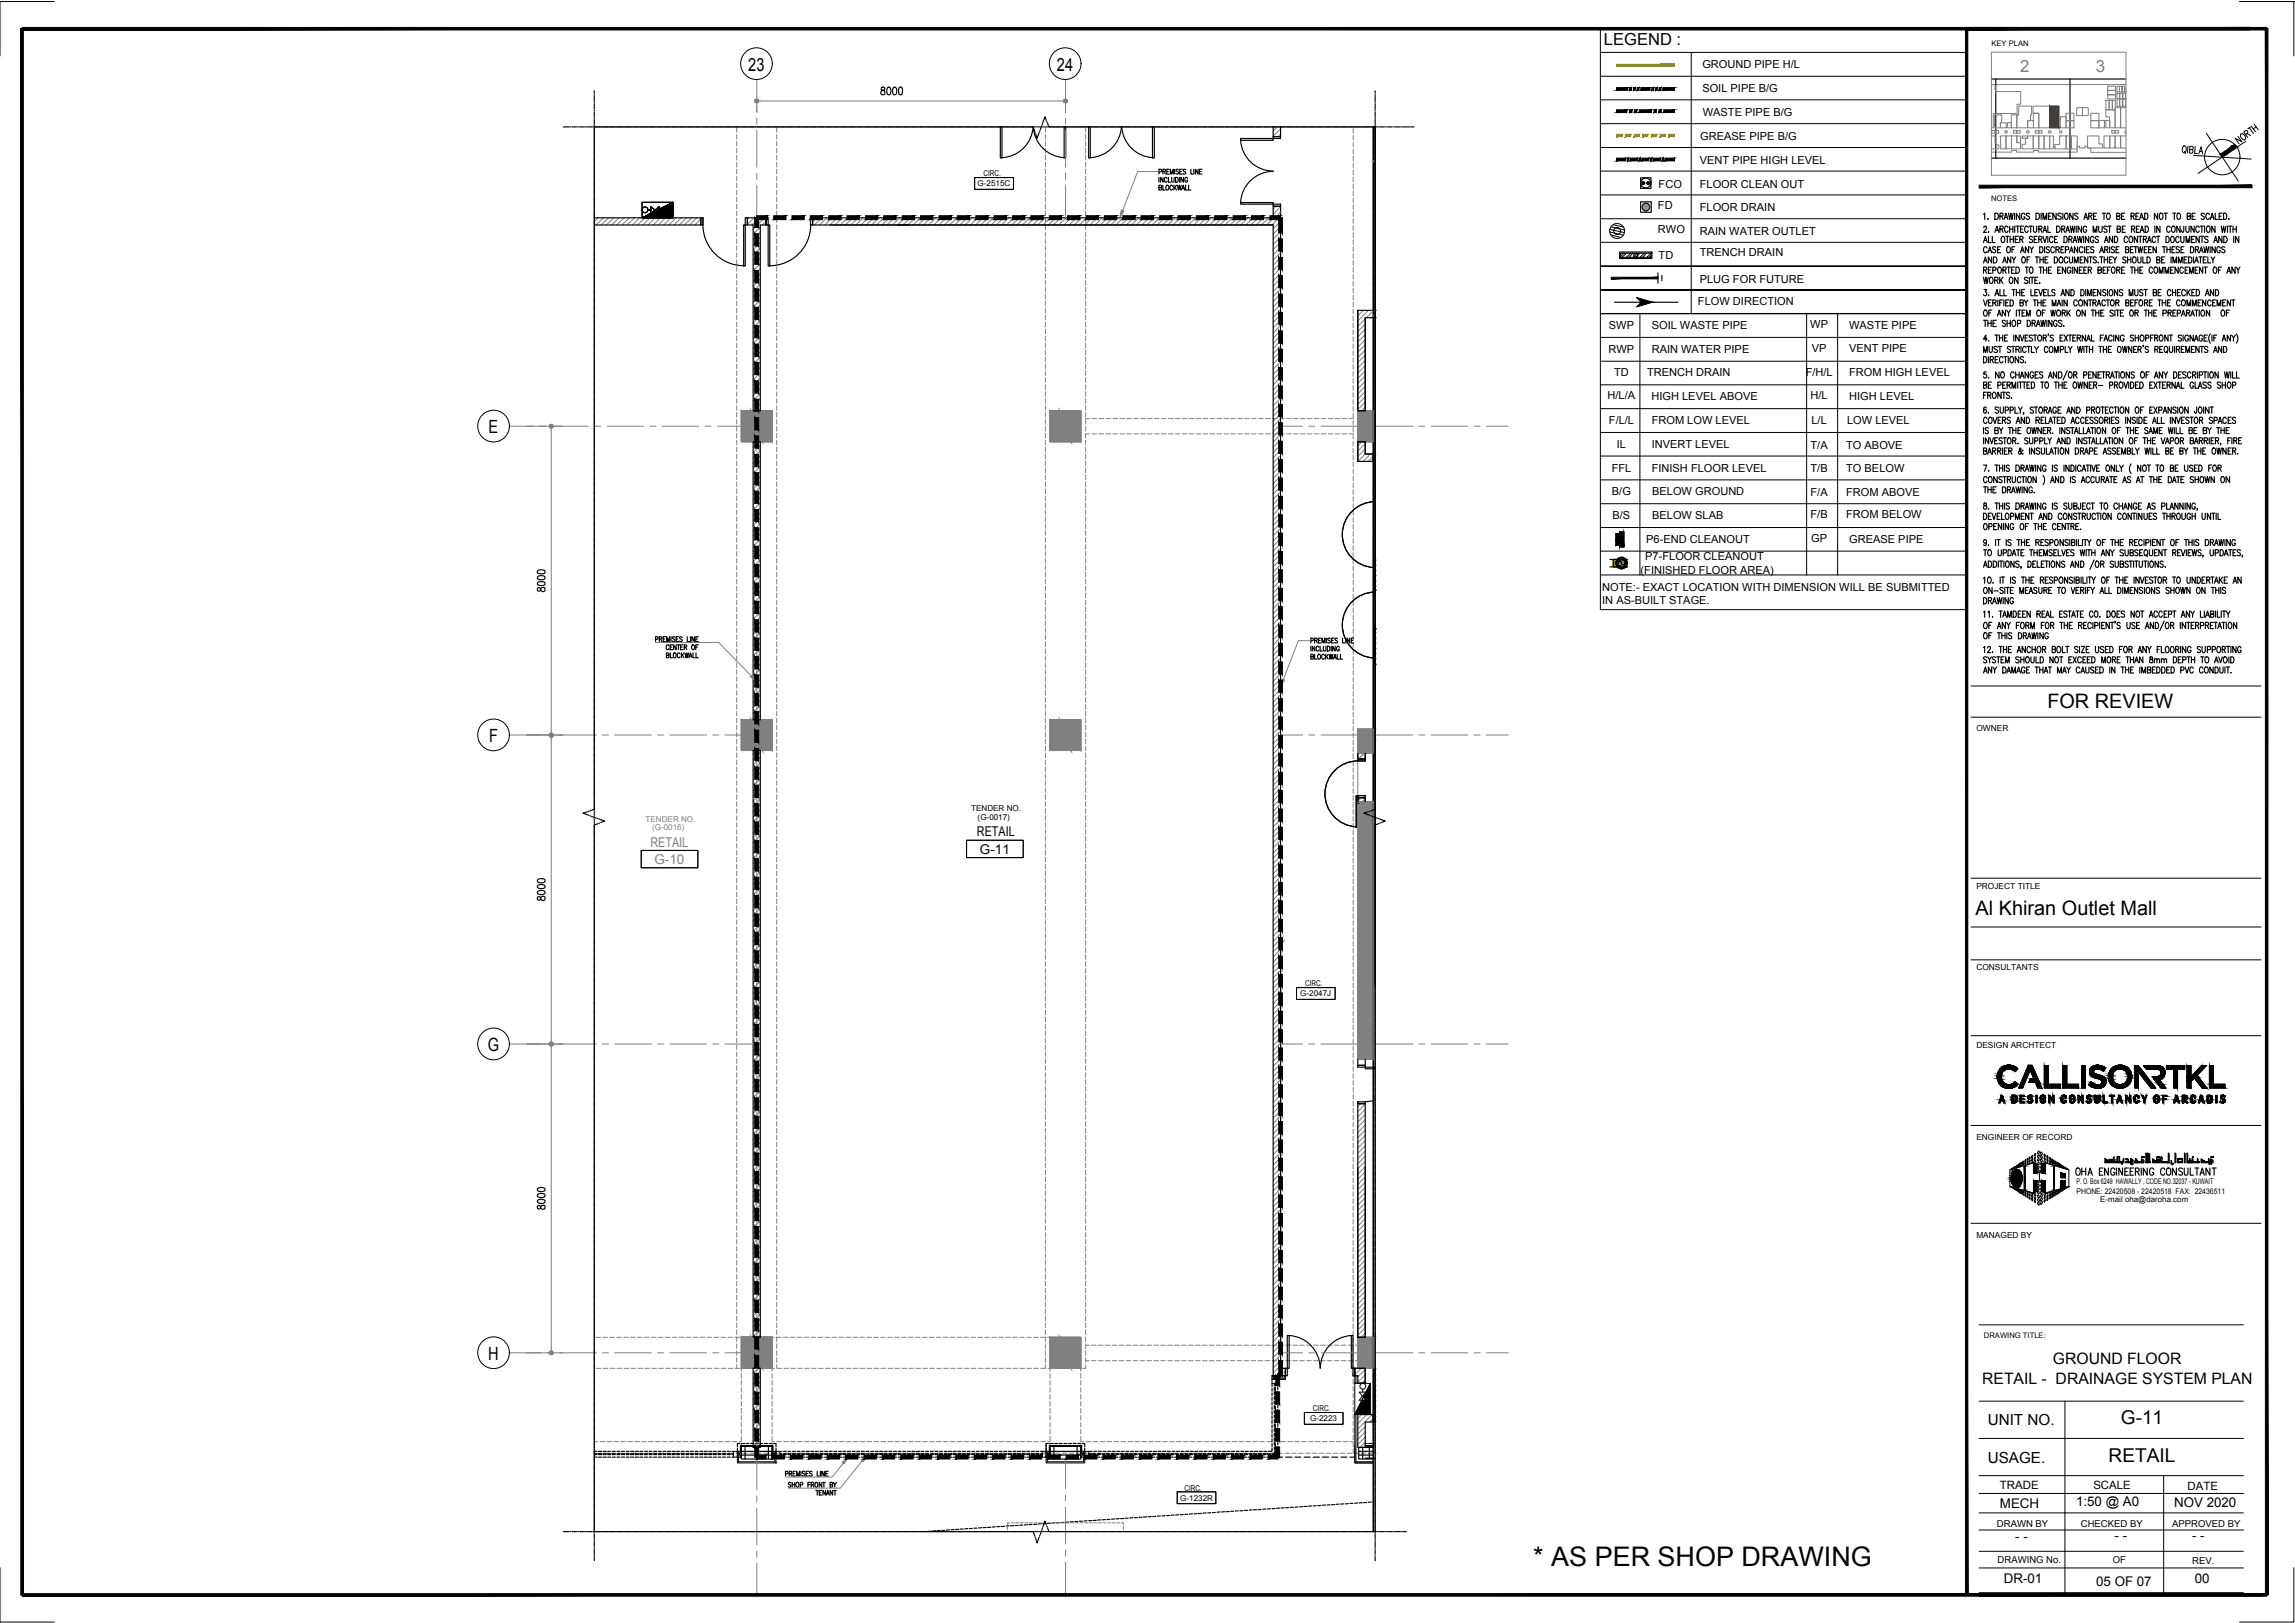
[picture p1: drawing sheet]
<svg xmlns="http://www.w3.org/2000/svg" width="420mm" height="297mm" viewBox="0 0 420 297" stroke-linecap="round" stroke-linejoin="round" font-family="sans-serif">
<defs><g id="words">
<text font-size="4.9" x="280.7" y="286.5">* AS PER SHOP DRAWING</text>
<g font-size="3.6">
<text x="374.8" y="129.6">FOR REVIEW</text>
<text x="361.7" y="167.4">Al Khiran Outlet Mall</text>
</g>
<g font-size="3.5">
<text x="388.3" y="260.7">G-11</text>
<text x="386" y="267.5">RETAIL</text>
</g>
<g font-size="3.3">
<text x="137" y="12.9">23</text>
<text x="193.5" y="12.9">24</text>
<text x="89.5" y="79.3">E</text>
<text x="89.5" y="135.8">F</text>
<text x="89.3" y="192.3">G</text>
<text x="89.4" y="248.9">H</text>
</g>
<g font-size="3.1" fill="#808080">
<text x="369.9" y="13.1">2</text>
<text x="383.7" y="13.1">3</text>
</g>
<text font-size="3" x="293.6" y="8.3">LEGEND :</text>
<g font-size="2.9">
<text x="375.8" y="249.7">GROUND FLOOR</text>
<text x="362.9" y="253.2">RETAIL - DRAINAGE SYSTEM PLAN</text>
</g>
<g font-size="2.8">
<text x="363.9" y="260.8">UNIT NO.</text>
<text x="363.9" y="267.7">USAGE.</text>
</g>
<g font-size="2.5" fill="#808080">
<text x="119.1" y="155.1">RETAIL</text>
<text x="119.8" y="158.1">G-10</text>
</g>
<g font-size="2.5">
<text x="178.9" y="153">RETAIL</text>
<text x="179.4" y="156.2">G-11</text>
</g>
<g font-size="2.4">
<text x="380.1" y="275.6">1:50 @ A0</text>
<text x="398" y="275.8">NOV 2020</text>
<text x="366.1" y="276">MECH</text>
<text x="368.9" y="282">- -</text>
<text x="387.1" y="281.9">- -</text>
<text x="401.3" y="281.9">- -</text>
<text x="366.9" y="289.8">DR-01</text>
<text x="383.8" y="290.2">05 OF 07</text>
<text x="401.8" y="289.8">00</text>
</g>
<g font-size="2.1">
<text x="366.1" y="272.6">TRADE</text>
<text x="383.2" y="272.6">SCALE</text>
<text x="400.5" y="272.6">DATE</text>
</g>
<g font-size="2">
<text x="311.7" y="12.5">GROUND PIPE H/L</text>
<text x="311.7" y="16.8">SOIL PIPE B/G</text>
<text x="311.7" y="21.2">WASTE PIPE B/G</text>
<text x="311.3" y="25.7">GREASE PIPE B/G</text>
<text x="303.7" y="34.4">FCO</text>
<text x="311.2" y="30">VENT PIPE HIGH LEVEL</text>
<text x="311.2" y="34.4">FLOOR CLEAN OUT</text>
<text x="303.5" y="38.3">FD</text>
<text x="311.2" y="38.7">FLOOR DRAIN</text>
<text x="303.5" y="42.7">RWO</text>
<text x="303.7" y="47.4">TD</text>
<text x="311.2" y="46.9">TRENCH DRAIN</text>
<text x="311.2" y="43">RAIN WATER OUTLET</text>
<text x="311.2" y="51.7">PLUG FOR FUTURE</text>
<text x="310.9" y="55.9">FLOW DIRECTION</text>
<text x="294.5" y="64.5">RWP</text>
<text x="294.6" y="60.2">SWP</text>
<text x="302.4" y="64.5">RAIN WATER PIPE</text>
<text x="302.4" y="60.2">SOIL WASTE PIPE</text>
<text x="331.4" y="60.1">WP</text>
<text x="331.7" y="64.4">VP</text>
<text x="338.5" y="64.5">VENT PIPE</text>
<text x="338.5" y="60.2">WASTE PIPE</text>
<text x="295.5" y="68.9">TD</text>
<text x="301.5" y="68.9">TRENCH DRAIN</text>
<text x="330.6" y="68.7">F/H/L</text>
<text x="338.5" y="68.9">FROM HIGH LEVEL</text>
<text x="294.3" y="73.1">H/L/A</text>
<text x="294.6" y="77.6">F/L/L</text>
<text x="302.3" y="73.2">HIGH LEVEL ABOVE</text>
<text x="302.4" y="77.6">FROM LOW LEVEL</text>
<text x="331.5" y="73.1">H/L</text>
<text x="331.6" y="77.6">L/L</text>
<text x="338.2" y="77.5">LOW LEVEL</text>
<text x="338.5" y="73.2">HIGH LEVEL</text>
<text x="296" y="81.9">IL</text>
<text x="302.4" y="81.9">INVERT LEVEL</text>
<text x="331.5" y="82.1">T/A</text>
<text x="338" y="82.1">TO ABOVE</text>
<text x="295.1" y="86.3">FFL</text>
<text x="302.4" y="86.3">FINISH FLOOR LEVEL</text>
<text x="331.5" y="86.4">T/B</text>
<text x="338" y="86.4">TO BELOW</text>
<text x="295.1" y="90.6">B/G</text>
<text x="295.2" y="94.9">B/S</text>
<text x="302.5" y="90.6">BELOW GROUND</text>
<text x="302.5" y="94.9">BELOW SLAB</text>
<text x="331.5" y="90.7">F/A</text>
<text x="331.5" y="94.8">F/B</text>
<text x="338" y="90.7">FROM ABOVE</text>
<text x="338" y="94.8">FROM BELOW</text>
<text x="301.4" y="99.5">P6-END CLEANOUT</text>
<text x="331.6" y="99.2">GP</text>
<text x="338.5" y="99.3">GREASE PIPE</text>
<text x="300.4" y="105">(FINISHED FLOOR AREA)</text>
<text x="301.2" y="102.6">P7-FLOOR CLEANOUT</text>
<text x="293.3" y="108.2">NOTE:- EXACT LOCATION WITH DIMENSION WILL BE SUBMITTED</text>
<text x="293.3" y="110.6">IN AS-BUILT STAGE.</text>
</g>
<g font-size="1.7">
<text x="365.6" y="279.4">DRAWN BY</text>
<text x="381" y="279.4">CHECKED BY</text>
<text x="397.7" y="279.4">APPROVED BY</text>
<text x="365.7" y="286">DRAWING No.</text>
<text x="386.8" y="286">OF</text>
<text x="401.4" y="286.2">REV.</text>
</g>
<g font-size="1.5">
<text x="179" y="34.1">G-2515C</text>
<text x="180" y="32.3">CIRC.</text>
<text x="361.8" y="133.8">OWNER</text>
<text x="177.8" y="148.4">TENDER NO.</text>
<text x="179" y="150">(G-0017)</text>
<text x="361.8" y="162.6">PROJECT TITLE</text>
<text x="361.8" y="177.6">CONSULTANTS</text>
<text x="238" y="182.4">G-2047J</text>
<text x="238.9" y="180.5">CIRC.</text>
<text x="361.8" y="191.9">DESIGN ARCHTECT</text>
<text x="361.8" y="208.7">ENGINEER OF RECORD</text>
<text x="361.8" y="226.6">MANAGED BY</text>
<text x="239.9" y="260.1">G-2223</text>
<text x="240.4" y="258.3">CIRC.</text>
<text x="216.1" y="274.6">G-1232R</text>
<text x="216.8" y="272.9">CIRC.</text>
</g>
<g font-size="1.5" fill="#808080">
<text x="118.2" y="150.4">TENDER NO.</text>
<text x="119.4" y="152">(G-0016)</text>
</g>
<g font-size="1.4">
<text x="364.6" y="8.5">KEY PLAN</text>
<text x="364.5" y="36.8">NOTES</text>
<text x="380.2" y="218.5">PHONE: 22420508 - 22420518 FAX: 22436511</text>
<text x="380.2" y="216.8">P. O. Box 6249 HAWALLY , CODE NO.32037 - KUWAIT</text>
<text x="384.5" y="219.9">E-mail oha@daroha.com</text>
<text x="363.2" y="245">DRAWING TITLE:</text>
</g>
</g></defs>
<!-- layer: General Layout mezz$0$S-280-M_COLUMN -->
<path d="M135.7 75.2h5.7v5.6h-5.7zM192.2 75.2h5.7v5.6h-5.7zM248.6 75.2h2.8v5.6h-2.8zM251.8 75.2v5.6M135.7 131.7h5.7v5.7h-5.7zM192.2 131.7h5.7v5.7h-5.7zM135.7 244.7h5.7v5.7h-5.7zM192.2 244.8h5.7v5.6h-5.7zM248.6 244.8h2.8v5.6h-2.8zM251.8 244.8v5.6" fill="none" stroke="#808080" stroke-width=".18"/>
<!-- layer: General Layout mezz$0$A-200-M_WALL_EXT -->
<g fill="none" stroke="#808080" stroke-width=".18">
<path d="M251.8 83.1h.1M251.8 82.4v19.7zM251.8 90.7v8.5M248.6 133.5h2.8v60.4h-2.8zM248.6 137.2h3.2M248.6 133.5h2.8v2.1h-2.8zM251.8 133.5v60.4v-42.6M251.8 135.6h.1M251.8 133.5h.1M251.8 133.5v2.1M248.6 151.3h2.8v42.6h-2.8zM248.6 151h3.2"/>
<path d="M251.8 151.3h.1"/>
</g>
<!-- layer: General Layout mezz$0$S-280-M_STRUCT_FRAME -->
<g fill="none" stroke="#808080" stroke-width=".18">
<path d="M134.9 23.4v.8M134.9 24.6v.9M134.9 25.9v.8M134.9 27.2v.8M134.9 28.4v.9M134.9 29.7v.9M134.9 31v.8M134.9 32.2v.9M134.9 33.5v.9M134.9 34.8v.9M134.9 36.1v.8M134.9 37.4v.8"/>
<path d="M134.9 38.6v.9M134.9 39.9v.9M142.2 23.4v.8M142.2 24.6v.9M142.2 25.9v.8M142.2 27.2v.8M142.2 28.4v.9M142.2 29.7v.9M142.2 31v.8M142.2 32.2v.9M142.2 33.5v.9M142.2 34.8v.9"/>
<path d="M142.2 36.1v.8M142.2 37.4v.8M142.2 38.6v.9M142.2 39.9v.9M191.4 23.4v.8M191.4 24.6v.9M191.4 25.9v.8M191.4 27.2v.8M191.4 28.4v.9M191.4 29.7v.9M191.4 31v.8M191.4 32.2v.9"/>
<path d="M191.4 33.5v.9M191.4 34.8v.9M191.4 36.1v.8M191.4 37.4v.8M191.4 38.6v.9M191.4 39.9v.9M198.8 23.4v.8M198.8 24.6v.9M198.8 25.9v.8M198.8 27.2v.8M198.8 28.4v.9M198.8 29.7v.9"/>
<path d="M198.8 31v.8M198.8 32.2v.9M198.8 33.5v.9M198.8 34.8v.9M198.8 36.1v.8M198.8 37.4v.8M198.8 38.6v.9M198.8 39.9v.9M247.7 23.5v.9M247.7 24.8v.8M247.7 26.1v.8M247.7 27.3v.9"/>
<path d="M247.7 28.6v.8M247.7 29.9v.8M247.7 31.1v.9M247.7 32.4v.9M247.7 33.7v.8M247.7 35v.8M247.7 36.2v.9M247.7 37.5v.8M247.7 38.8v.8M251.4 23.7v.8M251.4 24.9v.9M251.4 26.2v.8"/>
<path d="M251.4 27.5v.8M251.4 28.7v.9M251.4 30v.8M251.4 31.3v.8M251.4 32.5v.9M251.4 33.9v.8M251.4 35.1v.9M251.4 36.4v.8M251.4 37.7v.8M251.4 38.9v.9M251.8 23.7v.8M251.8 24.9v.9"/>
<path d="M251.8 26.2v.8M251.8 27.5v.8M251.8 28.7v.9M251.8 30v.8M251.8 31.3v.8M251.8 32.5v.9M251.8 33.9v.8M251.8 35.1v.9M251.8 36.4v.8M251.8 37.7v.8M251.8 38.9v.9M134.9 41.2v.8"/>
<path d="M134.9 42.4v.9M134.9 43.7v.9M134.9 45v.8M134.9 46.3v.8M134.9 47.5v.9M134.9 48.8v.8M134.9 50.1v.8M134.9 51.3v.9M134.9 52.6v.9M134.9 53.9v.8M134.9 55.1v.9M134.9 56.4v.9"/>
<path d="M134.9 57.7v.8M134.9 59v.8M142.2 41.2v.8M142.2 42.4v.9M142.2 43.7v.9M142.2 45v.8M142.2 46.3v.8M142.2 47.5v.9M142.2 48.8v.8M142.2 50.1v.8M142.2 51.3v.9M142.2 52.6v.9"/>
<path d="M142.2 53.9v.8M142.2 55.1v.9M142.2 56.4v.9M142.2 57.7v.8M142.2 59v.8M191.4 41.2v.8M191.4 42.4v.9M191.4 43.7v.9M191.4 45v.8M191.4 46.3v.8M191.4 47.5v.9M191.4 48.8v.8"/>
<path d="M191.4 50.1v.8M191.4 51.3v.9M191.4 52.6v.9M191.4 53.9v.8M191.4 55.1v.9M191.4 56.4v.9M191.4 57.7v.8M191.4 59v.8M198.8 41.2v.8M198.8 42.4v.9M198.8 43.7v.9M198.8 45v.8"/>
<path d="M198.8 46.3v.8M198.8 47.5v.9M198.8 48.8v.8M198.8 50.1v.8M198.8 51.3v.9M198.8 52.6v.9M198.8 53.9v.8M198.8 55.1v.9M198.8 56.4v.9M198.8 57.7v.8M198.8 59v.8M247.7 40v.9"/>
<path d="M247.7 41.3v.8M247.7 42.6v.9M247.7 43.9v.8M247.7 45.2v.8M247.7 46.4v.9M247.7 47.7v.8M247.7 49v.8M247.7 50.2v.9M247.7 51.5v.9M247.7 52.8v.8M247.7 54v.9M247.7 55.3v.9"/>
<path d="M247.7 56.6v.8M247.7 57.9v.8M247.7 59.1v.9M251.4 40.2v.8M251.4 41.5v.8M251.4 42.7v.9M251.4 44v.9M251.4 45.3v.8M251.4 46.6v.8M251.4 47.8v.9M251.4 49.1v.8M251.4 50.4v.8"/>
<path d="M251.4 51.6v.9M251.4 52.9v.8M251.4 54.2v.8M251.4 55.4v.9M251.4 56.7v.9M251.4 58v.8M251.4 59.3v.8M251.8 40.2v.8M251.8 41.5v.8M251.8 42.7v.9M251.8 44v.9M251.8 45.3v.8"/>
<path d="M251.8 46.6v.8M251.8 47.8v.9M251.8 49.1v.8M251.8 50.4v.8M251.8 51.6v.9M251.8 52.9v.8M251.8 54.2v.8M251.8 55.4v.9M251.8 56.7v.9M251.8 58v.8M251.8 59.3v.8M134.9 60.2v.9"/>
<path d="M134.9 61.5v.8M134.9 62.8v.9M134.9 64.1v.8M134.9 65.3v.9M134.9 66.6v.9M134.9 67.9v.8M134.9 69.2v.8M134.9 70.4v.9M134.9 71.7v.8M134.9 73v.8M134.9 74.2v.9M134.9 75.5v.9"/>
<path d="M134.9 76.8v.8M134.9 78v.9M134.9 79.3v.9M142.2 60.2v.9M142.2 61.5v.8M142.2 62.8v.9M142.2 64.1v.8M142.2 65.3v.9M142.2 66.6v.9M142.2 67.9v.8M142.2 69.2v.8M142.2 70.4v.9"/>
<path d="M142.2 71.7v.8M142.2 73v.8M142.2 74.2v.9M142.2 75.5v.9M142.2 76.8v.8M142.2 78v.9M142.2 79.3v.9M191.4 60.2v.9M191.4 61.5v.8M191.4 62.8v.9M191.4 64.1v.8M191.4 65.3v.9"/>
<path d="M191.4 66.6v.9M191.4 67.9v.8M191.4 69.2v.8M191.4 70.4v.9M191.4 71.7v.8M191.4 73v.8M191.4 74.2v.9M191.4 75.5v.9M191.4 76.8v.8M191.4 78v.9M191.4 79.3v.9M198.8 76.6h.7"/>
<path d="M198.8 79.4h.7M198.8 60.2v.9M198.8 61.5v.8M198.8 62.8v.9M198.8 64.1v.8M198.8 65.3v.9M198.8 66.6v.9M198.8 67.9v.8M198.8 69.2v.8M198.8 70.4v.9M198.8 71.7v.8M198.8 73v.8"/>
<path d="M198.8 74.2v.9M198.8 75.5v.9M198.8 76.8v.8M198.8 78v.9M198.8 79.3v.9M199.9 76.6h.8M199.9 79.4h.8M201.2 76.6h.9M201.2 79.4h.9M202.5 76.6h.8M202.5 79.4h.8M203.8 76.6h.8"/>
<path d="M203.8 79.4h.8M205 76.6h.9M205 79.4h.9M206.3 76.6h.8M206.3 79.4h.8M207.6 76.6h.8M207.6 79.4h.8M208.8 76.6h.9M208.8 79.4h.9M210.1 76.6h.8M210.1 79.4h.8M211.4 76.6h.8"/>
<path d="M211.4 79.4h.8M212.6 76.6h.9M212.6 79.4h.9M213.9 76.6h.9M213.9 79.4h.9M215.2 76.6h.8M215.2 79.4h.8M216.5 76.6h.8M216.5 79.4h.8M217.7 76.6h.9M217.7 79.4h.9M219 76.6h.8"/>
<path d="M219 79.4h.8M220.3 76.6h.8M220.3 79.4h.8M221.5 76.6h.9M221.5 79.4h.9M222.8 76.6h.8M222.8 79.4h.8M224.1 76.6h.8M224.1 79.4h.8M225.3 76.6h.9M225.3 79.4h.9M226.6 76.6h.9"/>
<path d="M226.6 79.4h.9M227.9 76.6h.8M227.9 79.4h.8M229.2 76.6h.8M229.2 79.4h.8M230.4 76.6h.9M230.4 79.4h.9M231.7 76.6h.9M231.7 79.4h.9M233 76.6h.8M233 79.4h.8M234.3 76.6h.8"/>
<path d="M234.3 79.4h.8M235.5 76.6h.9M235.5 79.4h.9M236.8 76.6h.9M236.8 79.4h.9M238.1 76.6h.8M238.1 79.4h.8M239.4 76.6h.8M239.4 79.4h.8M240.6 76.6h.9M240.6 79.4h.9M241.9 76.6h.8"/>
<path d="M241.9 79.4h.8M243.2 76.6h.8M243.2 79.4h.8M244.4 76.6h.9M244.4 79.4h.9M245.7 76.6h.8M245.7 79.4h.8M247 76.6h.7M247 79.4h.7M247.7 60.4v.8M247.7 61.7v.8M247.7 62.9v.9"/>
<path d="M247.7 64.2v.9M247.7 65.5v.8M247.7 66.7v.9M247.7 68v.9M247.7 69.3v.8M247.7 70.6v.8M247.7 71.9v.8M247.7 73.1v.9M247.7 74.4v.9M247.7 75.7v.8M247.7 76.9v.9M247.7 78.2v.9"/>
<path d="M247.7 79.5v.8M251.4 60.5v.9M251.4 61.8v.9M251.4 63.1v.9M251.4 64.4v.8M251.4 65.6v.9M251.4 66.9v.9M251.4 68.2v.8M251.4 69.5v.8M251.4 70.7v.9M251.4 72v.8M251.4 73.3v.8"/>
<path d="M251.4 74.5v.9M251.4 75.8v.9M251.4 77.1v.8M251.4 78.3v.9M251.4 79.6v.9M251.8 60.5v.9M251.8 61.8v.9M251.8 63.1v.9M251.8 64.4v.8M251.8 65.6v.9M251.8 66.9v.9M251.8 68.2v.8"/>
<path d="M251.8 69.5v.8M251.8 70.7v.9M251.8 72v.8M251.8 73.3v.8M251.8 74.5v.9M251.8 75.8v.9M251.8 77.1v.8M251.8 78.3v.9M251.8 79.6v.9M134.9 80.6v.8M134.9 81.9v.8M134.9 83.1v.9"/>
<path d="M134.9 84.4v.8M134.9 85.7v.8M134.9 86.9v.9M134.9 88.2v.9M134.9 89.5v.9M134.9 90.8v.8M134.9 92.1v.8M134.9 93.3v.9M134.9 94.6v.8M134.9 95.9v.8M134.9 97.1v.9M134.9 98.4v.9"/>
<path d="M134.9 99.7v.8M142.2 80.6v.8M142.2 81.9v.8M142.2 83.1v.9M142.2 84.4v.8M142.2 85.7v.8M142.2 86.9v.9M142.2 88.2v.9M142.2 89.5v.9M142.2 90.8v.8M142.2 92.1v.8M142.2 93.3v.9"/>
<path d="M142.2 94.6v.8M142.2 95.9v.8M142.2 97.1v.9M142.2 98.4v.9M142.2 99.7v.8M191.4 80.6v.8M191.4 81.9v.8M191.4 83.1v.9M191.4 84.4v.8M191.4 85.7v.8M191.4 86.9v.9M191.4 88.2v.9"/>
<path d="M191.4 89.5v.9M191.4 90.8v.8M191.4 92.1v.8M191.4 93.3v.9M191.4 94.6v.8M191.4 95.9v.8M191.4 97.1v.9M191.4 98.4v.9M191.4 99.7v.8M198.8 80.6v.8M198.8 81.9v.8M198.8 83.1v.9"/>
<path d="M198.8 84.4v.8M198.8 85.7v.8M198.8 86.9v.9M198.8 88.2v.9M198.8 89.5v.9M198.8 90.8v.8M198.8 92.1v.8M198.8 93.3v.9M198.8 94.6v.8M198.8 95.9v.8M198.8 97.1v.9M198.8 98.4v.9"/>
<path d="M198.8 99.7v.8M247.7 80.8v.8M247.7 82v.9M247.7 83.3v.8M247.7 84.6v.8M247.7 85.8v.9M247.7 87.1v.9M247.7 88.4v.8M247.7 89.6v.9M247.7 90.9v.9M247.7 92.2v.8M247.7 93.5v.8"/>
<path d="M247.7 94.7v.9M247.7 96v.8M247.7 97.3v.8M247.7 98.6v.8M247.7 99.9v.8M251.4 80.9v.8M251.4 82.2v.8M251.4 83.4v.9M251.4 84.7v.8M251.4 86v.8M251.4 87.2v.9M251.4 88.5v.9"/>
<path d="M251.4 89.8v.9M251.4 91.1v.8M251.4 92.4v.8M251.4 93.6v.9M251.4 94.9v.8M251.4 96.2v.8M251.4 97.4v.9M251.4 98.7v.9M251.4 100v.8M251.8 80.9v.8M251.8 82.2v.8M251.8 83.4v.9"/>
<path d="M251.8 84.7v.8M251.8 86v.8M251.8 87.2v.9M251.8 88.5v.9M251.8 89.8v.9M251.8 91.1v.8M251.8 92.4v.8M251.8 93.6v.9M251.8 94.9v.8M251.8 96.2v.8M251.8 97.4v.9M251.8 98.7v.9"/>
<path d="M251.8 100v.8M134.9 101v.8M134.9 102.2v.9M134.9 103.5v.8M134.9 104.8v.8M134.9 106v.9M134.9 107.3v.8M134.9 108.6v.8M134.9 109.8v.9M134.9 111.1v.9M134.9 112.4v.8M134.9 113.7v.8"/>
<path d="M134.9 114.9v.9M134.9 116.2v.8M134.9 117.5v.8M134.9 118.8v.8M142.2 101v.8M142.2 102.2v.9M142.2 103.5v.8M142.2 104.8v.8M142.2 106v.9M142.2 107.3v.8M142.2 108.6v.8M142.2 109.8v.9"/>
<path d="M142.2 111.1v.9M142.2 112.4v.8M142.2 113.7v.8M142.2 114.9v.9M142.2 116.2v.8M142.2 117.5v.8M142.2 118.8v.8M191.4 101v.8M191.4 102.2v.9M191.4 103.5v.8M191.4 104.8v.8M191.4 106v.9"/>
<path d="M191.4 107.3v.8M191.4 108.6v.8M191.4 109.8v.9M191.4 111.1v.9M191.4 112.4v.8M191.4 113.7v.8M191.4 114.9v.9M191.4 116.2v.8M191.4 117.5v.8M191.4 118.8v.8M198.8 101v.8M198.8 102.2v.9"/>
<path d="M198.8 103.5v.8M198.8 104.8v.8M198.8 106v.9M198.8 107.3v.8M198.8 108.6v.8M198.8 109.8v.9M198.8 111.1v.9M198.8 112.4v.8M198.8 113.7v.8M198.8 114.9v.9M198.8 116.2v.8M198.8 117.5v.8"/>
<path d="M198.8 118.8v.8M247.7 101.1v.9M247.7 102.4v.8M247.7 103.7v.8M247.7 104.9v.9M247.7 106.2v.8M247.7 107.5v.8M247.7 108.7v.9M247.7 110v.9M247.7 111.3v.8M247.7 112.6v.8M247.7 113.8v.9"/>
<path d="M247.7 115.1v.8M247.7 116.4v.8M247.7 117.6v.9M247.7 118.9v.8M251.4 101.2v.9M251.4 102.5v.9M251.4 103.8v.8M251.4 105.1v.8M251.4 106.3v.9M251.4 107.6v.8M251.4 108.9v.8M251.4 110.1v.9"/>
<path d="M251.4 111.4v.9M251.4 112.7v.8M251.4 113.9v.9M251.4 115.2v.9M251.4 116.5v.9M251.4 117.8v.8M251.4 119.1v.8M251.8 101.2v.9M251.8 102.5v.9M251.8 103.8v.8M251.8 105.1v.8M251.8 106.3v.9"/>
<path d="M251.8 107.6v.8M251.8 108.9v.8M251.8 110.1v.9M251.8 111.4v.9M251.8 112.7v.8M251.8 113.9v.9M251.8 115.2v.9M251.8 116.5v.9M251.8 117.8v.8M251.8 119.1v.8M134.9 120v.9M134.9 121.3v.9"/>
<path d="M134.9 122.6v.8M134.9 123.9v.8M134.9 125.1v.9M134.9 126.4v.8M134.9 127.7v.8M134.9 128.9v.9M134.9 130.2v.8M134.9 131.5v.8M134.9 132.7v.9M134.9 134v.9M134.9 135.3v.8M134.9 136.6v.8"/>
<path d="M134.9 137.8v.9M134.9 139.1v.8M142.2 120v.9M142.2 121.3v.9M142.2 122.6v.8M142.2 123.9v.8M142.2 125.1v.9M142.2 126.4v.8M142.2 127.7v.8M142.2 128.9v.9M142.2 130.2v.8M142.2 131.5v.8"/>
<path d="M142.2 132.7v.9M142.2 134v.9M142.2 135.3v.8M142.2 136.6v.8M142.2 137.8v.9M142.2 139.1v.8M191.4 120v.9M191.4 121.3v.9M191.4 122.6v.8M191.4 123.9v.8M191.4 125.1v.9M191.4 126.4v.8"/>
<path d="M191.4 127.7v.8M191.4 128.9v.9M191.4 130.2v.8M191.4 131.5v.8M191.4 132.7v.9M191.4 134v.9M191.4 135.3v.8M191.4 136.6v.8M191.4 137.8v.9M191.4 139.1v.8M198.8 120v.9M198.8 121.3v.9"/>
<path d="M198.8 122.6v.8M198.8 123.9v.8M198.8 125.1v.9M198.8 126.4v.8M198.8 127.7v.8M198.8 128.9v.9M198.8 130.2v.8M198.8 131.5v.8M198.8 132.7v.9M198.8 134v.9M198.8 135.3v.8M198.8 136.6v.8"/>
<path d="M198.8 137.8v.9M198.8 139.1v.8M247.7 120.2v.8M247.7 121.4v.9M247.7 122.7v.9M247.7 124v.8M247.7 125.3v.8M247.7 126.6v.8M247.7 127.8v.9M247.7 129.1v.8M247.7 130.4v.8M247.7 131.6v.9"/>
<path d="M247.7 132.9v.9M247.7 134.2v.8M247.7 135.5v.8M247.7 136.7v.9M247.7 138v.8M247.7 139.3v.8M251.4 120.3v.9M251.4 121.6v.9M251.4 122.9v.8M251.4 124.1v.9M251.4 125.4v.9M251.4 126.7v.8"/>
<path d="M251.4 128v.8M251.4 129.2v.9M251.4 130.5v.8M251.4 131.8v.8M251.4 133v.9M251.4 134.3v.9M251.4 135.6v.8M251.4 136.8v.9M251.4 138.1v.9M251.4 139.4v.8M251.8 120.3v.9M251.8 121.6v.9"/>
<path d="M251.8 122.9v.8M251.8 124.1v.9M251.8 125.4v.9M251.8 126.7v.8M251.8 128v.8M251.8 129.2v.9M251.8 130.5v.8M251.8 131.8v.8M251.8 133v.9M251.8 134.3v.9M251.8 135.6v.8M251.8 136.8v.9"/>
<path d="M251.8 138.1v.9M251.8 139.4v.8M134.9 140.4v.8M134.9 141.6v.9M134.9 142.9v.8M134.9 144.2v.8M134.9 145.4v.9M134.9 146.8v.8M134.9 148v.9M134.9 149.3v.8M134.9 150.6v.8M134.9 151.8v.9"/>
<path d="M134.9 153.1v.9M134.9 154.4v.8M134.9 155.6v.9M134.9 156.9v.9M134.9 158.2v.8M134.9 159.5v.8M142.2 140.4v.8M142.2 141.6v.9M142.2 142.9v.8M142.2 144.2v.8M142.2 145.4v.9M142.2 146.8v.8"/>
<path d="M142.2 148v.9M142.2 149.3v.8M142.2 150.6v.8M142.2 151.8v.9M142.2 153.1v.9M142.2 154.4v.8M142.2 155.6v.9M142.2 156.9v.9M142.2 158.2v.8M142.2 159.5v.8M191.4 140.4v.8M191.4 141.6v.9"/>
<path d="M191.4 142.9v.8M191.4 144.2v.8M191.4 145.4v.9M191.4 146.8v.8M191.4 148v.9M191.4 149.3v.8M191.4 150.6v.8M191.4 151.8v.9M191.4 153.1v.9M191.4 154.4v.8M191.4 155.6v.9M191.4 156.9v.9"/>
<path d="M191.4 158.2v.8M191.4 159.5v.8M198.8 140.4v.8M198.8 141.6v.9M198.8 142.9v.8M198.8 144.2v.8M198.8 145.4v.9M198.8 146.8v.8M198.8 148v.9M198.8 149.3v.8M198.8 150.6v.8M198.8 151.8v.9"/>
<path d="M198.8 153.1v.9M198.8 154.4v.8M198.8 155.6v.9M198.8 156.9v.9M198.8 158.2v.8M198.8 159.5v.8M247.7 140.5v.9M247.7 141.8v.8M247.7 143.1v.8M247.7 144.3v.9M247.7 145.6v.9M247.7 146.9v.8"/>
<path d="M247.7 148.2v.8M247.7 149.4v.9M247.7 150.7v.8M247.7 152v.8M247.7 153.2v.9M247.7 154.5v.9M247.7 155.8v.9M247.7 157.1v.8M247.7 158.4v.8M247.7 159.6v.9M251.4 140.7v.8M251.4 141.9v.9"/>
<path d="M251.4 143.2v.8M251.4 144.5v.9M251.4 145.8v.8M251.4 147.1v.8M251.4 148.3v.9M251.4 149.6v.8M251.4 150.9v.8M251.4 152.1v.9M251.4 153.4v.8M251.4 154.7v.8M251.4 155.9v.9M251.4 157.2v.9"/>
<path d="M251.4 158.5v.8M251.4 159.8v.8M251.8 140.7v.8M251.8 141.9v.9M251.8 143.2v.8M251.8 144.5v.9M251.8 145.8v.8M251.8 147.1v.8M251.8 148.3v.9M251.8 149.6v.8M251.8 150.9v.8M251.8 152.1v.9"/>
<path d="M251.8 153.4v.8M251.8 154.7v.8M251.8 155.9v.9M251.8 157.2v.9M251.8 158.5v.8M251.8 159.8v.8M134.9 160.7v.9M134.9 162v.8M134.9 163.3v.8M134.9 164.5v.9M134.9 165.8v.9M134.9 167.1v.8"/>
<path d="M134.9 168.3v.9M134.9 169.6v.9M134.9 170.9v.8M134.9 172.2v.8M134.9 173.5v.8M134.9 174.7v.9M134.9 176v.9M134.9 177.3v.8M134.9 178.5v.9M134.9 179.8v.9M142.2 160.7v.9M142.2 162v.8"/>
<path d="M142.2 163.3v.8M142.2 164.5v.9M142.2 165.8v.9M142.2 167.1v.8M142.2 168.3v.9M142.2 169.6v.9M142.2 170.9v.8M142.2 172.2v.8M142.2 173.5v.8M142.2 174.7v.9M142.2 176v.9M142.2 177.3v.8"/>
<path d="M142.2 178.5v.9M142.2 179.8v.9M191.4 160.7v.9M191.4 162v.8M191.4 163.3v.8M191.4 164.5v.9M191.4 165.8v.9M191.4 167.1v.8M191.4 168.3v.9M191.4 169.6v.9M191.4 170.9v.8M191.4 172.2v.8"/>
<path d="M191.4 173.5v.8M191.4 174.7v.9M191.4 176v.9M191.4 177.3v.8M191.4 178.5v.9M191.4 179.8v.9M198.8 160.7v.9M198.8 162v.8M198.8 163.3v.8M198.8 164.5v.9M198.8 165.8v.9M198.8 167.1v.8"/>
<path d="M198.8 168.3v.9M198.8 169.6v.9M198.8 170.9v.8M198.8 172.2v.8M198.8 173.5v.8M198.8 174.7v.9M198.8 176v.9M198.8 177.3v.8M198.8 178.5v.9M198.8 179.8v.9M247.7 160.9v.8M247.7 162.2v.8"/>
<path d="M247.7 163.4v.9M247.7 164.7v.9M247.7 166v.8M247.7 167.2v.9M247.7 168.5v.9M247.7 169.8v.8M247.7 171.1v.8M247.7 172.3v.9M247.7 173.6v.8M247.7 174.9v.8M247.7 176.1v.9M247.7 177.4v.9"/>
<path d="M247.7 178.7v.8M247.7 179.9v.9M251.4 161v.9M251.4 162.3v.8M251.4 163.6v.8M251.4 164.8v.9M251.4 166.1v.8M251.4 167.4v.8M251.4 168.6v.9M251.4 169.9v.9M251.4 171.2v.8M251.4 172.5v.8"/>
<path d="M251.4 173.8v.8M251.4 175v.9M251.4 176.3v.9M251.4 177.6v.8M251.4 178.8v.9M251.8 161v.9M251.8 162.3v.8M251.8 163.6v.8M251.8 164.8v.9M251.8 166.1v.8M251.8 167.4v.8M251.8 168.6v.9"/>
<path d="M251.8 169.9v.9M251.8 171.2v.8M251.8 172.5v.8M251.8 173.8v.8M251.8 175v.9M251.8 176.3v.9M251.8 177.6v.8M251.8 178.8v.9M134.9 181.1v.8M134.9 182.4v.8M134.9 183.6v.9M134.9 184.9v.8"/>
<path d="M134.9 186.2v.8M134.9 187.4v.9M134.9 188.7v.9M134.9 190v.8M134.9 191.2v.9M134.9 192.5v.9M134.9 193.8v.8M134.9 195.1v.8M134.9 196.3v.9M134.9 197.6v.8M134.9 198.9v.8M142.2 181.1v.8"/>
<path d="M142.2 182.4v.8M142.2 183.6v.9M142.2 184.9v.8M142.2 186.2v.8M142.2 187.4v.9M142.2 188.7v.9M142.2 190v.8M142.2 191.2v.9M142.2 192.5v.9M142.2 193.8v.8M142.2 195.1v.8M142.2 196.3v.9"/>
<path d="M142.2 197.6v.8M142.2 198.9v.8M191.4 181.1v.8M191.4 182.4v.8M191.4 183.6v.9M191.4 184.9v.8M191.4 186.2v.8M191.4 187.4v.9M191.4 188.7v.9M191.4 190v.8M191.4 191.2v.9M191.4 192.5v.9"/>
<path d="M191.4 193.8v.8M191.4 195.1v.8M191.4 196.3v.9M191.4 197.6v.8M191.4 198.9v.8M198.8 181.1v.8M198.8 182.4v.8M198.8 183.6v.9M198.8 184.9v.8M198.8 186.2v.8M198.8 187.4v.9M198.8 188.7v.9"/>
<path d="M198.8 190v.8M198.8 191.2v.9M198.8 192.5v.9M198.8 193.8v.8M198.8 195.1v.8M198.8 196.3v.9M198.8 197.6v.8M198.8 198.9v.8M247.7 181.2v.9M247.7 182.5v.9M247.7 183.8v.8M247.7 185.1v.8"/>
<path d="M247.7 186.3v.9M247.7 187.6v.9M247.7 188.9v.8M247.7 190.1v.9M247.7 191.4v.9M247.7 192.7v.8M247.7 194v.8M247.7 195.2v.9M247.7 196.5v.8M247.7 197.8v.8M247.7 199v.9M251.4 180.1v.9"/>
<path d="M251.4 181.4v.8M251.4 182.7v.8M251.4 183.9v.9M251.4 185.2v.8M251.4 186.5v.8M251.4 187.7v.9M251.4 189v.9M251.4 190.3v.8M251.4 191.5v.9M251.4 192.8v.9M251.4 194.1v.8M251.4 195.4v.8"/>
<path d="M251.4 196.6v.9M251.4 197.9v.8M251.4 199.2v.9M251.8 180.1v.9M251.8 181.4v.8M251.8 182.7v.8M251.8 183.9v.9M251.8 185.2v.8M251.8 186.5v.8M251.8 187.7v.9M251.8 189v.9M251.8 190.3v.8"/>
<path d="M251.8 191.5v.9M251.8 192.8v.9M251.8 194.1v.8M251.8 195.4v.8M251.8 196.6v.9M251.8 197.9v.8M251.8 199.2v.9M134.9 200.1v.9M134.9 201.5v.8M134.9 202.7v.9M134.9 204v.8M134.9 205.3v.8"/>
<path d="M134.9 206.5v.9M134.9 207.8v.8M134.9 209.1v.8M134.9 210.3v.9M134.9 211.6v.9M134.9 212.9v.8M134.9 214.2v.8M134.9 215.4v.9M134.9 216.7v.8M134.9 218v.8M134.9 219.2v.9M142.2 200.1v.9"/>
<path d="M142.2 201.5v.8M142.2 202.7v.9M142.2 204v.8M142.2 205.3v.8M142.2 206.5v.9M142.2 207.8v.8M142.2 209.1v.8M142.2 210.3v.9M142.2 211.6v.9M142.2 212.9v.8M142.2 214.2v.8M142.2 215.4v.9"/>
<path d="M142.2 216.7v.8M142.2 218v.8M142.2 219.2v.9M191.4 200.1v.9M191.4 201.5v.8M191.4 202.7v.9M191.4 204v.8M191.4 205.3v.8M191.4 206.5v.9M191.4 207.8v.8M191.4 209.1v.8M191.4 210.3v.9"/>
<path d="M191.4 211.6v.9M191.4 212.9v.8M191.4 214.2v.8M191.4 215.4v.9M191.4 216.7v.8M191.4 218v.8M191.4 219.2v.9M198.8 200.1v.9M198.8 201.5v.8M198.8 202.7v.9M198.8 204v.8M198.8 205.3v.8"/>
<path d="M198.8 206.5v.9M198.8 207.8v.8M198.8 209.1v.8M198.8 210.3v.9M198.8 211.6v.9M198.8 212.9v.8M198.8 214.2v.8M198.8 215.4v.9M198.8 216.7v.8M198.8 218v.8M198.8 219.2v.9M247.7 200.3v.9"/>
<path d="M247.7 201.6v.8M247.7 202.8v.9M247.7 204.1v.9M247.7 205.4v.8M247.7 206.7v.8M247.7 207.9v.9M247.7 209.2v.9M247.7 210.5v.9M247.7 211.8v.8M247.7 213v.9M247.7 214.3v.9M247.7 215.6v.8"/>
<path d="M247.7 216.9v.8M247.7 218.1v.9M247.7 219.4v.8M251.4 200.5v.8M251.4 201.7v.9M251.4 203v.9M251.4 204.3v.8M251.4 205.6v.8M251.4 206.8v.9M251.4 208.1v.8M251.4 209.4v.8M251.4 210.6v.9"/>
<path d="M251.4 211.9v.9M251.4 213.2v.8M251.4 214.4v.9M251.4 215.7v.9M251.4 217v.8M251.4 218.3v.8M251.4 219.5v.9M251.8 200.5v.8M251.8 201.7v.9M251.8 203v.9M251.8 204.3v.8M251.8 205.6v.8"/>
<path d="M251.8 206.8v.9M251.8 208.1v.8M251.8 209.4v.8M251.8 210.6v.9M251.8 211.9v.9M251.8 213.2v.8M251.8 214.4v.9M251.8 215.7v.9M251.8 217v.8M251.8 218.3v.8M251.8 219.5v.9M134.9 220.5v.8"/>
<path d="M134.9 221.8v.8M134.9 223v.9M134.9 224.3v.9M134.9 225.6v.8M134.9 226.9v.8M134.9 228.1v.9M134.9 229.4v.9M134.9 230.7v.8M134.9 232v.8M134.9 233.2v.9M134.9 234.5v.9M134.9 235.8v.8"/>
<path d="M134.9 237.1v.8M134.9 238.3v.9M134.9 239.6v.8M142.2 220.5v.8M142.2 221.8v.8M142.2 223v.9M142.2 224.3v.9M142.2 225.6v.8M142.2 226.9v.8M142.2 228.1v.9M142.2 229.4v.9M142.2 230.7v.8"/>
<path d="M142.2 232v.8M142.2 233.2v.9M142.2 234.5v.9M142.2 235.8v.8M142.2 237.1v.8M142.2 238.3v.9M142.2 239.6v.8M191.4 220.5v.8M191.4 221.8v.8M191.4 223v.9M191.4 224.3v.9M191.4 225.6v.8"/>
<path d="M191.4 226.9v.8M191.4 228.1v.9M191.4 229.4v.9M191.4 230.7v.8M191.4 232v.8M191.4 233.2v.9M191.4 234.5v.9M191.4 235.8v.8M191.4 237.1v.8M191.4 238.3v.9M191.4 239.6v.8M198.8 220.5v.8"/>
<path d="M198.8 221.8v.8M198.8 223v.9M198.8 224.3v.9M198.8 225.6v.8M198.8 226.9v.8M198.8 228.1v.9M198.8 229.4v.9M198.8 230.7v.8M198.8 232v.8M198.8 233.2v.9M198.8 234.5v.9M198.8 235.8v.8"/>
<path d="M198.8 237.1v.8M198.8 238.3v.9M198.8 239.6v.8M247.7 220.7v.8M247.7 221.9v.9M247.7 223.2v.9M247.7 224.5v.8M247.7 225.7v.9M247.7 227v.9M247.7 228.3v.8M247.7 229.6v.8M247.7 230.8v.9"/>
<path d="M247.7 232.1v.8M247.7 233.4v.8M247.7 234.6v.9M247.7 235.9v.9M247.7 237.2v.9M247.7 238.5v.8M247.7 239.8v.8M251.4 220.8v.8M251.4 222.1v.8M251.4 223.3v.9M251.4 224.6v.9M251.4 225.9v.8"/>
<path d="M251.4 227.1v.9M251.4 228.5v.8M251.4 229.7v.9M251.4 231v.8M251.4 232.3v.8M251.4 233.5v.9M251.4 234.8v.9M251.4 236.1v.8M251.4 237.3v.9M251.4 238.6v.9M251.4 239.9v.8M251.8 220.8v.8"/>
<path d="M251.8 222.1v.8M251.8 223.3v.9M251.8 224.6v.9M251.8 225.9v.8M251.8 227.1v.9M251.8 228.5v.8M251.8 229.7v.9M251.8 231v.8M251.8 232.3v.8M251.8 233.5v.9M251.8 234.8v.9M251.8 236.1v.8"/>
<path d="M251.8 237.3v.9M251.8 238.6v.9M251.8 239.9v.8M109.1 244.8h.8M109.2 250.4h.8M110.4 244.8h.8M110.4 250.4h.9M111.6 244.8h.9M111.7 250.4h.9M112.9 244.8h.8M113 250.4h.8M114.2 244.8h.8"/>
<path d="M114.3 250.4h.8M115.4 244.8h.9M115.5 250.4h.9M116.7 244.8h.9M116.8 250.4h.8M118 244.8h.8M118.1 250.4h.8M119.3 244.8h.8M119.3 250.4h.9M120.5 244.8h.9M120.6 250.4h.9M121.8 244.8h.8"/>
<path d="M121.9 250.4h.8M123.1 244.8h.8M123.1 250.4h.9M124.3 244.8h.9M124.4 250.4h.9M125.6 244.8h.9M125.7 250.4h.8M126.9 244.8h.9M127 250.4h.8M128.2 244.8h.8M128.2 250.4h.9M129.5 244.8h.8"/>
<path d="M129.5 250.4h.8M130.7 244.8h.9M130.8 250.4h.8M132 244.8h.8M132 250.4h.9M133.3 244.8h.8M133.3 250.4h.9M134.5 244.8h.9M134.6 250.4h.9M134.9 240.9v.8M134.9 242.1v.9M134.9 243.4v.8"/>
<path d="M134.9 244.7v.8M134.9 245.9v.9M134.9 247.2v.9M134.9 248.5v.8M134.9 249.8v.6M135.7 250.4v.6M135.7 251.4v.9M135.7 252.7v.8M135.7 253.9v.9M135.7 255.2v.9M135.7 256.5v.8M135.7 257.8v.8"/>
<path d="M135.7 259.1v.8M135.8 244.8h.9M135.9 250.4h.8M137.1 244.8h.8M137.2 250.4h.8M138.3 244.8h.9M138.4 250.4h.9M139.6 244.8h.9M139.7 250.4h.8M140.9 244.8h.8M141 250.4h.8M141.4 250.4v.6"/>
<path d="M141.4 251.4v.9M141.4 252.7v.8M141.4 253.9v.9M141.4 255.2v.9M141.4 256.5v.8M141.4 257.8v.8M141.4 259.1v.8M142.2 244.8h.8M142.2 240.9v.8M142.2 242.1v.9M142.2 243.4v.8M142.2 244.7v.8"/>
<path d="M142.2 245.9v.9M142.2 247.2v.9M142.2 248.5v.8M142.2 249.8v.6M142.2 250.4h.9M143.4 244.8h.9M143.5 250.4h.9M144.7 244.8h.8M144.8 250.4h.8M146 244.8h.8M146 250.4h.9M147.2 244.8h.9"/>
<path d="M147.3 250.4h.9M148.5 244.8h.9M148.6 250.4h.8M149.8 244.8h.8M149.9 250.4h.8M151 244.8h.9M151.1 250.4h.9M152.3 244.8h.9M152.4 250.4h.8M153.6 244.8h.8M153.7 250.4h.8M154.9 244.8h.8"/>
<path d="M154.9 250.4h.9M156.2 244.8h.8M156.2 250.4h.9M157.4 244.8h.9M157.5 250.4h.8M158.7 244.8h.9M158.7 250.4h.9M160 244.8h.8M160 250.4h.9M161.2 244.8h.9M161.3 250.4h.8M162.5 244.8h.9"/>
<path d="M162.6 250.4h.8M163.8 244.8h.8M163.8 250.4h.9M165.1 244.8h.8M165.1 250.4h.9M166.3 244.8h.9M166.4 250.4h.9M167.6 244.8h.8M167.7 250.4h.8M168.9 244.8h.8M169 250.4h.8M170.1 244.8h.9"/>
<path d="M170.2 250.4h.9M171.4 244.8h.9M171.5 250.4h.8M172.7 244.8h.8M172.8 250.4h.8M173.9 244.8h.9M174 250.4h.9M175.2 244.8h.9M175.3 250.4h.8M176.5 244.8h.8M176.6 250.4h.8M177.8 244.8h.8"/>
<path d="M177.8 250.4h.9M179 244.8h.9M179.1 250.4h.9M180.3 244.8h.8M180.4 250.4h.8M181.6 244.8h.8M181.7 250.4h.8M182.8 244.8h.9M182.9 250.4h.9M184.1 244.8h.9M184.2 250.4h.8M185.4 244.8h.9"/>
<path d="M185.5 250.4h.8M186.7 244.8h.8M186.7 250.4h.9M188 244.8h.8M188 250.4h.8M189.2 244.8h.9M189.3 250.4h.8M190.5 244.8h.8M190.5 250.4h.9M191.4 240.9v.8M191.4 242.1v.9M191.4 243.4v.8"/>
<path d="M191.4 244.7v.8M191.4 245.9v.9M191.4 247.2v.9M191.4 248.5v.8M191.4 249.8v.6M191.8 244.8h.4M191.8 250.4h.9M192.2 250.4v.6M192.2 251.4v.9M192.2 252.7v.8M192.2 253.9v.9M192.2 255.2v.9"/>
<path d="M192.2 256.5v.8M192.2 257.8v.8M192.2 259.1v.8M193.1 250.4h.8M194.4 250.4h.8M195.6 250.4h.9M196.9 250.4h.9M197.9 250.4v.6M197.9 251.4v.9M197.9 252.7v.8M197.9 253.9v.9M197.9 255.2v.9"/>
<path d="M197.9 256.5v.8M197.9 257.8v.8M197.9 259.1v.8M198.2 250.4h.6M198.8 246.2h.6M198.8 249h.6M198.8 240.9v.8M198.8 242.1v.9M198.8 243.4v.8M198.8 244.7v.8M198.8 245.9v.9M198.8 247.2v.9"/>
<path d="M198.8 248.5v.8M198.8 249.8v.6M199.8 246.2h.9M199.8 249h.9M201.1 246.2h.8M201.1 249h.8M202.4 246.2h.8M202.4 249h.8M203.6 246.2h.9M203.6 249h.9M204.9 246.2h.8M204.9 249h.8"/>
<path d="M206.2 246.2h.8M206.2 249h.8M207.4 246.2h.9M207.4 249h.9M208.7 246.2h.8M208.7 249h.8M210 246.2h.8M210 249h.8M211.2 246.2h.9M211.2 249h.9M212.5 246.2h.9M212.5 249h.9"/>
<path d="M213.8 246.2h.8M213.8 249h.8M215.1 246.2h.8M215.1 249h.8M216.3 246.2h.9M216.3 249h.9M217.6 246.2h.8M217.6 249h.8M218.9 246.2h.8M218.9 249h.8M220.1 246.2h.9M220.1 249h.9"/>
<path d="M221.4 246.2h.8M221.4 249h.8M222.7 246.2h.8M222.7 249h.8M223.9 246.2h.9M223.9 249h.9M225.2 246.2h.9M225.2 249h.9M226.5 246.2h.8M226.5 249h.8M227.8 246.2h.8M227.8 249h.8"/>
<path d="M229 246.2h.9M229 249h.9M230.3 246.2h.9M230.3 249h.9M231.6 246.2h.9M231.6 249h.9M232.9 246.2h.8M232.9 249h.8M234.1 246.2h.9M234.1 249h.9M235.4 246.2h.9M235.4 249h.9"/>
<path d="M236.7 246.2h.8M236.7 249h.8M238 246.2h.8M238 249h.8M239.2 246.2h.9M239.2 249h.9M240.5 246.2h.8M240.5 249h.8M241.8 246.2h.8M241.8 249h.8M243 246.2h.9M243 249h.9"/>
<path d="M244.3 246.2h.9M244.3 249h.9M245.6 246.2h.8M245.6 249h.8M246.8 246.2h.9M246.8 249h.9M247.7 241v.9M247.7 242.3v.8M247.7 243.6v.8M247.7 244.8v.9M247.7 246.1v.9M247.7 247.4v.8"/>
<path d="M247.7 248.7v.8M247.7 249.9v.9M247.7 251.2v.8M247.7 252.5v.8M247.7 253.7v.9M247.7 255v.8M247.7 256.3v.8M247.7 257.5v.9M247.7 258.8v.9M248.1 246.2h.7v.5M248.8 248.4v.6h-.7M248.8 247.2v.8"/>
<path d="M251.4 241.2v.8M251.4 242.4v.9M251.4 243.7v.8M251.4 245v.8M251.4 246.2v.9M251.4 247.5v.9M251.4 248.8v.8M251.4 250v.9M251.4 251.3v.9M251.4 252.6v.8M251.4 253.9v.8M251.4 255.2v.8"/>
<path d="M251.4 256.4v.9M251.4 257.7v.9M251.4 259v.8M251.8 250.4h.1M251.8 244.8h.1M251.8 241.2v.8M251.8 242.4v.9M251.8 243.7v.8M251.8 245v.8M251.8 246.2v.9M251.8 247.5v.9M251.8 248.8v.8"/>
<path d="M251.8 250v.9M251.8 251.3v.9M251.8 252.6v.8M251.8 253.9v.8M251.8 255.2v.8M251.8 256.4v.9M251.8 257.7v.9M251.8 259v.8M108.8 263.8h.6M108.8 266h.1M109.3 266h.9M109.9 263.8h.8"/>
<path d="M110.6 266h.8M111.1 263.8h.9M111.8 266h.9M112.4 263.8h.8M113.1 266h.9M113.7 263.8h.8M114.4 266h.8M114.9 263.8h.9M115.7 266h.8M116.2 263.8h.9M116.9 266h.9M117.5 263.8h.8"/>
<path d="M118.2 266h.8M118.7 263.8h.9M119.5 266h.8M120 263.8h.9M120.7 266h.9M121.3 263.8h.8M122 266h.9M122.6 263.8h.8M123.3 266h.8M123.8 263.8h.9M124.5 266h.9M125.1 263.8h.8"/>
<path d="M125.8 266h.9M126.4 263.8h.9M127.1 266h.8M127.7 263.8h.8M128.4 266h.8M128.9 263.8h.9M129.6 266h.9M130.2 263.8h.9M130.9 266h.8M131.5 263.8h.8M132.2 266h.8M132.8 263.8h.8"/>
<path d="M133.4 266h.9M134 263.8h.9M134.7 266h.9M135.3 263.8h.4M135.7 260.3v.9M135.7 261.6v.9M135.7 262.9v.8M135.7 264.1v.9M135.7 265.4v.6M136 266h.8M137.2 266h.9M138.6 266h.8"/>
<path d="M139.8 266h.9M141.1 266h.8M141.4 263.8h.4M141.4 260.3v.9M141.4 261.6v.9M141.4 262.9v.8M141.4 264.1v.9M141.4 265.4v.6M142.2 263.8h.8M142.4 266h.8M143.5 263.8h.8M143.6 266h.9"/>
<path d="M144.7 263.8h.9M144.9 266h.9M146 263.8h.9M146.2 266h.8M147.3 263.8h.9M147.4 266h.9M148.6 263.8h.8M148.7 266h.9M149.9 263.8h.8M150 266h.8M151.1 263.8h.9M151.3 266h.8"/>
<path d="M152.4 263.8h.8M152.5 266h.9M153.7 263.8h.8M153.8 266h.8M154.9 263.8h.9M155.1 266h.8M156.2 263.8h.9M156.3 266h.9M157.5 263.8h.8M157.6 266h.9M158.7 263.8h.9M158.9 266h.8"/>
<path d="M160 263.8h.9M160.1 266h.9M161.3 263.8h.8M161.4 266h.9M162.6 263.8h.8M162.7 266h.8M163.8 263.8h.9M164 266h.8M165.1 263.8h.8M165.2 266h.9M166.4 263.8h.8M166.5 266h.8"/>
<path d="M167.6 263.8h.9M167.8 266h.9M168.9 263.8h.9M169.1 266h.8M170.2 263.8h.8M170.3 266h.9M171.4 263.8h.9M171.6 266h.9M172.7 263.8h.9M172.9 266h.8M174 263.8h.8M174.2 266h.8"/>
<path d="M175.3 263.8h.8M175.4 266h.9M176.5 263.8h.9M176.7 266h.8M177.8 263.8h.9M178 266h.8M179.1 263.8h.9M179.2 266h.9M180.4 263.8h.8M180.5 266h.9M181.7 263.8h.8M181.8 266h.8"/>
<path d="M182.9 263.8h.9M183 266h.9M184.2 263.8h.8M184.3 266h.9M185.5 263.8h.8M185.6 266h.8M186.7 263.8h.9M186.9 266h.8M188 263.8h.8M188.1 266h.9M189.3 263.8h.8M189.4 266h.8"/>
<path d="M190.5 263.8h.9M190.7 266h.8M191.8 263.8h.4M191.9 266h.9M192.2 260.3v.9M192.2 261.6v.9M192.2 262.9v.8M192.2 264.1v.9M192.2 265.4v.6M193.2 266h.9M194.5 266h.8M195.7 266h.9"/>
<path d="M197.9 263.8h.5M197.9 265.4v.6h-.9M197.9 260.3v.9M197.9 261.6v.9M197.9 262.9v.8M197.9 264.1v.9M198.3 266h.9M198.8 263.8h.9M199.6 266h.8M200.1 263.8h.9M200.9 266h.8M201.4 263.8h.9"/>
<path d="M202.1 266h.9M202.7 263.8h.8M203.4 266h.9M204 263.8h.8M204.7 266h.8M205.2 263.8h.9M206 266h.8M206.5 263.8h.8M207.2 266h.9M207.8 263.8h.8M208.5 266h.8M209 263.8h.9"/>
<path d="M209.8 266h.8M210.3 263.8h.9M211 266h.9M211.6 263.8h.8M212.3 266h.8M212.9 263.8h.8M213.6 266h.8M214.1 263.8h.9M214.8 266h.9M215.4 263.8h.8M216.1 266h.9M216.7 263.8h.8"/>
<path d="M217.4 266h.8M217.9 263.8h.9M218.7 266h.8M219.2 263.8h.8M219.9 266h.9M220.5 263.8h.8M221.2 266h.8M221.7 263.8h.9M222.5 266h.8M223 263.8h.9M223.7 266h.9M224.3 263.8h.8"/>
<path d="M225 266h.8M225.6 263.8h.8M226.3 266h.8M226.8 263.8h.9M227.5 266h.9M228.1 263.8h.8M228.8 266h.9M229.4 263.8h.8M230.1 266h.9M230.6 263.8h.9M231.4 266h.8M231.9 263.8h.9"/>
<path d="M232.7 266h.8M233.2 263.8h.9M233.9 266h.9M234.5 263.8h.8M235.2 266h.9M235.8 263.8h.8M236.5 266h.8M237 263.8h.9M237.7 266h.9M238.3 263.8h.8M239 266h.9M239.6 263.8h.8"/>
<path d="M240.3 266h.8M240.8 263.8h.9M241.6 266h.8M242.1 263.8h.9M242.8 266h.9M243.4 263.8h.8M244.1 266h.8M244.6 263.8h.9M245.4 266h.8M245.9 263.8h.9M246.6 266h.9M247.2 263.8h.5"/>
<path d="M247.7 260.1v.8M247.7 261.4v.8M247.7 262.6v.9M247.7 263.9v.9M247.7 265.2v.8M247.9 266h.9M249.2 266h.8M251.4 265.3v.7h-1M251.4 260.3v.8M251.4 261.5v.9M251.4 262.8v.8M251.4 264.1v.8"/>
<path d="M251.8 266h.1M251.8 260.3v.8M251.8 261.5v.9M251.8 262.8v.8M251.8 264.1v.8M251.8 265.3v.7"/>
</g>
<!-- layer: General Layout mezz$0$A-230-M_FLOOR -->
<path d="M251.8 80.8v1.6M251.8 102.1v49.2M251.4 250.4v15.6M251.8 250.4v15.6" fill="none" stroke="#808080" stroke-width=".18"/>
<!-- layer: 01_GROUND FLOOR PLAN$0$A-PLUM-FIXT -->
<g fill="none" stroke="#000" stroke-width=".18">
<path d="M117.6 39.9l5.6-2.9v2.9zM117.8 39.7l-.1 .2M118 39.6l-.2 .3M118.2 39.5l-.3 .4M118.4 39.4l-.4 .5M118.6 38.4h.6M118.6 39.3l-.5 .6M118.8 39.2l-.6 .7M119 39.1l-.7 .8M119.2 37.8v1.3l1.4-1.3v1.3zM119.3 39l-.9 .9M119.4 38.9l-.9 1"/>
<path d="M119.6 38.8l-1 1.1M119.8 38.7l-1.1 1.2M120 38.6l-1.2 1.3M120.1 38.6l-1.2 1.3M120.2 38.7l-1.2 1.2M120.2 38.7l-1.1 1.2M120.3 38.8l-1.1 1.1M120.4 38.8l-1.1 1.1M120.4 38.8l-1 1.1M120.4 38.9l-.9 1M120.5 38.9l-.9 1M120.6 39l-.9 .9"/>
<path d="M120.6 39l-.8 .9M120.8 38.2l-.2 .2M121 38.1l-.4 .4M121.2 38l-.6 .6M121.4 37.9l-.8 .8M121.6 37.8l-1 1M121.8 37.7l-1.2 1.2M122 37.6l-1.4 1.4M122.2 37.5l-2.3 2.4M122.4 37.4l-2.4 2.5M122.6 37.3l-2.5 2.6M122.8 37.2l-2.6 2.7"/>
<path d="M123 37.1l-2.7 2.8M123.2 37h-5.6v2.9v-.1M123.2 39.7l-.1 .2M123.2 39.7l-.2 .2M123.2 39.5l-.3 .4M123.2 39.4l-.4 .5M123.2 39.4l-.5 .5M123.2 39.2l-.6 .7M123.2 39.1l-.7 .8M123.2 39l-.8 .9M123.2 38.9l-.9 1M123.2 38.8l-1 1.1"/>
<path d="M123.2 38.7l-1.1 1.2M123.2 38.6l-1.2 1.3M123.2 38.6l-1.3 1.3M123.2 38.4l-1.4 1.5M123.2 38.3l-1.5 1.6M123.2 38.3l-1.6 1.6M123.2 38.1l-1.7 1.8M123.2 38l-1.8 1.9M123.2 37.9l-1.9 2M123.2 37.8l-2 2.1M123.2 37.7l-2.1 2.2M123.2 37.6l-2.2 2.3"/>
<path d="M123.2 37.5l-2.3 2.4M123.2 37.5l-2.4 2.4M123.2 37.3l-2.5 2.6M123.2 37.2l-2.6 2.7M123.2 37.2l-2.7 2.7M123.2 37l-2.8 2.9"/>
<circle cx="118.1" cy="38.4" r=".53"/>
</g>
<!-- layer: 01_GROUND FLOOR PLAN$0$ae-00-col-gf-x$0$A-EXP-JOINT -->
<path d="M251.4 23.2v257.1M251.8 23.2v157.3" fill="none" stroke="#000" stroke-width=".21"/>
<!-- layer: 01_GROUND FLOOR PLAN$0$ae-00-col-gf-x$0$A-COL -->
<path d="M135.7 75.2h5.7v5.6h-5.7zM192.2 75.2h5.7v5.6h-5.7zM248.6 75.2h2.8v5.6h-2.8zM135.7 131.7h5.7v5.7h-5.7zM192.2 131.7h5.7v5.7h-5.7zM248.6 133.5h2.8v4.4h-2.8zM135.7 244.7h5.7v5.7h-5.7zM192.2 244.8h5.7v5.6h-5.7zM248.6 244.8h2.8v5.6h-2.8z" fill="none" stroke="#808080" stroke-width=".18"/>
<!-- layer: 01_GROUND FLOOR PLAN$0$ae-00-col-gf-x$0$A-COL-HATCH -->
<g fill="#808080" stroke="#808080" stroke-width=".18">
<path d="M137.5 75.2h3.9v5.6z"/>
<path d="M137.5 75.2l3.9 5.6h-1.9z"/>
<path d="M194.1 75.2h3.8v5.6z"/>
<path d="M194.1 75.2l3.8 5.6h-1.9z"/>
<path d="M194.1 131.7h3.8v5.7z"/>
<path d="M194.1 131.7l3.8 5.7h-1.9z"/>
<path d="M137.5 131.7h3.9v5.7z"/>
<path d="M137.5 131.7l3.9 5.7h-1.9z"/>
<path d="M137.5 244.7h3.9v5.7z"/>
<path d="M137.5 244.7l3.9 5.7h-1.9z"/>
<path d="M194.1 244.8h3.8v5.6z"/>
<path d="M194.1 244.8l3.8 5.6h-1.9z"/>
<path d="M248.6 244.8h2.8v4.1z"/>
<path d="M248.6 244.8l2.8 4.1v1.5z"/>
<path d="M248.6 133.5h2.8v4.2z"/>
<path d="M248.6 133.5l2.8 4.2v.2z"/>
<path d="M248.6 75.2h2.8v4.2z"/>
<path d="M248.6 75.2l2.8 4.2v1.4z"/>
<path d="M135.7 75.2l3.8 5.6-2-5.6zM135.7 75.2l3.8 5.6h-3.8z"/>
<path d="M192.2 75.2l3.8 5.6-1.9-5.6zM192.2 75.2l3.8 5.6h-3.8z"/>
<path d="M192.2 131.7l3.8 5.7-1.9-5.7zM192.2 131.7l3.8 5.7h-3.8z"/>
<path d="M135.7 131.7l3.8 5.7-2-5.7zM135.7 131.7l3.8 5.7h-3.8z"/>
<path d="M135.7 244.7l3.8 5.7-2-5.7zM135.7 244.7l3.8 5.7h-3.8z"/>
<path d="M192.2 244.8l3.8 5.6-1.9-5.6zM192.2 244.8l3.8 5.6h-3.8z"/>
<path d="M248.6 244.8v1.4l2.8 4.2zM248.6 246.2l2.8 4.2h-2.8z"/>
<path d="M248.6 133.5v.2l2.8 4.2zM248.6 133.7l2.8 4.2h-2.8z"/>
<path d="M248.6 75.2v1.5l2.8 4.1zM248.6 76.7l2.8 4.1h-2.8z"/>
<path d="M248.6 244.8v1.4l2.8 4.2zM248.6 246.2l2.8 4.2h-2.8z"/>
<path d="M135.7 75.2l3.8 5.6-2-5.6zM135.7 75.2l3.8 5.6h-3.8z"/>
<path d="M192.2 75.2l3.8 5.6-1.9-5.6zM192.2 75.2l3.8 5.6h-3.8z"/>
<path d="M135.7 131.7l3.8 5.7-2-5.7zM135.7 131.7l3.8 5.7h-3.8z"/>
<path d="M192.2 131.7l3.8 5.7-1.9-5.7zM192.2 131.7l3.8 5.7h-3.8z"/>
<path d="M135.7 244.7l3.8 5.7-2-5.7zM135.7 244.7l3.8 5.7h-3.8z"/>
<path d="M192.2 244.8l3.8 5.6-1.9-5.6zM192.2 244.8l3.8 5.6h-3.8z"/>
<path d="M248.6 133.5v.2l2.8 4.2zM248.6 133.7l2.8 4.2h-2.8z"/>
<path d="M248.6 75.2v1.5l2.8 4.1zM248.6 76.7l2.8 4.1h-2.8z"/>
</g>
<!-- layer: 01_GROUND FLOOR PLAN$0$ae-00-col-gf-x$0$A-CON_WALL -->
<path d="M248.6 146.8h2.8v47.1h-2.8z" fill="none" stroke="#808080" stroke-width=".18"/>
<!-- layer: 01_GROUND FLOOR PLAN$0$ae-00-col-gf-x$0$A-CON-WALL-HATCH -->
<g fill="#808080" stroke="#808080" stroke-width=".18">
<path d="M248.6 146.8h2.8v4.1z"/>
<path d="M248.6 146.8l2.8 4.1v43z"/>
<path d="M248.6 146.8v42.9l2.8 4.2zM248.6 189.7l2.8 4.2h-2.8z"/>
<path d="M248.6 146.8v42.9l2.8 4.2zM248.6 189.7l2.8 4.2h-2.8z"/>
</g>
<!-- layer: 01_GROUND FLOOR PLAN$0$ae-00-col-gf-x$0$A-WALL_INT -->
<path d="M251.8 120v1.7M251.8 108h.1M251.8 115.1h.1M251.8 102.1v5.9M251.8 115.1v6.6M248.6 137.9v1h1.3v-1M251.8 121.7h.1M248.6 147.1h.1M248.6 146.8v-.8h1.3v.8" fill="none" stroke="#000" stroke-width=".21"/>
<!-- layer: 01_GROUND FLOOR PLAN$0$ae-00-col-gf-x$0$A-200-M_WALL -->
<path d="M251.8 115.1v4.9" fill="none" stroke="#000" stroke-width=".18"/>
<!-- layer: 01_GROUND FLOOR PLAN$0$ae-00-col-gf-x$0$A-WA-HATCH -->
<g fill="none" stroke="#808080" stroke-width=".18">
<path d="M251.8 102.5h.1M251.8 103.4h.1M251.8 104.4h.1M251.8 105.4h.1M251.8 106.3h.1M251.8 107.3h.1M251.8 115.8h.1M251.8 116.8h.1M251.8 117.7h.1M251.8 118.7h.1M251.8 119.6h.1M248.8 137.9l-.2 .1"/>
<path d="M249.7 137.9l-1.1 1.1M249.9 138.6l-.3 .4M251.8 120.6h.1M251.8 121.5h.1M249.2 146l-.6 .6M249.9 146.2l-.5 .6"/>
</g>
<!-- layer: 01_GROUND FLOOR PLAN$0$ae-00-col-gf-x$0$A-DOOR -->
<path d="M251.8 98.2h-.3v5.7h.3M251.8 91.8a6 6 0 0 0-6.1 5.9 6 6 0 0 0 5.8 6.2M251.5 114.7h.3v5.8h-.3zM251.8 114.7v.4M251.8 108v.4a6 6 0 0 0-6.1 5.8 6 6 0 0 0 5.8 6.2M248.6 138.9h1.3v.4h-1.3zM248.6 139.3a6 6 0 0 0-6 5.8 6 6 0 0 0 5.7 6.2M248.3 145.6h.3v5.8h-.3zM248.6 145.6h1.3v.4h-1.3z" fill="none" stroke="#000" stroke-width=".21"/>
<!-- layer: 01_GROUND FLOOR PLAN$0$A-WA-HATCH -->
<g fill="none" stroke="#808080" stroke-width=".18">
<path d="M109.5 39.9l-.7 .6M110.4 39.9l-1.3 1.3M111.4 39.9l-1.3 1.3M112.4 39.9l-1.4 1.3M113.3 39.9l-1.3 1.3M114.3 39.9l-1.4 1.3M115.2 39.9l-1.3 1.3M116.2 39.9l-1.4 1.3M117.1 39.9l-1.3 1.3M118.1 39.9l-1.4 1.3M119 39.9l-1.3 1.3M120 39.9l-1.4 1.3"/>
<path d="M120.9 39.9l-1.3 1.3M121.9 39.9l-1.4 1.3M122.8 39.9l-1.3 1.3M123.8 39.9l-1.4 1.3M124.7 39.9l-1.3 1.3M125.7 39.9l-1.4 1.3M126.6 39.9l-1.3 1.3M127.6 39.9l-1.4 1.3M137.1 39.9l-.3 .3M138 39.9l-1.2 1.2M139 39.9l-1.3 1.3M140 39.9l-2.1 2"/>
<path d="M149.5 39.9l-.7 .7M150.4 39.9l-1.3 1.3M151.4 39.9l-1.4 1.3M152.3 39.9l-1.3 1.3M153.3 39.9l-1.4 1.3M154.2 39.9l-1.3 1.3M155.2 39.9l-1.4 1.3M156.1 39.9l-1.3 1.3M157.1 39.9l-1.4 1.3M158 39.9l-1.3 1.3M159 39.9l-1.4 1.3M159.9 39.9l-1.3 1.3"/>
<path d="M160.9 39.9l-1.3 1.3M161.8 39.9l-1.3 1.3M162.8 39.9l-1.3 1.3M163.7 39.9l-1.3 1.3M164.7 39.9l-1.3 1.3M165.7 39.9l-1.4 1.3M166.6 39.9l-1.3 1.3M167.6 39.9l-1.4 1.3M168.5 39.9l-1.3 1.3M169.5 39.9l-1.4 1.3M170.4 39.9l-1.3 1.3M171.4 39.9l-1.4 1.3"/>
<path d="M172.3 39.9l-1.3 1.3M173.3 39.9l-1.4 1.3M174.2 39.9l-1.3 1.3M175.2 39.9l-1.4 1.3M176.1 39.9l-1.3 1.3M177.1 39.9l-1.4 1.3M178 39.9l-1.3 1.3M179 39.9l-1.4 1.3M179.9 39.9l-1.3 1.3M180.9 39.9l-1.4 1.3M181.8 39.9l-1.3 1.3M182.8 39.9l-1.4 1.3"/>
<path d="M183.7 39.9l-1.3 1.3M184.7 39.9l-1.4 1.3M185.6 39.9l-1.3 1.3M186.6 39.9l-1.3 1.3M187.5 39.9l-1.3 1.3M188.5 39.9l-1.3 1.3M189.4 39.9l-1.3 1.3M190.4 39.9l-1.3 1.3M191.3 39.9l-1.3 1.3M192.3 39.9l-1.3 1.3M193.3 39.9l-1.4 1.3M194.2 39.9l-1.3 1.3"/>
<path d="M195.2 39.9l-1.4 1.3M196.1 39.9l-1.3 1.3M197.1 39.9l-1.4 1.3M198 39.9l-1.3 1.3M199 39.9l-1.4 1.3M199.9 39.9l-1.3 1.3M200.9 39.9l-1.4 1.3M201.8 39.9l-1.3 1.3M202.8 39.9l-1.4 1.3M203.7 39.9l-1.3 1.3M204.7 39.9l-1.4 1.3M205.6 39.9l-1.3 1.3"/>
<path d="M206.6 39.9l-1.4 1.3M207.5 39.9l-1.3 1.3M208.5 39.9l-1.4 1.3M209.4 39.9l-1.3 1.3M210.4 39.9l-1.4 1.3M211.3 39.9l-1.3 1.3M212.3 39.9l-1.4 1.3M213.2 39.9l-1.3 1.3M214.2 39.9l-1.3 1.3M215.1 39.9l-1.3 1.3M216.1 39.9l-1.3 1.3M217 39.9l-1.3 1.3"/>
<path d="M218 39.9l-1.3 1.3M218.9 39.9l-1.3 1.3M219.9 39.9l-1.3 1.3M220.9 39.9l-1.4 1.3M221.8 39.9l-1.3 1.3M222.8 39.9l-1.4 1.3M223.7 39.9l-1.3 1.3M224.7 39.9l-1.4 1.3M225.6 39.9l-1.3 1.3M226.6 39.9l-1.4 1.3M227.5 39.9l-1.3 1.3M228.5 39.9l-1.4 1.3"/>
<path d="M229.4 39.9l-1.3 1.3M230.4 39.9l-1.4 1.3M231.3 39.9l-1.3 1.3M232.3 39.9l-1.4 1.3M233.2 39.9l-1.3 1.3M233.6 37.7l-.5 .6M233.8 23.2l-.7 .8M234.2 39.9l-1.4 1.3M234.4 37.7l-1.3 1.6M234.4 38.8l-.9 1.1M234.4 39.8v.1M234.4 23.6l-1.3 1.3"/>
<path d="M234.4 24.5l-.4 .5M128.3 40l-1.1 1.2M128.3 41l-.2 .2M139.2 51.1l-1.3 1.3M139.2 53l-1.3 1.3M139.2 54.9l-1.3 1.3M139.2 41.6l-1.3 1.3M139.2 42.5l-1.3 1.3M139.2 43.5l-1.3 1.3M139.2 44.4l-1.3 1.3M139.2 45.4l-1.3 1.3M139.2 46.3l-1.3 1.4"/>
<path d="M139.2 47.3l-1.3 1.3M139.2 48.2l-1.3 1.4M139.2 49.2l-1.3 1.3M139.2 50.1l-1.3 1.4M139.2 52l-1.3 1.4M139.2 53.9l-1.3 1.4M139.2 55.8l-1.3 1.4M139.2 56.8l-1.3 1.3M139.2 57.7l-1.3 1.4M139.2 58.7l-1.3 1.3M139.2 59.6l-1.3 1.4M140.3 40.5l-.7 .7"/>
<path d="M234.4 40.5l-1.3 1.4M234.4 41.5l-1.3 1.3M234.4 42.4l-1.3 1.4M234.4 43.4l-1.3 1.3M234.4 44.4l-1.3 1.3M234.4 45.3l-1.3 1.3M234.4 46.3l-1.3 1.3M234.4 47.2l-1.3 1.3M234.4 48.2l-1.3 1.3M234.4 49.1l-1.3 1.3M234.4 50.1l-1.3 1.3M234.4 51l-1.3 1.4"/>
<path d="M234.4 52l-1.3 1.3M234.4 52.9l-1.3 1.4M234.4 53.8l-1.3 1.4M234.4 54.8l-1.3 1.4M234.4 55.7l-1.3 1.4M234.4 56.7l-1.3 1.4M234.4 57.6l-1.3 1.4M234.4 58.6l-1.3 1.4M234.4 59.5l-1.3 1.4M248.6 56.8h.1M249.6 56.8l-1 1M249.9 58.4l-1.3 1.3"/>
<path d="M249.9 59.3l-1.3 1.3M250.5 56.8l-1.9 1.9M251.5 56.8l-1.4 1.4M251.8 57.5l-.7 .7M139.2 73l-1.3 1.3M139.2 60.6l-1.3 1.3M139.2 61.5l-1.3 1.4M139.2 62.5l-1.3 1.3M139.2 63.4l-1.3 1.4M139.2 64.4l-1.3 1.3M139.2 65.3l-1.3 1.4M139.2 66.3l-1.3 1.3"/>
<path d="M139.2 67.3l-1.3 1.3M139.2 68.2l-1.3 1.3M139.2 69.2l-1.3 1.3M139.2 70.1l-1.3 1.3M139.2 71.1l-1.3 1.3M139.2 72l-1.3 1.3M139.2 73.9l-1.3 1.3M139.2 74.9l-.3 .3M234.4 60.5l-1.3 1.4M234.4 61.5l-1.3 1.3M234.4 62.4l-1.3 1.4M234.4 63.4l-1.3 1.3"/>
<path d="M234.4 64.3l-1.3 1.4M234.4 65.3l-1.3 1.3M234.4 66.2l-1.3 1.3M234.4 67.2l-1.3 1.3M234.4 68.1l-1.3 1.4M234.4 69.1l-1.3 1.3M234.4 70l-1.3 1.4M234.4 71l-1.3 1.3M234.4 72l-1.3 1.3M234.4 72.9l-1.3 1.3M234.4 73.9l-1.3 1.3M234.4 74.8l-1.3 1.3"/>
<path d="M234.4 75.8l-1.3 1.3M234.4 76.7l-1.3 1.3M234.4 77.7l-1.3 1.3M234.4 78.6l-1.3 1.4M234.4 79.6l-1.3 1.3M249.9 63.1l-1.3 1.4M249.9 65l-1.3 1.4M249.9 66.9l-1.3 1.4M249.9 68.8l-1.3 1.4M249.9 72.6l-1.3 1.4M249.9 74.5l-.6 .7M249.9 62.2l-1.3 1.3"/>
<path d="M249.9 66l-1.3 1.3M249.9 69.8l-1.3 1.3M249.9 60.3l-1.3 1.3M249.9 61.2l-1.3 1.4M249.9 64.1l-1.3 1.3M249.9 67.9l-1.3 1.3M249.9 70.7l-1.3 1.4M249.9 71.7l-1.3 1.4M249.9 73.6l-1.3 1.4M138 80.8l-.1 .2M138.9 80.8l-1 1.1M139.2 82.5l-1.3 1.3"/>
<path d="M139.2 81.5l-1.3 1.4M139.2 83.4l-1.3 1.4M139.2 84.4l-1.3 1.3M139.2 85.3l-1.3 1.4M139.2 86.3l-1.3 1.3M139.2 87.2l-1.3 1.4M139.2 88.2l-1.3 1.3M139.2 89.1l-1.3 1.4M139.2 90.1l-1.3 1.3M139.2 91l-1.3 1.4M139.2 92l-1.3 1.3M139.2 92.9l-1.3 1.4"/>
<path d="M139.2 93.9l-1.3 1.3M139.2 94.9l-1.3 1.3M139.2 95.8l-1.3 1.3M139.2 96.8l-1.3 1.3M139.2 97.7l-1.3 1.3M139.2 98.7l-1.3 1.3M139.2 99.6l-1.3 1.4M234.4 80.5l-1.3 1.4M234.4 81.5l-1.3 1.3M234.4 82.4l-1.3 1.4M234.4 83.4l-1.3 1.3M234.4 84.3l-1.3 1.4"/>
<path d="M234.4 85.2l-1.3 1.4M234.4 86.2l-1.3 1.4M234.4 87.2l-1.3 1.3M234.4 88.1l-1.3 1.4M234.4 89.1l-1.3 1.3M234.4 90l-1.3 1.4M234.4 91l-1.3 1.3M234.4 91.9l-1.3 1.4M234.4 92.9l-1.3 1.3M234.4 93.8l-1.3 1.4M234.4 94.8l-1.3 1.3M234.4 95.7l-1.3 1.4"/>
<path d="M234.4 96.7l-1.3 1.3M234.4 97.6l-1.3 1.4M234.4 98.6l-1.3 1.3M234.4 99.6l-1.3 1.3M249.3 80.8l-.7 .8M249.9 82.2l-1.3 1.3M249.9 81.2l-1.3 1.3M249.9 83.1l-1.3 1.3M250.9 83.1l-1.3 1.3M251.4 83.6l-.9 .8M139.2 106.3l-1.3 1.3M139.2 108.2l-1.3 1.3"/>
<path d="M139.2 100.6l-1.3 1.3M139.2 101.5l-1.3 1.4M139.2 102.5l-1.3 1.3M139.2 103.4l-1.3 1.4M139.2 104.4l-1.3 1.3M139.2 105.3l-1.3 1.4M139.2 107.2l-1.3 1.4M139.2 109.1l-1.3 1.4M139.2 110.1l-1.3 1.3M139.2 111l-1.3 1.4M139.2 112l-1.3 1.3M139.2 112.9l-1.3 1.4"/>
<path d="M139.2 113.9l-1.3 1.3M139.2 114.8l-1.3 1.4M139.2 115.8l-1.3 1.3M139.2 116.7l-1.3 1.4M139.2 117.7l-1.3 1.3M139.2 118.6l-1.3 1.4M139.2 119.6l-1.3 1.3M234.4 100.5l-1.3 1.3M234.4 101.5l-1.3 1.3M234.4 102.4l-1.3 1.3M234.4 103.4l-1.3 1.3M234.4 104.3l-1.3 1.3"/>
<path d="M234.4 105.3l-1.3 1.3M234.4 106.2l-1.3 1.4M234.4 107.2l-1.3 1.3M234.4 108.1l-1.3 1.4M234.4 109.1l-1.3 1.3M234.4 110l-1.3 1.4M234.4 111l-1.3 1.3M234.4 111.9l-1.3 1.4M234.4 112.9l-1.3 1.3M234.4 113.8l-1.3 1.4M234.4 114.8l-1.3 1.3M234.4 115.7l-1.3 1.4"/>
<path d="M234.4 116.7l-1.3 1.3M234.4 117.6l-1.3 1.4M234.4 118.6l-1.3 1.3M234.4 119.5l-1.3 1.4M138.6 137.4l-.7 .7M139.2 120.6l-1.3 1.3M139.2 121.5l-1.3 1.3M139.2 122.5l-1.3 1.3M139.2 123.4l-1.3 1.3M139.2 124.4l-1.3 1.3M139.2 125.3l-1.3 1.3M139.2 126.3l-1.3 1.3"/>
<path d="M139.2 127.2l-1.3 1.4M139.2 128.2l-1.3 1.3M139.2 129.1l-1.3 1.4M139.2 130.1l-1.3 1.3M139.2 131l-.7 .7M139.2 137.7l-1.3 1.3M139.2 138.6l-1.3 1.4M139.2 139.6l-1.3 1.3M234.4 120.5l-1.3 1.3M234.4 121.4l-1.3 1.4M234.4 122.4l-1.3 1.3M234.4 123.3l-1.3 1.4"/>
<path d="M234.4 124.3l-1.3 1.3M234.4 125.3l-1.3 1.3M234.4 126.2l-1.3 1.3M234.4 127.2l-1.3 1.3M234.4 128.1l-1.3 1.3M234.4 129.1l-1.3 1.3M234.4 130l-1.3 1.3M234.4 131l-1.3 1.3M234.4 131.9l-1.3 1.4M234.4 132.9l-1.3 1.3M234.4 133.8l-1.3 1.4M234.4 134.8l-1.3 1.3"/>
<path d="M234.4 135.7l-1.3 1.4M234.4 136.7l-1.3 1.3M234.4 137.6l-1.3 1.4M234.4 138.6l-1.3 1.3M234.4 139.5l-1.3 1.4M139.2 149.1l-1.3 1.3M139.2 151l-1.3 1.3M139.2 152.9l-1.3 1.3M139.2 140.5l-1.3 1.4M139.2 141.5l-1.3 1.3M139.2 142.4l-1.3 1.4M139.2 143.4l-1.3 1.3"/>
<path d="M139.2 144.3l-1.3 1.4M139.2 145.3l-1.3 1.3M139.2 146.2l-1.3 1.4M139.2 147.2l-1.3 1.3M139.2 148.2l-1.3 1.3M139.2 150.1l-1.3 1.3M139.2 152l-1.3 1.3M139.2 153.9l-1.3 1.3M139.2 154.8l-1.3 1.4M139.2 155.8l-1.3 1.3M139.2 156.7l-1.3 1.4M139.2 157.7l-1.3 1.3"/>
<path d="M139.2 158.6l-1.3 1.4M139.2 159.6l-1.3 1.3M234.4 148.1l-1.3 1.3M234.4 140.5l-1.3 1.3M234.4 141.4l-1.3 1.4M234.4 142.4l-1.3 1.3M234.4 143.3l-1.3 1.4M234.4 144.3l-1.3 1.3M234.4 145.2l-1.3 1.4M234.4 146.2l-1.3 1.3M234.4 147.1l-1.3 1.4M234.4 149l-1.3 1.4"/>
<path d="M234.4 150l-1.3 1.3M234.4 150.9l-1.3 1.4M234.4 151.9l-1.3 1.3M234.4 152.9l-1.3 1.3M234.4 153.8l-1.3 1.3M234.4 154.8l-1.3 1.3M234.4 155.7l-1.3 1.3M234.4 156.7l-1.3 1.3M234.4 157.6l-1.3 1.3M234.4 158.6l-1.3 1.3M234.4 159.5l-1.3 1.4M139.2 160.5l-1.3 1.4"/>
<path d="M139.2 161.5l-1.3 1.3M139.2 162.4l-1.3 1.4M139.2 163.4l-1.3 1.3M139.2 164.3l-1.3 1.4M139.2 165.3l-1.3 1.4M139.2 166.2l-1.3 1.4M139.2 167.2l-1.3 1.4M139.2 168.1l-1.3 1.4M139.2 169.1l-1.3 1.3M139.2 170l-1.3 1.4M139.2 171l-1.3 1.3M139.2 171.9l-1.3 1.4"/>
<path d="M139.2 172.9l-1.3 1.3M139.2 173.8l-1.3 1.4M139.2 174.8l-1.3 1.3M139.2 175.8l-1.3 1.3M139.2 176.7l-1.3 1.3M139.2 177.7l-1.3 1.3M139.2 178.6l-1.3 1.3M139.2 179.6l-1.3 1.3M234.4 160.5l-1.3 1.3M234.4 161.4l-1.3 1.4M234.4 162.4l-1.3 1.3M234.4 163.3l-1.3 1.4"/>
<path d="M234.4 164.3l-1.3 1.3M234.4 165.2l-1.3 1.4M234.4 166.2l-1.3 1.3M234.4 167.1l-1.3 1.4M234.4 168.1l-1.3 1.3M234.4 169l-1.3 1.4M234.4 170l-1.3 1.3M234.4 170.9l-1.3 1.4M234.4 172.8l-1.3 1.4M234.4 173.8l-1.3 1.3M234.4 174.7l-1.3 1.4M234.4 175.7l-1.3 1.3"/>
<path d="M234.4 176.6l-1.3 1.4M234.4 177.6l-1.3 1.3M234.4 178.5l-1.3 1.4M234.4 179.5l-1.3 1.3M234.9 171.4l-1.8 1.8M235.2 172.1l-.7 .7M139.2 182.4l-1.3 1.4M139.2 184.3l-1.3 1.4M139.2 186.3l-1.3 1.3M139.2 180.5l-1.3 1.3M139.2 181.5l-1.3 1.3M139.2 183.4l-1.3 1.3"/>
<path d="M139.2 185.3l-1.3 1.3M139.2 187.2l-1.3 1.3M139.2 188.1l-1.3 1.4M139.2 189.1l-1.3 1.3M139.2 190l-1.3 1.4M139.2 191l-1.3 1.3M139.2 191.9l-1.3 1.4M139.2 192.9l-1.3 1.4M139.2 193.8l-1.3 1.4M139.2 194.8l-1.3 1.4M139.2 195.7l-1.3 1.4M139.2 196.7l-1.3 1.4"/>
<path d="M139.2 197.6l-1.3 1.4M139.2 198.6l-1.3 1.4M139.2 199.5l-1.3 1.4M234.4 180.5l-1.3 1.3M234.4 181.4l-1.3 1.3M234.4 182.4l-1.3 1.3M234.4 183.3l-1.3 1.3M234.4 184.3l-1.3 1.3M234.4 185.2l-1.3 1.3M234.4 186.2l-1.3 1.3M234.4 187.1l-1.3 1.4M234.4 188.1l-1.3 1.3"/>
<path d="M234.4 189l-1.3 1.4M234.4 190l-1.3 1.3M234.4 190.9l-1.3 1.4M234.4 191.9l-1.3 1.3M234.4 192.8l-1.3 1.4M234.4 193.8l-1.3 1.3M234.4 194.7l-1.3 1.4M234.4 195.7l-1.3 1.3M234.4 196.6l-1.3 1.4M234.4 197.6l-1.3 1.3M234.4 198.5l-1.3 1.4M234.4 199.5l-1.3 1.3"/>
<path d="M139.2 211.9l-1.3 1.4M139.2 213.9l-1.3 1.3M139.2 215.8l-1.3 1.3M139.2 217.7l-1.3 1.3M139.2 200.5l-1.3 1.3M139.2 201.5l-1.3 1.3M139.2 202.4l-1.3 1.3M139.2 203.4l-1.3 1.3M139.2 204.3l-1.3 1.3M139.2 205.3l-1.3 1.3M139.2 206.2l-1.3 1.3M139.2 207.2l-1.3 1.3"/>
<path d="M139.2 208.1l-1.3 1.4M139.2 209.1l-1.3 1.3M139.2 210l-1.3 1.4M139.2 211l-1.3 1.3M139.2 212.9l-1.3 1.3M139.2 214.8l-1.3 1.3M139.2 216.7l-1.3 1.3M139.2 218.6l-1.3 1.3M139.2 219.5l-1.3 1.4M234.4 217.6l-1.3 1.3M234.4 219.5l-1.3 1.3M234.4 200.4l-1.3 1.4"/>
<path d="M234.4 201.4l-1.3 1.3M234.4 202.3l-1.3 1.4M234.4 203.3l-1.3 1.3M234.4 204.2l-1.3 1.4M234.4 205.2l-1.3 1.3M234.4 206.1l-1.3 1.4M234.4 207.1l-1.3 1.3M234.4 208.1l-1.3 1.3M234.4 209l-1.3 1.3M234.4 210l-1.3 1.3M234.4 210.9l-1.3 1.3M234.4 211.9l-1.3 1.3"/>
<path d="M234.4 212.8l-1.3 1.4M234.4 213.8l-1.3 1.3M234.4 214.7l-1.3 1.4M234.4 215.7l-1.3 1.3M234.4 216.6l-1.3 1.4M234.4 218.5l-1.3 1.4M249 202l-.4 .5M249.9 202.1l-1.3 1.3M249.9 203.1l-1.3 1.3M249.9 204l-1.3 1.3M249.9 205l-1.3 1.3M249.9 205.9l-1.3 1.3"/>
<path d="M249.9 206.9l-1.3 1.3M249.9 207.8l-1.3 1.4M249.9 208.8l-1.3 1.3M249.9 209.7l-1.3 1.4M249.9 210.7l-1.3 1.3M249.9 211.6l-1.3 1.4M249.9 212.6l-1.3 1.3M249.9 213.5l-1.3 1.4M249.9 214.5l-1.3 1.3M249.9 215.4l-1.3 1.4M249.9 216.4l-1.3 1.3M249.9 217.3l-1.3 1.4"/>
<path d="M249.9 218.3l-1.3 1.3M249.9 219.2l-1.3 1.4M139.2 220.5l-1.3 1.4M139.2 221.4l-1.3 1.4M139.2 222.4l-1.3 1.4M139.2 223.3l-1.3 1.4M139.2 224.3l-1.3 1.4M139.2 225.2l-1.3 1.4M139.2 226.2l-1.3 1.4M139.2 227.1l-1.3 1.4M139.2 228.1l-1.3 1.4M139.2 229.1l-1.3 1.3"/>
<path d="M139.2 230l-1.3 1.4M139.2 231l-1.3 1.3M139.2 231.9l-1.3 1.3M139.2 232.9l-1.3 1.3M139.2 233.8l-1.3 1.3M139.2 234.8l-1.3 1.3M139.2 235.7l-1.3 1.4M139.2 236.7l-1.3 1.3M139.2 237.6l-1.3 1.4M139.2 238.6l-1.3 1.3M139.2 239.6l-1.3 1.3M234.4 221.4l-1.3 1.3"/>
<path d="M234.4 223.3l-1.3 1.3M234.4 237.6l-1.3 1.3M234.4 239.5l-1.3 1.3M234.4 220.4l-1.3 1.4M234.4 222.3l-1.3 1.4M234.4 224.2l-1.3 1.4M234.4 225.2l-1.3 1.3M234.4 226.1l-1.3 1.4M234.4 227.1l-1.3 1.3M234.4 228l-1.3 1.4M234.4 229l-1.3 1.3M234.4 229.9l-1.3 1.4"/>
<path d="M234.4 230.9l-1.3 1.3M234.4 231.8l-1.3 1.4M234.4 232.8l-1.3 1.3M234.4 233.8l-1.3 1.3M234.4 234.7l-1.3 1.3M234.4 235.7l-1.3 1.3M234.4 236.6l-1.3 1.3M234.4 238.5l-1.3 1.3M249.9 220.2l-1.3 1.3M249.9 221.1l-1.3 1.4M249.9 222.1l-1.3 1.3M249.9 223l-1.3 1.4"/>
<path d="M249.9 224l-1.3 1.3M249.9 224.9l-1.3 1.4M249.9 225.9l-1.3 1.3M249.9 226.9l-1.3 1.3M249.9 227.8l-1.3 1.3M249.9 228.8l-1.3 1.3M249.9 229.7l-1.3 1.3M249.9 230.7l-1.3 1.3M249.9 231.6l-1.3 1.3M249.9 232.6l-1.3 1.3M249.9 233.5l-1.3 1.4M249.9 234.5l-1.3 1.3"/>
<path d="M249.9 235.4l-1.3 1.4M249.9 236.4l-1.3 1.3M249.9 237.3l-1.3 1.4M249.9 238.3l-1.3 1.3M249.9 239.2l-1.3 1.4M138.8 250.4l-.9 1M139.2 250.9l-1.3 1.4M139.2 251.9l-1.3 1.4M139.2 252.8l-1.3 1.4M139.2 253.8l-1.3 1.4M139.2 254.7l-1.3 1.4M139.2 255.7l-1.3 1.4"/>
<path d="M139.2 256.7l-1.3 1.3M139.2 257.6l-1.3 1.4M139.2 258.6l-1.3 1.3M139.2 259.5l-1.3 1.4M139.2 240.5l-1.3 1.3M139.2 241.5l-1.3 1.3M139.2 242.4l-1.3 1.3M139.2 243.4l-1.3 1.3M139.2 244.3l-.4 .4M234.4 241.4l-1.3 1.3M234.4 245.2l-1.3 1.3M234.4 247.1l-1.3 1.3"/>
<path d="M234.4 248l-1.3 1.4M234.4 249l-1.3 1.3M234.4 240.4l-1.3 1.4M234.4 242.3l-1.3 1.4M234.4 243.3l-1.3 1.3M234.4 244.2l-1.3 1.4M234.4 246.1l-1.3 1.4M234.4 249.9l-1.3 1.4M234.9 250.4l-1.3 1.4M235.3 250.9l-.8 .9M248.2 250.4l-.2 .2M249.2 250.4l-1.2 1.2"/>
<path d="M249.3 258.9l-.7 .7M249.9 240.2l-1.3 1.3M249.9 241.1l-1.3 1.4M249.9 242.1l-1.3 1.3M249.9 243l-1.3 1.4M249.9 244l-.8 .8M249.9 250.6l-1.3 1.4M249.9 251.6l-1.3 1.3M249.9 252.5l-.6 .6M250.2 258.9l-1.6 1.6M251.2 258.9l-2.6 2.6M251.4 259.6l-.6 .7"/>
<path d="M251.8 250.7h.1M251.8 251.7h.1M251.8 252.6h.1M251.8 253.6h.1M251.8 254.5h.1M251.8 255.5h.1M251.8 256.4h.1M251.8 257.4h.1M251.8 258.3h.1M251.8 259.3h.1M139.2 260.5l-1.3 1.3M139.2 261.4l-1.3 1.4"/>
<path d="M139.2 262.4l-1.3 1.3M139.2 263.3l-1.3 1.4M139.2 264.3l-.6 .6M249.9 261.1l-1.3 1.4M249.9 262.1l-1.3 1.3M249.9 263l-1.3 1.4M249.9 264l-.9 .9M251.8 260.2h.1"/>
</g>
<!-- layer: 01_GROUND FLOOR PLAN$0$A-WALL_INT -->
<g fill="none" stroke="#000" stroke-width=".21">
<path d="M108.8 39.9h19.5v1.3h-19.5M128.7 39.9v1.3M136.8 39.9h3.5v1.3h-1.1v34h-1.3v-34h-1.1zM148.8 39.9v1.3h17.5M148.8 39.9h85.6M148.8 39.9v1.3M233.1 39.9v-2.2h1.3v133.7M233.1 23.2v1.8h1.3v-1.8M152 41.2h81.1v210.6h2.1M248.6 56.8v18.4h1.3v-17M248.6 56.8v18.4h1.3v-17h1.5M248.6 56.8h2.8"/>
<path d="M251.8 58.2h.1M251.8 56.8h.1M251.8 56.8v1.4M137.9 80.8h1.3v50.9h-1.3zM248.6 80.8h1.3v2.3h1.5v1.3h-2.8zM137.9 137.4h1.3v107.3h-1.3zM234.4 172.8v77.6h.8M248.6 193.9v1.1h1.3v-1.1M248.6 213.7v31.1h1.3M248.6 202h1.3v42.8h-1.3zM137.9 250.4h1.3v14.5h-1.3zM235.3 250.4v1.4"/>
<path d="M247.9 250.4h2M248 250.4v1.4M249.9 250.4v2.7h-1.3v-1.3h-.7M249.9 250.4v2.7M251.4 258.9h-2.8v6h1.3v-4.6h1.5M251.4 258.8v1.5M251.8 250.4v9.7M251.4 260.3h.4"/>
</g>
<!-- layer: 01_GROUND FLOOR PLAN$0$A-ELEV-FINE -->
<path d="M249.9 266.9h1.9" fill="none" stroke="#000" stroke-width=".21"/>
<!-- layer: 01_GROUND FLOOR PLAN$0$A-DOOR -->
<g fill="none" stroke="#000" stroke-width=".21">
<path d="M128.3 39.9h.4v1.3h-.4zM136.4 39.9h.4v1.3h-.4zM140.3 39.9h.3v1.3h-.3zM148.4 39.9h.4v1.3h-.4zM183.1 23.2v5.7h.3v-5.7M189.1 23.2a6 6 0 0 1-5.6 5.6M189.2 23.2a6 6 0 0 0 5.6 5.6M194.8 23.2v5.7h.3v-5.7M199.3 23.2v5.7h.3v-5.7M205.3 23.2a6 6 0 0 1-5.7 5.6M205.4 23.2a6 6 0 0 0 5.6 5.6M211 23.2v5.7h.3v-5.7"/>
<path d="M227.1 37.1h6v.3h-6zM227.1 25.3h6v.4h-6zM227.1 25.6a6 6 0 0 0 6 5.7M233.1 37.4h1.3v.3h-1.3zM233.1 25h1.3v.3h-1.3zM233.1 31.4a6 6 0 0 0-6 5.6M128.7 41.2a7.5 7.5 0 0 0 7.5 7.4M136.1 41.2h.3v7.5h-.3zM140.6 41.2h.3v7.5h-.3zM148.4 41.2a7.5 7.5 0 0 1-7.5 7.4M248.6 195h1.3v.3h-1.3zM251.8 195.3h-1.9v.3h1.9"/>
<path d="M248.6 201.7h1.3v.3h-1.3zM251.8 201.3l-1.8 .3M235.3 250.4h.4v1.4h-.4zM235.7 244.4h.3v6h-.3zM236 244.4a6 6 0 0 1 5.7 6M247.4 244.4h.3v6h-.3zM247.4 244.4a6 6 0 0 0-5.7 6M247.7 250.4h.3v1.4h-.3z"/>
</g>
<!-- layer: 01_GROUND FLOOR PLAN$0$AE-00-GF PLAN-ISK-X$0$A-PLUM-FIXT -->
<g fill="none" stroke="#000" stroke-width=".18">
<path d="M248 258.9l2.9-5.7v5.7M248 258.9h2.9M248.8 254.8h1.3l-1.3 1.5h1.3zM249.4 256.3l-.2 .2M249.5 254.2v.6M249.5 256.3l-.4 .4M249.6 256.3l-.6 .6M249.7 256.3l-.8 .8M249.8 256.3l-1 1M249.9 256.3l-1.1 1.2M250 254.9h.1M250 256.3l-1.4 1.4"/>
<path d="M250.9 253.2h-2.9v5.7M250.9 258.8v.1M250.9 258.7l-.1 .2M250.9 258.6l-.2 .3M250.9 258.5l-.3 .4M250.9 258.4l-.5 .5M250.9 258.3l-.5 .6M250.9 258.2l-.6 .7M250.9 258.1l-.8 .8M250.9 258l-.8 .9M250.9 257.9l-.9 1M250.9 257.8l-1 1.1"/>
<path d="M250.9 257.7l-1.1 1.2M250.9 257.6l-1.2 1.3M250.9 257.5l-1.3 1.4M250.9 257.4l-1.4 1.5M250.9 257.3l-1.5 1.6M250.9 257.2l-1.6 1.7M250.9 257.1l-1.7 1.8M250.9 257l-1.9 1.9M250.9 256.9l-1.9 2M250.9 256.8l-2 2.1M250.9 256.7l-2.1 2.2M250.9 256.6l-2.2 2.3"/>
<path d="M250.9 256.5l-2.3 2.4M250.9 256.4l-2.4 2.5M250.9 256.3l-2.5 2.6M250.9 256.2l-2.6 2.7M250.9 256.1l-2.7 2.8M250.9 256l-2.8 2.9M250.9 255.9l-2.8 2.8M250.9 255.8l-2.7 2.7M250.9 255.7l-2.6 2.6M250.9 255.6l-2.4 2.4M250.9 255.5l-2.4 2.4M250.9 255.4l-.8 .8"/>
<path d="M250.9 255.3l-.9 .9M250.9 255.2l-.9 .9M250.9 255.1l-1 1M250.9 255l-1 1M250.9 254.9l-1.1 1.1M250.9 254.8l-1.1 1.1M250.9 254.7l-1.2 1.1M250.9 254.6l-1.2 1.2M250.9 254.5l-1.3 1.3M250.9 254.4l-1.3 1.3M250.9 254.3l-1.2 1.2M250.9 254.2l-1 1.1"/>
<path d="M250.9 254.1l-1 1M250.9 254l-.8 .8M250.9 253.9l-.8 .8M250.9 253.8l-.7 .7M250.9 253.7l-.6 .6M250.9 253.6l-.5 .5M250.9 253.5l-.4 .4M250.9 253.4l-.3 .3M250.9 253.3l-.2 .2M250.9 253.2l-.1 .1"/>
<circle cx="249.5" cy="253.7" r=".53"/>
</g>
<path d="M235.1 251.8v.5h-1.2M235.3 251.8v.7h-1.5M248 258.9h.2v8.6h3.2v.2h-3.4zM248 251.8v1.3h.2v-1.3M135 266.7l.1 1h6.9l.1-1M135.2 266.7v.8h6.7v-.8M135.2 267.5l-.1 .2M141.9 267.5l.1 .2M142.1 267.7h.1M191.5 266.7v1h7.1v-1M191.7 266.7v.8h6.7v-.8M248 264.6v3.1h3.4" fill="none" stroke="#000" stroke-width=".18"/>
<!-- layer: 01_GROUND FLOOR PLAN$0$AE-00-GF PLAN-ISK-X$0$A-Steel Frame -->
<g fill="none" stroke="#000" stroke-width=".21">
<path d="M135.7 264.7h5.7v2.3h-5.7zM135.7 265.6h5.7M135.7 266.3h5.7M136.4 264.7v2.3M140.7 264.7v2.3M192.2 264.7h5.7v2.3h-5.7zM192.2 265.6h5.7M192.2 266.3h5.7M193 264.7v2.3M197.2 264.7v2.3M248.8 265.6h2.6M248.8 266.3h2.6"/>
<path d="M249.5 264.9v2.1M251.4 264.9h-2.6v2.1h2.6"/>
</g>
<g fill="none" stroke="#000" stroke-width=".21">
<path d="M232.9 253.2v.6M232.9 254.1v.5M232.9 254.9v.6M232.9 255.8v.5M232.9 256.6v.6M232.9 257.5v.5M232.9 258.3v.6M232.9 259.1v.6M232.9 260v.5M233.3 253.2v.4M233.3 253.9v.6M233.3 254.7v.6"/>
<path d="M233.3 255.6v.5M233.3 256.4v.5M233.3 257.2v.6M233.3 258.1v.5M233.3 258.9v.6M233.3 259.7v.6M233.5 253.2v.5M233.5 253.9v.6M233.5 254.8v.6M233.5 255.6v.6M233.5 256.5v.5M233.5 257.3v.6"/>
<path d="M233.5 258.2v.5M233.5 259v.6M233.5 259.9v.5M233.9 253.2v.3M233.9 253.8v.5M233.9 254.6v.6M233.9 255.4v.6M233.9 256.3v.6M233.9 257.1v.6M233.9 258v.5M233.9 258.8v.6M233.9 259.7v.5"/>
<path d="M108.8 265.6h.5M108.8 266.2h.5M108.8 266.7h.5M108.8 266.1h.5M109.6 265.6h.6M109.6 266.2h.6M109.6 266.7h.6M109.6 266.1h.6M110.4 265.6h.6M110.4 266.2h.6M110.4 266.7h.6M110.4 266.1h.6"/>
<path d="M111.3 265.6h.5M111.3 266.2h.5M111.3 266.7h.5M111.3 266.1h.5M112.1 265.6h.5M112.1 266.2h.5M112.1 266.7h.5M112.1 266.1h.5M112.9 265.6h.6M112.9 266.2h.6M112.9 266.7h.6M112.9 266.1h.6"/>
<path d="M113.8 265.6h.5M113.8 266.2h.5M113.8 266.7h.5M113.8 266.1h.5M114.6 265.6h.6M114.6 266.2h.6M114.6 266.7h.6M114.6 266.1h.6M115.4 265.6h.6M115.4 266.2h.6M115.4 266.7h.6M115.4 266.1h.6"/>
<path d="M116.3 265.6h.6M116.3 266.2h.6M116.3 266.7h.6M116.3 266.1h.6M117.1 265.6h.6M117.1 266.2h.6M117.1 266.7h.6M117.1 266.1h.6M118 265.6h.5M118 266.2h.5M118 266.7h.5M118 266.1h.5"/>
<path d="M118.8 265.6h.6M118.8 266.2h.6M118.8 266.7h.6M118.8 266.1h.6M119.7 265.6h.5M119.7 266.2h.5M119.7 266.7h.5M119.7 266.1h.5M120.5 265.6h.6M120.5 266.2h.6M120.5 266.7h.6M120.5 266.1h.6"/>
<path d="M121.4 265.6h.5M121.4 266.2h.5M121.4 266.7h.5M121.4 266.1h.5M122.2 265.6h.6M122.2 266.2h.6M122.2 266.7h.6M122.2 266.1h.6M123 265.6h.6M123 266.2h.6M123 266.7h.6M123 266.1h.6"/>
<path d="M123.9 265.6h.5M123.9 266.2h.5M123.9 266.7h.5M123.9 266.1h.5M124.7 265.6h.6M124.7 266.2h.6M124.7 266.7h.6M124.7 266.1h.6M125.6 265.6h.5M125.6 266.2h.5M125.6 266.7h.5M125.6 266.1h.5"/>
<path d="M126.4 265.6h.6M126.4 266.2h.6M126.4 266.7h.6M126.4 266.1h.6M127.3 265.6h.5M127.3 266.2h.5M127.3 266.7h.5M127.3 266.1h.5M128.1 265.6h.6M128.1 266.2h.6M128.1 266.7h.6M128.1 266.1h.6"/>
<path d="M128.9 265.6h.6M128.9 266.2h.6M128.9 266.7h.6M128.9 266.1h.6M129.8 265.6h.5M129.8 266.2h.5M129.8 266.7h.5M129.8 266.1h.5M130.6 265.6h.5M130.6 266.2h.5M130.6 266.7h.5M130.6 266.1h.5"/>
<path d="M131.4 265.6h.6M131.4 266.2h.6M131.4 266.7h.6M131.4 266.1h.6M132.3 265.6h.5M132.3 266.2h.5M132.3 266.7h.5M132.3 266.1h.5M133.1 265.6h.6M133.1 266.2h.6M133.1 266.7h.6M133.1 266.1h.6"/>
<path d="M134 265.6h.3M134 266.2h.3M134 266.7h.3M134 266.1h.3M142.8 265.6h.3M142.8 266.2h.3M142.8 266.7h.3M142.8 266.1h.3M143.4 265.6h.5M143.4 266.2h.5M143.4 266.7h.5M143.4 266.1h.5"/>
<path d="M144.2 265.6h.6M144.2 266.2h.6M144.2 266.7h.6M144.2 266.1h.6M145.1 265.6h.5M145.1 266.2h.5M145.1 266.7h.5M145.1 266.1h.5M145.9 265.6h.6M145.9 266.2h.6M145.9 266.7h.6M145.9 266.1h.6"/>
<path d="M146.8 265.6h.5M146.8 266.2h.5M146.8 266.7h.5M146.8 266.1h.5M147.6 265.6h.6M147.6 266.2h.6M147.6 266.7h.6M147.6 266.1h.6M148.4 265.6h.6M148.4 266.2h.6M148.4 266.7h.6M148.4 266.1h.6"/>
<path d="M149.3 265.6h.5M149.3 266.2h.5M149.3 266.7h.5M149.3 266.1h.5M150.1 265.6h.6M150.1 266.2h.6M150.1 266.7h.6M150.1 266.1h.6M151 265.6h.5M151 266.2h.5M151 266.7h.5M151 266.1h.5"/>
<path d="M151.8 265.6h.6M151.8 266.2h.6M151.8 266.7h.6M151.8 266.1h.6M152.7 265.6h.5M152.7 266.2h.5M152.7 266.7h.5M152.7 266.1h.5M153.5 265.6h.6M153.5 266.2h.6M153.5 266.7h.6M153.5 266.1h.6"/>
<path d="M154.3 265.6h.6M154.3 266.2h.6M154.3 266.7h.6M154.3 266.1h.6M155.2 265.6h.5M155.2 266.2h.5M155.2 266.7h.5M155.2 266.1h.5M156 265.6h.5M156 266.2h.5M156 266.7h.5M156 266.1h.5"/>
<path d="M156.8 265.6h.6M156.8 266.2h.6M156.8 266.7h.6M156.8 266.1h.6M157.7 265.6h.5M157.7 266.2h.5M157.7 266.7h.5M157.7 266.1h.5M158.5 265.6h.6M158.5 266.2h.6M158.5 266.7h.6M158.5 266.1h.6"/>
<path d="M159.4 265.6h.5M159.4 266.2h.5M159.4 266.7h.5M159.4 266.1h.5M160.2 265.6h.6M160.2 266.2h.6M160.2 266.7h.6M160.2 266.1h.6M161 265.6h.6M161 266.2h.6M161 266.7h.6M161 266.1h.6"/>
<path d="M161.9 265.6h.5M161.9 266.2h.5M161.9 266.7h.5M161.9 266.1h.5M162.7 265.6h.6M162.7 266.2h.6M162.7 266.7h.6M162.7 266.1h.6M163.6 265.6h.5M163.6 266.2h.5M163.6 266.7h.5M163.6 266.1h.5"/>
<path d="M164.4 265.6h.6M164.4 266.2h.6M164.4 266.7h.6M164.4 266.1h.6M165.3 265.6h.5M165.3 266.2h.5M165.3 266.7h.5M165.3 266.1h.5M166.1 265.6h.6M166.1 266.2h.6M166.1 266.7h.6M166.1 266.1h.6"/>
<path d="M166.9 265.6h.6M166.9 266.2h.6M166.9 266.7h.6M166.9 266.1h.6M167.8 265.6h.6M167.8 266.2h.6M167.8 266.7h.6M167.8 266.1h.6M168.6 265.6h.6M168.6 266.2h.6M168.6 266.7h.6M168.6 266.1h.6"/>
<path d="M169.5 265.6h.5M169.5 266.2h.5M169.5 266.7h.5M169.5 266.1h.5M170.3 265.6h.6M170.3 266.2h.6M170.3 266.7h.6M170.3 266.1h.6M171.2 265.6h.5M171.2 266.2h.5M171.2 266.7h.5M171.2 266.1h.5"/>
<path d="M172 265.6h.6M172 266.2h.6M172 266.7h.6M172 266.1h.6M172.8 265.6h.6M172.8 266.2h.6M172.8 266.7h.6M172.8 266.1h.6M173.7 265.6h.5M173.7 266.2h.5M173.7 266.7h.5M173.7 266.1h.5"/>
<path d="M174.5 265.6h.6M174.5 266.2h.6M174.5 266.7h.6M174.5 266.1h.6M175.3 265.6h.6M175.3 266.2h.6M175.3 266.7h.6M175.3 266.1h.6M176.2 265.6h.5M176.2 266.2h.5M176.2 266.7h.5M176.2 266.1h.5"/>
<path d="M177 265.6h.6M177 266.2h.6M177 266.7h.6M177 266.1h.6M177.9 265.6h.5M177.9 266.2h.5M177.9 266.7h.5M177.9 266.1h.5M178.7 265.6h.6M178.7 266.2h.6M178.7 266.7h.6M178.7 266.1h.6"/>
<path d="M179.6 265.6h.5M179.6 266.2h.5M179.6 266.7h.5M179.6 266.1h.5M180.4 265.6h.6M180.4 266.2h.6M180.4 266.7h.6M180.4 266.1h.6M181.2 265.6h.6M181.2 266.2h.6M181.2 266.7h.6M181.2 266.1h.6"/>
<path d="M182.1 265.6h.5M182.1 266.2h.5M182.1 266.7h.5M182.1 266.1h.5M182.9 265.6h.6M182.9 266.2h.6M182.9 266.7h.6M182.9 266.1h.6M183.8 265.6h.5M183.8 266.2h.5M183.8 266.7h.5M183.8 266.1h.5"/>
<path d="M184.6 265.6h.6M184.6 266.2h.6M184.6 266.7h.6M184.6 266.1h.6M185.5 265.6h.5M185.5 266.2h.5M185.5 266.7h.5M185.5 266.1h.5M186.3 265.6h.6M186.3 266.2h.6M186.3 266.7h.6M186.3 266.1h.6"/>
<path d="M187.1 265.6h.6M187.1 266.2h.6M187.1 266.7h.6M187.1 266.1h.6M188 265.6h.5M188 266.2h.5M188 266.7h.5M188 266.1h.5M188.8 265.6h.6M188.8 266.2h.6M188.8 266.7h.6M188.8 266.1h.6"/>
<path d="M189.7 265.6h.5M189.7 266.2h.5M189.7 266.7h.5M189.7 266.1h.5M190.5 265.6h.3M190.5 266.2h.3M190.5 266.7h.3M190.5 266.1h.3M199.3 265.6h.6M199.3 266.2h.6M199.3 266.7h.3M199.3 266.1h.5"/>
<path d="M199.9 266.7h.6M200 266.1h.6M200.1 266.2h.6M200.2 265.6h.6M200.8 266.7h.5M200.9 266.1h.5M201 266.2h.5M201.1 265.6h.5M201.6 266.7h.6M201.7 266.1h.6M201.8 266.2h.6M201.9 265.6h.6"/>
<path d="M202.4 266.7h.6M202.6 266.1h.5M202.6 266.2h.6M202.8 265.6h.5M203.3 266.7h.5M203.4 266.1h.6M203.5 266.2h.5M203.6 265.6h.6M204.1 266.7h.6M204.3 266.1h.5M204.3 266.2h.6M204.4 265.6h.6"/>
<path d="M205 266.7h.5M205.1 266.1h.6M205.2 266.2h.5M205.3 265.6h.5M205.8 266.7h.6M205.9 266.1h.6M206 266.2h.6M206.1 265.6h.6M206.7 266.7h.5M206.8 266.1h.5M206.8 266.2h.6M207 265.6h.5"/>
<path d="M207.5 266.7h.6M207.6 266.1h.6M207.7 266.2h.5M207.8 265.6h.6M208.3 266.7h.6M208.4 266.1h.6M208.5 266.2h.6M208.7 265.6h.5M209.2 266.7h.5M209.3 266.1h.5M209.4 266.2h.5M209.5 265.6h.6"/>
<path d="M210 266.7h.6M210.1 266.1h.6M210.2 266.2h.6M210.3 265.6h.6M210.9 266.7h.5M211 266.1h.5M211.1 266.2h.5M211.2 265.6h.6M211.7 266.7h.6M211.8 266.1h.6M211.9 266.2h.6M212 265.6h.6"/>
<path d="M212.6 266.7h.5M212.6 266.1h.6M212.7 266.2h.6M212.9 265.6h.5M213.4 266.7h.6M213.5 266.1h.5M213.6 266.2h.6M213.7 265.6h.5M214.2 266.7h.6M214.3 266.1h.6M214.4 266.2h.6M214.5 265.6h.6"/>
<path d="M215.1 266.7h.5M215.2 266.1h.5M215.3 266.2h.5M215.4 265.6h.5M215.9 266.7h.6M216 266.1h.6M216.1 266.2h.6M216.2 265.6h.6M216.7 266.7h.6M216.9 266.1h.5M217 266.2h.5M217 265.6h.6"/>
<path d="M217.6 266.7h.5M217.7 266.1h.6M217.8 266.2h.6M217.9 265.6h.6M218.4 266.7h.6M218.5 266.1h.6M218.7 266.2h.5M218.7 265.6h.6M219.3 266.7h.5M219.4 266.1h.6M219.5 266.2h.5M219.6 265.6h.5"/>
<path d="M220.1 266.7h.6M220.2 266.1h.6M220.3 266.2h.6M220.4 265.6h.6M220.9 266.7h.6M221.1 266.1h.5M221.1 266.2h.6M221.3 265.6h.5M221.8 266.7h.6M221.9 266.1h.6M222 266.2h.5M222.1 265.6h.6"/>
<path d="M222.6 266.7h.6M222.8 266.1h.5M222.8 266.2h.6M223 265.6h.5M223.5 266.7h.5M223.6 266.1h.6M223.7 266.2h.5M223.8 265.6h.6M224.3 266.7h.6M224.5 266.1h.5M224.5 266.2h.6M224.6 265.6h.6"/>
<path d="M225.2 266.7h.5M225.3 266.1h.5M225.4 266.2h.5M225.5 265.6h.5M226 266.7h.6M226.1 266.1h.6M226.2 266.2h.6M226.3 265.6h.6M226.9 266.7h.5M226.9 266.1h.6M227 266.2h.6M227.2 265.6h.5"/>
<path d="M227.7 266.7h.6M227.8 266.1h.5M227.9 266.2h.5M228 265.6h.6M228.5 266.7h.6M228.6 266.1h.6M228.7 266.2h.6M228.9 265.6h.5M229.4 266.7h.5M229.5 266.1h.5M229.6 266.2h.5M229.7 265.6h.6"/>
<path d="M230.2 266.7h.6M230.3 266.1h.6M230.4 266.2h.6M230.5 265.6h.6M231.1 266.7h.5M231.2 266.1h.5M231.3 266.2h.5M231.4 265.6h.5M231.9 266.7h.6M232 266.1h.6M232.1 266.2h.6M232.7 266.7h.6"/>
<path d="M232.9 265v.6h-.7M232.9 260.8v.6M232.9 261.6v.6M232.9 262.5v.5M232.9 263.3v.6M232.9 264.2v.5M233.3 265.7v.4h-.5M233.3 260.6v.6M233.3 261.4v.6M233.3 262.3v.5M233.3 263.1v.6M233.3 264v.5"/>
<path d="M233.3 264.8v.6M233.5 265.8v.4h-.6M233.5 260.7v.6M233.5 261.5v.6M233.5 262.4v.5M233.5 263.2v.6M233.5 264.1v.5M233.5 264.9v.6M233.9 266.4v.3h-.3M233.9 260.5v.6M233.9 261.4v.5M233.9 262.2v.5"/>
<path d="M233.9 263v.6M233.9 263.8v.6M233.9 264.7v.5M233.9 265.5v.6"/>
</g>
<!-- layer: 01_GROUND FLOOR PLAN$0$AE-00-GF PLAN-ISK-X$0$A-GLZ-HID -->
<g fill="none" stroke="#000" stroke-width=".21">
<path d="M135 266.6l.1 .1M135 265.6v.3M135 266v.2M135 266.3v.2M135 266.6v.1M135.1 265.6l-.1 .1M135.1 265.7v.1M135.1 266.5v.1M135.2 266.7h.4M135.2 265.6h.4M135.2 265.8v.1M135.2 266.3v.1"/>
<path d="M135.3 266v.1M135.3 266.2v.1M135.3 266.1l.1 .1M135.4 266.1l-.1 .1M135.4 266.2l.1 .1M135.5 266l-.1 .1M135.5 266.3l.1 .1M135.6 265.8l-.1 .1M135.6 265.6l.1 .2M135.6 266.5v.1M135.6 265.7v.1M135.7 266.6v.1"/>
<path d="M135.7 266.6l-.1 .1M135.7 265.8v.1M135.7 266v.2M135.7 266.3v.2M135.7 265.6v.1M141.4 266.6l.1 .1M141.4 265.8v.1M141.4 266v.2M141.4 266.3v.2M141.4 265.6v.1M141.4 266.6v.1M141.4 265.7l.1 .1"/>
<path d="M141.5 265.6l-.1 .2M141.5 266.5l-.1 .1M141.5 266.7h.4M141.5 265.6h.4M141.5 265.8l.1 .1M141.6 266.3l-.1 .1M141.6 266v.1M141.6 266.2v.1M141.7 266.1v.1M141.8 266.2v.1M141.8 266v.1M141.9 266.3v.1"/>
<path d="M141.9 265.8v.1M141.9 266.5l.1 .1M142 265.6v.1M142 265.7l-.1 .1M142 266.6l.1 .1M142.1 266.6l-.1 .1M142.1 265.6v.3M142.1 266v.2M142.1 266.3v.2M191.5 266.6l.1 .1M191.5 265.6v.3M191.5 266v.2"/>
<path d="M191.5 266.3v.2M191.6 266.6l-.1 .1M191.6 265.7v.1M191.6 265.6v.1M191.6 266.5v.1M191.7 266.7h.4M191.7 265.6h.4M191.7 265.8v.1M191.7 266.3v.1M191.8 266l.1 .1M191.8 266.2v.1M191.9 266.1v.1"/>
<path d="M191.9 266.2l.2 .2M192 266l-.1 .1M192.1 265.8l-.1 .1M192.1 266.5l.1 .1M192.2 265.6v.2M192.2 265.7l-.1 .1M192.2 266.6v.1M192.2 265.8v.1M192.2 266v.2M192.2 266.3v.2M192.2 265.6v.1M197.9 266.6l.1 .1"/>
<path d="M197.9 265.8v.1M197.9 266v.2M197.9 266.3v.2M197.9 265.6l.1 .1M197.9 266.6v.1M198 265.7v.1M198 265.6l-.1 .2M198 266.5v.1M198 266.7h.1M198 265.6h.1M198 265.8l.1 .1M198.1 266.3l-.1 .1"/>
<path d="M198.1 266l.1 .1M198.2 266.2l-.1 .1M198.2 266.7h.3M198.2 265.6h.3M198.2 266.1v.1M198.3 266.2v.1M198.3 266v.1M198.4 266.3v.1M198.4 265.8v.1M198.5 266.5v.1M198.5 265.6v.1M198.5 265.7v.1"/>
<path d="M198.5 266.6l.1 .1M198.6 266.6l-.1 .1M198.6 265.6v.3M198.6 266v.2M198.6 266.3v.2"/>
</g>
<!-- layer: 01_GROUND FLOOR PLAN$0$AE-00-GF PLAN-ISK-X$0$A-1 -->
<g fill="none" stroke="#000" stroke-width=".21">
<path d="M232.9 252.5l1-.7-.7 .7h.7v-.7h-.7v.7M232.9 251.8h1v.7h-1zM232.9 251.8l1 .7M233.2 251.8l.7 .7M135 265v.6M135.5 264.2h-.5v.6M135.6 265.6v-1h5.9v1M135.7 265.6v-.9h5.7v.9M135.7 264.2h.6M136.6 264.2h.5M137.4 264.2h.6M138.3 264.2h.5"/>
<path d="M139.1 264.2h.6M140 264.2h.5M140.8 264.2h.6M141.6 264.2h.5v.6M142.1 265v.6M191.5 265v.5M192 264.2h-.5v.5M192.1 265.6v-1h5.9v1M192.2 265.6v-.9h5.7v.9M192.2 264.2h.6M193.1 264.2h.6M193.9 264.2h.6"/>
<path d="M194.8 264.2h.5M195.6 264.2h.6M196.5 264.2h.5M197.3 264.2h.6M198.2 264.2h.4v.6M198.6 265v.6M249.9 264.2h.4M249.9 264.7h1.5M249.9 264.6h1.5M250.6 264.2h.5M251.4 264.2h.4"/>
</g>
<!-- layer: 01_GROUND FLOOR PLAN$0$AE-00-GF PLAN-ISK-X$0$A-GLAZ-CWMG -->
<path d="M232.9 252.5h1v.7h-1zM134.3 265.6h.7v1.1h-.7zM142.1 265.6h.7v1.1h-.7zM190.8 265.6h.7v1.1h-.7zM198.6 265.6h.7v1.1h-.7z" fill="none" stroke="#000" stroke-width=".18"/>
<!-- layer: 01_GROUND FLOOR PLAN$0$AE-00-GF PLAN-ISK-X$0$A-Exp Jt -->
<path d="M250.7 264.9v2.1" fill="none" stroke="#000" stroke-width=".21"/>
<!-- layer: 01_GROUND FLOOR PLAN$0$AE-00-GF PLAN-ISK-X$0$A-FLOR -->
<path d="M191.5 264.2v1.4" fill="none" stroke="#000" stroke-width=".18"/>
<!-- layer: 01_GROUND FLOOR PLAN$0$AE-00-GF PLAN-ISK-X$0$A-GLAZ-CURT -->
<path d="M233.3 253.2h.2M199.3 266.1v.1" fill="none" stroke="#000" stroke-width=".18"/>
<!-- layer: 01_GROUND FLOOR PLAN$0$AE-00-GF PLAN-ISK-X$0$A-FLOR-OVHD -->
<path d="M233.9 266.7h.9M235.4 266.7h1.1M237.1 266.7h1.1M238.8 266.7h1.1M240.4 266.7h1.2M242.1 266.7h1.1M243.8 266.7h1.1M245.5 266.7h1.1M247.1 266.7h.9" fill="none" stroke="#000" stroke-width=".21"/>
<!-- layer: 01_GROUND FLOOR PLAN$0$AV-00-GF PLAN-B2-X$0$A-TEXT -->
<path d="M251.4 29.5l.4-.1v.1z" fill="#808080" stroke="#808080" stroke-width=".18"/>
<!-- layer: 01_GROUND FLOOR PLAN$0$A-FLOR-OVHD -->
<g fill="none" stroke="#000" stroke-width=".21">
<path d="M173.8 280h-.5M174.7 279.9l-.6 .1M175.5 279.9h-.6M175.8 279.9h.6M177.2 279.8h-.6M178 279.7l-.5 .1M178.3 279.7h.6M179.7 279.6h-.5M180.6 279.6h-.6M181.4 279.5l-.6 .1M182.2 279.4l-.5 .1M183 279.4h-.5"/>
<path d="M183.9 279.3l-.6 .1M184.7 279.3h-.5M185.6 279.2l-.6 .1M186.4 279.2h-.6M186.7 279.1h.5M188.1 279l-.6 .1M188.9 279h-.5M189.8 279h-.6M190.6 278.9h-.6M191.4 278.8l-.5 .1M192.3 278.8h-.6M193.1 278.7l-.5 .1"/>
<path d="M194 278.7h-.6M194.8 278.6l-.5 .1M195.1 278.6h.6M196.5 278.5h-.6M197.3 278.5h-.5M197.6 278.4h.6M199 278.3l-.5 .1M199.9 278.3h-.6M200.7 278.2l-.6 .1M201.5 278.2h-.5M202.4 278.1l-.6 .1M203.2 278.1h-.6"/>
<path d="M204 278h-.5M204.9 277.9l-.6 .1M205.7 277.9h-.6M206 277.9h.5M207.4 277.8h-.6M208.2 277.7l-.5 .1M208.5 277.7h.6M209.9 277.6l-.6 .1M210.8 277.6h-.6M211.6 277.5l-.6 .1M212.4 277.4l-.5 .1M213.3 277.4h-.6"/>
<path d="M214.1 277.4h-.5M215 277.3h-.6M215.8 277.2l-.6 .1M216.6 277.2h-.5M216.9 277.1h.6M218.3 277.1h-.5M219.2 277l-.6 .1M220 277h-.6M220.8 276.9h-.5M221.7 276.8l-.6 .1M222.5 276.8h-.5M223.4 276.7l-.6 .1"/>
<path d="M224.2 276.7h-.6M225 276.6l-.5 .1M225.3 276.6h.5M226.7 276.5h-.6M227.5 276.5h-.5M227.8 276.4h.6M229.2 276.3l-.5 .1M230.1 276.3h-.6M230.9 276.3h-.6M231.7 276.2h-.5M232.6 276.1l-.6 .1M233.4 276.1h-.5"/>
<path d="M234.3 276h-.6M235.1 276h-.6M235.9 275.9l-.5 .1M236.2 275.9h.6M237.6 275.8h-.5M238.5 275.7l-.6 .1M238.7 275.7h.6M240.1 275.6l-.5 .1M241 275.6h-.6M241.8 275.5l-.5 .1M242.7 275.4l-.6 .1M243.5 275.4h-.5"/>
<path d="M244.3 275.4h-.5M245.2 275.3h-.6M246 275.2l-.6 .1M246.8 275.2h-.5M247.1 275.2h.6M248.5 275.1h-.5M249.4 275l-.6 .1M250.2 275h-.6M251 274.9h-.5M251.8 274.9h-.5M169.6 280.3h-.4M170.5 280.2l-.6 .1"/>
<path d="M171.3 280.1l-.6 .1M172.1 280.1h-.5M173 280.1h-.6"/>
</g>
<!-- layer: 01_GROUND FLOOR PLAN$0$AE-GF-FLOR-ACC-X$0$A-PALM-GRILLE -->
<g fill="none" stroke="#808080" stroke-width=".18">
<path d="M184.4 279.3v.6M184.8 278.7h-.4v.3M185.1 278.7h.6M185.9 278.7h.6M186.8 278.7h.6M187.6 278.7h.6M188.5 278.7h.5M189.3 278.7h.6M190.2 278.7h.5M191 278.7h.6M191.9 278.7h.5M192.7 278.7h.6"/>
<path d="M193.5 278.7h.6M194.4 278.7h.5M195.2 278.7h.5M196 278.7h.6M196.9 278.7h.5M197.7 278.7h.6M198.6 278.7h.5M199.4 278.7h.6M200.2 278.7h.6M201.1 278.7h.5M201.9 278.7h.6M202.8 278.7h.5"/>
<path d="M203.6 278.7h.6M204.5 278.7h.5M205.3 278.7h.4v.3M205.7 279.3v.6M184.4 280.2v.1M205.7 280.2v.1"/>
</g>
<!-- layer: AV-00-GF PLAN-B1-X$0$A-DIM -->
<g fill="none" stroke="#000" stroke-width=".21">
<path d="M108.8 16.6v.5M108.8 17.3v.2M108.8 17.6v.9M108.8 18.7v.2M108.8 19v.9M251.8 16.6v.5M251.8 17.3v.2M251.8 17.6v.9M251.8 18.7v.2M251.8 19v.9M103.1 23.2h1.1M104.4 23.2h.1"/>
<path d="M104.7 23.2h.9M105.8 23.2h.2M106.1 23.2h.9M107.2 23.2h.2M107.5 23.2h.9M108.6 23.2h.2M108.8 20.1v.2M108.8 20.5v.9M108.8 21.5v.2M108.8 21.9v.9M108.8 22.9v.2M108.8 23.3v.9"/>
<path d="M108.8 24.3v.2M108.8 24.7v.9M108.8 25.8v.1M108.8 26.1v.9M108.8 27.2v.1M108.8 27.5v.9M108.8 28.6v.2M108.8 28.9v.9M108.8 30v.2M108.8 30.3v.9M108.8 31.4v.2M108.8 31.8v.9"/>
<path d="M108.8 32.8v.2M108.8 33.2v.9M108.8 34.2v.2M108.8 34.6v.9M108.8 35.7v.1M108.8 36v.9M108.8 37.1v.1M108.8 37.4v.9M108.8 38.5v.1M108.8 38.8v.9M108.8 39.9v.2M109 23.2h.9"/>
<path d="M110 23.2h.2M110.4 23.2h.9M111.4 23.2h.2M111.8 23.2h.8M112.8 23.2h.2M113.2 23.2h.9M114.3 23.2h.1M114.6 23.2h.9M115.7 23.2h.1M116 23.2h.9M117.1 23.2h.2M117.4 23.2h.9"/>
<path d="M118.5 23.2h.2M118.8 23.2h.9M119.9 23.2h.2M120.3 23.2h.9M121.3 23.2h.2M121.7 23.2h.9M122.7 23.2h.2M123.1 23.2h.9M124.1 23.2h.2M124.5 23.2h.9M125.6 23.2h.1M125.9 23.2h.9"/>
<path d="M127 23.2h.1M127.3 23.2h.9M128.4 23.2h.2M128.7 23.2h.9M129.8 23.2h.2M130.1 23.2h.9M131.2 23.2h.2M131.6 23.2h.9M132.6 23.2h.2M133 23.2h.9M134 23.2h.2M134.4 23.2h.9"/>
<path d="M135.5 23.2h.1M135.8 23.2h.9M136.9 23.2h.1M137.2 23.2h.9M138.3 23.2h.1M138.6 23.2h.9M139.7 23.2h.2M140 23.2h.9M141.1 23.2h.2M141.4 23.2h.9M142.5 23.2h.2M142.9 23.2h.9"/>
<path d="M143.9 23.2h.2M144.3 23.2h.9M145.3 23.2h.2M145.7 23.2h.9M146.8 23.2h.1M147.1 23.2h.9M148.2 23.2h.1M148.5 23.2h.9M149.6 23.2h.1M149.9 23.2h.9M151 23.2h.2M151.3 23.2h.9"/>
<path d="M152.4 23.2h.2M152.7 23.2h.9M153.8 23.2h.2M154.2 23.2h.9M155.2 23.2h.2M155.6 23.2h.9M156.6 23.2h.2M157 23.2h.9M158.1 23.2h.1M158.4 23.2h.9M159.5 23.2h.1M159.8 23.2h.9"/>
<path d="M160.9 23.2h.2M161.2 23.2h.9M162.3 23.2h.2M162.6 23.2h.9M163.7 23.2h.2M164 23.2h.9M165.1 23.2h.2M165.5 23.2h.9M166.5 23.2h.2M166.9 23.2h.9M167.9 23.2h.2M168.3 23.2h.9"/>
<path d="M169.4 23.2h.1M169.7 23.2h.9M170.8 23.2h.1M171.1 23.2h.9M172.2 23.2h.2M172.6 23.2h.8M173.6 23.2h.2M173.9 23.2h.9M175 23.2h.2M175.3 23.2h.9M176.4 23.2h.2M176.8 23.2h.9"/>
<path d="M177.8 23.2h.2M178.2 23.2h.9M179.2 23.2h.2M179.6 23.2h.9M180.7 23.2h.1M181 23.2h.9M182.1 23.2h.1M182.4 23.2h.9M183.5 23.2h.2M183.9 23.2h.8M184.9 23.2h.2M185.3 23.2h.8"/>
<path d="M186.3 23.2h.2M186.7 23.2h.8M187.7 23.2h.2M188.1 23.2h1l.3 .8M189.5 24.2v.2M190.2 24.2l-.3 1.1-.3-.8M190.4 23.9l-.1 .2M190.8 22.9l-.3 .8M190.9 22.6l-.1 .2M191.6 22l-.3-.6-.4 1M191.6 22.2l.1 .2M191.8 22.5l.2 .7h.7"/>
<path d="M192.9 23.2h.1M193.2 23.2h.9M194.3 23.2h.1M194.6 23.2h.9M195.7 23.2h.2M196 23.2h.9M197.1 23.2h.2M197.4 23.2h.9M198.5 23.2h.2M198.9 23.2h.9M199.9 23.2h.2M200.3 23.2h.9"/>
<path d="M201.3 23.2h.2M201.7 23.2h.9M202.8 23.2h.1M203.1 23.2h.9M204.2 23.2h.1M204.5 23.2h.9M205.6 23.2h.2M206 23.2h.8M207 23.2h.2M207.3 23.2h.9M208.4 23.2h.2M208.7 23.2h.9"/>
<path d="M209.8 23.2h.2M210.2 23.2h.9M211.2 23.2h.2M211.6 23.2h.9M212.6 23.2h.2M213 23.2h.9M214.1 23.2h.1M214.4 23.2h.9M215.5 23.2h.1M215.8 23.2h.9M216.9 23.2h.2M217.3 23.2h.8"/>
<path d="M218.3 23.2h.2M218.7 23.2h.8M219.7 23.2h.2M220 23.2h.9M221.1 23.2h.2M221.5 23.2h.9M222.5 23.2h.2M222.9 23.2h.9M223.9 23.2h.2M224.3 23.2h.9M225.4 23.2h.2M225.7 23.2h.9"/>
<path d="M226.8 23.2h.1M227.1 23.2h.9M228.2 23.2h.2M228.6 23.2h.8M229.6 23.2h.2M230 23.2h.8M231 23.2h.2M231.4 23.2h.8M232.5 23.2h.1M232.8 23.2h.9M233.8 23.2h.2M234.2 23.2h.9"/>
<path d="M235.2 23.2h.2M235.6 23.2h.9M236.7 23.2h.2M237 23.2h.9M238.1 23.2h.2M238.4 23.2h.9M239.5 23.2h.2M239.9 23.2h.8M240.9 23.2h.2M241.3 23.2h.8M242.3 23.2h.2M242.7 23.2h.8"/>
<path d="M243.8 23.2h.1M244.1 23.2h.9M245.2 23.2h.1M245.5 23.2h.9M246.5 23.2h.3M246.9 23.2h.9M248 23.2h.2M248.3 23.2h.9M249.4 23.2h.2M249.7 23.2h.9M250.8 23.2h.2M251.2 23.2h.9"/>
<path d="M251.8 20.1v.2M251.8 20.5v.9M251.8 21.5v.2M251.8 21.9v.9M251.8 22.9v.2M251.8 23.3v.9M251.8 24.3v.2M251.8 24.7v.9M251.8 25.8v.1M251.8 26.1v.9M251.8 27.2v.1M251.8 27.5v.9"/>
<path d="M251.8 28.6v.2M251.8 28.9v.9M251.8 30v.2M251.8 30.3v.9M251.8 31.4v.2M251.8 31.8v.9M251.8 32.8v.2M251.8 33.2v.9M251.8 34.2v.2M251.8 34.6v.9M251.8 35.7v.1M251.8 36v.9"/>
<path d="M251.8 37.1v.1M251.8 37.4v.9M251.8 38.5v.1M251.8 38.8v.9M251.8 39.9v.2M252.2 23.2h.2M252.6 23.2h.8M253.6 23.2h.2M254 23.2h.8M255.1 23.2h.1M255.4 23.2h.9M256.5 23.2h.1"/>
<path d="M256.8 23.2h.9M257.9 23.2h.2M258.2 23.2h.7M108.8 40.2v.9M108.8 41.3v.2M108.8 41.6v.9M108.8 42.7v.2M108.8 43.1v.9M108.8 44.1v.2M108.8 44.5v.9M108.8 45.5v.2M108.8 45.9v.9"/>
<path d="M108.8 47v.1M108.8 47.3v.9M108.8 48.4v.1M108.8 48.7v.9M108.8 49.8v.2M108.8 50.2v.8M108.8 51.2v.2M108.8 51.5v.9M108.8 52.6v.2M108.8 52.9v.9M108.8 54v.2M108.8 54.4v.9"/>
<path d="M108.8 55.4v.2M108.8 55.8v.9M108.8 56.8v.2M108.8 57.2v.9M108.8 58.3v.1M108.8 58.6v.9M108.8 59.7v.1M251.8 40.2v.9M251.8 41.3v.2M251.8 41.6v.9M251.8 42.7v.2M251.8 43.1v.9"/>
<path d="M251.8 44.1v.2M251.8 44.5v.9M251.8 45.5v.2M251.8 45.9v.9M251.8 47v.1M251.8 47.3v.9M251.8 48.4v.1M251.8 48.7v.9M251.8 49.8v.2M251.8 50.2v.8M251.8 51.2v.2M251.8 51.5v.9"/>
<path d="M251.8 52.6v.2M251.8 52.9v.9M251.8 54v.2M251.8 54.4v.9M251.8 55.4v.2M251.8 55.8v.9M251.8 56.8v.2M251.8 57.2v.9M251.8 58.3v.1M251.8 58.6v.9M251.8 59.7v.1M108.8 60v.9"/>
<path d="M108.8 61.1v.2M108.8 61.5v.8M108.8 62.5v.2M108.8 62.9v.8M108.8 63.9v.2M108.8 64.3v.8M108.8 65.3v.2M108.8 65.7v.9M108.8 66.7v.2M108.8 67.1v.9M108.8 68.1v.3M108.8 68.5v.9"/>
<path d="M108.8 69.6v.2M108.8 69.9v.9M108.8 71v.1M108.8 71.3v.9M108.8 72.4v.2M108.8 72.8v.8M108.8 73.8v.2M108.8 74.2v.8M108.8 75.2v.2M108.8 75.6v.9M108.8 76.7v.1M108.8 77v.9"/>
<path d="M108.8 78v.2M108.8 78.4v.9M108.8 79.4v.3M108.8 79.8v.9M251.8 60v.9M251.8 61.1v.2M251.8 61.5v.8M251.8 62.5v.2M251.8 62.9v.8M251.8 63.9v.2M251.8 64.3v.8M251.8 65.3v.2"/>
<path d="M251.8 65.7v.9M251.8 66.7v.2M251.8 67.1v.9M251.8 68.1v.3M251.8 68.5v.9M251.8 69.6v.2M251.8 69.9v.9M251.8 71v.1M251.8 71.3v.9M251.8 72.4v.2M251.8 72.8v.8M251.8 73.8v.2"/>
<path d="M251.8 74.2v.8M251.8 75.2v.2M251.8 75.6v.9M251.8 76.7v.1M251.8 77v.9M251.8 78v.2M251.8 78.4v.9M251.8 79.4v.3M251.8 79.8v.9M108.8 80.9v.2M108.8 81.2v.9M108.8 82.3v.2"/>
<path d="M108.8 82.7v.8M108.8 83.7v.2M108.8 84.1v.8M108.8 85.1v.2M108.8 85.5v.8M108.8 86.5v.2M108.8 86.9v.9M108.8 88v.1M108.8 88.3v.9M108.8 89.4v.1M108.8 89.7v.9M108.8 90.8v.2"/>
<path d="M108.8 91.1v.9M108.8 92.2v.2M108.8 92.5v.9M108.8 93.6v.2M108.8 94v.9M108.8 95v.2M108.8 95.4v.9M108.8 96.4v.2M108.8 96.8v.8M108.8 97.8v.2M108.8 98.2v.9M108.8 99.3v.1"/>
<path d="M108.8 99.6v.9M251.8 80.9v.2M251.8 81.2v.9M251.8 82.3v.2M251.8 82.7v.8M251.8 83.7v.2M251.8 84.1v.8M251.8 85.1v.2M251.8 85.5v.8M251.8 86.5v.2M251.8 86.9v.9M251.8 88v.1"/>
<path d="M251.8 88.3v.9M251.8 89.4v.1M251.8 89.7v.9M251.8 90.8v.2M251.8 91.1v.9M251.8 92.2v.2M251.8 92.5v.9M251.8 93.6v.2M251.8 94v.9M251.8 95v.2M251.8 95.4v.9M251.8 96.4v.2"/>
<path d="M251.8 96.8v.8M251.8 97.8v.2M251.8 98.2v.9M251.8 99.3v.1M251.8 99.6v.9M108.8 100.7v.1M108.8 101v.9M108.8 102.1v.2M108.8 102.4v.9M108.8 103.5v.2M108.8 103.8v.9M108.8 104.9v.2"/>
<path d="M108.8 105.3v.9M108.8 106.3v.2M108.8 106.7v.9M108.8 107.7v.2M108.8 108.1v.9M108.8 109.2v.1M108.8 109.5v.9M108.8 110.6v.1M108.8 110.9v.9M108.8 112v.1M108.8 112.3v.9M108.8 113.4v.2"/>
<path d="M108.8 113.7v.9M108.8 114.8v.2M108.8 115.1v.9M108.8 116.2v.2M108.8 116.6v.9M108.8 117.6v.2M108.8 118v.9M108.8 119v.2M108.8 119.4v.9M251.8 100.7v.1M251.8 101v.9M251.8 102.1v.2"/>
<path d="M251.8 102.4v.9M251.8 103.5v.2M251.8 103.8v.9M251.8 104.9v.2M251.8 105.3v.9M251.8 106.3v.2M251.8 106.7v.9M251.8 107.7v.2M251.8 108.1v.9M251.8 109.2v.1M251.8 109.5v.9M251.8 110.6v.1"/>
<path d="M251.8 110.9v.9M251.8 112v.1M251.8 112.3v.9M251.8 113.4v.2M251.8 113.7v.9M251.8 114.8v.2M251.8 115.1v.9M251.8 116.2v.2M251.8 116.6v.9M251.8 117.6v.2M251.8 118v.9M251.8 119v.2"/>
<path d="M251.8 119.4v.9M108.8 120.5v.1M108.8 120.8v.9M108.8 121.9v.1M108.8 122.2v.9M108.8 123.3v.2M108.8 123.6v.9M108.8 124.7v.2M108.8 125v.9M108.8 126.1v.2M108.8 126.4v.9M108.8 127.5v.2"/>
<path d="M108.8 127.9v.9M108.8 128.9v.2M108.8 129.3v.9M108.8 130.3v.2M108.8 130.7v.9M108.8 131.8v.1M108.8 132.1v.9M108.8 133.2v.1M108.8 133.5v.9M108.8 134.6v.2M108.8 134.9v.9M108.8 136v.2"/>
<path d="M108.8 136.3v.9M108.8 137.4v.2M108.8 137.8v.8M108.8 138.8v.2M108.8 139.2v.9M251.8 120.5v.1M251.8 120.8v.9M251.8 121.9v.1M251.8 122.2v.9M251.8 123.3v.2M251.8 123.6v.9M251.8 124.7v.2"/>
<path d="M251.8 125v.9M251.8 126.1v.2M251.8 126.4v.9M251.8 127.5v.2M251.8 127.9v.9M251.8 128.9v.2M251.8 129.3v.9M251.8 130.3v.2M251.8 130.7v.9M251.8 131.8v.1M251.8 132.1v.9M251.8 133.2v.1"/>
<path d="M251.8 133.5v.9M251.8 134.6v.2M251.8 134.9v.9M251.8 136v.2M251.8 136.3v.9M251.8 137.4v.2M251.8 137.8v.8M251.8 138.8v.2M251.8 139.2v.9M107.5 148.6l-.8 .2 1.1 .4M107.9 148.4l-.2 .1M107.9 149.3h.2"/>
<path d="M108.3 149.4l.8 .3M108.8 147.6v.5l-.8 .3M108.8 140.2v.2M108.8 140.6v.9M108.8 141.6v.2M108.8 142v.9M108.8 143.1v.1M108.8 143.4v.9M108.8 144.5v.1M108.8 144.8v.9M108.8 145.9v.2M108.8 146.2v.9"/>
<path d="M108.8 147.3v.2M108.8 151.8v.2M108.8 152.1v.9M108.8 153.2v.2M108.8 153.6v.8M108.8 154.6v.2M108.8 155v.9M108.8 156v.2M108.8 156.4v.9M108.8 157.4v.2M108.8 157.8v.9M108.8 158.9v.1"/>
<path d="M108.8 159.2v.9M109.3 149.8h.2M109.5 150.7l-.7 .3v.6M109.6 149.9l1.1 .4-.7 .2M109.8 150.6l-.1 .1M250.5 148.6l-.8 .2 1 .4M250.8 148.4l-.1 .1M250.9 149.3h.2M251.2 149.4l.9 .3M251.8 147.6v.5l-.8 .3M251.8 140.2v.2M251.8 140.6v.9"/>
<path d="M251.8 141.6v.2M251.8 142v.9M251.8 143.1v.1M251.8 143.4v.9M251.8 144.5v.1M251.8 144.8v.9M251.8 145.9v.2M251.8 146.2v.9M251.8 147.3v.2M251.8 151.8v.2M251.8 152.2v.9M251.8 153.2v.2"/>
<path d="M251.8 153.6v.9M251.8 154.6v.2M251.8 155v.9M251.8 156.1v.1M251.8 156.4v.9M251.8 157.5v.1M251.8 157.8v.9M251.8 158.9v.2M251.8 159.2v.9M252.2 149.8h.2M252.4 150.7l-.6 .3v.6M252.6 149.9l1 .4-.7 .2"/>
<path d="M252.8 150.6l-.2 .1M108.8 160.3v.1M108.8 160.6v.9M108.8 161.7v.2M108.8 162v.9M108.8 163.1v.2M108.8 163.4v.9M108.8 164.5v.2M108.8 164.9v.8M108.8 165.9v.2M108.8 166.3v.9M108.8 167.3v.2"/>
<path d="M108.8 167.7v.9M108.8 168.7v.2M108.8 169.1v.9M108.8 170.2v.1M108.8 170.5v.9M108.8 171.6v.1M108.8 171.9v.9M108.8 173v.2M108.8 173.3v.9M108.8 174.4v.2M108.8 174.7v.9M108.8 175.8v.2"/>
<path d="M108.8 176.2v.9M108.8 177.2v.2M108.8 177.6v.9M108.8 178.6v.2M108.8 179v.9M251.8 160.3v.2M251.8 160.6v.9M251.8 161.7v.2M251.8 162.1v.8M251.8 163.1v.2M251.8 163.5v.9M251.8 164.5v.2"/>
<path d="M251.8 164.9v.9M251.8 165.9v.2M251.8 166.3v.9M251.8 167.4v.1M251.8 167.7v.9M251.8 168.8v.1M251.8 169.1v.9M251.8 170.2v.2M251.8 170.5v.9M251.8 171.6v.2M251.8 171.9v.9M251.8 173v.2"/>
<path d="M251.8 173.4v.9M251.8 174.4v.2M251.8 174.8v.9M251.8 175.8v.2M251.8 176.2v.9M251.8 177.2v.2M251.8 177.6v.9M251.8 178.7v.1M251.8 179v.9M108.8 180v.2M108.8 180.4v.9M108.8 181.5v.1"/>
<path d="M108.8 181.8v.9M108.8 182.9v.1M108.8 183.2v.9M108.8 184.3v.2M108.8 184.6v.9M108.8 185.7v.2M108.8 186v.9M108.8 187.1v.2M108.8 187.5v.9M108.8 188.5v.2M108.8 188.9v.9M108.8 189.9v.2"/>
<path d="M108.8 190.3v.9M108.8 191.4v.1M108.8 191.7v.9M108.8 192.8v.1M108.8 193.1v.9M108.8 194.2v.1M108.8 194.5v.9M108.8 195.6v.2M108.8 195.9v.9M108.8 197v.2M108.8 197.3v.9M108.8 198.4v.2"/>
<path d="M108.8 198.8v.9M108.8 199.8v.2M251.8 180.1v.1M251.8 180.5v.8M251.8 181.5v.2M251.8 181.8v.9M251.8 182.9v.2M251.8 183.2v.9M251.8 184.3v.2M251.8 184.7v.9M251.8 185.7v.2M251.8 186.1v.9"/>
<path d="M251.8 187.1v.2M251.8 187.5v.9M251.8 188.6v.2M251.8 188.9v.9M251.8 190v.1M251.8 190.3v.9M251.8 191.4v.1M251.8 191.8v.8M251.8 192.8v.2M251.8 193.2v.8M251.8 194.2v.2M251.8 194.5v.9"/>
<path d="M251.8 195.6v.2M251.8 196v.9M251.8 197v.2M251.8 197.4v.9M251.8 198.4v.2M251.8 198.8v.9M251.8 199.9v.2M108.8 200.2v.9M108.8 201.2v.2M108.8 201.6v.9M108.8 202.7v.1M108.8 203v.9"/>
<path d="M108.8 204.1v.1M108.8 204.4v.9M108.8 205.5v.2M108.8 205.9v.8M108.8 206.9v.2M108.8 207.2v.9M108.8 208.3v.2M108.8 208.7v.8M108.8 209.7v.2M108.8 210.1v.9M108.8 211.1v.2M108.8 211.5v.9"/>
<path d="M108.8 212.5v.2M108.8 212.9v.9M108.8 214v.2M108.8 214.3v.9M108.8 215.4v.1M108.8 215.7v.9M108.8 216.8v.2M108.8 217.2v.8M108.8 218.2v.2M108.8 218.6v.8M108.8 219.6v.2M108.8 220v.8"/>
<path d="M251.8 200.2v.9M251.8 201.3v.2M251.8 201.6v.9M251.8 202.7v.2M251.8 203.1v.8M251.8 204.1v.2M251.8 204.5v.8M251.8 205.5v.2M251.8 205.9v.8M251.8 207v.1M251.8 207.3v.9M251.8 208.4v.1"/>
<path d="M251.8 208.7v.9M251.8 209.7v.2M251.8 210.1v.9M251.8 211.2v.2M251.8 211.5v.9M251.8 212.6v.2M251.8 212.9v.9M251.8 214v.2M251.8 214.4v.9M251.8 215.4v.2M251.8 215.8v.8M251.8 216.8v.2"/>
<path d="M251.8 217.2v.8M251.8 218.3v.1M251.8 218.6v.9M251.8 219.7v.1M251.8 220v.9M108.8 221.1v.1M108.8 221.4v.9M108.8 222.4v.2M108.8 222.8v.9M108.8 223.8v.3M108.8 224.2v.9M108.8 225.3v.2"/>
<path d="M108.8 225.6v.9M108.8 226.7v.2M108.8 227v.9M108.8 228.1v.2M108.8 228.5v.8M108.8 229.5v.2M108.8 229.9v.8M108.8 230.9v.2M108.8 231.3v.9M108.8 232.4v.1M108.8 232.7v.9M108.8 233.8v.1"/>
<path d="M108.8 234.1v.9M108.8 235.1v.3M108.8 235.5v.9M108.8 236.6v.2M108.8 236.9v.9M108.8 238v.2M108.8 238.4v.8M108.8 239.4v.2M108.8 239.8v.9M251.8 221.1v.2M251.8 221.4v.9M251.8 222.5v.2"/>
<path d="M251.8 222.8v.9M251.8 223.9v.2M251.8 224.2v.9M251.8 225.3v.2M251.8 225.7v.9M251.8 226.7v.2M251.8 227.1v.9M251.8 228.1v.2M251.8 228.5v.8M251.8 229.6v.1M251.8 229.9v.9M251.8 231v.1"/>
<path d="M251.8 231.3v.9M251.8 232.4v.2M251.8 232.7v.9M251.8 233.8v.2M251.8 234.1v.9M251.8 235.2v.2M251.8 235.6v.8M251.8 236.6v.2M251.8 237v.9M251.8 238v.2M251.8 238.4v.9M251.8 239.4v.2"/>
<path d="M251.8 239.8v.9M108.8 240.8v.2M108.8 241.2v.8M108.8 242.2v.2M108.8 242.6v.9M108.8 243.7v.1M108.8 244v.9M108.8 245.1v.1M108.8 245.4v.9M108.8 246.5v.2M108.8 246.8v.9M108.8 247.9v.2"/>
<path d="M108.8 248.2v.9M108.8 249.3v.2M108.8 249.7v.9M108.8 250.7v.2M108.8 251.1v.9M108.8 252.1v.2M108.8 252.5v.9M108.8 253.5v.2M108.8 253.9v.9M108.8 255v.1M108.8 255.3v.9M108.8 256.4v.1"/>
<path d="M108.8 256.7v.9M108.8 257.8v.2M108.8 258.1v.9M108.8 259.2v.2M108.8 259.5v.9M251.8 240.9v.1M251.8 241.2v.9M251.8 242.3v.1M251.8 242.6v.9M251.8 243.7v.2M251.8 244v.9M251.8 245.1v.2"/>
<path d="M251.8 245.4v.9M251.8 246.5v.2M251.8 246.9v.8M251.8 247.9v.2M251.8 248.3v.9M251.8 249.3v.2M251.8 249.7v.9M251.8 250.7v.2M251.8 251.1v.9M251.8 252.2v.1M251.8 252.5v.9M251.8 253.6v.1"/>
<path d="M251.8 253.9v.9M251.8 255v.2M251.8 255.3v.9M251.8 256.4v.2M251.8 256.7v.9M251.8 257.8v.2M251.8 258.2v.9M251.8 259.2v.2M251.8 259.6v.9M108.8 260.6v.2M108.8 261v.9M108.8 262v.2"/>
<path d="M108.8 262.4v.9M108.8 263.4v.2M108.8 263.8v.9M108.8 264.9v.1M108.8 265.2v.9M108.8 266.3v.1M108.8 266.6v.9M108.8 267.7v.1M108.8 268v.9M108.8 269.1v.2M108.8 269.4v.9M108.8 270.5v.2"/>
<path d="M108.8 270.8v.9M108.8 271.9v.2M108.8 272.3v.9M108.8 273.3v.2M108.8 273.7v.9M108.8 274.7v.2M108.8 275.1v.9M108.8 276.2v.1M108.8 276.5v.9M108.8 277.6v.1M108.8 277.9v.9M108.8 279v.2"/>
<path d="M108.8 279.3v.9M190.8 280l-.3 .8M190.9 279.6l-.1 .2M191.6 279.1l-.3-.7-.4 1.1M191.6 279.3l.1 .1M191.8 279.6l.2 .7h.7M251.8 260.6v.2M251.8 261v.9M251.8 262.1v.1M251.8 262.4v.9M251.8 263.5v.1M251.8 263.8v.9"/>
<path d="M251.8 264.9v.1M251.8 265.2v.9M251.8 266.3v.2M251.8 266.6v.9M251.8 267.7v.2M251.8 268v.9M251.8 269.1v.2M251.8 269.5v.9M251.8 270.5v.2M251.8 270.9v.9M251.8 271.9v.2M251.8 272.3v.9"/>
<path d="M251.8 273.4v.1M251.8 273.7v.9M251.8 274.8v.1M251.8 275.1v.9M251.8 276.2v.2M251.8 276.5v.9M251.8 277.6v.2M251.8 277.9v.9M251.8 279v.2M251.8 279.3v.9M103.1 280.3h1.1M104.4 280.3h.1"/>
<path d="M104.7 280.3h.9M105.8 280.3h.2M106.1 280.3h.9M107.2 280.3h.2M107.5 280.3h.9M108.6 280.3h.2M108.8 280.4v.2M108.8 280.7v.9M108.8 281.8v.2M108.8 282.1v.9M108.8 283.2v.2M108.8 283.6v.9"/>
<path d="M108.8 284.6v.2M108.8 285v.6M109 280.3h.9M110 280.3h.2M110.4 280.3h.9M111.4 280.3h.2M111.8 280.3h.8M112.8 280.3h.2M113.2 280.3h.9M114.3 280.3h.1M114.6 280.3h.9M115.7 280.3h.1"/>
<path d="M116 280.3h.9M117.1 280.3h.2M117.4 280.3h.9M118.5 280.3h.2M118.8 280.3h.9M119.9 280.3h.2M120.3 280.3h.9M121.3 280.3h.2M121.7 280.3h.9M122.7 280.3h.2M123.1 280.3h.9M124.1 280.3h.2"/>
<path d="M124.5 280.3h.9M125.6 280.3h.1M125.9 280.3h.9M127 280.3h.1M127.3 280.3h.9M128.4 280.3h.2M128.7 280.3h.9M129.8 280.3h.2M130.1 280.3h.9M131.2 280.3h.2M131.6 280.3h.9M132.6 280.3h.2"/>
<path d="M133 280.3h.9M134 280.3h.2M134.4 280.3h.9M135.5 280.3h.1M135.8 280.3h.9M136.9 280.3h.1M137.2 280.3h.9M138.3 280.3h.1M138.6 280.3h.9M139.7 280.3h.2M140 280.3h.9M141.1 280.3h.2"/>
<path d="M141.4 280.3h.9M142.5 280.3h.2M142.9 280.3h.9M143.9 280.3h.2M144.3 280.3h.9M145.3 280.3h.2M145.7 280.3h.9M146.8 280.3h.1M147.1 280.3h.9M148.2 280.3h.1M148.5 280.3h.9M149.6 280.3h.1"/>
<path d="M149.9 280.3h.9M151 280.3h.2M151.3 280.3h.9M152.4 280.3h.2M152.7 280.3h.9M153.8 280.3h.2M154.2 280.3h.9M155.2 280.3h.2M155.6 280.3h.9M156.6 280.3h.2M157 280.3h.9M158.1 280.3h.1"/>
<path d="M158.4 280.3h.9M159.5 280.3h.1M159.8 280.3h.9M160.9 280.3h.2M161.2 280.3h.9M162.3 280.3h.2M162.6 280.3h.9M163.7 280.3h.2M164 280.3h.9M165.1 280.3h.2M165.5 280.3h.9M166.5 280.3h.2"/>
<path d="M166.9 280.3h.9M167.9 280.3h.2M168.3 280.3h.9M169.4 280.3h.1M169.7 280.3h.9M170.8 280.3h.1M171.1 280.3h.9M172.2 280.3h.2M172.6 280.3h.8M173.6 280.3h.2M173.9 280.3h.9M175 280.3h.2"/>
<path d="M175.3 280.3h.9M176.4 280.3h.2M176.8 280.3h.9M177.8 280.3h.2M178.2 280.3h.9M179.2 280.3h.2M179.6 280.3h.9M180.7 280.3h.1M181 280.3h.9M182.1 280.3h.1M182.4 280.3h.9M183.5 280.3h.2"/>
<path d="M183.9 280.3h.8M184.9 280.3h.2M185.3 280.3h.8M186.3 280.3h.2M186.7 280.3h.8M187.7 280.3h.2M188.1 280.3h1l.3 .8M189.5 281.2v.2M190.2 281.3l-.3 1.1-.3-.8M190.4 281l-.1 .2M192.9 280.3h.1M193.2 280.3h.9"/>
<path d="M194.3 280.3h.1M194.6 280.3h.9M195.7 280.3h.2M196 280.3h.9M197.1 280.3h.2M197.4 280.3h.9M198.5 280.3h.2M198.9 280.3h.8M199.9 280.3h.2M200.3 280.3h.9M201.3 280.3h.2M201.7 280.3h.9"/>
<path d="M202.7 280.3h.2M203.1 280.3h.9M204.2 280.3h.1M204.5 280.3h.9M205.6 280.3h.1M206 280.3h.8M207 280.3h.2M207.3 280.3h.9M208.4 280.3h.2M208.7 280.3h.9M209.8 280.3h.2M210.2 280.3h.9"/>
<path d="M211.2 280.3h.2M211.6 280.3h.9M212.6 280.3h.2M213 280.3h.9M214 280.3h.2M214.4 280.3h.9M215.5 280.3h.1M215.8 280.3h.9M216.9 280.3h.1M217.3 280.3h.8M218.3 280.3h.2M218.7 280.3h.8"/>
<path d="M219.7 280.3h.2M220 280.3h.9M221.1 280.3h.2M221.5 280.3h.9M222.5 280.3h.2M222.9 280.3h.9M223.9 280.3h.2M224.3 280.3h.9M225.3 280.3h.3M225.7 280.3h.9M226.8 280.3h.1M227.1 280.3h.9"/>
<path d="M228.2 280.3h.1M228.6 280.3h.8M229.6 280.3h.2M230 280.3h.8M231 280.3h.2M231.4 280.3h.8M232.4 280.3h.2M232.8 280.3h.9M233.8 280.3h.2M234.2 280.3h.9M235.2 280.3h.2M235.6 280.3h.9"/>
<path d="M236.7 280.3h.2M237 280.3h.9M238.1 280.3h.2M238.4 280.3h.9M239.5 280.3h.1M239.9 280.3h.8M240.9 280.3h.2M241.3 280.3h.8M242.3 280.3h.2M242.7 280.3h.8M243.7 280.3h.2M244.1 280.3h.9"/>
<path d="M245.2 280.3h.1M245.5 280.3h.9M246.5 280.3h.2M246.9 280.3h.9M248 280.3h.2M248.3 280.3h.9M249.4 280.3h.2M249.7 280.3h.9M250.8 280.3h.2M251.2 280.3h.9M251.8 280.4v.2M251.8 280.8v.9"/>
<path d="M251.8 281.8v.2M251.8 282.2v.9M251.8 283.2v.2M251.8 283.6v.9M251.8 284.7v.1M251.8 285v.7M252.2 280.3h.2M252.6 280.3h.8M253.6 280.3h.2M254 280.3h.8M255 280.3h.2M255.4 280.3h.9"/>
<path d="M256.5 280.3h.1M256.8 280.3h.7"/>
</g>
<!-- layer: AE-GRID-B1-X$0$A-GRID -->
<g fill="none" stroke="#808080" stroke-width=".18">
<path d="M138.6 14.6v5.9M195.1 14.6v5.9M138.6 21.6v1.1M138.6 23.9v6.7M138.6 31.7v1.1M138.6 33.9v6M195.1 21.6v1.1M195.1 23.9v6.7M195.1 31.7v1.1M195.1 33.9v6M93.3 78h4.4M98.8 78h1.1"/>
<path d="M101 78h6.7M108.9 78h1.1M111.1 78h6.8M119 78h1.1M121.2 78h6.7M129.1 78h1.1M131.3 78h4.4M234.4 78h4.1M239.6 78h1.1M241.9 78h6.7M249.7 78h1.1M251.9 78h6.8"/>
<path d="M259.8 78h1.1M262 78h6.7M269.9 78h1.1M272.1 78h4M138.6 115.6v5.6M93.3 134.5h5.8M100.2 134.5h1.1M102.4 134.5h6.8M110.3 134.5h1.1M112.5 134.5h6.8M120.4 134.5h1.1M122.6 134.5h6.8"/>
<path d="M130.5 134.5h1.1M132.7 134.5h5.9M138.6 122.3v1.2M138.6 124.6v6.7M138.6 132.4v1.1M138.6 134.7v6.7M234.4 134.5h4.1M239.6 134.5h1.1M241.9 134.5h6.7M249.7 134.5h1.1M251.9 134.5h6.8M259.8 134.5h1.1"/>
<path d="M262 134.5h6.7M269.9 134.5h1.1M272.1 134.5h4M138.6 142.5v1.2M138.6 144.8v6.7M138.6 152.6v1.1M138.6 154.9v6.7M138.6 162.7v1.2M138.6 165v6.7M138.6 172.8v1.1M138.6 175.1v6.7M93.3 191.1h5.8"/>
<path d="M100.2 191.1h1.1M102.4 191.1h6.8M110.3 191.1h1.1M112.5 191.1h6.8M120.4 191.1h1.1M122.6 191.1h6.8M130.5 191.1h1.1M132.7 191.1h5.9M138.6 182.9v1.2M138.6 185.2v6.7M138.6 193v1.1M138.6 195.3v6.7"/>
<path d="M234.4 191.1h4.1M239.6 191.1h1.1M241.9 191.1h6.7M249.7 191.1h1.1M251.9 191.1h6.8M259.8 191.1h1.1M262 191.1h6.7M269.9 191.1h1.1M272.1 191.1h4M138.6 203.1v1.1M138.6 205.3v6.8M138.6 213.2v1.1"/>
<path d="M138.6 215.5v6.7M138.6 223.3v1.1M138.6 225.5v6.8M138.6 233.4v1.1M138.6 235.7v6.7M93.3 247.6h5.8M100.2 247.6h1.1M102.4 247.6h6.8M110.3 247.6h1.1M112.5 247.6h6.8M120.4 247.6h1.1M122.6 247.6h6.8"/>
<path d="M130.5 247.6h1.1M132.7 247.6h5.9M138.6 243.5v1.1M138.6 245.7v6.8M138.6 253.6v1.1M138.6 255.8v6.8M234.4 247.6h4.1M239.6 247.6h1.1M241.9 247.6h6.7M249.7 247.6h1.1M251.9 247.6h6.8M259.8 247.6h1.1"/>
<path d="M262 247.6h6.7M269.9 247.6h1.1M272.1 247.6h4M138.6 263.7v1.1M138.6 265.9v6.8M138.6 273.8v1.1M138.6 276v6.8M195.1 266.7v5.7M195.1 273.6v1.1M195.1 275.8v6.8M138.6 283.9v1.1M138.6 286.1v5.8"/>
<path d="M195.1 283.7v1.1M195.1 285.9v6"/>
</g>
<!-- layer: AE-GRID-B1-X$0$A-GRID-IDEN -->
<g fill="none" stroke="#000" stroke-width=".18">
<circle cx="138.5" cy="11.6" r="2.9"/>
<circle cx="195" cy="11.6" r="2.9"/>
<circle cx="90.4" cy="78" r="2.9"/>
<circle cx="90.4" cy="134.5" r="2.9"/>
<circle cx="90.4" cy="191.1" r="2.9"/>
<circle cx="90.4" cy="247.6" r="2.9"/>
</g>
<!-- layer: AE-GRID-B1-X$0$A-GRID-DIM -->
<path d="M138.6 19.3v1.3M139.2 18.5h55.2M195.1 19.3v1.3M96.4 78h6.6M100.9 78.7v55.1M96.4 134.5h6.6M100.9 135.2v55.2M96.4 191.1h6.6M100.9 191.8v55.1M96.4 247.6h6.6" fill="none" stroke="#808080" stroke-width=".18"/>
<!-- layer: 0 -->
<g fill="#808080" stroke="#808080" stroke-width=".18">
<path d="M100.9 247.6v.3h.2zM100.9 247.6l.3 .2-.1 .1zM100.9 247.6l.3 .2 .1-.2z"/>
<path d="M100.9 247.6h.4l-.1-.2zM101.1 247.3l.1 .1-.3 .2zM100.9 247.3v.3l.2-.3z"/>
<path d="M100.8 247.3l.1 .3v-.3zM100.8 247.3l.1 .3-.3-.2zM100.6 247.4v.2h.3z"/>
<path d="M100.6 247.6v.2l.3-.2zM100.6 247.8l.3-.2-.1 .3zM100.9 247.6l-.1 .3h.1z"/>
<path d="M100.8 190.8l.1 .3v-.4zM100.8 190.8l.1 .3-.3-.2zM100.6 190.9v.2h.3z"/>
<path d="M100.6 191.1v.1l.3-.1zM100.6 191.2l.3-.1-.1 .3zM100.9 191.1l-.1 .3h.1z"/>
<path d="M100.9 191.1v.3h.2zM100.9 191.1l.3 .1-.1 .2zM100.9 191.1l.3 .1 .1-.1z"/>
<path d="M100.9 191.1h.4l-.1-.2zM101.1 190.8l.1 .1-.3 .2zM100.9 190.7v.4l.2-.3z"/>
<path d="M100.9 191.1v.3h.2zM100.9 191.1l.3 .1-.1 .2zM100.9 191.1l.3 .1 .1-.1z"/>
<path d="M100.9 191.1h.4l-.1-.2zM101.1 190.8l.1 .1-.3 .2zM100.9 190.7v.4l.2-.3z"/>
<path d="M100.8 190.8l.1 .3v-.4zM100.8 190.8l.1 .3-.3-.2zM100.6 190.9v.2h.3z"/>
<path d="M100.6 191.1v.1l.3-.1zM100.6 191.2l.3-.1-.1 .3zM100.9 191.1l-.1 .3h.1z"/>
<path d="M100.8 134.2l.1 .3v-.3zM100.6 134.4l.2-.2 .1 .3zM100.6 134.4v.1h.3z"/>
<path d="M100.6 134.5v.2l.3-.2zM100.6 134.7l.3-.2-.1 .4zM100.9 134.5l-.1 .4h.1z"/>
<path d="M100.9 134.5v.4h.2zM100.9 134.5l.3 .2-.1 .2zM100.9 134.5l.3 .2 .1-.2z"/>
<path d="M100.9 134.5h.4l-.1-.1zM101.1 134.2l.1 .2-.3 .1zM100.9 134.2v.3l.2-.3z"/>
<path d="M100.9 134.5v.4h.2zM100.9 134.5l.3 .2-.1 .2zM100.9 134.5l.3 .2 .1-.2z"/>
<path d="M100.9 134.5h.4l-.1-.1zM101.1 134.2l.1 .2-.3 .1zM100.9 134.2v.3l.2-.3z"/>
<path d="M100.8 134.2l.1 .3v-.3zM100.6 134.4l.2-.2 .1 .3zM100.6 134.4v.1h.3z"/>
<path d="M100.6 134.5v.2l.3-.2zM100.6 134.7l.3-.2-.1 .4zM100.9 134.5l-.1 .4h.1z"/>
<path d="M100.8 77.7l.1 .3v-.3zM100.8 77.7l.1 .3-.3-.2zM100.6 77.8v.2h.3z"/>
<path d="M100.6 78v.2l.3-.2zM100.6 78.2l.3-.2-.1 .3zM100.9 78l-.1 .3h.1z"/>
<path d="M100.9 78v.3h.2zM100.9 78l.3 .2-.1 .1zM100.9 78l.3 .2 .1-.2z"/>
<path d="M100.9 78h.4l-.1-.2zM101.1 77.7l.1 .1-.3 .2zM100.9 77.7v.3l.2-.3z"/>
<path d="M138.2 18.5v.2l.4-.2zM138.2 18.7l.4-.2-.3 .3zM138.6 18.5l-.3 .3h.3z"/>
<path d="M138.6 18.5v.3h.1zM138.6 18.5l.3 .2-.2 .1zM138.6 18.5l.3 .2v-.2z"/>
<path d="M138.6 18.5h.3v-.2zM138.7 18.2l.2 .1-.3 .2zM138.6 18.1v.4l.1-.3z"/>
<path d="M138.3 18.2l.3 .3v-.4zM138.2 18.3l.1-.1 .3 .3zM138.2 18.3v.2h.4z"/>
<path d="M195.1 18.5h.3v-.2zM195.2 18.2l.2 .1-.3 .2zM195.1 18.1v.4l.1-.3z"/>
<path d="M194.9 18.2l.2 .3v-.4zM194.7 18.3l.2-.1 .2 .3zM194.7 18.3v.2h.4z"/>
<path d="M194.7 18.5v.2l.4-.2zM194.7 18.7l.4-.2-.2 .3zM195.1 18.5l-.2 .3h.2z"/>
<path d="M195.1 18.5v.3h.1zM195.1 18.5l.3 .2-.2 .1zM195.1 18.5l.3 .2v-.2z"/>
</g>
<path d="M138.9 18.5h.3M194.4 18.5h.3M100.9 78.3v.4M100.9 133.8v.4M100.9 134.9v.3M100.9 190.4v.3M100.9 191.4v.4M100.9 246.9v.4" fill="none" stroke="#808080" stroke-width=".18"/>
<!-- layer: AE-GRID-B1-X$0$A-GRID-DIM -->
<g fill="none" stroke="#000" stroke-width=".21">
<path d="M161.4 16v.4a.58 .58 0 0 1 .5 .3 .58 .58 0 0 1 0 .6 .45 .45 0 0 1-.7-.3 .45 .45 0 0 1 .6-.5l.2-.2-.1-.3zM162.5 16l.3-.1a.88 .88 0 0 1 0 1.4h-.2a1.03 1.03 0 0 1-.1-1.3zM163.6 16l.1-.1a.82 .82 0 0 1 .1 1.4h-.1a.97 .97 0 0 1-.1-1.3zM164.6 16a.33 .33 0 0 1 .6 .2v.3a.66 .66 0 0 1-.3 .8h-.1a.83 .83 0 0 1-.3-1.1zM98.5 107.6v.5h.3a.58 .58 0 0 1 .3-.5 .58 .58 0 0 1 .6 0 .45 .45 0 0 1-.3 .7 .45 .45 0 0 1-.5-.6l-.2-.1zM98.5 106.6l.5-.1a.66 .66 0 0 1 .8 .3v.1a.85 .85 0 0 1-1.4-.1zM98.5 105.5l.5-.1a.62 .62 0 0 1 .8 .3v.1a.82 .82 0 0 1-1.4-.1zM98.5 104.4l.5-.1a.66 .66 0 0 1 .8 .3v.1a.83 .83 0 0 1-1.2 .3 .33 .33 0 0 1-.1-.6zM98.5 164.2v.5h.3a.58 .58 0 0 1 .3-.6 .58 .58 0 0 1 .6 .1 .44 .44 0 0 1-.3 .6 .44 .44 0 0 1-.5-.6zM98.5 163.1l.5-.1a.62 .62 0 0 1 .8 .3v.1a.82 .82 0 0 1-1.4-.1zM98.5 162l.5-.1a.63 .63 0 0 1 .8 .4 .85 .85 0 0 1-1.4-.1zM98.5 161l.5-.2a.62 .62 0 0 1 .8 .3v.1a.82 .82 0 0 1-1.4-.1z"/>
<path d="M98.5 219.7l.5-.2a.65 .65 0 0 1 .8 .4 .82 .82 0 0 1-1.4-.1zM98.5 218.6l.5-.2a.66 .66 0 0 1 .8 .3v.1a.88 .88 0 0 1-1.4 0zM98.5 217.5l.5-.2a.63 .63 0 0 1 .8 .5 .85 .85 0 0 1-1.4-.1zM98.5 220.7v.5h.3a.58 .58 0 0 1 .3-.5 .58 .58 0 0 1 .6 0 .44 .44 0 0 1-.3 .6 .44 .44 0 0 1-.5-.5l-.2-.2z"/>
</g>
<!-- layer: AV-00-GF PLAN-B2-X$0$A-TEXT -->
<g fill="none" stroke="#000" stroke-width=".21">
<path d="M212.2 31.4h.4v-.3l-.4-.1v.9M212.2 34.3h.4v-.3l-.4-.1v.9l.4-.1 .1-.2-.2-.2M212.2 32.5v.8M212.9 31.4h.4l.1-.3-.5-.1v.9M212.9 33.9v.9h.4M212.9 32.5v.8l-.4-.8v.8M213.1 31.4l.3 .5M213.5 34l.2-.1a.43 .43 0 0 1 .3 .5 .43 .43 0 0 1-.4 .3zM213.6 31.4h.3M213.7 32.7a.24 .24 0 0 0-.4-.2 .24 .24 0 0 0-.1 .3v.2a.24 .24 0 0 0 .1 .3 .24 .24 0 0 0 .4-.2M213.9 32.5v.8h.4M214 31h-.4v.9h.4"/>
<path d="M214.2 31.9v-.9l.3 .9 .3-.9v.9M214.5 32.5v.7l.2 .1 .3-.2v-.6M214.7 34.1a.26 .26 0 0 0-.3-.2 .26 .26 0 0 0-.2 .3v.2a.26 .26 0 0 0 .2 .4 .26 .26 0 0 0 .3-.2M214.9 33.9v.9M215.1 31v.9M215.1 34.3l.3 .5M215.2 32.5a.45 .45 0 0 1 .5 .4 .45 .45 0 0 1-.5 .4zM215.4 33.9l-.5 .6M215.6 33.9l.1 .9 .2-.9 .2 .9 .1-.9M215.8 31.1l-.2-.1-.3 .1v.2l.4 .2a.23 .23 0 0 1 0 .3 .23 .23 0 0 1-.4-.1M215.9 32.5v.8M216 31.4h.3"/>
<path d="M216.3 34.8l.3-.9 .3 .9M216.5 31h-.5v.9h.5M216.5 34.5h.3M216.7 32.5v.8l-.5-.8v.8M217 33.9v.9h.4M217.1 31.1l-.2-.1-.3 .1 .1 .2 .3 .2a.23 .23 0 0 1 0 .3 .23 .23 0 0 1-.4-.1M217.4 32.7a.26 .26 0 0 0-.3-.2 .26 .26 0 0 0-.2 .3v.2a.27 .27 0 0 0 .3 .3 .27 .27 0 0 0 .2-.3h-.1M217.6 33.9v.9h.4M218 31v.9h.4M218.6 31v.9M219.3 31v.9l-.4-.9v.9M219.6 31.4h.3"/>
<path d="M220 31h-.4v.9h.4M120 117l.4-.1v-.3l-.4-.1v.9M120.7 117l.4-.1 .1-.3-.5-.1v.9M120.9 117l.3 .4M121.4 117h.3M121.8 116.5h-.4v.9h.4M122 119.9h.4l.1-.3-.5-.1v.9l.5-.1v-.3l-.2-.1M122 117.4v-.9l.3 .9 .3-.9v.9M122.5 118.2l-.2-.2a.46 .46 0 0 0-.4 .5 .46 .46 0 0 0 .4 .4l.2-.2M122.7 118.4h.3M122.7 119.5v.9h.4M122.9 116.5v.9"/>
<path d="M123.1 118h-.4v.9h.4M123.4 119.5a.46 .46 0 0 1 .4 .4 .46 .46 0 0 1-.4 .5 .65 .65 0 0 1 0-.9zM123.6 116.7l-.2-.2-.3 .2v.2l.4 .1a.23 .23 0 0 1 0 .4 .23 .23 0 0 1-.4-.1M123.8 118v.9l-.5-.9v.9M123.8 117h.3M124 118h.5M124.2 118v.9M124.2 116.5h-.4v.9h.4M124.5 119.7a.26 .26 0 0 0-.3-.2 .26 .26 0 0 0-.2 .3v.2a.26 .26 0 0 0 .2 .4 .26 .26 0 0 0 .3-.2M124.6 118.4h.3M124.8 119.5v.9M124.9 116.7l-.2-.2-.3 .2 .1 .2 .3 .1a.23 .23 0 0 1 0 .4 .23 .23 0 0 1-.4-.1"/>
<path d="M124.9 119.9l.3 .5M125.1 118h-.5v.9h.5M125.2 119.5l-.4 .6M125.3 118.4h.3l.1-.3-.4-.1v.9M125.4 119.5l.2 .9 .1-.9 .2 .9 .2-.9M125.5 118.4l.2 .5M125.8 116.5v.9h.4M126.4 116.5v.9M126.7 118.1l.1-.1a.43 .43 0 0 1 .4 .5 .43 .43 0 0 1-.5 .4l-.1-.3zM126.9 119.5v.9h.4M127.1 116.5v.9l-.4-.9v.9M127.4 117h.3"/>
<path d="M127.4 118.4h.3M127.4 119.5v.9h.4M127.8 116.5h-.4v.9h.4M127.8 118h-.4v.9M240 117.2h.4v-.3l-.4-.1v.9M240 118.3v.9M240.7 117.2h.4v-.3l-.4-.1v.9M240.7 119.7v.9h.4M240.7 118.3v.9l-.5-.9v.9M240.9 117.2l.3 .5M241.3 119.8l.1-.1a.43 .43 0 0 1 .4 .5 .43 .43 0 0 1-.5 .4l-.1-.3zM241.4 117.2h.3"/>
<path d="M241.5 118.5a.26 .26 0 0 0-.4-.2 .26 .26 0 0 0-.1 .3v.2a.26 .26 0 0 0 .1 .3 .26 .26 0 0 0 .4-.2M241.7 118.3v.9h.4M241.8 116.8h-.4v.9h.4M242 117.7v-.9l.3 .9 .3-.9v.9M242.3 118.3v.6l.2 .3 .2-.3v-.6M242.5 120l-.2-.3a.46 .46 0 0 0-.3 .5 .46 .46 0 0 0 .3 .4l.2-.2M242.7 119.7v.9M242.8 116.8v.9M243 118.3a.45 .45 0 0 1 .5 .4 .45 .45 0 0 1-.5 .5zM243.2 119.7l-.5 .6M243.3 119.7l.2 .9 .2-.9 .1 .9 .2-.9M243.5 116.9l-.1-.1-.3 .1v.2l.4 .2a.23 .23 0 0 1-.1 .4 .23 .23 0 0 1-.3-.2"/>
<path d="M243.7 118.3v.9M243.8 117.2h.3M244.2 116.8h-.4v.9h.4M244.4 118.3v.9l-.4-.9v.9M244.8 119.7v.9h.4M244.9 116.9l-.2-.1-.3 .1v.2l.4 .2a.23 .23 0 0 1-.1 .4 .23 .23 0 0 1-.3-.2M245.2 118.5a.26 .26 0 0 0-.3-.2 .26 .26 0 0 0-.2 .3v.2a.27 .27 0 0 0 .2 .4 .27 .27 0 0 0 .3-.4h-.2M245.4 119.7v.9h.4M245.8 116.8v.9h.4M246.4 116.8v.9M247.1 116.8v.9l-.5-.9v.9M247.4 117.2h.2"/>
<path d="M247.8 116.8h-.4v.9h.4M126.2 120.4l.2-.9 .3 .9M126.2 120.1h.4M240 120.2l.4-.1v-.3l-.4-.1v.9h.4l.1-.3-.2-.1M242.9 120.1l.3 .5M244.1 120.6l.3-.9 .2 .9M244.2 120.3h.4M143.8 269.7h.4v-.3l-.4-.1v.9M144.5 269.7l.4-.1v-.2l-.4-.1v.9M144.7 269.7l.2 .5M144.8 271.4l-.2-.1-.3 .1 .4 .4a.23 .23 0 0 1 .1 .3 .23 .23 0 0 1-.4 0h-.1M145 271.3v.9"/>
<path d="M145 271.7h.5M145.2 269.7h.3M145.5 271.3v.9M145.6 269.3h-.4v.9h.4M145.8 271.4l.1-.1a.43 .43 0 0 1 .4 .4 .43 .43 0 0 1-.4 .4l-.2-.2zM145.8 270.2v-.9l.3 .9 .3-.9v.9M146.5 271.8l.4-.1v-.3l-.4-.1v.9M146.6 269.3v.9M147.4 269.4l-.2-.1-.3 .1v.2l.4 .2a.23 .23 0 0 1-.1 .3 .23 .23 0 0 1-.3-.1M147.6 269.7h.3M147.9 271.7h.3M148 269.3h-.4v.9h.4"/>
<path d="M148.3 271.3h-.4v.9M148.5 271.7h.4l.1-.3-.5-.1v.9M148.7 269.4l-.2-.1-.3 .1 .1 .2 .3 .2a.23 .23 0 0 1 0 .3 .23 .23 0 0 1-.4-.1M148.8 271.7l.2 .5M149.3 271.4l.1-.1a.43 .43 0 0 1 .4 .4 .43 .43 0 0 1-.4 .4l-.2-.2zM149.4 272.8h.4M149.6 269.3v.9h.4M149.6 272.8v.8M150 273.2h.3M150.2 269.3v.9M150.5 271.3v.9l-.5-.9v.9M150.5 272.8h-.5v.8h.5"/>
<path d="M150.6 271.3h.5M150.8 271.3v.9M150.9 269.3v.9l-.4-.9v.9M151.1 272.8v.8l-.4-.8v.8M151.2 269.7h.3M151.3 273.6l.3-.8 .2 .8M151.4 273.4h.3M151.6 269.3h-.4v.9h.4M152 271.7h.4v-.3l-.4-.1v.9l.4-.1v-.2l-.1-.2M152.4 272.8v.8l-.4-.8v.8M152.6 271.3l.2 .4v.5M152.6 272.8h.5"/>
<path d="M152.9 272.8v.8M153.1 271.3l-.3 .4"/>
</g>
<g fill="#808080" stroke="#808080" stroke-width=".18">
<path d="M205.3 38.4l.4 .2-.7 1.3z"/>
<path d="M137.7 123.5l.9 1.2-1.2-.8z"/>
<path d="M234.7 124.3l.5 .1-.8 1.3z"/>
<path d="M157.7 267.2l1-1-.6 1.3z"/>
<path d="M154.2 267.7l1-1-.6 1.2z"/>
</g>
<path d="M212.2 31.4h-3.9l-2.8 7.2M120 117.6h11.6l5.9 6.1M239.9 117.2h-2.2l-2.8 7.2M154.4 267.8l-2 2.5h-8.6M157.9 267.3l-4.1 5.1h-9.5" fill="none" stroke="#808080" stroke-width=".18"/>
<!-- layer: ae-00-anno-gf-rmt-200-x$0$G-Wipe -->
<path d="M178.4 32.5h7.1M117.4 155.6h10.4M177 153.8h10.3M237.4 180.7h7M238.8 258.5h7.1M215.5 273h7.1" fill="none" stroke="#fff" stroke-width=".18"/>
<g fill="#fff" stroke="#fff" stroke-width=".18">
<path d="M237.4 180.7v2.2h7zM237.4 180.7h7v2.2z"/>
<path d="M238.8 258.5v2.2h7.1zM238.8 258.5h7.1v2.2z"/>
<path d="M215.5 273v2.2h7.1zM215.5 273h7.1v2.2z"/>
<path d="M177 153.8v3.2h10.3zM177 153.8h10.3v3.2z"/>
<path d="M117.4 155.6v3.2h10.4zM117.4 155.6h10.4v3.2z"/>
<path d="M178.4 32.5v2.2h7.1zM178.4 32.5h7.1v2.2z"/>
</g>
<path d="M178.4 32.5h7.1v2.2h-7.1zM117.4 155.6h10.4v3.2h-10.4zM177 153.8h10.3v3.2h-10.3zM237.4 180.7h7v2.2h-7zM238.8 258.5h7.1v2.2h-7.1zM215.5 273h7.1v2.2h-7.1z" fill="none" stroke="#000" stroke-width=".18"/>
<!-- layer: ae-00-anno-gf-rmt-200-x$0$A-FLOR-IDEN -->
<path d="M178.4 32.5h7.1v2.2h-7.1zM117.4 155.6h10.4v3.2h-10.4zM177 153.8h10.3v3.2h-10.3zM237.4 180.7h7v2.2h-7zM238.8 258.5h7.1v2.2h-7.1zM215.5 273h7.1v2.2h-7.1z" fill="none" stroke="#000" stroke-width=".18"/>
<!-- layer: 0 -->
<path d="M4.1 5.2h355.9v286.7h-355.9zM108.8 23.2h143v257.1h-143z" fill="none" stroke="#000" stroke-width=".18"/>
<!-- layer: LEASE LINE -->
<g fill="#000" stroke="#000" stroke-width=".18">
<path d="M138.2 39.9l.7 1.7v-1.7zM138.2 39.9l.7 1.7h-.7z"/>
<path d="M138.2 42.8l.7 2.2v-2.2zM138.2 42.8l.7 2.2h-.7z"/>
<path d="M138.2 46.1l.7 2.3v-2.3zM138.2 46.1l.7 2.3h-.7z"/>
<path d="M138.2 49.5l.7 2.3v-2.3zM138.2 49.5l.7 2.3h-.7z"/>
<path d="M138.2 52.9l.7 2.2v-2.2zM138.2 52.9l.7 2.2h-.7z"/>
<path d="M138.2 56.2l.7 2.3v-2.3zM138.2 56.2l.7 2.3h-.7z"/>
<path d="M138.2 59.6l.7 2.2v-2.2zM138.2 59.6l.7 2.2h-.7z"/>
<path d="M138.6 40.2h1.9v-.7zM138.6 39.5h1.9l-1.9 .7z"/>
<path d="M141.6 40.2h2.3v-.7zM141.6 39.5h2.3l-2.3 .7z"/>
<path d="M145 40.2h2.2v-.7zM145 39.5h2.2l-2.2 .7z"/>
<path d="M148.3 40.2h2.3v-.7zM148.3 39.5h2.3l-2.3 .7z"/>
<path d="M151.7 40.2h2.3v-.7zM151.7 39.5h2.3l-2.3 .7z"/>
<path d="M155.1 40.2h2.2v-.7zM155.1 39.5h2.2l-2.2 .7z"/>
<path d="M158.5 40.2h2.2v-.7zM158.5 39.5h2.2l-2.2 .7z"/>
<path d="M161.8 40.2h2.2v-.7zM161.8 39.5h2.2l-2.2 .7z"/>
<path d="M165.2 40.2h2.2v-.7zM165.2 39.5h2.2l-2.2 .7z"/>
<path d="M168.5 40.2h2.3v-.7zM168.5 39.5h2.3l-2.3 .7z"/>
<path d="M171.9 40.2h2.3v-.7zM171.9 39.5h2.3l-2.3 .7z"/>
<path d="M175.3 40.2h2.2v-.7zM175.3 39.5h2.2l-2.2 .7z"/>
<path d="M178.6 40.2h2.3v-.7zM178.6 39.5h2.3l-2.3 .7z"/>
<path d="M182 40.2h2.2v-.7zM182 39.5h2.2l-2.2 .7z"/>
<path d="M185.4 40.2h2.2v-.7zM185.4 39.5h2.2l-2.2 .7z"/>
<path d="M188.7 40.2h2.3v-.7zM188.7 39.5h2.3l-2.3 .7z"/>
<path d="M192.1 40.2h2.3v-.7zM192.1 39.5h2.3l-2.3 .7z"/>
<path d="M195.5 40.2h2.2v-.7zM195.5 39.5h2.2l-2.2 .7z"/>
<path d="M198.8 40.2h2.3v-.7zM198.8 39.5h2.3l-2.3 .7z"/>
<path d="M202.2 40.2h2.2v-.7zM202.2 39.5h2.2l-2.2 .7z"/>
<path d="M205.6 40.2h2.2v-.7zM205.6 39.5h2.2l-2.2 .7z"/>
<path d="M208.9 40.2h2.3v-.7zM208.9 39.5h2.3l-2.3 .7z"/>
<path d="M212.3 40.2h2.2v-.7zM212.3 39.5h2.2l-2.2 .7z"/>
<path d="M215.6 40.2h2.3v-.7zM215.6 39.5h2.3l-2.3 .7z"/>
<path d="M219 40.2h2.3v-.7zM219 39.5h2.3l-2.3 .7z"/>
<path d="M222.4 40.2h2.2v-.7zM222.4 39.5h2.2l-2.2 .7z"/>
<path d="M225.8 40.2h2.2v-.7zM225.8 39.5h2.2l-2.2 .7z"/>
<path d="M229.1 40.2h2.3v-.7zM229.1 39.5h2.3l-2.3 .7z"/>
<path d="M234.1 57.2v2.2h.7zM234.1 57.2h.7v2.2z"/>
<path d="M234.1 53.8v2.3h.7zM234.1 53.8h.7v2.3z"/>
<path d="M234.1 50.4v2.3h.7zM234.1 50.4h.7v2.3z"/>
<path d="M234.1 47.1v2.2h.7zM234.1 47.1h.7v2.2z"/>
<path d="M234.1 43.7v2.3h.7zM234.1 43.7h.7v2.3z"/>
<path d="M234.1 39.9v2.7h.7zM234.1 39.9h.7v2.7z"/>
<path d="M232.5 40.2h1.9v-.7zM232.5 39.5h1.9l-1.9 .7z"/>
<path d="M138.2 63l.7 2.2v-2.2zM138.2 63l.7 2.2h-.7z"/>
<path d="M138.2 66.3l.7 2.3v-2.3zM138.2 66.3l.7 2.3h-.7z"/>
<path d="M138.2 69.7l.7 2.3v-2.3zM138.2 69.7l.7 2.3h-.7z"/>
<path d="M138.2 73.1l.7 2.2v-2.2zM138.2 73.1l.7 2.2h-.7z"/>
<path d="M138.2 76.4l.7 2.3v-2.3zM138.2 76.4l.7 2.3h-.7z"/>
<path d="M138.2 79.8l.7 2.2v-2.2zM138.2 79.8l.7 2.2h-.7z"/>
<path d="M234.1 77.4v2.2h.7zM234.1 77.4h.7v2.2z"/>
<path d="M234.1 74v2.3h.7zM234.1 74h.7v2.3z"/>
<path d="M234.1 70.6v2.3h.7zM234.1 70.6h.7v2.3z"/>
<path d="M234.1 67.3v2.2h.7zM234.1 67.3h.7v2.2z"/>
<path d="M234.1 63.9v2.3h.7zM234.1 63.9h.7v2.3z"/>
<path d="M234.1 60.6v2.2h.7zM234.1 60.6h.7v2.2z"/>
<path d="M138.2 83.2l.7 2.2v-2.2zM138.2 83.2l.7 2.2h-.7z"/>
<path d="M138.2 86.5l.7 2.3v-2.3zM138.2 86.5l.7 2.3h-.7z"/>
<path d="M138.2 89.9l.7 2.2v-2.2zM138.2 89.9l.7 2.2h-.7z"/>
<path d="M138.2 93.2l.7 2.3v-2.3zM138.2 93.2l.7 2.3h-.7z"/>
<path d="M138.2 96.6l.7 2.2v-2.2zM138.2 96.6l.7 2.2h-.7z"/>
<path d="M138.2 100l.7 2.2v-2.2zM138.2 100l.7 2.2h-.7z"/>
<path d="M234.1 97.6v2.2h.7zM234.1 97.6h.7v2.2z"/>
<path d="M234.1 94.2v2.3h.7zM234.1 94.2h.7v2.3z"/>
<path d="M234.1 90.8v2.3h.7zM234.1 90.8h.7v2.3z"/>
<path d="M234.1 87.5v2.2h.7zM234.1 87.5h.7v2.2z"/>
<path d="M234.1 84.1v2.2h.7zM234.1 84.1h.7v2.2z"/>
<path d="M234.1 80.8v2.2h.7zM234.1 80.8h.7v2.2z"/>
<path d="M138.2 103.3l.7 2.3v-2.3zM138.2 103.3l.7 2.3h-.7z"/>
<path d="M138.2 106.7l.7 2.3v-2.3zM138.2 106.7l.7 2.3h-.7z"/>
<path d="M138.2 110.1l.7 2.2v-2.2zM138.2 110.1l.7 2.2h-.7z"/>
<path d="M138.2 113.4l.7 2.3v-2.3zM138.2 113.4l.7 2.3h-.7z"/>
<path d="M138.2 116.8l.7 2.2v-2.2zM138.2 116.8l.7 2.2h-.7z"/>
<path d="M234.1 114.4v2.3h.7zM234.1 114.4h.7v2.3z"/>
<path d="M234.1 111v2.3h.7zM234.1 111h.7v2.3z"/>
<path d="M234.1 107.7v2.2h.7zM234.1 107.7h.7v2.2z"/>
<path d="M234.1 104.3v2.2h.7zM234.1 104.3h.7v2.2z"/>
<path d="M234.1 101v2.2h.7zM234.1 101h.7v2.2z"/>
<path d="M138.2 120.2l.7 2.2v-2.2zM138.2 120.2l.7 2.2h-.7z"/>
<path d="M138.2 123.5l.7 2.3v-2.3zM138.2 123.5l.7 2.3h-.7z"/>
<path d="M138.2 126.9l.7 2.2v-2.2zM138.2 126.9l.7 2.2h-.7z"/>
<path d="M138.2 130.2l.7 2.3v-2.3zM138.2 130.2l.7 2.3h-.7z"/>
<path d="M138.2 133.6l.7 2.3v-2.3zM138.2 133.6l.7 2.3h-.7z"/>
<path d="M138.2 137l.7 2.2v-2.2zM138.2 137l.7 2.2h-.7z"/>
<path d="M234.1 134.6v2.2h.7zM234.1 134.6h.7v2.2z"/>
<path d="M234.1 131.2v2.3h.7zM234.1 131.2h.7v2.3z"/>
<path d="M234.1 127.9v2.2h.7zM234.1 127.9h.7v2.2z"/>
<path d="M234.1 124.5v2.2h.7zM234.1 124.5h.7v2.2z"/>
<path d="M234.1 121.1v2.3h.7zM234.1 121.1h.7v2.3z"/>
<path d="M234.1 117.8v2.2h.7zM234.1 117.8h.7v2.2z"/>
<path d="M138.2 140.4l.7 2.2v-2.2zM138.2 140.4l.7 2.2h-.7z"/>
<path d="M138.2 143.7l.7 2.3v-2.3zM138.2 143.7l.7 2.3h-.7z"/>
<path d="M138.2 147.1l.7 2.2v-2.2zM138.2 147.1l.7 2.2h-.7z"/>
<path d="M138.2 150.4l.7 2.3v-2.3zM138.2 150.4l.7 2.3h-.7z"/>
<path d="M138.2 153.8l.7 2.3v-2.3zM138.2 153.8l.7 2.3h-.7z"/>
<path d="M138.2 157.2l.7 2.2v-2.2zM138.2 157.2l.7 2.2h-.7z"/>
<path d="M234.1 154.8v2.2h.7zM234.1 154.8h.7v2.2z"/>
<path d="M234.1 151.4v2.3h.7zM234.1 151.4h.7v2.3z"/>
<path d="M234.1 148.1v2.2h.7zM234.1 148.1h.7v2.2z"/>
<path d="M234.1 144.7v2.2h.7zM234.1 144.7h.7v2.2z"/>
<path d="M234.1 141.3v2.3h.7zM234.1 141.3h.7v2.3z"/>
<path d="M234.1 138v2.2h.7zM234.1 138h.7v2.2z"/>
<path d="M138.2 160.6l.7 2.2v-2.2zM138.2 160.6l.7 2.2h-.7z"/>
<path d="M138.2 163.9l.7 2.2v-2.2zM138.2 163.9l.7 2.2h-.7z"/>
<path d="M138.2 167.3l.7 2.2v-2.2zM138.2 167.3l.7 2.2h-.7z"/>
<path d="M138.2 170.6l.7 2.3v-2.3zM138.2 170.6l.7 2.3h-.7z"/>
<path d="M138.2 174l.7 2.3v-2.3zM138.2 174l.7 2.3h-.7z"/>
<path d="M138.2 177.4l.7 2.2v-2.2zM138.2 177.4l.7 2.2h-.7z"/>
<path d="M234.1 175v2.2h.7zM234.1 175h.7v2.2z"/>
<path d="M234.1 171.6v2.2h.7zM234.1 171.6h.7v2.2z"/>
<path d="M234.1 168.3v2.2h.7zM234.1 168.3h.7v2.2z"/>
<path d="M234.1 164.9v2.2h.7zM234.1 164.9h.7v2.2z"/>
<path d="M234.1 161.5v2.3h.7zM234.1 161.5h.7v2.3z"/>
<path d="M234.1 158.1v2.3h.7zM234.1 158.1h.7v2.3z"/>
<path d="M138.2 180.7l.7 2.3v-2.3zM138.2 180.7l.7 2.3h-.7z"/>
<path d="M138.2 184.1l.7 2.2v-2.2zM138.2 184.1l.7 2.2h-.7z"/>
<path d="M138.2 187.5l.7 2.2v-2.2zM138.2 187.5l.7 2.2h-.7z"/>
<path d="M138.2 190.8l.7 2.3v-2.3zM138.2 190.8l.7 2.3h-.7z"/>
<path d="M138.2 194.2l.7 2.3v-2.3zM138.2 194.2l.7 2.3h-.7z"/>
<path d="M138.2 197.6l.7 2.2v-2.2zM138.2 197.6l.7 2.2h-.7z"/>
<path d="M234.1 195.2v2.2h.7zM234.1 195.2h.7v2.2z"/>
<path d="M234.1 191.8v2.2h.7zM234.1 191.8h.7v2.2z"/>
<path d="M234.1 188.5v2.2h.7zM234.1 188.5h.7v2.2z"/>
<path d="M234.1 185.1v2.2h.7zM234.1 185.1h.7v2.2z"/>
<path d="M234.1 181.7v2.3h.7zM234.1 181.7h.7v2.3z"/>
<path d="M234.1 178.3v2.3h.7zM234.1 178.3h.7v2.3z"/>
<path d="M138.2 200.9l.7 2.3v-2.3zM138.2 200.9l.7 2.3h-.7z"/>
<path d="M138.2 204.3l.7 2.2v-2.2zM138.2 204.3l.7 2.2h-.7z"/>
<path d="M138.2 207.7l.7 2.2v-2.2zM138.2 207.7l.7 2.2h-.7z"/>
<path d="M138.2 211l.7 2.3v-2.3zM138.2 211l.7 2.3h-.7z"/>
<path d="M138.2 214.4l.7 2.2v-2.2zM138.2 214.4l.7 2.2h-.7z"/>
<path d="M138.2 217.7l.7 2.3v-2.3zM138.2 217.7l.7 2.3h-.7z"/>
<path d="M234.1 215.4v2.2h.7zM234.1 215.4h.7v2.2z"/>
<path d="M234.1 212v2.2h.7zM234.1 212h.7v2.2z"/>
<path d="M234.1 208.6v2.3h.7zM234.1 208.6h.7v2.3z"/>
<path d="M234.1 205.3v2.2h.7zM234.1 205.3h.7v2.2z"/>
<path d="M234.1 201.9v2.3h.7zM234.1 201.9h.7v2.3z"/>
<path d="M234.1 198.5v2.3h.7zM234.1 198.5h.7v2.3z"/>
<path d="M138.2 221.1l.7 2.3v-2.3zM138.2 221.1l.7 2.3h-.7z"/>
<path d="M138.2 224.5l.7 2.2v-2.2zM138.2 224.5l.7 2.2h-.7z"/>
<path d="M138.2 227.9l.7 2.2v-2.2zM138.2 227.9l.7 2.2h-.7z"/>
<path d="M138.2 231.2l.7 2.3v-2.3zM138.2 231.2l.7 2.3h-.7z"/>
<path d="M138.2 234.6l.7 2.2v-2.2zM138.2 234.6l.7 2.2h-.7z"/>
<path d="M138.2 237.9l.7 2.3v-2.3zM138.2 237.9l.7 2.3h-.7z"/>
<path d="M234.1 235.6v2.2h.7zM234.1 235.6h.7v2.2z"/>
<path d="M234.1 232.2v2.2h.7zM234.1 232.2h.7v2.2z"/>
<path d="M234.1 228.8v2.3h.7zM234.1 228.8h.7v2.3z"/>
<path d="M234.1 225.5v2.2h.7zM234.1 225.5h.7v2.2z"/>
<path d="M234.1 222.1v2.3h.7zM234.1 222.1h.7v2.3z"/>
<path d="M234.1 218.7v2.3h.7zM234.1 218.7h.7v2.3z"/>
<path d="M138.2 241.3l.7 2.3v-2.3zM138.2 241.3l.7 2.3h-.7z"/>
<path d="M138.2 244.7l.7 2.2v-2.2zM138.2 244.7l.7 2.2h-.7z"/>
<path d="M138.2 248.1l.7 2.2v-2.2zM138.2 248.1l.7 2.2h-.7z"/>
<path d="M138.2 251.4l.7 2.2v-2.2zM138.2 251.4l.7 2.2h-.7z"/>
<path d="M138.2 254.8l.7 2.2v-2.2zM138.2 254.8l.7 2.2h-.7z"/>
<path d="M138.2 258.1l.7 2.3v-2.3zM138.2 258.1l.7 2.3h-.7z"/>
<path d="M233.6 254.7v2.3h.7zM233.6 254.7h.7v2.3z"/>
<path d="M233.6 251.8v1.8h.7zM233.6 251.8h.7v1.8z"/>
<path d="M233.9 251.4v.7l.5-.7zM234.4 251.4v.7h-.5z"/>
<path d="M234.1 249v2.8h.7zM234.1 249h.7v2.8z"/>
<path d="M234.1 245.6v2.3h.7zM234.1 245.6h.7v2.3z"/>
<path d="M234.1 242.3v2.2h.7zM234.1 242.3h.7v2.2z"/>
<path d="M234.1 238.9v2.3h.7zM234.1 238.9h.7v2.3z"/>
<path d="M138.6 266.3v.7l1.7-.7zM138.6 267l1.7-.7v.7z"/>
<path d="M138.2 261.5l.7 2.3v-2.3zM138.2 261.5l.7 2.3h-.7z"/>
<path d="M138.2 264.9l.7 1.8v-1.8zM138.2 264.9l.7 1.8h-.7z"/>
<path d="M141.4 266.3v.7l2.2-.7zM141.4 267l2.2-.7v.7z"/>
<path d="M144.7 266.3v.7l2.3-.7zM144.7 267l2.3-.7v.7z"/>
<path d="M148.1 266.3v.7l2.2-.7zM148.1 267l2.2-.7v.7z"/>
<path d="M151.5 266.3v.7l2.2-.7zM151.5 267l2.2-.7v.7z"/>
<path d="M154.8 266.3v.7l2.3-.7zM154.8 267l2.3-.7v.7z"/>
<path d="M158.2 266.3v.7l2.2-.7zM158.2 267l2.2-.7v.7z"/>
<path d="M161.5 266.3v.7l2.3-.7zM161.5 267l2.3-.7v.7z"/>
<path d="M164.9 266.3v.7l2.3-.7zM164.9 267l2.3-.7v.7z"/>
<path d="M168.3 266.3v.7l2.2-.7zM168.3 267l2.2-.7v.7z"/>
<path d="M171.7 266.3v.7l2.2-.7zM171.7 267l2.2-.7v.7z"/>
<path d="M175 266.3v.7l2.2-.7zM175 267l2.2-.7v.7z"/>
<path d="M178.4 266.3v.7l2.2-.7zM178.4 267l2.2-.7v.7z"/>
<path d="M181.7 266.3v.7l2.3-.7zM181.7 267l2.3-.7v.7z"/>
<path d="M185.1 266.3v.7l2.3-.7zM185.1 267l2.3-.7v.7z"/>
<path d="M188.5 266.3v.7l2.2-.7zM188.5 267l2.2-.7v.7z"/>
<path d="M191.9 266.3v.7l2.2-.7zM191.9 267l2.2-.7v.7z"/>
<path d="M195.2 266.3v.7l2.2-.7zM195.2 267l2.2-.7v.7z"/>
<path d="M198.6 266.3v.7l2.2-.7zM198.6 267l2.2-.7v.7z"/>
<path d="M201.9 266.3v.7l2.3-.7zM201.9 267l2.3-.7v.7z"/>
<path d="M205.3 266.3v.7l2.2-.7zM205.3 267l2.2-.7v.7z"/>
<path d="M208.7 266.3v.7l2.2-.7zM208.7 267l2.2-.7v.7z"/>
<path d="M212 266.3v.7l2.2-.7zM212 267l2.2-.7v.7z"/>
<path d="M215.4 266.3v.7l2.2-.7zM215.4 267l2.2-.7v.7z"/>
<path d="M218.7 266.3v.7l2.3-.7zM218.7 267l2.3-.7v.7z"/>
<path d="M222.1 266.3v.7l2.3-.7zM222.1 267l2.3-.7v.7z"/>
<path d="M225.5 266.3v.7l2.2-.7zM225.5 267l2.2-.7v.7z"/>
<path d="M228.9 266.3v.7l2.2-.7zM228.9 267l2.2-.7v.7z"/>
<path d="M232.2 266.3v.7l1.7-.7zM232.2 267l1.7-.7v.7z"/>
<path d="M233.6 264.8v1.9h.7zM233.6 264.8h.7v1.9z"/>
<path d="M233.6 261.5v2.2h.7zM233.6 261.5h.7v2.2z"/>
<path d="M233.6 258.1v2.2h.7zM233.6 258.1h.7v2.2z"/>
</g>
<path d="M138.6 39.5v.7M234.1 39.9h.7M233.6 251.8h.7M138.2 266.7h.7M233.6 266.7h.7M233.6 266.6l.7 .1M233.9 266.3v.7" fill="none" stroke="#000" stroke-width=".18"/>
<!-- layer: frame A0$0$A-Frames -->
<g fill="none" stroke="#000" stroke-width=".18">
<path d="M4.1 5.2h355.9v286.7h-355.9zM4.1 5.2v286.7M9.9 .3h-9.9v9.9M360 5.2v286.7M410 .3h9.9v9.9M415 5.2v286.7M419.9 .3h.1M399.6 26.9l.2-.2a.66 .66 0 0 1 .5 .7 .66 .66 0 0 1-.5 .6l-.3-.5zM399.9 27.7l.2 .4M400.6 26.7l-.1 1.3M400.9 27.4l.5-.1 .1-.4-.6-.1v1.2l.3 .1 .3-.3-.1-.3-.1-.1M401.6 28.4l10.5 .7"/>
<path d="M401.9 26.8l-.1 1.3h.5M402.5 28.1l.5-1.2 .3 1.3M402.7 27.7l.4 .1M403.9 24.4l5.9 8.7M409.7 25l.7 .9-1.2-.6 .7 1M410.3 24.5a.72 .72 0 0 1 .6 1.1 .72 .72 0 0 1-.6-1.1zM411.1 24.6l.4-.4-.3-.3-.4 .3 .7 1M411.1 25.9l-8.7 5.8M411.4 24.5l.6 .3M411.8 23.4l.7 1M412 23.2l-.5 .4M412.2 23.1l.7 1"/>
<path d="M412.7 22.7l.7 1M413 23.2l-.5 .4M360.8 131.3h53.1M360.8 125.5h53.1M360.8 175.7h53.1M360.8 169.7h53.1M360.8 160.7h53.1M360.8 189.6h53.1M366.2 195.6a2.29 2.29 0 0 1 3.2 0l-.5 .5-.3-.2a1.43 1.43 0 0 0-1.9 .3 1.43 1.43 0 0 0 .2 2 1.43 1.43 0 0 0 2-.2l.5 .4a2.15 2.15 0 0 1-3.1 .3 2.15 2.15 0 0 1-.1-3.1zM371.3 195h.7l1.8 4.1h-.8l-.3-1h-1.3l.3-.6h.7l-.7-1.6-1.4 3.2h-.7zM371.7 195.9l.7 1.6h-.7l-.3 .6h1.3l.3 1h.8l-1.8-4.1h-.7l-1.7 4.1h.7M374.3 195h.7v3.4h2.1v.7h-2.8z"/>
<path d="M377.7 195h.7v3.4h2.1v.7h-2.8zM381.1 195h.7v4.1h-.7zM382.8 195.4a2.06 2.06 0 0 1 2.6 .1l-.2 .3a.24 .24 0 0 1-.2 .2 .24 .24 0 0 1-.2-.2 .94 .94 0 0 0-1.5 .3v.1a.52 .52 0 0 0 .6 .4l.1 .1a1.45 1.45 0 0 1 1.6 1.4 1.66 1.66 0 0 1-2.4 .9l-.7-.4a.44 .44 0 0 1 .3-.5 .44 .44 0 0 1 .5 .3 .96 .96 0 0 0 1.6-.4l-.1-.3-.9-.3a1.26 1.26 0 0 1-1.3-1.5zM382.8 195.4a2.06 2.06 0 0 1 2.6 .1l-.2 .3a.24 .24 0 0 1-.2 .2 .24 .24 0 0 1-.2-.2 .94 .94 0 0 0-1.5 .3 .55 .55 0 0 0 .6 .5l.1 .1a1.45 1.45 0 0 1 1.6 1.4 1.66 1.66 0 0 1-2.4 .9l-.6-.3a.31 .31 0 0 1 .1-.6 .34 .34 0 0 1 .5 .2 1.06 1.06 0 0 0 1.7-.2l-.1-.4-.9-.3a1.26 1.26 0 0 1-1.3-1.5zM387 196.2a1.41 1.41 0 0 1 2-.2 1.41 1.41 0 0 1 .1 2 1.41 1.41 0 0 1-2 .1 1.65 1.65 0 0 1-.1-1.9zM387 196.2a1.42 1.42 0 0 1 2-.2 1.42 1.42 0 0 1 .1 2 1.42 1.42 0 0 1-2 .1 1.65 1.65 0 0 1-.1-1.9zM390.8 195h.7l3.1 4.1h-.8l-2.3-2.9v2.9h-.7zM392.5 195h1.1a3.4 3.4 0 0 1 2.5 .5 1.31 1.31 0 0 1-.8 2.1l1.2 1.5h-.4a.57 .57 0 0 1-.7-.4l-1.4-1.7a2.03 2.03 0 0 0 1.5-.2 .76 .76 0 0 0-.1-1 .76 .76 0 0 0-.9-.1h-.7a.95 .95 0 0 1-1.3-.6zM396.6 195h3.4v.7h-1.3v3.4h-.8v-3.4h-1.3zM400.4 195h.7v2.1l2-2.1h.8l-1.6 1.8 1.7 2.3h-.9l-1.4-1.8-.6 .6v1.2h-.7zM404.5 195h.7v3.4h2.1v.7h-2.8zM360.8 206h53.1"/>
<path d="M366.4 200.5h.2l.4 1.3h-.2l-.1-.3h-.4l-.2 .3h-.2zM366.5 200.7l.1 .6h-.3zM368.1 217.2h.1M368.2 214.1h-.1M368.2 217.2h.1M368.3 214l-.1-.1v.1M368.3 217.2v.2v-.1M368.3 200.5h.2a.55 .55 0 0 1 .6 .1 .55 .55 0 0 1 .1 .6 .59 .59 0 0 1-.3 .6 .59 .59 0 0 1-.6 0zM368.3 214v-.1v.1M368.4 217.2v.2v-.1M368.4 214v-.2v.2M368.5 217.3v.2z"/>
<path d="M368.5 213.7v.2zM368.6 200.6a.39 .39 0 0 1 .4 .2 .39 .39 0 0 1 0 .4 .3 .3 0 0 1-.1 .4 .3 .3 0 0 1-.3 0zM368.6 217.3v.2zM368.6 213.7v.2zM368.6 214.3a.82 .82 0 0 1 .9-.3 .82 .82 0 0 1 .6 .7 2.07 2.07 0 0 1-.5 2.5 .99 .99 0 0 1-1.3-1 2.22 2.22 0 0 1 .3-1.9zM368.7 217.4v.2zM368.7 213.6v.2zM368.8 217.4h.1M368.8 217.5v.2zM368.8 215.5v.2M368.8 215.8v.2M368.8 213.5v.2z"/>
<path d="M368.8 215.2v.2M368.8 213.8h.1M368.9 217.4h.1M368.9 217.6l.1 .2zM369 216.1v.2zM369 216.4v.1M369 215.8v.2zM369 215.2v.2zM369 215.5v.2zM369 214.9v.2zM369 213.5l-.1 .2zM369 213.8h-.1"/>
<path d="M369 214.7v.1M369.1 217.4v.1zM369.1 217.7v.2zM369.1 216.1v.3zM369.1 216.4v.2zM369.1 215.8v.2zM369.1 215.2v.2zM369.1 215.5v.2zM369.1 214.9v.2zM369.1 214.6v.2zM369.1 213.4v.2zM369.1 213.8h.1"/>
<path d="M369.2 217.5l.1 .1v-.1M369.2 216.9v-.1l.1 .2M369.2 217.7l.1 .3zM369.2 216.5l.1 .2zM369.2 216.1l.1 .3zM369.3 215.8v.3zM369.3 215.2v.2zM369.3 215.5v.2zM369.3 214.6l-.1 .2zM369.3 214.9l-.1 .2zM369.3 213.3l-.1 .2zM369.3 214.3l-.1 .1"/>
<path d="M369.3 213.7v-.1l-.1 .1M369.4 217.9v.1zM369.4 217.5v.2l.1-.2M369.4 216.9v.2zM369.4 215.8v.3zM369.4 215.2v.2zM369.4 215.5v.3zM369.4 214.5v.3zM369.4 214.8v.3zM369.4 213.2v.2zM369.4 216.5v.3zM369.4 216.1v.3z"/>
<path d="M369.4 214.1v.3v-.2M369.5 213.7l-.1-.2v.2M369.5 215.8l.1 .3zM369.5 215.2l.1 .2zM369.5 215.5l.1 .3zM369.6 214.4v.3zM369.6 214.8v.3zM369.6 213v.3zM369.6 217.6v.3v-.3M369.6 214.1a2.02 2.02 0 0 0 0 3.1M369.6 217.9v.3zM369.6 216.5v.3z"/>
<path d="M369.6 216.2v.3zM369.6 216.9v.3zM369.6 214.1v.3v-.3M369.6 213.6v-.2l-.1 .2M369.7 214.2l.1 .1M369.8 215.9v.2zM369.8 215.1v.3zM369.8 215.5v.3zM369.8 214.4v.3zM369.8 214.8v.2zM369.8 212.9v.3zM369.8 218v.3z"/>
<path d="M369.8 217.7v.3zM369.8 216.6v.3zM369.8 216.2v.3zM369.8 213.5v-.2v.3M369.8 200.5h.8v.1h-.5v.4h.4v.2h-.4v.4h.5v.2h-.8zM369.9 217h-.1l-.1 .1M370 214.4l.1 .2M370 215.9v.2zM370 215.1v.3zM370 215.5v.3zM370 214.7v.3zM370 213.2v.3z"/>
<path d="M370 212.8v.2zM370 218.2v.3zM370 217.8v.3zM370 216.2v.3zM370.1 216.7l-.1-.1v.2M370.2 217.7l.1 .1M370.2 212.7l.1 .2zM370.2 213l.1 .3zM370.2 215.1l.1 .3M370.3 218.3v.3zM370.3 217.9v.3zM370.3 215.9v.3"/>
<path d="M370.3 215.5l-.1 .1 .1 .1M370.5 217.8h.1M370.5 213.4l-2.5 .7v3.1l2.6 .7M370.5 212.9v.3zM370.5 212.5v.3zM370.5 218.5v.3zM370.5 218v.3zM370.6 217.9l.2-.1 .1 .3v-.2M370.8 218.6v.4zM370.8 218.2v.4zM370.8 212.3v.3zM370.8 212.7v.3z"/>
<path d="M370.9 213.2h-.1v.2l-.2-.1v4.6M371.1 218l.1 .3 .1-.3M371.1 212l.2 .2-.1 .2zM371.1 212.5l.2 .2-.1 .2zM371.2 218.3l.1 .2-.1 .2-.1-.2zM371.2 218.9l.1 .1-.1 .2-.1-.1zM371.3 213.1l-.1-.1-.1 .2M371.3 200.6l.1-.1a.42 .42 0 0 1 .7 .1l-.1 .1a.22 .22 0 0 0-.4-.1 .22 .22 0 0 0 .1 .4 .46 .46 0 0 1 .4 .6 .46 .46 0 0 1-.8 .2l-.1-.1 .1-.1a.28 .28 0 0 0 .4 .1 .28 .28 0 0 0 .1-.4l-.2-.1a.39 .39 0 0 1-.3-.6zM371.5 218.1l.1 .3 .1-.3M371.5 219.1l.2 .2-.1 .2-.1-.2zM371.5 218.6l.2 .1-.1 .2-.1-.1zM371.5 211.8l.2 .2-.2 .1z"/>
<path d="M371.5 212.3l.2 .2-.2 .2zM371.7 213l-.1-.2-.1 .2M372 218.2l.1 .5v-.4M372 219.3l.1 .2v.3l-.2-.2zM372 218.8l.1 .2v.2l-.2-.2zM372 211.5h.2l-.1 .2-.1 .2zM372 212l.2 .1-.1 .2-.1 .1zM372.1 212.9v-.3l-.2 .3M372.3 212.8l-1.5 .5v4.6l1.5 .4M372.3 212.8v1.9l1.1-.1M372.3 218.3v-2.2h2.2v2.2M372.3 212.8l.6 .3v1.6"/>
<path d="M372.5 219.7l.2 .2-.1 .2-.1-.2zM372.5 212.4h.2l-.2 .4zM372.5 219.1l.2 .2-.1 .2-.1-.2zM372.5 218.4l.2 .2-.1 .3-.2-.2zM372.5 211.8h.2v.2l-.2 .2zM372.5 211.2h.2v.2l-.2 .2zM372.7 200.5h.3v1.3h-.3zM372.7 218.1l-.1 .1h-.1M372.9 216.1v1.9l-.6 .3M373.1 216.8h.2l-.1 .4zM373.1 218.7a.33 .33 0 0 1 .2 .5 .33 .33 0 0 1-.2-.5zM373.1 216.1v.3l.1 .1 .1-.1v-.3"/>
<path d="M373.1 214.1h.2l-.1 .4zM373.1 219.4a.33 .33 0 0 1 .2 .5 .33 .33 0 0 1-.2-.5zM373.1 213.4l.2 .1-.1 .4zM373.1 218.1l.2 .1v.3l-.3-.2zM373.1 212.8h.2l-.2 .4zM373.1 217.4l.2 .2-.1 .2-.2-.2zM373.1 212.1h.2l-.2 .4zM373.1 210.7h.2a.33 .33 0 0 1-.2 .5zM373.2 211.4h.1a.33 .33 0 0 1-.2 .5zM373.4 214.6v1.5M373.6 216.1v.3h.2M373.6 200.6a.41 .41 0 0 1 .5-.2 .41 .41 0 0 1 .3 .5h-.1a.28 .28 0 0 0-.4-.3 .28 .28 0 0 0-.1 .4 .41 .41 0 0 0 0 .5 .41 .41 0 0 0 .3 .2 .2 .2 0 0 0 .2-.3 .2 .2 0 0 0-.3-.1v-.1a.3 .3 0 0 1 .5-.1 .3 .3 0 0 1 0 .5 .54 .54 0 0 1-.8 .2 .54 .54 0 0 1-.2-.8z"/>
<path d="M373.7 210.9a.33 .33 0 0 1 .1 .5 .33 .33 0 0 1-.1-.5zM373.7 211.5a.33 .33 0 0 1 .1 .5 .33 .33 0 0 1-.1-.5zM373.7 212.1a.33 .33 0 0 1 .1 .6 .33 .33 0 0 1-.1-.6zM373.7 219.9h.1a.33 .33 0 0 1-.1 .5zM373.7 219.3l.1-.1a.33 .33 0 0 1-.1 .6zM373.7 218.6h.1a.33 .33 0 0 1-.2 .5zM373.8 216.1v1.9l.7 .3M373.8 213.5h-.1l-.1 .1 .2 .3M373.8 216.7l-.2 .3v.1h.2M373.8 217.3l-.2 .3v.1h.2M373.8 214.1l-.2 .1-.1 .1 .3 .3M373.8 217.9l-.2 .2v.3h.2l.1-.4"/>
<path d="M373.9 213l-.3-.2v.4l.2 .1M374.3 211.2l.1 .2v.3l-.2-.2zM374.3 211.8l.1 .2v.3l-.2-.2zM374.3 218.4h.2l-.2 .4zM374.3 219.6h.2l-.1 .2-.1 .2zM374.3 219h.2l-.1 .2-.1 .2zM374.5 212.8l-.1-.3-.1-.1-.1 .2 .1 .3M374.5 212.8l1.5 .5v4.6M374.5 212.8v1.9l-1.1-.1M374.5 212.8l-.7 .3v1.6M374.7 212.9l.1-.3 .2 .3M374.8 211.5l.1 .2v.3l-.2-.2z"/>
<path d="M374.8 212.1l.1 .2v.2l-.2-.2zM374.8 219.3h.2l-.1 .2-.1 .2zM374.8 218.7l.2 .1-.1 .1-.1 .2zM374.9 218.2l-.1 .3v-.3M375.1 200.5h.2l.5 .9v-.9h.2v1.3h-.2l-.5-.9v.9h-.2zM375.2 213l.1-.1 .1 .2M375.3 218.6l.1 .1-.1 .2zM375.3 219.1l.1 .1-.1 .2zM375.3 211.8l.1 .2-.1 .2-.1-.2zM375.3 212.4l.1 .1-.1 .2-.1-.1zM375.4 218.1l-.1 .3-.1-.3M375.6 213.2l.1-.1 .1 .1"/>
<path d="M375.6 212.6l.2 .1-.1 .2zM375.6 218.3l.2 .2-.1 .2zM375.6 218.9l.2 .1-.1 .2zM375.7 212.1l.1 .1-.1 .3-.1-.2zM375.8 218l-.1 .2-.1-.2M376 217.9l-1.5 .4M376 217.8l.1 .1M376 213.2l.1 .1M376 218.2v.3zM376 212.3l.1 .4zM376 218.6v.4zM376 212.7v.4z"/>
<path d="M376.1 217.8l-.1 .2v-.1M376.1 213.3l2.7 .8v3.1M376.1 213.3v4.6M376.1 213.3l-.1 .1M376.2 213.4h.1M376.2 218l.1 .3zM376.3 212.5v.3zM376.3 212.9v.3zM376.3 218.5v.3zM376.4 217.8l-.1 .1M376.5 218.3l.1 .3zM376.5 217.9l.1 .3z"/>
<path d="M376.6 212.7v.3zM376.6 213.1v.2zM376.6 217.7l-.1 .1M376.8 218.2v.2zM376.8 217.8v.2zM376.8 212.8v.3zM376.8 213.2v.3zM377 218v.3zM377 217.7v.3zM377 213.6v-.3v.3M377 212.9v.3zM377.2 213.6v-.2l.1 .2"/>
<path d="M377.2 217.9v.3zM377.2 213.1v.2zM377.2 214.7l.9 .1v.7h-.9zM377.2 214.8h.9M377.2 217.5v.3v-.2M377.3 213.6l.1-.1v.2M377.3 213.3l.1 .1zM377.3 217.9l.1 .1zM377.4 215.5h.1M377.4 215.2v.2zM377.4 214.9v.2zM377.4 216.2v.2z"/>
<path d="M377.4 217.2v.2zM377.4 216.8v.2zM377.4 216.5v.2zM377.4 217.5v.2zM377.4 200.6a.41 .41 0 0 1 .6-.2 .41 .41 0 0 1 .2 .5h-.1a.25 .25 0 0 0-.3-.2 .25 .25 0 0 0-.2 .3 .4 .4 0 0 0 0 .4 .4 .4 0 0 0 .4 .3l.2-.3a.43 .43 0 0 1-.4 .5 .43 .43 0 0 1-.4-.4zM377.5 214.8v.7M377.5 216.1v1.1l.6 .2M377.5 213.7v-.1l.1 .1M377.5 217.2v.1l.1-.1M377.5 213.3l.1 .2zM377.6 217.7l-.1 .3zM377.6 217.4l-.1 .2z"/>
<path d="M377.7 213.8h.1M377.7 217.2h.1M377.7 213.4v.2zM377.7 217.6v.2zM377.7 217.3v.2zM377.8 213.8h.1M377.8 213.5v.2zM377.8 217.6v.2zM377.8 217.3v.2zM377.9 213.8h.1M377.9 213.6v.2zM377.9 217.5v.2z"/>
<path d="M378 217.3v.1v-.1M378 217.3h.1M378.1 213.6v.2zM378.1 217.4v.2zM378.1 217.4v-1.3h-.9v1.5l-1.1 .3M378.2 213.7v.2zM378.2 217.3v.2zM378.3 217.3v.2zM378.3 213.7v.2zM378.3 214l.1-.2v.2M378.4 217.2v.2l-.1-.1M378.4 214v-.1l.1 .1"/>
<path d="M378.5 217.2l-.1 .2v-.1M378.5 214v-.1v.1M378.5 217.2h.1M378.6 214v.1M378.6 217.2h.1M378.7 214.1h.1M378.7 217.2h.1M378.8 217.2h.1M378.8 217.2l-.7 .2M379 200.6a.55 .55 0 0 1 .7-.1 .55 .55 0 0 1 .1 .7 .52 .52 0 0 1-.6 .7 .52 .52 0 0 1-.3-.8zM379.1 200.8a.33 .33 0 0 1 .5-.1 .33 .33 0 0 1 0 .5 .3 .3 0 0 1-.3 .5 .3 .3 0 0 1-.2-.5zM380.4 200.5h.3l.5 .9v-.9h.2v1.3h-.2l-.5-.9-.1 .9h-.2z"/>
<path d="M382.1 200.6l.4-.2a.18 .18 0 0 1 .3 .1 .18 .18 0 0 1-.1 .2 .22 .22 0 0 0-.3-.1 .22 .22 0 0 0-.1 .3 .22 .22 0 0 0 .2 .1 .47 .47 0 0 1 .3 .7 .47 .47 0 0 1-.8 0l.1-.2a.3 .3 0 0 0 .3 .2 .3 .3 0 0 0 .2-.4l-.2-.1a.44 .44 0 0 1-.3-.6zM383.5 200.5h.1a.31 .31 0 0 1 .1 .5v.2a.29 .29 0 0 0 .1 .4 .29 .29 0 0 0 .4-.1 .29 .29 0 0 0 0-.3v-.7h.2a1.38 1.38 0 0 1-.3 1.3 .56 .56 0 0 1-.6-.1 .56 .56 0 0 1 0-.7zM385 200.5h.3v1.2h.5v.1h-.8zM386.2 200.5h.9v.1h-.3v1.2h-.3v-1.2h-.3zM387.9 200.5h.3l.4 1.3h-.2l-.2-.3h-.4l-.1 .3h-.2zM388 200.7l.2 .6h-.3zM389.1 200.5h.3l.5 .9v-.9h.2v1.3h-.2l-.6-.9v.9h-.2zM390.8 200.6a.42 .42 0 0 1 .5-.2 .42 .42 0 0 1 .2 .5h-.1a.29 .29 0 0 0-.4-.2 .29 .29 0 0 0-.1 .4 .33 .33 0 0 0 0 .5 .33 .33 0 0 0 .5 0l.1-.2a.44 .44 0 0 1-.5 .5 .44 .44 0 0 1-.3-.6zM392.1 200.5h.2l.3 .6 .3-.6h.2l-.4 .8v.5h-.2v-.5zM394.3 200.7a.57 .57 0 0 1 .8-.2 .57 .57 0 0 1 .2 .8 .52 .52 0 0 1-.6 .5 .52 .52 0 0 1-.4-.7zM394.6 200.7a.33 .33 0 0 1 .4 0 .33 .33 0 0 1 .1 .5 .3 .3 0 0 1-.3 .5 .3 .3 0 0 1-.3-.5zM395.9 200.5h.8v.1h-.6v.5h.5v.1h-.5v.6h-.2z"/>
<path d="M398.3 200.5h.3l.4 1.3h-.2l-.1-.3h-.5l-.1 .3h-.2zM398.4 200.7l.2 .6h-.3zM399.5 200.5h.2a.53 .53 0 0 1 .7 .5l-.2 .3 .3 .5a.61 .61 0 0 1-.6-.5h-.1v.5h-.3zM401.1 200.6a.4 .4 0 0 1 .5-.2 .4 .4 0 0 1 .3 .5h-.1a.32 .32 0 0 0-.4-.2 .32 .32 0 0 0-.1 .5 .3 .3 0 0 0 .1 .5 .3 .3 0 0 0 .4-.3h.1a.4 .4 0 0 1-.3 .5 .4 .4 0 0 1-.5-.2zM402.9 200.5h.2l.5 1.3h-.3l-.1-.3h-.4l-.1 .3h-.2zM403 200.7l.2 .6h-.4zM404.1 200.5h.1a.65 .65 0 0 1 .8 .2 .65 .65 0 0 1 0 .7 .62 .62 0 0 1-.9 .4zM404.3 200.6a.52 .52 0 0 1 .6 .5 .52 .52 0 0 1-.4 .6h-.2zM405.6 200.5h.3v1.3h-.3zM406.5 200.7a.42 .42 0 0 1 .4-.3 .42 .42 0 0 1 .4 .2l-.1 .1a.22 .22 0 0 0-.3-.1 .22 .22 0 0 0-.2 .3 .22 .22 0 0 0 .3 .1v.1a.43 .43 0 0 1 .2 .7 .43 .43 0 0 1-.7-.2l.1-.1a.28 .28 0 0 0 .3 .2 .28 .28 0 0 0 .2-.4l-.2-.1a.41 .41 0 0 1-.4-.5zM360.8 223.9h53.1M373.1 220a.33 .33 0 0 1 .2 .5 .33 .33 0 0 1-.2-.5z"/>
<path d="M0 286.9v10h9.9M419.9 286.9v10h-9.9"/>
<circle cx="406.8" cy="28.8" r="3.2"/>
<circle cx="388.1" cy="197" r="2.14"/>
<circle cx="388.1" cy="197" r="2.13"/>
<circle cx="400" cy="200.9" r=".26"/>
</g>
<g fill="#000" stroke="#000" stroke-width=".18">
<path d="M408.3 27h1.2l-1.8 1.2zM408.7 26.7l.4-.3 .2 .3zM367.5 199.2h.5zM367.6 195h.3zM367.8 198.5h1.5zM382.5 198.6h2.9zM383.9 199.2h.4zM383.9 195h.1zM385 196h.1zM387.7 199.2h.8zM388 195h.3zM392.8 195h2z"/>
<path d="M393 195.7h3.2zM393.1 195.7h3.1zM393.3 195.7h2.9zM393.5 195.7h2.7zM393.7 195.7h2.5zM393.8 199.1h.8zM395.2 197h1zM366.1 201.5h.2l-.2 .3zM366.4 200.5h.2zM366.7 201.5h.2l.1 .3zM369 217.3h.4zM369.1 214h.3z"/>
<path d="M369.8 200.5h.2zM370.1 200.6h.5zM370.3 201.2h.2zM370.6 213.3l.2 .1zM370.6 213.4h.2v4.4zM371.3 201.6h.1zM371.6 201.8h.1zM371.9 200.7h.1zM372.3 212.8l.6 .3h-.6zM372.3 213.1h.6v1.6zM372.3 216.1h.6v1.9zM372.7 200.5h.3v1.3z"/>
<path d="M373.8 213.1h.7v1.6zM373.8 216.1h.7v1.9zM374 201.8h.1zM374 200.4h.1zM373.8 213.1l.7-.3v.3zM375.1 200.5h.2zM375.1 200.9h.2v.9zM375.6 201.4h.4v.4zM376 213.4h.1v4.4zM376 213.4l.1-.1zM377.5 216.1h.6v1.1zM377.5 216.1h.6z"/>
<path d="M377.8 201.9h.1zM379.3 200.4h.1zM379.3 201.9h.1zM380.4 200.5h.3zM380.4 200.9h.2v.9zM381.2 200.5h.2zM382 201.6h.1zM382.4 201.9h.1zM382.4 200.4h.1zM383.9 201.9h.1zM385 200.5h.3zM385.3 201.8h.5z"/>
<path d="M386.5 200.6h.3v1.2zM387.6 201.5h.2l-.1 .3zM387.9 200.5h.3zM388.2 201.5h.3l.1 .3zM389.1 200.5h.3zM389.1 200.9h.2v.9zM389.6 201.4h.5v.4zM389.9 200.5h.2zM391.1 201.9h.1zM391.1 200.4h.1zM392.1 200.5h.2zM392.5 201.3h.2v.5z"/>
<path d="M392.9 200.5h.2zM394.8 200.4h.1zM394.8 201.9h.1zM395.9 200.5h.8zM395.9 201.2h.2v.6zM396.1 201.2h.5zM396.4 200.6h.3zM398 201.5h.2l-.1 .3zM398.3 200.5h.3zM398.7 201.5h.2l.1 .3zM401.4 200.4h.2zM402.6 201.5h.2l-.1 .3z"/>
<path d="M402.9 200.5h.2zM403.2 201.5h.2l.2 .3zM405.6 200.5h.3zM405.6 200.5h.3v1.3zM406.8 201.9h.2z"/>
<path d="M4.1 5v.5l407.8-.5zM4.1 5.5l407.8-.5v.5z"/>
<path d="M360 5v.5l55-.5zM360 5.5l55-.5v.5z"/>
<path d="M362.3 33.9v.5l50-.5zM362.3 34.4l50-.5v.5z"/>
<path d="M406.5 28.2h1.2l.6-1.2zM406.5 28.2h1.2l-.9 .6z"/>
<path d="M408.7 26.7l.8 .3-.2-.3zM408.3 27l.4-.3 .8 .3z"/>
<path d="M365.6 197h.8zM365.6 197h.8z"/>
<path d="M365.7 196.6h.8zM365.7 196.6h.8z"/>
<path d="M365.9 198.2h1zM365.9 198.2h1z"/>
<path d="M366.1 195.8h1zM366.1 195.8h1z"/>
<path d="M366.1 198.4h1zM366.1 198.4h1z"/>
<path d="M366.2 198.5h3.1zM366.2 198.5h3.1z"/>
<path d="M365.7 196.9l.7 .1v-.1zM365.7 196.9l.7 .1h-.8z"/>
<path d="M365.6 197l.8 .1zM365.6 197l.8 .1z"/>
<path d="M365.6 197.1l.8 .1v-.1zM365.6 197.1l.8 .1h-.7z"/>
<path d="M365.7 197.2l.7 .1zM365.7 197.2l.7 .1z"/>
<path d="M365.7 196.8h.7zM365.7 196.8h.7z"/>
<path d="M365.7 196.8h.7zM365.7 196.8l.7 .1z"/>
<path d="M365.7 197.3l.7 .1zM365.7 197.3l.7 .1z"/>
<path d="M365.7 197.4l.8 .2-.1-.2zM365.7 197.4l.8 .2h-.8z"/>
<path d="M365.7 196.6l.7 .2 .1-.2zM365.7 196.6l.7 .2h-.7z"/>
<path d="M365.7 197.6h.8zM365.7 197.6h.8z"/>
<path d="M365.7 197.6l.8 .1v-.1zM365.7 197.6l.8 .1h-.8z"/>
<path d="M365.8 196.5l.7 .1v-.1zM365.8 196.5l.7 .1h-.8z"/>
<path d="M365.7 197.7l.9 .1zM365.7 197.7l.9 .1z"/>
<path d="M365.8 196.4h.8zM365.8 196.4l.7 .1z"/>
<path d="M365.8 197.8h.8zM365.8 197.8h.8z"/>
<path d="M365.8 196.3h.8zM365.8 196.3l.8 .1h-.8z"/>
<path d="M365.8 197.8l.8 .1v-.1zM365.8 197.8l.8 .1h-.8z"/>
<path d="M365.8 196.2h.8zM365.8 196.2h.9z"/>
<path d="M365.8 196.2l.8 .1v-.1zM365.8 196.2l.8 .1h-.8z"/>
<path d="M365.8 197.9l.9 .1zM365.8 197.9l.9 .1z"/>
<path d="M365.8 198l1 .1zM365.8 198l1 .1z"/>
<path d="M365.9 196.1h.9zM365.9 196.1l.8 .1h-.9z"/>
<path d="M365.9 198.1l1 .1-.1-.1zM365.9 198.1l1 .1h-1z"/>
<path d="M365.9 195.9l1 .1zM365.9 195.9l1 .1z"/>
<path d="M365.9 196h1zM365.9 196l.9 .1h-.9z"/>
<path d="M365.9 198.2l1.1 .1zM365.9 198.2l1.1 .1z"/>
<path d="M366 195.9h1zM366 195.9h.9h-1z"/>
<path d="M366 198.3l1.1 .1zM366 198.3l1.1 .1z"/>
<path d="M366.1 195.8h1zM366.1 195.8l.9 .1h-1z"/>
<path d="M366.1 198.4h1.1zM366.1 198.4h1.1z"/>
<path d="M366.1 195.7h1.1zM366.1 195.7l1 .1z"/>
<path d="M366.1 198.4h1.3zM366.1 198.4h1.3z"/>
<path d="M366.1 195.7h1.3zM366.1 195.7h1.1h-1.1z"/>
<path d="M366.1 198.4l1.4 .1zM366.1 198.4l1.4 .1z"/>
<path d="M366.2 195.7h1.3zM366.1 195.7h1.3z"/>
<path d="M366.2 198.5h1.5zM366.2 198.5h1.5z"/>
<path d="M367.5 199.2h.3zM367.6 199.2h.2z"/>
<path d="M366.2 195.6h1.5zM366.2 195.6h1.5z"/>
<path d="M366.2 195.6h1.5zM366.2 195.6l1.3 .1z"/>
<path d="M366.2 195.6h1.5zM366.2 195.6h1.5zM366.2 195.6h1.5zM366.2 195.6h1.6z"/>
<path d="M367.8 195.6h1.5zM367.8 195.6h1.5z"/>
<path d="M366.2 198.5h1.6zM366.2 198.5h1.6z"/>
<path d="M367.6 195h.4zM367.6 195h.4z"/>
<path d="M367.6 195h.5zM367.5 195h.6z"/>
<path d="M367.4 199.2h.7zM367.4 199.2h.6z"/>
<path d="M367.5 195h.7zM367.4 195h.8z"/>
<path d="M367.4 199.2h.7zM367.4 199.2h.7z"/>
<path d="M367.4 195h.9zM367.4 195h.9z"/>
<path d="M367.3 199.1h.9zM367.3 199.1l.8 .1z"/>
<path d="M367.3 195h1.1zM367.2 195h1.2z"/>
<path d="M367.2 199.1h1.1zM367.2 199.1h1.2z"/>
<path d="M367.2 199.1h1.1zM367.2 199.1h1z"/>
<path d="M367.2 195h1.2zM367.2 195h1.2z"/>
<path d="M367.2 195l1.3 .1zM367.1 195.1h1.4z"/>
<path d="M367 199.1h1.5zM367 199.1h1.4z"/>
<path d="M367.1 195.1h1.5zM366.9 195.1h1.7z"/>
<path d="M366.9 199h1.7zM366.9 199h1.7z"/>
<path d="M366.9 199h1.7zM366.9 199l1.6 .1z"/>
<path d="M366.9 195.1h1.7zM366.9 195.1h1.7z"/>
<path d="M366.9 195.1h1.8zM366.9 195.1h1.8z"/>
<path d="M366.9 195.1l1.9 .1zM366.7 195.2h2.1z"/>
<path d="M366.8 199h1.9zM366.8 199h1.8z"/>
<path d="M366.7 199h2.1zM366.7 199h2z"/>
<path d="M366.7 198.9h2.1zM366.7 198.9l2.1 .1z"/>
<path d="M366.7 195.2h2.2zM366.7 195.2h2.2z"/>
<path d="M366.7 195.2h2.2zM366.6 195.2h2.3z"/>
<path d="M366.6 195.2l2.4 .1zM366.6 195.2l2.4 .1h-2.4z"/>
<path d="M366.6 198.9h2.3zM366.6 198.9h2.2z"/>
<path d="M366.5 198.8h2.5zM366.5 198.8l2.4 .1z"/>
<path d="M366.6 195.3h2.4zM366.5 195.3h2.5z"/>
<path d="M366.5 195.3l2.6 .1zM366.5 195.3l2.6 .1z"/>
<path d="M368.9 198l.1 .1zM368.9 198.1h.1z"/>
<path d="M368.9 198.1h.2zM368.9 198.1h.2h-.3z"/>
<path d="M366.5 198.8h2.5zM366.5 198.8h2.5z"/>
<path d="M368.8 198.1l.3 .1zM368.8 198.1l.3 .1z"/>
<path d="M366.5 195.4h2.7zM366.5 195.4h2.7h-2.8z"/>
<path d="M368.6 195.9l.3 .2 .2-.2zM368.6 195.9l.3 .2z"/>
<path d="M368.7 198.2h.4zM368.7 198.2h.4z"/>
<path d="M368.7 198.2h.4zM368.7 198.2h.4z"/>
<path d="M366.4 198.7h2.7zM366.4 198.7l2.6 .1z"/>
<path d="M368.5 195.8l.6 .1zM368.5 195.8l.6 .1z"/>
<path d="M368.6 195.9h.5zM368.6 195.9h.5z"/>
<path d="M368.6 198.2l.6 .1zM368.6 198.3h.6z"/>
<path d="M366.4 198.7h2.7zM366.4 198.7h2.7z"/>
<path d="M366.4 195.4h2.8zM366.4 195.4h2.8z"/>
<path d="M368.4 195.8h.8zM368.4 195.8h.8z"/>
<path d="M368.5 195.8h.7zM368.5 195.8h.6z"/>
<path d="M366.3 198.6h2.9zM366.3 198.6l2.8 .1z"/>
<path d="M366.4 195.4l3 .2-.2-.2zM366.2 195.6l.2-.2 3 .2z"/>
<path d="M368.3 195.7h.9zM368.3 195.7h.9z"/>
<path d="M368.4 195.7h.8zM368.4 195.7l.8 .1z"/>
<path d="M368.6 198.3h.7zM368.6 198.3h.7z"/>
<path d="M368.2 195.7h1.1zM368.2 195.7h1.1z"/>
<path d="M368.3 195.7h1zM368.3 195.7h.9z"/>
<path d="M368.5 198.3l.8 .1zM368.4 198.4h.9z"/>
<path d="M367.8 195.6h1.5zM367.8 195.6h1.5z"/>
<path d="M367.9 195.6h1.4zM367.9 195.6h1.4z"/>
<path d="M368 195.6l1.3 .1zM368 195.6l1.3 .1z"/>
<path d="M368.1 195.7h1.2zM368.1 195.7h1.2z"/>
<path d="M368.4 198.4h.9zM368.3 198.4h1z"/>
<path d="M368.3 198.4h1.1zM368.3 198.4h1.1z"/>
<path d="M367.9 198.5h1.4zM367.8 198.5h1.5zM367.8 198.5h1.5z"/>
<path d="M366.2 198.5h3.1zM366.2 198.5l3 .1z"/>
<path d="M366.2 195.6h3.2zM366.2 195.6h3.1z"/>
<path d="M368.3 198.4h1.1zM368.2 198.4h1.2zM368.2 198.4h1.2zM368.2 198.4h1.2z"/>
<path d="M368.1 198.5h1.3zM368 198.5h1.4z"/>
<path d="M368 198.5h1.4zM367.9 198.5h1.4z"/>
<path d="M368.2 198.4h1.2zM368.1 198.5h1.3z"/>
<path d="M371 195.9l-.7 3.2 1.4-3.2zM371 195.9l-.7 3.2h-.7z"/>
<path d="M371.3 195l1.1 .9-.4-.9zM371.3 195l1.1 .9h-1.4z"/>
<path d="M371.7 195.9l1.4 1.6-.7-1.6zM371.7 195.9l1.4 1.6h-.7z"/>
<path d="M371.7 197.5l1.7 .6-.3-.6zM371.7 197.5l1.7 .6h-2z"/>
<path d="M372.7 198.1l1.1 1-.4-1zM372.7 198.1l1.1 1h-.8z"/>
<path d="M374.3 195l.7 3.4v-3.4zM374.3 195l.7 3.4h-.7z"/>
<path d="M374.3 198.4l2.8 .7v-.7zM374.3 198.4l2.8 .7h-2.8z"/>
<path d="M377.7 195l.7 3.4v-3.4zM377.7 195l.7 3.4h-.7z"/>
<path d="M377.7 198.4l2.8 .7v-.7zM377.7 198.4l2.8 .7h-2.8z"/>
<path d="M381.1 195l.7 4.1v-4.1zM381.1 195l.7 4.1h-.7z"/>
<path d="M382.4 198.5h1.6zM382.4 198.5h1.6z"/>
<path d="M382.4 198.5h1.3zM382.4 198.5h1.3z"/>
<path d="M382.6 196.2h.7zM382.6 196.2h.7z"/>
<path d="M382.6 196.4h.8zM382.6 196.4h.8z"/>
<path d="M382.8 198.1h.1zM382.8 198.1h.1z"/>
<path d="M382.8 198.1h.1zM382.8 198.1h.1z"/>
<path d="M382.7 198.1h.3zM382.7 198.1h.3z"/>
<path d="M382.7 198.1h.3zM382.7 198.1h.3z"/>
<path d="M382.7 198.1l.4 .1zM382.7 198.1l.4 .1z"/>
<path d="M382.7 198.2h.4zM382.7 198.2h.4z"/>
<path d="M382.7 198.2h.5zM382.6 198.2h.6z"/>
<path d="M382.6 198.2l.6 .1zM382.6 198.2l.6 .1z"/>
<path d="M382.6 198.3h.6zM382.6 198.3h.6z"/>
<path d="M382.6 198.3l.7 .1zM382.6 198.3l.7 .1z"/>
<path d="M382.6 196h.7zM382.6 196h.7z"/>
<path d="M382.6 196l.7 .1zM382.6 196l.7 .1z"/>
<path d="M382.6 196.1l.7 .1zM382.6 196.1l.7 .1zM382.6 196.2h.7zM382.6 196.2h.7z"/>
<path d="M382.6 196.2h.7zM382.6 196.2h.7z"/>
<path d="M382.6 196.2l.7 .1zM382.6 196.2l.7 .1z"/>
<path d="M382.6 195.9h.7zM382.6 195.9h.7h-.7z"/>
<path d="M382.6 195.9h.7zM382.6 195.9l.7 .1zM382.6 196h.7zM382.6 196h.7z"/>
<path d="M382.6 196.3l.8 .1zM382.6 196.3l.8 .1z"/>
<path d="M382.6 195.8h.8zM382.6 195.8l.7 .1zM382.6 195.9h.7zM382.6 195.9h.7z"/>
<path d="M382.6 196.4l.8 .1zM382.6 196.4l.8 .1z"/>
<path d="M382.5 198.4h.9zM382.5 198.4h.9z"/>
<path d="M382.5 198.4h.9zM382.5 198.4h.9z"/>
<path d="M382.6 195.8h.8zM382.6 195.8h.8z"/>
<path d="M382.6 196.5h.9zM382.6 196.5h.9z"/>
<path d="M382.5 198.4h1zM382.5 198.4h1zM382.5 198.4h1zM382.5 198.4h1z"/>
<path d="M382.7 195.7h.8zM382.7 195.7h.8z"/>
<path d="M382.7 195.7h.8zM382.6 195.7h.9z"/>
<path d="M382.6 195.7h.9zM382.6 195.7l.8 .1z"/>
<path d="M382.6 196.5h1zM382.6 196.5h1z"/>
<path d="M382.5 198.4h1.1zM382.5 198.4h1.1z"/>
<path d="M382.7 195.7h.8zM382.7 195.7h.8z"/>
<path d="M382.4 198.4l1.3 .1zM382.4 198.4l1.3 .1z"/>
<path d="M382.7 195.7h.9zM382.7 195.7h.8z"/>
<path d="M382.6 196.5h1zM382.6 196.5h1z"/>
<path d="M382.6 196.5l1.2 .1zM382.6 196.5l1.2 .1z"/>
<path d="M382.7 195.7h1zM382.7 195.7h.9z"/>
<path d="M382.4 198.5h1.4zM382.4 198.5h1.4z"/>
<path d="M382.7 195.6h1zM382.7 195.6h1.1z"/>
<path d="M382.7 195.6h1zM382.7 195.6l1 .1z"/>
<path d="M382.7 195.6h1.1zM382.7 195.6h1.1z"/>
<path d="M382.7 196.6h1.2zM382.7 196.6h1.2z"/>
<path d="M382.4 198.5h1.5zM382.4 198.5h1.5zM382.4 198.5h1.5zM382.4 198.5h1.5z"/>
<path d="M382.7 195.6h1.1zM382.7 195.6h1.2z"/>
<path d="M382.7 196.6l1.3 .1zM382.7 196.6l1.3 .1z"/>
<path d="M382.7 195.6h1.2zM382.7 195.6h1.3z"/>
<path d="M383.9 199.2h.3zM384 199.2h.2z"/>
<path d="M382.4 198.5h1.6zM382.4 198.5h1.6z"/>
<path d="M382.7 196.7h1.3zM382.7 196.7h1.3z"/>
<path d="M383.9 195h.2zM383.8 195h.3z"/>
<path d="M382.7 196.7l1.6 .1zM382.7 196.7l1.6 .1z"/>
<path d="M382.4 198.5h1.6zM382.4 198.5h1.6z"/>
<path d="M383.8 195h.5zM383.7 195h.6zM383.7 195h.6zM383.7 195h.6z"/>
<path d="M383.7 195h.7zM383.6 195h.8z"/>
<path d="M382.7 196.8h1.8zM382.7 196.8h1.8z"/>
<path d="M383.8 199.2h.5zM383.8 199.2h.5z"/>
<path d="M383.6 195h.8zM383.5 195h.9z"/>
<path d="M383.8 199.2h.6zM383.8 199.2h.5z"/>
<path d="M383.5 195h1zM383.5 195h1z"/>
<path d="M383.5 195l1.1 .1zM383.4 195.1h1.2zM383.4 195.1h1.2zM383.4 195.1h1.2z"/>
<path d="M382.7 196.8h1.8zM382.7 196.8h1.8z"/>
<path d="M382.7 196.8l2 .1zM382.7 196.8l2 .1z"/>
<path d="M383.7 199.1h.8zM383.7 199.1l.7 .1z"/>
<path d="M383.4 195.1h1.3zM383.3 195.1h1.4z"/>
<path d="M383.5 199.1h1.1zM383.5 199.1h1zM383.7 199.1h.8zM383.7 199.1h.8z"/>
<path d="M383.3 195.1h1.5zM383.3 195.1h1.5z"/>
<path d="M384.7 195.8h.5zM384.7 195.8h.5z"/>
<path d="M382.8 196.9h2zM382.8 196.9h2z"/>
<path d="M383.5 199.1h1.2zM383.5 199.1h1.1z"/>
<path d="M383.4 199.1h1.3zM383.4 199.1h1.3z"/>
<path d="M383.3 195.1h1.5zM383.2 195.1h1.6z"/>
<path d="M384.8 198.2h.7zM384.8 198.2h.7z"/>
<path d="M383.2 195.1h1.7zM383.2 195.1h1.7z"/>
<path d="M384.8 195.9h.3zM384.8 195.9h.3z"/>
<path d="M383.3 199h1.5zM383.3 199l1.4 .1z"/>
<path d="M382.9 196.9h2zM382.9 196.9h2z"/>
<path d="M382.9 196.9l2.1 .1zM382.9 196.9l2.1 .1zM383 197h2zM383 197h2z"/>
<path d="M384.9 197.9h.7zM384.9 197.9h.7z"/>
<path d="M383.2 195.1h1.7zM383.2 195.1h1.7z"/>
<path d="M383.2 195.1l1.8 .1zM383.1 195.2h1.9z"/>
<path d="M383.1 199h1.8zM383.1 199h1.8z"/>
<path d="M383.2 199h1.7zM383.2 199h1.6zM383.3 199h1.5zM383.3 199h1.5z"/>
<path d="M383.1 195.2h2zM383 195.2h2.1zM383 195.2h2.1zM383 195.2h2.1z"/>
<path d="M383 197l2.1 .1-.1-.1zM383 197l2.1 .1h-2zM383.1 197.1h2zM383.1 197.1h2z"/>
<path d="M383 199h2zM383 199h1.9z"/>
<path d="M383 195.2l2.2 .1zM382.9 195.3h2.3z"/>
<path d="M383 198.9h2.1zM383 198.9l2 .1z"/>
<path d="M384.9 195.9h.2zM384.9 195.9h.2z"/>
<path d="M384.9 195.9h.2zM384.9 195.9h.2z"/>
<path d="M385 195.9l.1 .1zM385 195.9l.1 .1z"/>
<path d="M382.9 198.9h2.2zM382.9 198.9h2.2z"/>
<path d="M384.8 195.9h.3zM384.8 195.9h.3z"/>
<path d="M383.1 197.1l2.2 .1zM383.1 197.1l2.2 .1z"/>
<path d="M382.9 195.3h2.3zM382.9 195.3h2.3z"/>
<path d="M384.8 195.8h.4zM384.8 195.8l.3 .1z"/>
<path d="M382.8 198.8h2.4zM382.8 198.8l2.3 .1z"/>
<path d="M382.9 195.3l2.4 .1zM382.9 195.3l2.4 .1z"/>
<path d="M384.6 195.7l.6 .1zM384.6 195.7l.6 .1z"/>
<path d="M384.7 195.8h.5zM384.7 195.8h.5z"/>
<path d="M382.7 198.7h2.5zM382.7 198.7l2.5 .1zM382.8 198.8h2.4zM382.8 198.8h2.4z"/>
<path d="M382.9 195.4h2.5zM382.8 195.4h2.6zM382.8 195.4h2.6zM382.8 195.4h2.6z"/>
<path d="M384.4 195.7h.9zM384.4 195.7h.9z"/>
<path d="M384.5 195.7h.8zM384.5 195.7h.8z"/>
<path d="M384.5 195.7h.8zM384.5 195.7h.7z"/>
<path d="M383.3 197.2h2zM383.3 197.2h2z"/>
<path d="M383.4 197.2l1.9 .1zM383.4 197.2l1.9 .1z"/>
<path d="M382.7 198.7h2.6zM382.7 198.7h2.5z"/>
<path d="M384.2 195.6l1.1 .1zM384.2 195.6l1.1 .1zM384.3 195.7h1zM384.3 195.7h1z"/>
<path d="M384.3 195.7h1zM384.3 195.7h1z"/>
<path d="M384.4 195.7h.9zM384.4 195.7h.9z"/>
<path d="M383.5 197.3h1.9zM383.5 197.3h1.9z"/>
<path d="M382.6 198.7h2.7zM382.6 198.7h2.7z"/>
<path d="M382.8 195.4l2.6 .1zM382.8 195.4l2.6 .1h-2.6z"/>
<path d="M382.7 195.6h2.7zM382.7 195.6h2.7z"/>
<path d="M384 195.6h1.4zM384 195.6h1.4z"/>
<path d="M384 195.6h1.4zM384 195.6h1.4z"/>
<path d="M384 195.6h1.4zM384 195.6h1.4z"/>
<path d="M384.1 195.6h1.3zM384.1 195.6h1.2z"/>
<path d="M382.5 198.6h2.9zM382.5 198.6l2.8 .1z"/>
<path d="M382.7 195.5h2.7zM382.7 195.5l2.7 .1z"/>
<path d="M383.7 197.3h1.7zM383.7 197.3h1.7z"/>
<path d="M383.7 197.3l1.7 .1zM383.7 197.3l1.7 .1z"/>
<path d="M383.9 197.4h1.5zM383.9 197.4h1.5z"/>
<path d="M384.3 198.5h1.1zM384.2 198.5h1.2z"/>
<path d="M384.2 198.5h1.2zM384 198.5h1.4z"/>
<path d="M382.4 198.5h3zM382.4 198.5l3 .1zM382.5 198.6h2.9z"/>
<path d="M382.8 195.5h2.6zM382.8 195.5h2.6zM382.7 195.5h2.7zM382.7 195.5h2.7z"/>
<path d="M384.1 197.4l1.3 .1zM384.1 197.4l1.3 .1z"/>
<path d="M384.2 197.5h1.3zM384.2 197.5h1.3z"/>
<path d="M384.6 198.4l.8 .1zM384.5 198.5h.9z"/>
<path d="M384.5 198.5h.9zM384.4 198.5h1z"/>
<path d="M384.4 198.5h1zM384.4 198.5h1z"/>
<path d="M384.4 198.5h1zM384.4 198.5h1z"/>
<path d="M384.3 198.5h1.1zM384.3 198.5h1.1z"/>
<path d="M384.3 197.5h1.2zM384.3 197.5h1.2z"/>
<path d="M384.4 197.5l1.1 .1zM384.4 197.5l1.1 .1z"/>
<path d="M384.5 197.6h1zM384.5 197.6h1z"/>
<path d="M384.7 198.4h.8zM384.6 198.4h.9zM384.6 198.4h.9zM384.6 198.4h.9z"/>
<path d="M384.6 198.4h.9zM384.6 198.4h.9z"/>
<path d="M384.6 198.4h.9zM384.6 198.4h.8z"/>
<path d="M384.6 197.6h.9zM384.6 197.6h.9z"/>
<path d="M384.6 197.6l.9 .1zM384.6 197.6l.9 .1z"/>
<path d="M384.7 197.7h.8zM384.7 197.7h.8z"/>
<path d="M384.8 197.7l.8 .1zM384.8 197.7l.8 .1z"/>
<path d="M384.8 198.1l.7 .1zM384.8 198.1l.7 .1z"/>
<path d="M384.8 198.2h.7zM384.8 198.2h.7z"/>
<path d="M384.8 198.2l.7 .1zM384.8 198.2l.7 .1z"/>
<path d="M384.8 198.3h.7zM384.8 198.3l.7 .1z"/>
<path d="M384.8 197.8h.8zM384.8 197.8h.8z"/>
<path d="M384.8 197.8l.8 .1zM384.8 197.8l.8 .1z"/>
<path d="M384.8 197.9h.8zM384.8 197.9h.8zM384.9 197.9h.7zM384.9 197.9h.7z"/>
<path d="M384.9 197.9l.7 .1zM384.9 197.9l.7 .1z"/>
<path d="M384.9 198l.7 .1zM384.9 198l.7 .1z"/>
<path d="M384.9 198.1h.7zM384.9 198.1h.7z"/>
<path d="M384.9 198.1h.7zM384.9 198.1h.6z"/>
<path d="M386 197h.8zM386 197h.8z"/>
<path d="M386 196.6h.8zM386 196.6h.8z"/>
<path d="M386 197.6h.8zM386 197.6h.8z"/>
<path d="M386.4 195.8h1zM386.4 195.8h1z"/>
<path d="M386.4 198.4h1.1zM386.4 198.4h1.1z"/>
<path d="M386.5 195.6h3.2zM386.5 195.6h3.2z"/>
<path d="M386.5 195.6h1.5zM386.5 195.6h1.5zM386.5 195.6h1.5zM386.5 195.6h1.5z"/>
<path d="M386.5 198.5h3.2zM386.5 198.5h3.2z"/>
<path d="M386 196.8l.8 .1zM386 196.8l.8 .1z"/>
<path d="M386 196.9l.8 .1v-.1zM386 196.9l.8 .1h-.8z"/>
<path d="M386 197l.8 .1zM386 197l.8 .1z"/>
<path d="M386 197.1l.8 .1v-.1zM386 197.1l.8 .1h-.8z"/>
<path d="M386 197.2l.8 .1zM386 197.2l.8 .1z"/>
<path d="M386 197.3l.8 .1zM386 197.3l.8 .1z"/>
<path d="M386 196.6l.8 .2v-.2zM386 196.6l.8 .2h-.8z"/>
<path d="M386 196.8h.8zM386 196.8h.8h-.8z"/>
<path d="M386 197.4l.8 .2v-.2zM386 197.4l.8 .2h-.8z"/>
<path d="M386 197.6l.9 .1-.1-.1zM386 197.6l.9 .1h-.8z"/>
<path d="M386.9 195.3h2.5zM386.9 195.3h2.5z"/>
<path d="M386.1 196.4l.8 .1zM386.1 196.4l.8 .1h-.8z"/>
<path d="M386.1 196.5l.7 .1 .1-.1zM386.1 196.5l.7 .1h-.8z"/>
<path d="M386.1 197.7l.8 .1zM386.1 197.7l.8 .1z"/>
<path d="M386.1 196.3h.8zM386.1 196.3l.8 .1z"/>
<path d="M386.1 197.8h.8zM386.1 197.8h.8z"/>
<path d="M386.1 197.8l.9 .1-.1-.1zM386.1 197.8l.9 .1h-.8z"/>
<path d="M386.2 196.2h.8zM386.2 196.2h.8z"/>
<path d="M386.2 196.2l.7 .1 .1-.1zM386.2 196.2l.7 .1h-.8z"/>
<path d="M386.2 197.9l.9 .1zM386.2 197.9l.9 .1z"/>
<path d="M386.2 198l.9 .1zM386.2 198l.9 .1z"/>
<path d="M386.2 196.1h.9zM386.2 196.1l.8 .1h-.8z"/>
<path d="M386.2 198.1h1zM386.2 198.1h1z"/>
<path d="M386.3 196h.9zM386.3 196l.8 .1h-.9z"/>
<path d="M386.3 195.9h.9zM386.3 195.9l.9 .1z"/>
<path d="M386.3 198.1l.9 .1zM386.3 198.1l.9 .1z"/>
<path d="M386.3 198.2l1 .1zM386.3 198.2l1 .1z"/>
<path d="M387.3 195.1h1.7zM387.3 195.1h1.7z"/>
<path d="M386.4 195.9h.9zM386.3 195.9h.9z"/>
<path d="M386.3 198.3l1.2 .1zM386.3 198.3l1.2 .1z"/>
<path d="M386.4 195.8h1zM386.4 195.8l.9 .1h-.9z"/>
<path d="M386.4 198.4h1.2zM386.4 198.4h1.2z"/>
<path d="M387.5 195h1.2zM387.5 195h1.2z"/>
<path d="M386.5 195.7h1.1zM386.5 195.7l.9 .1z"/>
<path d="M386.5 198.4h1.2zM386.5 198.4h1.2z"/>
<path d="M386.5 195.7h1.2zM386.5 195.7h1.1h-1.1z"/>
<path d="M386.5 198.4l1.4 .1zM386.5 198.4l1.4 .1z"/>
<path d="M387.8 195h.7zM387.8 195h.7z"/>
<path d="M386.5 195.7h1.4zM386.5 195.7h1.2z"/>
<path d="M386.5 198.5h1.6zM386.5 198.5h1.6z"/>
<path d="M386.5 195.6h1.5zM386.5 195.6l1.4 .1z"/>
<path d="M388.2 198.5h1.5zM388.2 198.5h1.5z"/>
<path d="M388 199.2h.2zM387.7 199.2h.5z"/>
<path d="M388 195h.5zM387.8 195h.7z"/>
<path d="M387.8 195h.9zM387.5 195h1.2z"/>
<path d="M387.5 195l1.5 .1zM387.3 195.1h1.7z"/>
<path d="M387.5 199.1h1.2zM387.5 199.1l1 .1zM387.7 199.2h.8zM387.7 199.2h.8z"/>
<path d="M388.8 195.8h1zM388.8 195.8h1z"/>
<path d="M388.8 198.4h1zM388.8 198.4h1z"/>
<path d="M387.3 195.1l1.9 .1zM387.1 195.2h2.1z"/>
<path d="M387.3 199h1.7zM387.3 199l1.4 .1zM387.5 199.1h1.2zM387.5 199.1h1.2z"/>
<path d="M389 195.9h1zM389 195.9h1z"/>
<path d="M387.1 195.2h2.1zM387.1 195.2h2.1z"/>
<path d="M387.1 195.2l2.3 .1zM386.9 195.3h2.5z"/>
<path d="M387.1 198.9l1.9 .1 .2-.1zM387.1 198.9l1.9 .1h-1.7zM387.3 199h1.7zM387.3 199h1.7z"/>
<path d="M386.9 195.3l2.7 .1-.2-.1zM386.7 195.4l.2-.1 2.7 .1z"/>
<path d="M386.9 198.8h2.5zM386.9 198.8l2.3 .1zM387.1 198.9h2.1zM387.1 198.9h2.1z"/>
<path d="M389.5 197h.8zM389.5 197h.8z"/>
<path d="M386.7 195.4l2.9 .1zM386.7 195.4l2.9 .1z"/>
<path d="M386.7 195.5l3 .1-.1-.1zM386.5 195.6l.2-.1 3 .1z"/>
<path d="M386.7 198.7l2.7 .1 .2-.1zM386.7 198.7l2.7 .1h-2.5zM386.9 198.8h2.5zM386.9 198.8h2.5z"/>
<path d="M388 195.6h1.7zM388 195.6h1.7z"/>
<path d="M388.2 195.6l1.5 .1zM388.2 195.6l1.5 .1z"/>
<path d="M388.4 195.7h1.4zM388.4 195.7h1.4z"/>
<path d="M388.4 198.5h1.3zM388.2 198.5h1.5z"/>
<path d="M386.5 198.5l3.1 .2 .1-.2zM386.5 198.5l3.1 .2h-2.9zM386.7 198.7h2.9zM386.7 198.7h2.9z"/>
<path d="M388.5 195.7h1.3zM388.5 195.7h1.3z"/>
<path d="M388.5 198.4h1.3zM388.4 198.5h1.3z"/>
<path d="M388.7 195.7l1.1 .1zM388.7 195.7l1.1 .1z"/>
<path d="M388.7 198.4h1.1zM388.5 198.4h1.3z"/>
<path d="M388.8 195.8l1.1 .1zM388.8 195.8l1.1 .1z"/>
<path d="M388.8 198.4h1zM388.7 198.4h1.1z"/>
<path d="M389 198.3h.9zM388.8 198.4h1z"/>
<path d="M388.9 195.9h1.1zM388.9 195.9h1.1z"/>
<path d="M389 195.9l1 .2v-.2zM389 195.9l1 .2h-.8z"/>
<path d="M389.1 198.1l.9 .1zM389.1 198.1l.9 .1z"/>
<path d="M389 198.2h1zM389 198.2l.9 .1h-.9z"/>
<path d="M389.2 196.1l.9 .1zM389.2 196.1l.9 .1z"/>
<path d="M389.2 198.1h.8zM389.2 198.1h.8h-.9z"/>
<path d="M389.3 198h.8zM389.3 198l.7 .1h-.8z"/>
<path d="M389.2 196.2h.9zM389.2 196.2h.9z"/>
<path d="M389.3 196.2l.8 .1v-.1zM389.3 196.2l.8 .1h-.8z"/>
<path d="M389.3 197.9h.8zM389.3 197.9l.8 .1z"/>
<path d="M389.3 196.3l.8 .1zM389.3 196.3l.8 .1z"/>
<path d="M389.3 196.4l.9 .1zM389.3 196.4l.9 .1z"/>
<path d="M389.4 197.8h.7zM389.4 197.8h.7z"/>
<path d="M389.3 197.8l.8 .1v-.1zM389.3 197.8l.8 .1h-.8z"/>
<path d="M389.4 196.5l.8 .1v-.1zM389.4 196.5l.8 .1h-.8z"/>
<path d="M389.4 197.7h.8zM389.4 197.7l.7 .1z"/>
<path d="M389.4 196.6h.8zM389.4 196.6h.8z"/>
<path d="M389.5 196.6l.7 .2v-.2zM389.5 196.6l.7 .2h-.7z"/>
<path d="M389.5 196.8h.8zM389.5 196.8h.8z"/>
<path d="M389.5 197.4l.7 .1v-.1zM389.5 197.4l.7 .1h-.7z"/>
<path d="M389.5 197.5l.7 .1zM389.5 197.5l.7 .1z"/>
<path d="M389.5 197.6l.7 .1v-.1zM389.5 197.6l.7 .1h-.8z"/>
<path d="M389.5 196.8l.8 .1zM389.5 196.8l.8 .1z"/>
<path d="M389.5 196.9l.8 .1v-.1zM389.5 196.9l.8 .1h-.8z"/>
<path d="M389.5 197l.8 .1zM389.5 197l.8 .1z"/>
<path d="M389.5 197.1l.8 .2v-.2zM389.5 197.1l.8 .2h-.8z"/>
<path d="M389.5 197.3h.8zM389.5 197.3h.8z"/>
<path d="M389.5 197.3h.8zM389.5 197.3l.7 .1h-.7z"/>
<path d="M390.8 195l1.6 1.2-.9-1.2zM390.8 195l1.6 1.2h-1.6z"/>
<path d="M390.8 196.2l.7 2.9v-2.9zM390.8 196.2l.7 2.9h-.7z"/>
<path d="M391.5 196.2l3.1 2.9-2.2-2.9zM391.5 196.2l3.1 2.9h-.8z"/>
<path d="M392.6 195.1h3zM392.6 195.1h3z"/>
<path d="M394 197h.8zM394 197h.8z"/>
<path d="M394 197h.2zM394 197h.2z"/>
<path d="M394.2 197.2h1.8zM394.2 197.2h1.8z"/>
<path d="M394 197h.3zM394 197h.3z"/>
<path d="M394 197h.3zM394 197h.3z"/>
<path d="M394 197h.5zM394 197h.5z"/>
<path d="M394 197h.5zM394 197h.5z"/>
<path d="M394 197h.6zM394 197h.6z"/>
<path d="M394 197h.7zM394 197h.7z"/>
<path d="M394 197h.8zM394 197h.8z"/>
<path d="M392.9 195h1.9zM392.8 195h2zM392.7 195h2.1z"/>
<path d="M392.7 195h2.1zM392.6 195h2.2z"/>
<path d="M392.5 195h2.5zM392.5 195h2.5z"/>
<path d="M392.5 195l2.6 .1zM392.5 195l2.6 .1zM392.5 195.1h2.6zM392.5 195.1h2.6z"/>
<path d="M392.5 195.1h2.7zM392.5 195.1h2.7z"/>
<path d="M392.5 195.1h2.9zM392.5 195.1h2.9zM392.5 195.1h2.9zM392.5 195.1h2.9z"/>
<path d="M395.3 195.8h.9zM395.3 195.8h.9z"/>
<path d="M394.5 197.6h.9zM394.5 197.6h.9z"/>
<path d="M394.5 197.6l.9 .1zM394.5 197.6l.9 .1z"/>
<path d="M394.5 197.7h.9zM394.5 197.7h.9z"/>
<path d="M394.5 197.7l1 .2-.1-.2zM394.5 197.7l1 .2h-.8z"/>
<path d="M392.5 195.1h3zM392.5 195.1h3z"/>
<path d="M392.5 195.1h3.1zM392.5 195.1h3.1z"/>
<path d="M394.4 197.6h1.1zM394.4 197.6h.9z"/>
<path d="M394.7 197.9h.9zM394.7 197.9h.9z"/>
<path d="M392.6 195.1l3.1 .1zM392.6 195.1l3.1 .1z"/>
<path d="M395.6 196.7h.7zM395.6 196.7h.7z"/>
<path d="M394.7 197.9l.9 .2v-.2zM394.7 197.9l.9 .2h-.8z"/>
<path d="M395.6 196.3h.8zM395.6 196.3h.8z"/>
<path d="M395.6 196.5h.7zM395.6 196.5h.7z"/>
<path d="M394.4 197.5h1.2zM394.4 197.5l1.1 .1z"/>
<path d="M395.6 199.1h.9zM395.6 199.1h.9z"/>
<path d="M394.8 198.1l1 .1-.2-.1zM394.8 198.1l1 .1h-.9z"/>
<path d="M392.6 195.2h3.1zM392.6 195.2h3.1z"/>
<path d="M392.6 195.2h3.2zM392.6 195.2h3.2z"/>
<path d="M394.3 197.4h1.4zM394.3 197.4l1.3 .1z"/>
<path d="M392.6 195.2l3.3 .1zM392.6 195.2l3.3 .1zM392.7 195.3h3.2zM392.7 195.3h3.2z"/>
<path d="M394.3 197.4h1.5zM394.3 197.4h1.4z"/>
<path d="M394.9 198.2h.9zM394.9 198.2h.9z"/>
<path d="M395 198.2l1 .2-.2-.2zM395 198.2l1 .2h-.9z"/>
<path d="M392.7 195.3l3.2 .1zM392.7 195.3l3.2 .1z"/>
<path d="M394.3 197.3h1.6zM394.3 197.3l1.5 .1z"/>
<path d="M392.7 195.4h3.3zM392.7 195.4h3.3z"/>
<path d="M392.8 195.4h3.2zM392.8 195.4h3.2z"/>
<path d="M394.2 197.2l1.7 .1 .1-.1zM394.2 197.2l1.7 .1h-1.6z"/>
<path d="M395.1 198.4l.9 .1zM395.1 198.4l.9 .1z"/>
<path d="M395.1 198.5l1 .2-.1-.2zM395.1 198.5l1 .2h-.8z"/>
<path d="M392.8 195.4l3.3 .1zM392.8 195.4l3.3 .1zM392.8 195.5h3.3zM392.8 195.5h3.3z"/>
<path d="M392.8 195.5l3.3 .1zM392.8 195.5l3.3 .1zM392.9 195.6h3.2zM392.9 195.6h3.2z"/>
<path d="M392.9 195.6h3.3zM392.9 195.6h3.3z"/>
<path d="M394.1 197.1h2zM394.1 197.1h2z"/>
<path d="M394.1 197.1h2zM394.1 197.1l1.9 .1z"/>
<path d="M395.3 198.7h.9zM395.3 198.7h.9z"/>
<path d="M392.9 195.6l3.3 .1zM392.9 195.6l3.3 .1z"/>
<path d="M392.9 195.7h3.3zM392.9 195.7h3.3zM393 195.7h3.2z"/>
<path d="M395.1 197h1.1zM394.9 197h1.3z"/>
<path d="M394.9 197h1.3zM394.8 197h1.4z"/>
<path d="M394 197h2.2zM394 197l2.1 .1z"/>
<path d="M393 195.7h3.2zM393 195.7h3.2zM393.1 195.7h3.1z"/>
<path d="M393.2 195.7h3zM393.2 195.7h3zM393.3 195.7h2.9z"/>
<path d="M393.4 195.7h2.8zM393.4 195.7h2.8zM393.5 195.7h2.7z"/>
<path d="M393.6 195.7h2.6zM393.6 195.7h2.6zM393.7 195.7h2.5z"/>
<path d="M394.8 195.7h1.4zM394.8 195.7h1.4z"/>
<path d="M394.9 195.7h1.3zM394.9 195.7h1.3zM395.1 195.7h1.1zM395.1 195.7h1.1z"/>
<path d="M395.1 195.7h1.1zM395.1 195.7h1.1z"/>
<path d="M395.3 197h.9zM395.2 197h1zM395.1 197h1.1z"/>
<path d="M395.1 197h1.1zM395.1 197h1.1z"/>
<path d="M395.4 198.7l.9 .1zM395.4 198.7l.9 .1z"/>
<path d="M395.1 195.7l1.1 .1zM395.1 195.7l1.1 .1z"/>
<path d="M395.3 195.8h1zM395.3 195.8h1z"/>
<path d="M395.4 196.8h.8zM395.4 196.8h.9z"/>
<path d="M395.4 196.8l.8 .1zM395.4 196.9h.8z"/>
<path d="M395.4 196.9h.8zM395.4 196.9l.8 .1h-.9z"/>
<path d="M395.4 195.8l.9 .1zM395.4 195.8l.9 .1z"/>
<path d="M395.4 195.9h.9zM395.4 195.9h.9z"/>
<path d="M395.4 195.9h.9zM395.4 195.9h.9z"/>
<path d="M395.5 196.8h.8zM395.5 196.8h.8h-.9z"/>
<path d="M395.4 198.8l.9 .2v-.2zM395.4 198.8l.9 .2h-.8z"/>
<path d="M395.5 195.9h.8zM395.5 195.9h.8z"/>
<path d="M395.5 195.9l.8 .1zM395.5 195.9l.8 .1zM395.6 196h.7zM395.6 196h.7z"/>
<path d="M395.6 196l.7 .1zM395.6 196l.7 .1zM395.6 196.1h.7zM395.6 196.1h.7z"/>
<path d="M395.6 196.1l.8 .1zM395.6 196.1l.8 .1z"/>
<path d="M395.6 196.5l.7 .1zM395.6 196.5l.7 .1z"/>
<path d="M395.6 196.6l.7 .1zM395.6 196.6l.7 .1h-.7z"/>
<path d="M395.6 196.7h.7zM395.6 196.7l.7 .1h-.8z"/>
<path d="M395.5 199h.9zM395.5 199h.9z"/>
<path d="M395.6 196.2h.8zM395.6 196.2h.8z"/>
<path d="M395.6 196.2l.8 .1zM395.6 196.2l.8 .1z"/>
<path d="M395.6 196.3l.8 .1zM395.6 196.3l.8 .1z"/>
<path d="M395.6 196.4l.7 .1 .1-.1zM395.6 196.4l.7 .1h-.7z"/>
<path d="M395.5 199l1 .1zM395.5 199l1 .1z"/>
<path d="M395.6 199.1h.9zM395.6 199.1h.9z"/>
<path d="M397.9 195.7l.8 3.4v-3.4zM397.9 195.7l.8 3.4h-.8z"/>
<path d="M396.6 195l3.4 .7v-.7zM396.6 195l3.4 .7h-3.4z"/>
<path d="M400.4 197.1h.7zM400.4 197.1h.7z"/>
<path d="M400.4 195l.7 2.1v-2.1zM400.4 195l.7 2.1h-.7z"/>
<path d="M400.4 197.9l.7 1.2v-1.2zM400.4 197.9l.7 1.2h-.7z"/>
<path d="M400.4 197.3l.7 .6 .6-.6zM400.4 197.3l.7 .6h-.7z"/>
<path d="M401.4 196.8l1.1 .3-.2-.3zM401.4 196.8l1.1 .3h-1.3z"/>
<path d="M401.2 197.1h1.3zM401.1 197.1h1.4z"/>
<path d="M400.4 197.1l2.2 .2-.1-.2zM400.4 197.1l2.2 .2h-2.2z"/>
<path d="M401.7 197.3l2.3 1.8-1.4-1.8zM401.7 197.3l2.3 1.8h-.9z"/>
<path d="M403.1 199.1h.9zM403.8 199.1h.2zM403.1 199.1h.9z"/>
<path d="M403.1 195l-.8 1.8 1.6-1.8zM403.1 195l-.8 1.8h-.9z"/>
<path d="M404.5 195l.7 3.4v-3.4zM404.5 195l.7 3.4h-.7z"/>
<path d="M404.5 198.4l2.8 .7v-.7zM404.5 198.4l2.8 .7h-2.8z"/>
<path d="M365.9 201.8h.2zM366.1 201.5v.3h-.2z"/>
<path d="M366.3 200.7h.2zM366.3 200.7h.2z"/>
<path d="M366.5 200.7h.2zM366.5 200.7h.2z"/>
<path d="M366.3 200.7v.6l.2-.6zM366.3 200.7v.6h-.2z"/>
<path d="M366.4 200.5l.3 .2-.1-.2zM366.4 200.5l.3 .2h-.4z"/>
<path d="M366.6 201.3h.3zM366.6 201.3h.3z"/>
<path d="M366.1 201.3h.5zM366.1 201.3h.5z"/>
<path d="M366.5 200.7l.4 .6-.2-.6zM366.5 200.7l.4 .6h-.3z"/>
<path d="M366.1 201.3l.8 .2v-.2zM366.1 201.3l.8 .2h-.8z"/>
<path d="M366.3 201.5h.6zM366.3 201.5h.6z"/>
<path d="M366.8 201.8h.2zM366.7 201.5l.3 .3h-.2z"/>
<path d="M368.3 200.5h.7zM368.3 200.5h.7z"/>
<path d="M368.3 200.6h.8zM368.3 200.6h.8z"/>
<path d="M368.3 200.7h.3zM368.3 200.7h.3z"/>
<path d="M368.3 201.1h.3zM368.3 201.1h.3z"/>
<path d="M368.3 201.6h.3zM368.3 201.6h.3z"/>
<path d="M368.3 201.8h.7zM368.3 201.8h.7z"/>
<path d="M368.3 200.6l.3 .1zM368.3 200.6l.3 .1z"/>
<path d="M368.3 200.7h.3zM368.3 200.7h.3z"/>
<path d="M368.3 200.7l.3 .1zM368.3 200.7l.3 .1z"/>
<path d="M368.3 200.8l.3 .1zM368.3 200.8l.3 .1z"/>
<path d="M368.3 200.9h.3zM368.3 200.9h.3z"/>
<path d="M368.3 200.9l.3 .2v-.2zM368.3 200.9l.3 .2h-.3z"/>
<path d="M368.3 201.1l.3 .1v-.1zM368.3 201.1l.3 .1h-.3z"/>
<path d="M368.3 201.2h.3zM368.3 201.2h.3z"/>
<path d="M368.3 201.2l.3 .1zM368.3 201.2l.3 .1z"/>
<path d="M368.3 201.3l.3 .1zM368.3 201.3l.3 .1z"/>
<path d="M368.3 201.4l.3 .1zM368.3 201.4l.3 .1z"/>
<path d="M368.3 201.5l.3 .1v-.1zM368.3 201.5l.3 .1h-.3z"/>
<path d="M368.3 201.6h.3zM368.3 201.6h.3z"/>
<path d="M368.3 201.6l.3 .1zM368.3 201.6l.3 .1z"/>
<path d="M368.3 201.8h.5zM368.3 201.8h.6z"/>
<path d="M368.2 215.5l.6 .2v-.2zM368.2 215.5l.6 .2h-.6z"/>
<path d="M368.2 215.7l.6 .1v-.1zM368.2 215.7l.6 .1h-.6z"/>
<path d="M368.2 215.8l.7 .2-.1-.2zM368.2 215.8l.7 .2h-.7z"/>
<path d="M368.3 200.5h.6zM368.3 200.5h.6z"/>
<path d="M368.3 201.8h.6zM368.3 201.8h.6z"/>
<path d="M368.2 215.2l.7 .2v-.2zM368.2 215.2l.7 .2h-.7z"/>
<path d="M368.2 215.4l.6 .1 .1-.1zM368.2 215.4l.6 .1h-.6z"/>
<path d="M368.2 216l.7 .1v-.1zM368.2 216l.7 .1h-.7z"/>
<path d="M368.2 216.1l.7 .2v-.2zM368.2 216.1l.7 .2h-.6z"/>
<path d="M368.9 200.6h.3zM368.9 200.6h.3z"/>
<path d="M368.9 201.6h.3zM368.9 201.6h.3z"/>
<path d="M368.9 201.6h.3zM368.9 201.6h.3z"/>
<path d="M368.3 215.1h.6zM368.3 215.1l.6 .1h-.7z"/>
<path d="M368.3 216.3l.6 .1v-.1zM368.3 216.3l.6 .1h-.6z"/>
<path d="M368.3 200.5h.6zM368.3 200.5h.6z"/>
<path d="M368.3 214.9l.6 .2v-.2zM368.3 214.9l.6 .2h-.6z"/>
<path d="M368.3 216.4l.7 .2-.1-.2zM368.3 216.4l.7 .2h-.7z"/>
<path d="M368.3 200.5h.7zM368.3 200.5h.7z"/>
<path d="M368.3 200.5h.7zM368.3 200.5h.7z"/>
<path d="M369 200.7h.2zM369 200.7h.2z"/>
<path d="M369 200.8h.2zM369 200.8h.2z"/>
<path d="M369 201.5h.2zM369 201.5h.2z"/>
<path d="M369 201.5h.2zM369 201.5h.2z"/>
<path d="M369 201.5h.2zM369 201.5h.2z"/>
<path d="M368.3 201.8h.7zM368.3 201.8h.7z"/>
<path d="M368.3 201.8h.7zM368.3 201.8h.6z"/>
<path d="M368.3 214.8h.7zM368.3 214.8l.6 .1h-.6z"/>
<path d="M368.3 216.6l.8 .1-.1-.1zM368.3 216.6l.8 .1h-.7z"/>
<path d="M369 217.3h.4zM369.1 217.3h.3z"/>
<path d="M369 200.9h.2zM369 200.9h.2z"/>
<path d="M369 200.9h.2zM369 200.9h.2z"/>
<path d="M369 200.9h.2zM369 200.9h.2z"/>
<path d="M369 200.9h.2zM369 200.9h.2z"/>
<path d="M369 200.9h.2zM369 200.9h.2z"/>
<path d="M369 201h.2zM369 201h.2z"/>
<path d="M369 201.1h.2zM369 201.1h.2z"/>
<path d="M369 201.2h.2zM369 201.2h.2z"/>
<path d="M369 201.4h.2zM369 201.4h.2z"/>
<path d="M369 201.4h.2zM369 201.4h.2z"/>
<path d="M369 201.4h.2zM369 201.4h.2z"/>
<path d="M369 201.5h.2zM369 201.5h.2z"/>
<path d="M368.4 214.6l.6 .2 .1-.2zM368.4 214.6l.6 .2h-.7z"/>
<path d="M368.4 216.7l.7 .1v-.1zM368.4 216.7l.7 .1h-.6z"/>
<path d="M368.3 200.5h.8zM368.3 200.5h.8z"/>
<path d="M368.3 200.5l.8 .1zM368.3 200.5l.8 .1z"/>
<path d="M368.3 201.7h.8zM368.3 201.7h.8z"/>
<path d="M368.3 201.7h.8zM368.3 201.7h.8z"/>
<path d="M368.3 201.7h.8zM368.3 201.7l.7 .1z"/>
<path d="M368.5 214.5h.6zM368.5 214.5l.6 .1h-.7z"/>
<path d="M368.5 216.8l.7 .1zM368.5 216.8l.7 .1z"/>
<path d="M368.3 200.6h.8zM368.3 200.6h.8z"/>
<path d="M368.3 200.6h.9zM368.3 200.6h.9z"/>
<path d="M368.3 201.7h.8zM368.3 201.7h.9z"/>
<path d="M368.3 201.7h.8zM368.3 201.7h.8z"/>
<path d="M368.8 200.6h.4zM368.8 200.6h.4z"/>
<path d="M368.8 200.6h.4zM368.8 200.6h.4z"/>
<path d="M368.9 200.6h.3zM368.9 200.6h.3z"/>
<path d="M368.9 200.6l.3 .1zM368.9 200.6l.3 .1z"/>
<path d="M368.9 200.7h.3zM368.9 200.7h.3z"/>
<path d="M368.9 200.7h.3zM368.9 200.7h.3z"/>
<path d="M368.9 201.6h.3zM368.9 201.6h.3z"/>
<path d="M368.9 201.6h.3zM368.9 201.6h.3z"/>
<path d="M368.9 201.6l.3 .1zM368.9 201.6l.3 .1z"/>
<path d="M368.8 201.7h.4zM368.8 201.7h.4z"/>
<path d="M368.6 214.4l.5 .1 .1-.1zM368.6 214.4l.5 .1h-.6z"/>
<path d="M368.6 216.9l.7 .1zM368.6 216.9l.7 .1z"/>
<path d="M368.9 200.7h.3zM368.9 200.7h.3z"/>
<path d="M369 200.7l.2 .1zM369 200.7l.2 .1z"/>
<path d="M369 200.8h.2zM369 200.8h.2z"/>
<path d="M369 200.8l.2 .1zM369 200.8l.2 .1z"/>
<path d="M369 200.9h.2zM369 200.9h.2z"/>
<path d="M369 200.9h.2zM369 200.9h.2z"/>
<path d="M369 200.9l.2 .1zM369 200.9l.2 .1z"/>
<path d="M369 201h.2zM369 201h.2z"/>
<path d="M369 201l.2 .1zM369 201l.2 .1z"/>
<path d="M369 201.1l.2 .1zM369 201.1l.2 .1z"/>
<path d="M369 201.2h.2zM369 201.2h.2z"/>
<path d="M369 201.2h.2zM369 201.2h.2z"/>
<path d="M369 201.2l.2 .1zM369 201.2l.2 .1zM369 201.3h.2zM369 201.3h.2z"/>
<path d="M369 201.3l.2 .1zM369 201.3l.2 .1zM369 201.4h.2zM369 201.4h.2z"/>
<path d="M369 201.4h.2zM369 201.4h.2z"/>
<path d="M369 201.4l.2 .1zM369 201.4l.2 .1z"/>
<path d="M369 201.5h.2zM369 201.5h.2z"/>
<path d="M369 201.5h.2zM369 201.5h.2z"/>
<path d="M369 201.5h.2zM369 201.5l.2 .1z"/>
<path d="M368.6 214.4h.6zM368.6 214.4h.6z"/>
<path d="M368.6 217l.8 .1-.1-.1zM368.6 217l.8 .1h-.7z"/>
<path d="M369.1 214l.4 .1zM369 214.1h.5z"/>
<path d="M368.7 214.2l.5 .2 .2-.2zM368.7 214.2l.5 .2h-.6z"/>
<path d="M368.7 217.1l.7 .1zM368.7 217.1l.7 .1z"/>
<path d="M368.8 214.2h.6zM368.8 214.2h.6z"/>
<path d="M368.8 217.2h.8zM368.8 217.2h.8z"/>
<path d="M369 214.1h.5zM369 214.1h.5z"/>
<path d="M368.9 214.1h.6zM368.8 214.2h.6z"/>
<path d="M368.9 217.2h.7zM368.9 217.2l.5 .1z"/>
<path d="M369.8 201.8h.8zM369.8 201.8h.8z"/>
<path d="M369.8 200.6l.3 .4v-.4zM369.8 200.6l.3 .4h-.3z"/>
<path d="M369.8 201.2l.3 .4v-.4zM369.8 201.2l.3 .4h-.3z"/>
<path d="M369.8 201h.7zM369.8 201h.7z"/>
<path d="M369.8 201l.7 .2v-.2zM369.8 201l.7 .2h-.7z"/>
<path d="M370.1 201.2h.4zM370.1 201.2h.4z"/>
<path d="M370.6 213.4v4.4h.2zM370.6 217.8h.2z"/>
<path d="M369.8 200.5h.8zM369.8 200.5h.8z"/>
<path d="M369.8 200.5l.8 .1v-.1zM369.8 200.5l.8 .1h-.8z"/>
<path d="M369.8 201.6h.8zM369.8 201.6h.8z"/>
<path d="M369.8 201.6l.8 .2v-.2zM369.8 201.6l.8 .2h-.8z"/>
<path d="M371.2 201.7h.3zM371.2 201.7h.3z"/>
<path d="M371.2 201.7h.9zM371.2 201.7h.9z"/>
<path d="M371.2 201.7h.9zM371.2 201.7h.9z"/>
<path d="M371.2 201.7h.9zM371.2 201.7h.9z"/>
<path d="M371.2 201.7h.8zM371.2 201.7h.8z"/>
<path d="M371.2 201.7h.8zM371.2 201.7h.8z"/>
<path d="M371.3 200.7h.2zM371.3 200.7h.2z"/>
<path d="M371.3 200.8h.2zM371.3 200.8h.2z"/>
<path d="M371.3 200.8h.2zM371.3 200.8h.2z"/>
<path d="M371.3 200.8h.2zM371.3 200.8h.2z"/>
<path d="M371.3 200.9h.2zM371.3 200.9h.2z"/>
<path d="M371.3 200.9h.2zM371.3 200.9h.2z"/>
<path d="M371.3 200.9h.2zM371.3 200.9h.2z"/>
<path d="M371.3 200.9h.2zM371.3 200.9h.2z"/>
<path d="M371.3 200.9h.2zM371.3 200.9h.2z"/>
<path d="M371.3 201.6h.1zM371.3 201.6h.1z"/>
<path d="M371.3 201.6h.1zM371.3 201.6h.1z"/>
<path d="M371.3 201.6h.2zM371.3 201.6h.2z"/>
<path d="M371.3 201.6h.2zM371.3 201.6h.2z"/>
<path d="M371.3 200.6h.8zM371.3 200.6h.8z"/>
<path d="M371.3 200.6h.3zM371.3 200.6h.3z"/>
<path d="M371.3 200.7h.2zM371.3 200.7h.2z"/>
<path d="M371.3 201h.3zM371.3 201h.3z"/>
<path d="M371.3 201h.3zM371.3 201h.3z"/>
<path d="M371.3 201h.3zM371.3 201h.3z"/>
<path d="M371.3 201h.4zM371.3 201h.4z"/>
<path d="M371.3 200.6h.8zM371.3 200.6h.8z"/>
<path d="M371.3 200.6h.8zM371.3 200.6h.8z"/>
<path d="M371.3 200.6h.8zM371.3 200.6h.8z"/>
<path d="M371.3 201h.5zM371.3 201h.5z"/>
<path d="M371.3 201.1h.5zM371.3 201.1h.5z"/>
<path d="M371.3 201.1h.5zM371.3 201.1h.5z"/>
<path d="M371.3 201.1h.5zM371.3 201.1h.5z"/>
<path d="M371.3 201.1h.5zM371.3 201.1h.5z"/>
<path d="M371.4 201.1h.5zM371.4 201.1h.5z"/>
<path d="M371.3 201.6h.1zM371.3 201.6h.1z"/>
<path d="M371.4 200.5h.6zM371.4 200.5h.6z"/>
<path d="M371.4 201.2h.6zM371.4 201.2h.6z"/>
<path d="M371.3 200.7h.2zM371.3 200.7h.2z"/>
<path d="M371.3 200.7l.2 .1zM371.3 200.7l.2 .1z"/>
<path d="M371.3 200.8h.2zM371.3 200.8h.2z"/>
<path d="M371.3 200.8l.2 .1zM371.3 200.8l.2 .1z"/>
<path d="M371.3 200.9h.2zM371.3 200.9h.2z"/>
<path d="M371.3 201.6h.2zM371.3 201.6h.2z"/>
<path d="M371.3 201.6l.2 .1zM371.3 201.6l.2 .1z"/>
<path d="M371.3 200.6h.2zM371.3 200.6h.3z"/>
<path d="M371.3 200.6l.2 .1zM371.3 200.6l.2 .1z"/>
<path d="M371.3 200.7h.2zM371.3 200.7h.2z"/>
<path d="M371.3 200.9h.3zM371.3 200.9h.3z"/>
<path d="M371.5 201.2h.5zM371.5 201.2h.5z"/>
<path d="M371.6 200.4h.3zM371.6 200.4h.3z"/>
<path d="M371.3 200.6h.3zM371.3 200.6h.3z"/>
<path d="M371.3 200.9h.3zM371.3 200.9h.3zM371.3 200.9h.3zM371.3 200.9h.3z"/>
<path d="M371.3 200.9l.3 .1zM371.3 200.9l.3 .1z"/>
<path d="M371.6 201.2h.4zM371.6 201.2h.4z"/>
<path d="M371.6 201.2h.4zM371.6 201.2h.4z"/>
<path d="M371.2 201.7h.4zM371.2 201.7h.4z"/>
<path d="M371.3 200.6h.3zM371.3 200.6h.3z"/>
<path d="M371.2 201.7h.4zM371.2 201.7h.4z"/>
<path d="M371.3 200.6h.3zM371.3 200.6h.4z"/>
<path d="M371.3 200.6h.3zM371.3 200.6h.3z"/>
<path d="M371.3 201h.3zM371.3 201h.3z"/>
<path d="M371.6 201.2h.5zM371.6 201.2h.5zM371.6 201.2h.5zM371.6 201.2h.5z"/>
<path d="M371.2 201.7h.4zM371.2 201.7h.4z"/>
<path d="M371.3 201h.4zM371.3 201h.4z"/>
<path d="M371.3 201h.4zM371.3 201h.4z"/>
<path d="M371.7 201.2h.4zM371.7 201.2h.4z"/>
<path d="M371.2 201.7h.5zM371.2 201.7h.5z"/>
<path d="M371.6 201.8l.1 .1zM371.6 201.8l.1 .1z"/>
<path d="M371.6 200.4h.2zM371.6 200.4h.2zM371.6 200.4h.2z"/>
<path d="M371.7 200.6h.4zM371.7 200.6h.4z"/>
<path d="M371.3 201h.4zM371.3 201h.4zM371.3 201h.4zM371.3 201h.4z"/>
<path d="M371.3 201h.5zM371.3 201h.5z"/>
<path d="M371.7 201.3h.4zM371.7 201.3h.4z"/>
<path d="M371.7 201.3h.4zM371.7 201.3h.4z"/>
<path d="M371.6 201.8h.1zM371.6 201.8h.1z"/>
<path d="M371.6 200.4h.2zM371.6 200.4h.2z"/>
<path d="M371.3 201l.5 .1zM371.3 201l.5 .1z"/>
<path d="M371.8 201.7h.3zM371.8 201.7h.3z"/>
<path d="M371.5 201.8h.3zM371.5 201.8h.3z"/>
<path d="M371.5 201.8h.3zM371.5 201.8h.2z"/>
<path d="M371.6 200.4h.3zM371.6 200.4h.3z"/>
<path d="M371.8 200.6h.2zM371.8 200.6h.2z"/>
<path d="M371.3 201.1h.6zM371.3 201.1h.6z"/>
<path d="M371.8 201.3h.3zM371.8 201.3h.3z"/>
<path d="M371.5 201.8h.3zM371.5 201.8h.3z"/>
<path d="M371.6 200.4l.3 .1zM371.6 200.4l.3 .1z"/>
<path d="M371.9 200.6h.1zM371.9 200.6h.1z"/>
<path d="M371.9 200.6h.1zM371.9 200.6h.1z"/>
<path d="M371.4 201.1h.5zM371.4 201.1h.5z"/>
<path d="M371.9 201.6h.2zM371.9 201.6h.2z"/>
<path d="M371.4 201.8h.5zM371.4 201.8h.4z"/>
<path d="M371.9 200.7h.1zM371.9 200.7h.1z"/>
<path d="M371.9 201.4h.3zM371.9 201.4h.3z"/>
<path d="M371.9 201.5h.3zM371.9 201.5h.3z"/>
<path d="M371.9 201.5h.2zM371.9 201.5h.2z"/>
<path d="M371.9 201.6h.2zM371.9 201.6h.2z"/>
<path d="M371.4 201.8h.5zM371.4 201.8h.5zM371.4 201.8h.5zM371.4 201.8h.5z"/>
<path d="M371.5 200.5h.4zM371.5 200.5h.4z"/>
<path d="M371.5 200.5h.5zM371.5 200.5h.5z"/>
<path d="M371.4 201.1h.5zM371.4 201.1h.5z"/>
<path d="M371.4 201.1l.6 .1zM371.4 201.1l.6 .1z"/>
<path d="M371.3 201.8h.6zM371.3 201.8h.6zM371.3 201.8h.6zM371.3 201.8h.6z"/>
<path d="M371.3 201.8h.6zM371.3 201.8h.6z"/>
<path d="M371.5 200.5h.5zM371.5 200.5h.5z"/>
<path d="M371.4 201.2h.6zM371.4 201.2h.6z"/>
<path d="M371.5 201.2h.5zM371.5 201.2h.5z"/>
<path d="M371.3 201.7h.7zM371.3 201.7h.7z"/>
<path d="M371.3 201.7h.7zM371.3 201.7l.6 .1z"/>
<path d="M371.4 200.5h.6zM371.4 200.5h.6z"/>
<path d="M371.4 200.5h.6zM371.4 200.5h.6z"/>
<path d="M371.4 200.5l.7 .1zM371.4 200.5l.7 .1z"/>
<path d="M371.8 200.6h.2zM371.8 200.6h.3z"/>
<path d="M371.8 200.6h.2zM371.8 200.6h.2z"/>
<path d="M371.9 200.6l.1 .1zM371.9 200.6l.1 .1z"/>
<path d="M371.5 201.2h.5zM371.5 201.2h.5z"/>
<path d="M371.5 201.2h.5zM371.5 201.2h.5z"/>
<path d="M371.6 201.2h.4zM371.6 201.2h.4z"/>
<path d="M371.6 201.2h.5zM371.6 201.2h.5z"/>
<path d="M371.2 201.7h.8zM371.2 201.7h.8z"/>
<path d="M371.4 200.6h.7zM371.3 200.6h.8z"/>
<path d="M371.3 200.6h.8zM371.3 200.6h.8z"/>
<path d="M371.7 200.6h.4zM371.7 200.6h.4z"/>
<path d="M371.7 200.6h.4zM371.7 200.6h.4z"/>
<path d="M371.8 200.6h.3zM371.8 200.6h.3z"/>
<path d="M371.6 201.2h.5zM371.6 201.2h.5z"/>
<path d="M371.6 201.2h.5zM371.6 201.2h.5z"/>
<path d="M371.7 201.2l.4 .1zM371.7 201.2l.4 .1z"/>
<path d="M371.8 201.6h.3zM371.8 201.6h.3z"/>
<path d="M371.8 201.6l.3 .1zM371.8 201.6l.3 .1z"/>
<path d="M371.8 201.7h.3zM371.7 201.7h.4z"/>
<path d="M371.7 201.7h.4zM371.7 201.7h.4z"/>
<path d="M371.2 201.7h.9zM371.2 201.7h.8z"/>
<path d="M371.3 200.6h.8zM371.3 200.6h.8z"/>
<path d="M371.7 201.3h.4zM371.7 201.3h.4z"/>
<path d="M371.7 201.3h.4zM371.7 201.3h.4z"/>
<path d="M371.8 201.3h.3zM371.8 201.3h.3z"/>
<path d="M371.8 201.3h.3zM371.8 201.3h.3z"/>
<path d="M371.8 201.3h.3zM371.8 201.3h.3z"/>
<path d="M371.9 201.3l.2 .1zM371.9 201.3l.2 .1zM371.9 201.4h.2zM371.9 201.4h.2z"/>
<path d="M371.9 201.4h.2zM371.9 201.4h.2z"/>
<path d="M371.9 201.4h.3zM371.9 201.4h.3zM371.9 201.4h.3zM371.9 201.4h.3z"/>
<path d="M371.9 201.5h.2zM371.9 201.5h.3z"/>
<path d="M371.9 201.5h.2zM371.9 201.5h.2z"/>
<path d="M371.9 201.5l.2 .1zM371.9 201.5l.2 .1z"/>
<path d="M371.9 201.6h.2zM371.9 201.6h.2z"/>
<path d="M371.9 201.6h.2zM371.9 201.6h.2z"/>
<path d="M371.9 201.6h.2zM371.8 201.6h.3z"/>
<path d="M371.9 201.4l.3 .1zM371.9 201.4l.3 .1z"/>
<path d="M371.9 201.5h.3zM371.9 201.5h.3z"/>
<path d="M372.3 213.1v1.6h.6zM372.3 214.7h.6z"/>
<path d="M372.3 216.1v1.9h.6zM372.3 218h.6l-.6 .3z"/>
<path d="M372.7 200.5h.3zM372.7 200.5h.3z"/>
<path d="M372.7 201.8h.3zM372.7 200.5l.3 1.3h-.3z"/>
<path d="M373.5 200.7h.3zM373.5 200.7h.3z"/>
<path d="M373.5 200.8h.3zM373.5 200.8h.3z"/>
<path d="M373.5 200.9h.3zM373.5 200.9h.3z"/>
<path d="M373.5 200.9h.3zM373.5 200.9h.3z"/>
<path d="M373.5 200.9h.3zM373.5 200.9h.3z"/>
<path d="M373.5 200.9h.3zM373.5 200.9h.3z"/>
<path d="M373.5 201h.3zM373.5 201h.3z"/>
<path d="M373.5 201.1h.3zM373.5 201.1h.3z"/>
<path d="M373.5 201.2h.3zM373.5 201.2h.3z"/>
<path d="M373.5 201.3h.3zM373.5 201.3h.3z"/>
<path d="M373.5 201.4h.3zM373.5 201.4h.3z"/>
<path d="M373.5 201.4h.3zM373.5 201.4h.3z"/>
<path d="M373.5 201.4h.3zM373.5 201.4h.3z"/>
<path d="M373.5 201.5h.3zM373.5 201.5h.3z"/>
<path d="M373.5 201.5h.3zM373.5 201.5h.3z"/>
<path d="M373.5 201.6h.3zM373.5 201.6h.3z"/>
<path d="M373.6 200.7h.2zM373.6 200.7h.2z"/>
<path d="M373.6 200.7h.2zM373.6 200.7h.2z"/>
<path d="M373.6 201.6h.3zM373.6 201.6h.3z"/>
<path d="M373.6 201.7h.3zM373.6 201.7h.3z"/>
<path d="M373.6 200.6h.4zM373.6 200.6h.4z"/>
<path d="M373.6 200.6h.4zM373.6 200.6h.4z"/>
<path d="M373.6 201.7h.8zM373.6 201.7h.8z"/>
<path d="M373.7 201.7h.7zM373.7 201.7h.7z"/>
<path d="M373.5 200.8h.3zM373.5 200.8h.3z"/>
<path d="M373.5 200.8l.3 .1zM373.5 200.8l.3 .1z"/>
<path d="M373.5 200.9h.3zM373.5 200.9h.3z"/>
<path d="M373.5 200.9l.3 .1zM373.5 200.9l.3 .1z"/>
<path d="M373.5 201h.3zM373.5 201h.3zM373.5 201h.3zM373.5 201h.3z"/>
<path d="M373.5 201l.3 .1zM373.5 201l.3 .1z"/>
<path d="M373.5 201.1l.3 .1zM373.5 201.1l.3 .1z"/>
<path d="M373.5 201.2h.3zM373.5 201.2h.3z"/>
<path d="M373.5 201.2l.3 .1zM373.5 201.2l.3 .1z"/>
<path d="M373.5 201.3h.3zM373.5 201.3h.3z"/>
<path d="M373.5 201.3l.3 .1zM373.5 201.3l.3 .1z"/>
<path d="M373.5 201.4h.3zM373.5 201.4h.3z"/>
<path d="M373.5 201.4l.3 .1zM373.5 201.4l.3 .1z"/>
<path d="M373.5 201.5h.3zM373.5 201.5h.3z"/>
<path d="M373.5 200.7l.3 .1zM373.5 200.7l.3 .1z"/>
<path d="M373.5 200.8h.3zM373.5 200.8h.3z"/>
<path d="M373.5 201.5h.3zM373.5 201.5h.3z"/>
<path d="M373.5 201.5l.3 .1zM373.5 201.5l.3 .1z"/>
<path d="M373.5 201.6h.3zM373.5 201.6h.3z"/>
<path d="M373.8 213.1v1.6h.7zM373.8 214.7h.7z"/>
<path d="M373.8 216.1v1.9h.7zM373.8 218h.7v.3z"/>
<path d="M373.6 200.7h.2zM373.6 200.7h.2z"/>
<path d="M373.6 201.6h.2zM373.6 201.6h.2z"/>
<path d="M373.6 200.6h.3zM373.6 200.6h.3z"/>
<path d="M373.6 200.6h.3zM373.6 200.6l.2 .1z"/>
<path d="M373.6 201.6h.3zM373.6 201.6h.3z"/>
<path d="M373.6 201.6l.3 .1zM373.6 201.6l.3 .1z"/>
<path d="M373.9 201.8h.2zM373.9 201.8h.2z"/>
<path d="M373.6 200.6h.3zM373.6 200.6h.3z"/>
<path d="M373.6 201.7h.4zM373.6 201.7h.4z"/>
<path d="M374 200.4h.1zM374 200.4h.1z"/>
<path d="M373.6 200.6h.4zM373.6 200.6h.4z"/>
<path d="M373.6 200.6h.4zM373.6 200.6h.3z"/>
<path d="M374 201.1h.5zM374 201.1h.5z"/>
<path d="M374 201.1h.5zM374 201.1h.5z"/>
<path d="M374 201.1h.5zM374 201.1h.5z"/>
<path d="M374 201.2h.5zM374 201.2h.5z"/>
<path d="M374 201.2h.5zM374 201.2h.5z"/>
<path d="M374 201.2h.5zM374 201.2h.5z"/>
<path d="M374 201.2h.5zM374 201.2h.5z"/>
<path d="M374 201.2h.5zM374 201.2h.5z"/>
<path d="M374 201.2h.5zM374 201.2h.5z"/>
<path d="M373.6 201.7h.4zM373.6 201.7h.4z"/>
<path d="M374.1 200.6h.3zM374.1 200.6h.3z"/>
<path d="M374 200.4h.1zM373.9 200.4h.2z"/>
<path d="M374.1 200.6h.3zM374.1 200.6h.3z"/>
<path d="M373.9 201.8h.2zM373.9 201.8h.2zM374 201.8h.1zM374 201.8h.1z"/>
<path d="M373.9 200.4h.3zM373.9 200.4h.3z"/>
<path d="M373.9 200.4l.3 .1zM373.9 200.4l.3 .1z"/>
<path d="M374.2 201.6h.2zM374.2 201.6h.2z"/>
<path d="M373.8 200.5h.4zM373.8 200.5h.4z"/>
<path d="M374.2 200.7h.2zM374.2 200.7h.2z"/>
<path d="M374.2 201.6h.3zM374.2 201.6h.3z"/>
<path d="M373.8 201.8h.4zM373.8 201.8h.4z"/>
<path d="M373.8 201.8h.4zM373.8 201.8h.3z"/>
<path d="M373.8 200.5h.5zM373.8 200.5h.5z"/>
<path d="M373.8 200.5h.5zM373.8 200.5h.5z"/>
<path d="M373.8 200.5h.5zM373.7 200.5h.6z"/>
<path d="M374.3 200.7h.2zM374.3 200.7h.2z"/>
<path d="M374.3 200.8h.2zM374.3 200.8h.2z"/>
<path d="M374.3 200.8h.2zM374.3 200.8h.2z"/>
<path d="M374.3 200.8h.2zM374.3 200.8h.2z"/>
<path d="M374.3 200.8h.2zM374.3 200.8h.2z"/>
<path d="M374.3 200.9h.2zM374.3 200.9h.2z"/>
<path d="M374.3 200.9h.2zM374.3 200.9h.2z"/>
<path d="M374.3 200.9h.2zM374.3 200.9h.2z"/>
<path d="M374.3 200.9h.2zM374.3 200.9h.2z"/>
<path d="M374.3 200.9h.2zM374.3 200.9h.2z"/>
<path d="M374.3 200.9h.2zM374.3 200.9h.2z"/>
<path d="M374.3 200.9h.2zM374.3 200.9h.2z"/>
<path d="M374.3 200.9h.2zM374.3 200.9h.2z"/>
<path d="M374.3 200.9h.2zM374.3 200.9h.2z"/>
<path d="M374.3 200.9h.2zM374.3 200.9h.2z"/>
<path d="M374.3 200.9h.2zM374.3 200.9h.2z"/>
<path d="M374.3 201.3h.2zM374.3 201.3h.2z"/>
<path d="M374.3 201.3h.2zM374.3 201.3h.2z"/>
<path d="M374.3 201.3h.2zM374.3 201.3h.2z"/>
<path d="M374.3 201.3h.2zM374.3 201.3h.2z"/>
<path d="M374.3 201.4h.2zM374.3 201.4h.2z"/>
<path d="M374.3 201.4h.2zM374.3 201.4h.2z"/>
<path d="M374.3 201.4h.2zM374.3 201.4h.2z"/>
<path d="M374.3 201.4h.2zM374.3 201.4h.2z"/>
<path d="M374.3 201.5h.2zM374.3 201.5h.2z"/>
<path d="M374.3 201.5h.2zM374.3 201.5h.2z"/>
<path d="M374.3 201.5h.2zM374.3 201.5h.2z"/>
<path d="M374.3 201.5h.2zM374.3 201.5h.2z"/>
<path d="M374.3 201.5h.2zM374.3 201.5h.2z"/>
<path d="M374.3 201.5h.2zM374.3 201.5h.2z"/>
<path d="M373.8 201.8h.5zM373.8 201.8h.4z"/>
<path d="M373.7 201.8h.6zM373.7 201.8h.6zM373.8 201.8h.5zM373.8 201.8h.5z"/>
<path d="M373.7 200.5h.7zM373.7 200.5h.7z"/>
<path d="M373.7 200.5l.7 .1zM373.7 200.5l.7 .1z"/>
<path d="M373.7 201.7h.7zM373.7 201.7l.6 .1zM373.7 201.8h.6zM373.7 201.8h.6z"/>
<path d="M373.7 200.6h.7zM373.7 200.6h.7z"/>
<path d="M373.7 200.6h.7zM373.7 200.6h.7z"/>
<path d="M373.6 201.7h.8zM373.6 201.7h.8z"/>
<path d="M373.6 200.6h.8zM373.6 200.6h.8z"/>
<path d="M374 200.6h.4zM374 200.6h.4z"/>
<path d="M374.1 200.6h.3zM374.1 200.6h.3z"/>
<path d="M374.1 200.6h.3zM374.1 200.6h.3z"/>
<path d="M374.1 200.6h.3zM374.1 200.6h.3z"/>
<path d="M374.2 200.6l.2 .1zM374.2 200.6l.2 .1z"/>
<path d="M374.2 200.7h.2zM374.2 200.7h.2z"/>
<path d="M374.2 200.7h.3zM374.2 200.7h.3z"/>
<path d="M374.2 201.6h.2zM374.2 201.6h.2z"/>
<path d="M374.2 201.6l.2 .1zM374.2 201.6l.2 .1z"/>
<path d="M374.2 201.7h.2zM374.1 201.7h.3z"/>
<path d="M374.1 201.7h.3zM374.1 201.7h.3z"/>
<path d="M374.1 201.7h.3zM374.1 201.7h.3z"/>
<path d="M374.1 201.7h.3zM374 201.7h.4z"/>
<path d="M373.6 201.7h.8zM373.6 201.7h.8z"/>
<path d="M374.2 200.7h.3zM374.2 200.7h.3z"/>
<path d="M374.3 200.7l.2 .1zM374.3 200.7l.2 .1z"/>
<path d="M374.3 200.8h.2zM374.3 200.8h.2z"/>
<path d="M374.3 200.8l.2 .1zM374.3 200.8l.2 .1z"/>
<path d="M374.3 200.9h.2zM374.3 200.9h.2z"/>
<path d="M374 201.1l.5 .1zM374 201.1l.5 .1z"/>
<path d="M374 201.2h.5zM374 201.2h.5z"/>
<path d="M374 201.2h.5zM374 201.2h.5z"/>
<path d="M374 201.2l.5 .1zM374 201.2l.5 .1z"/>
<path d="M374.3 201.3h.2zM374.3 201.3h.2z"/>
<path d="M374.3 201.3l.2 .1zM374.3 201.3l.2 .1z"/>
<path d="M374.3 201.4h.2zM374.3 201.4h.2z"/>
<path d="M374.3 201.4l.2 .1zM374.3 201.4l.2 .1zM374.3 201.5h.2zM374.3 201.5h.2z"/>
<path d="M374.3 201.5h.2zM374.3 201.5h.2z"/>
<path d="M374.3 201.5h.2zM374.3 201.5h.2z"/>
<path d="M374.3 201.5l.2 .1zM374.3 201.5l.2 .1z"/>
<path d="M374.2 201.6h.3zM374.2 201.6h.2z"/>
<path d="M375.1 200.5l.4 .4-.2-.4zM375.1 200.5l.4 .4h-.4z"/>
<path d="M375.1 201.8h.2zM375.1 200.9l.2 .9h-.2z"/>
<path d="M375.3 200.9l.5 .5-.3-.5zM375.3 200.9l.5 .5h-.2z"/>
<path d="M376 213.4v4.4h.1zM376 217.8l.1 .1z"/>
<path d="M375.8 200.5h.2zM375.8 200.5h.2z"/>
<path d="M375.8 200.5l.2 .9v-.9zM375.8 200.5l.2 .9h-.2z"/>
<path d="M375.8 201.8h.2zM375.6 201.4l.4 .4h-.2z"/>
<path d="M377.2 214.7l.7 .1zM377.2 214.7l.7 .1z"/>
<path d="M377.4 200.8h.2zM377.4 200.8h.2z"/>
<path d="M377.4 200.9h.2zM377.4 200.9h.2z"/>
<path d="M377.4 200.9h.2zM377.4 200.9h.2z"/>
<path d="M377.4 200.9h.2zM377.4 200.9h.2z"/>
<path d="M377.4 200.9h.2zM377.4 200.9h.2z"/>
<path d="M377.4 201h.2zM377.4 201h.2z"/>
<path d="M377.4 201h.2zM377.4 201h.2z"/>
<path d="M377.4 201.1h.2zM377.4 201.1h.2z"/>
<path d="M377.4 201.2h.2zM377.4 201.2h.2z"/>
<path d="M377.4 201.3h.2zM377.4 201.3h.2z"/>
<path d="M377.4 201.4h.2zM377.4 201.4h.2z"/>
<path d="M377.4 201.4h.2zM377.4 201.4h.2z"/>
<path d="M377.4 201.4h.2zM377.4 201.4h.2z"/>
<path d="M377.4 201.5h.2zM377.4 201.5h.2z"/>
<path d="M377.4 201.5h.2zM377.4 201.5h.2z"/>
<path d="M377.4 200.7h.3zM377.4 200.7h.3z"/>
<path d="M377.4 201.6h.3zM377.4 201.6h.3z"/>
<path d="M377.4 201.6h.3zM377.4 201.6h.3z"/>
<path d="M377.4 201.6h.3zM377.4 201.6h.3z"/>
<path d="M377.4 201.6h.3zM377.4 201.6h.3z"/>
<path d="M377.4 200.6h.5zM377.4 200.6h.5z"/>
<path d="M377.4 201.7h.5zM377.4 201.7h.5z"/>
<path d="M377.5 200.6h.7zM377.5 200.6h.7z"/>
<path d="M377.5 201.7h.7zM377.5 201.7h.7z"/>
<path d="M377.5 216.1v1.1h.6zM377.5 217.2h.6v.2z"/>
<path d="M377.4 200.7h.2zM377.4 200.7h.3z"/>
<path d="M377.4 200.7l.2 .1zM377.4 200.7l.2 .1z"/>
<path d="M377.4 200.8h.2zM377.4 200.8h.2z"/>
<path d="M377.4 200.8h.2zM377.4 200.8h.2z"/>
<path d="M377.4 200.8l.2 .1zM377.4 200.8l.2 .1z"/>
<path d="M377.4 200.9h.2zM377.4 200.9h.2z"/>
<path d="M377.4 200.9l.2 .1zM377.4 200.9l.2 .1z"/>
<path d="M377.4 201h.2zM377.4 201h.2z"/>
<path d="M377.4 201l.2 .1zM377.4 201l.2 .1z"/>
<path d="M377.4 201.1l.2 .1zM377.4 201.1l.2 .1z"/>
<path d="M377.4 201.2h.2zM377.4 201.2h.2z"/>
<path d="M377.4 201.2l.2 .1zM377.4 201.2l.2 .1z"/>
<path d="M377.4 201.3h.2zM377.4 201.3h.2z"/>
<path d="M377.4 201.3l.2 .1zM377.4 201.3l.2 .1z"/>
<path d="M377.4 201.4h.2zM377.4 201.4h.2z"/>
<path d="M377.4 201.4l.2 .1zM377.4 201.4l.2 .1z"/>
<path d="M377.4 201.5h.2zM377.4 201.5h.2z"/>
<path d="M377.4 201.5h.2zM377.4 201.5h.2z"/>
<path d="M377.4 201.5l.3 .1zM377.4 201.5l.3 .1z"/>
<path d="M377.7 200.5h.3zM377.7 200.5h.3z"/>
<path d="M377.4 200.7h.3zM377.4 200.7h.3z"/>
<path d="M377.4 200.7h.3zM377.4 200.7h.3z"/>
<path d="M377.4 201.6h.3zM377.4 201.6h.3z"/>
<path d="M377.4 200.6l.3 .1zM377.4 200.6l.3 .1z"/>
<path d="M377.4 201.6l.3 .1zM377.4 201.6l.3 .1z"/>
<path d="M377.4 200.6h.3zM377.4 200.6h.4z"/>
<path d="M377.4 200.6h.3zM377.4 200.6h.3z"/>
<path d="M377.4 200.6h.4zM377.4 200.6h.4z"/>
<path d="M377.4 201.7h.4zM377.4 201.7h.4z"/>
<path d="M377.4 200.6h.4zM377.4 200.6h.5z"/>
<path d="M377.4 201.7h.4zM377.4 201.7h.4z"/>
<path d="M377.8 200.4h.1zM377.8 200.4h.1zM377.8 200.4h.1z"/>
<path d="M377.9 200.6h.3zM377.9 200.6h.3z"/>
<path d="M377.9 200.6h.3zM377.9 200.6h.3z"/>
<path d="M377.4 201.7h.5zM377.4 201.7h.5z"/>
<path d="M377.9 201.7h.3zM377.9 201.7h.3z"/>
<path d="M377.2 214.8h.9zM377.2 214.8h.9z"/>
<path d="M377.8 200.4h.2zM377.7 200.4h.3z"/>
<path d="M377.9 201.7h.3zM377.9 201.7h.3z"/>
<path d="M378 200.6h.2zM378 200.6h.2z"/>
<path d="M378 201.7h.2zM378 201.7h.2z"/>
<path d="M377.7 200.4l.3 .1zM377.7 200.4l.3 .1z"/>
<path d="M377.7 200.5h.3zM377.7 200.5h.3z"/>
<path d="M378 201.6h.2zM378 201.6h.2z"/>
<path d="M377.7 201.8h.3zM377.7 201.8l.2 .1zM377.8 201.9h.1zM377.8 201.9h.1z"/>
<path d="M377.7 200.5h.4zM377.6 200.5h.5z"/>
<path d="M378 200.7h.3zM378 200.7h.3z"/>
<path d="M378 201.6h.3zM378 201.6h.3z"/>
<path d="M377.7 201.8h.3zM377.7 201.8h.3zM377.7 201.8h.3zM377.7 201.8h.3z"/>
<path d="M377.6 200.5h.5zM377.6 200.5h.5z"/>
<path d="M378.1 200.8h.2zM378.1 200.8h.2z"/>
<path d="M378.1 200.8h.2zM378.1 200.8h.2z"/>
<path d="M378.1 200.8h.2zM378.1 200.8h.2z"/>
<path d="M378.1 200.9h.2zM378.1 200.9h.2z"/>
<path d="M378.1 200.9h.2zM378.1 200.9h.2z"/>
<path d="M378.1 200.9h.2zM378.1 200.9h.2z"/>
<path d="M378.1 200.9h.2zM378.1 200.9h.2z"/>
<path d="M378.1 200.9h.2zM378.1 200.9h.2z"/>
<path d="M378.1 200.9h.2zM378.1 200.9h.2z"/>
<path d="M378.1 200.9h.2zM378.1 200.9h.2z"/>
<path d="M378.1 200.9h.2zM378.1 200.9h.2z"/>
<path d="M378.1 200.9h.2zM378.1 200.9h.2z"/>
<path d="M378.1 200.9h.2zM378.1 200.9h.2z"/>
<path d="M378.1 200.9h.2zM378.1 200.9h.2z"/>
<path d="M378.1 200.9h.2zM378.1 200.9h.2z"/>
<path d="M378.1 201.4h.2zM378.1 201.4h.2z"/>
<path d="M378.1 201.4h.2zM378.1 201.4h.2z"/>
<path d="M378.1 201.4h.2zM378.1 201.4h.2z"/>
<path d="M378.1 201.4h.2zM378.1 201.4h.2z"/>
<path d="M378.1 201.4h.2zM378.1 201.4h.2z"/>
<path d="M378.1 201.4h.2zM378.1 201.4h.2z"/>
<path d="M378.1 201.4h.2zM378.1 201.4h.2z"/>
<path d="M378.1 201.5h.2zM378.1 201.5h.2zM378.1 201.5h.2zM378.1 201.5h.2z"/>
<path d="M378.1 201.5h.2zM378.1 201.5h.2z"/>
<path d="M378.1 201.5h.2zM378.1 201.5h.2z"/>
<path d="M378.1 201.5h.2zM378.1 201.5h.2z"/>
<path d="M378.1 201.5h.2zM378.1 201.5h.2z"/>
<path d="M378.1 201.5h.2zM378.1 201.5h.2z"/>
<path d="M378.1 201.5h.2zM378.1 201.5h.2z"/>
<path d="M378.1 201.5h.2zM378.1 201.5h.2z"/>
<path d="M378.1 201.5h.2zM378.1 201.5h.2z"/>
<path d="M378.1 201.5h.2zM378.1 201.5h.2z"/>
<path d="M378.1 201.5h.2zM378.1 201.5h.2z"/>
<path d="M377.6 201.8h.5zM377.6 201.8h.4zM377.7 201.8h.3zM377.7 201.8h.3z"/>
<path d="M377.6 200.5h.5zM377.5 200.5h.6z"/>
<path d="M377.5 201.8h.6zM377.5 201.8h.7z"/>
<path d="M377.5 201.8h.6zM377.5 201.8h.6zM377.6 201.8h.5zM377.6 201.8h.5z"/>
<path d="M377.5 214.8l.6 .7v-.7zM377.5 214.8l.6 .7h-.6z"/>
<path d="M377.5 216.1h.6zM377.5 216.1h.6z"/>
<path d="M377.5 200.5h.7zM377.5 200.5h.7z"/>
<path d="M377.5 200.5l.7 .1zM377.5 200.5l.7 .1z"/>
<path d="M377.5 200.6h.7zM377.5 200.6h.7z"/>
<path d="M377.4 201.7h.8zM377.4 201.7h.8z"/>
<path d="M377.4 201.7h.8zM377.4 201.7h.8z"/>
<path d="M377.5 201.7h.7zM377.5 201.7l.7 .1z"/>
<path d="M377.4 200.6h.8zM377.4 200.6h.8z"/>
<path d="M377.4 200.6h.8zM377.4 200.6h.8z"/>
<path d="M377.9 200.6h.3zM377.9 200.6h.3z"/>
<path d="M377.9 200.6h.3zM377.9 200.6h.3z"/>
<path d="M378 200.6h.2zM378 200.6h.2z"/>
<path d="M378 200.6l.2 .1zM378 200.6l.2 .1z"/>
<path d="M378 201.6l.2 .1zM378 201.6l.2 .1z"/>
<path d="M378 201.7h.2zM377.9 201.7h.3z"/>
<path d="M377.9 201.7h.3zM377.9 201.7h.3z"/>
<path d="M377.4 201.7h.8zM377.4 201.7h.8z"/>
<path d="M378 200.7h.3zM378 200.7h.3z"/>
<path d="M378 200.7h.3zM378 200.7h.3z"/>
<path d="M378 200.7h.3zM378 200.7h.3z"/>
<path d="M378.1 200.7l.2 .1zM378.1 200.7l.2 .1z"/>
<path d="M378.1 200.8h.2zM378.1 200.8h.2z"/>
<path d="M378.1 200.8l.2 .1zM378.1 200.8l.2 .1zM378.1 200.9h.2zM378.1 200.9h.2z"/>
<path d="M378.1 200.9h.2zM378.1 200.9h.2z"/>
<path d="M378.1 201.4l.2 .1zM378.1 201.4l.2 .1z"/>
<path d="M378.1 201.5h.2zM378.1 201.5h.2z"/>
<path d="M378.1 201.5h.2zM378.1 201.5h.2z"/>
<path d="M378.1 201.5l.2 .1zM378.1 201.5l.2 .1z"/>
<path d="M378 201.6h.3zM378 201.6h.3z"/>
<path d="M378 201.6h.3zM378 201.6h.2z"/>
<path d="M378.9 200.7h.2zM378.9 200.7h.2z"/>
<path d="M378.9 200.7h.2zM378.9 200.7h.2z"/>
<path d="M378.9 200.8h.2zM378.9 200.8h.2z"/>
<path d="M378.9 200.9h.2zM378.9 200.9h.2z"/>
<path d="M378.9 200.9h.2zM378.9 200.9h.2z"/>
<path d="M378.9 200.9h.2zM378.9 200.9h.2z"/>
<path d="M378.9 201.1h.2zM378.9 201.1h.2z"/>
<path d="M378.9 201.2h.2zM378.9 201.2h.2z"/>
<path d="M378.9 201.3h.2zM378.9 201.3h.2z"/>
<path d="M378.9 201.4h.2zM378.9 201.4h.2z"/>
<path d="M378.9 201.4h.2zM378.9 201.4h.2z"/>
<path d="M378.9 201.4h.2zM378.9 201.4h.2z"/>
<path d="M378.9 201.4h.2zM378.9 201.4h.2z"/>
<path d="M378.9 201.5h.2zM378.9 201.5h.2z"/>
<path d="M378.9 201.6h.2zM378.9 201.6h.2z"/>
<path d="M378.9 201.6h.2zM378.9 201.6h.2z"/>
<path d="M378.9 200.6h.9zM378.9 200.6h.9z"/>
<path d="M378.9 200.7h.3zM378.9 200.7h.3z"/>
<path d="M378.9 200.7h.3zM378.9 200.7h.3z"/>
<path d="M378.9 201.6h.3zM378.9 201.6h.3z"/>
<path d="M378.9 201.7h.4zM378.9 201.7h.4z"/>
<path d="M378.9 201.7h.9zM378.9 201.7h.9z"/>
<path d="M378.9 200.8h.2zM378.9 200.8h.2z"/>
<path d="M378.9 200.8l.2 .1zM378.9 200.8l.2 .1z"/>
<path d="M378.9 200.9h.2zM378.9 200.9h.2z"/>
<path d="M378.9 200.9h.2zM378.9 200.9h.2zM378.9 200.9h.2zM378.9 200.9h.2z"/>
<path d="M378.9 200.9l.2 .1zM378.9 200.9l.2 .1zM378.9 201h.2zM378.9 201h.2z"/>
<path d="M378.9 201h.2zM378.9 201h.2z"/>
<path d="M378.9 201l.2 .1zM378.9 201l.2 .1z"/>
<path d="M378.9 201.1h.2zM378.9 201.1h.2z"/>
<path d="M378.9 201.1l.2 .1zM378.9 201.1l.2 .1z"/>
<path d="M378.9 201.2h.2zM378.9 201.2h.2z"/>
<path d="M378.9 201.2l.2 .1zM378.9 201.2l.2 .1z"/>
<path d="M378.9 201.3h.2zM378.9 201.3h.2z"/>
<path d="M378.9 201.3l.2 .1zM378.9 201.3l.2 .1z"/>
<path d="M378.9 201.4h.2zM378.9 201.4h.2z"/>
<path d="M378.9 201.4l.2 .1zM378.9 201.4l.2 .1z"/>
<path d="M378.9 201.5h.2zM378.9 201.5h.2z"/>
<path d="M378.9 201.5h.2zM378.9 201.5h.2z"/>
<path d="M378.9 201.5l.2 .1zM378.9 201.5l.2 .1z"/>
<path d="M379.1 201.8h.5zM379.1 201.8h.5z"/>
<path d="M378.9 200.7h.2zM378.9 200.7l.2 .1z"/>
<path d="M378.9 201.6h.3zM378.9 201.6h.3z"/>
<path d="M379.1 201.8h.5zM379.1 201.8h.5z"/>
<path d="M378.9 200.7h.3zM378.9 200.7h.2z"/>
<path d="M378.9 201.6h.3zM378.9 201.6h.3z"/>
<path d="M378.9 200.6h.3zM378.9 200.6h.4z"/>
<path d="M378.9 200.6h.3zM378.9 200.6l.3 .1z"/>
<path d="M378.9 201.6l.3 .1zM378.9 201.6l.3 .1z"/>
<path d="M379.2 201.8h.3zM379.2 201.8h.3z"/>
<path d="M378.9 200.6h.4zM378.9 200.6h.4z"/>
<path d="M378.9 201.7h.4zM378.9 201.7h.4z"/>
<path d="M379.3 201.9h.1zM379.3 201.9h.1z"/>
<path d="M378.9 200.6h.4zM378.9 200.6h.4z"/>
<path d="M378.9 201.7h.4zM378.9 201.7h.4z"/>
<path d="M378.9 201.7h.4zM378.9 201.7h.4z"/>
<path d="M379.3 201.7h.5zM379.3 201.7h.5z"/>
<path d="M379.3 200.4h.1zM379.3 200.4h.1z"/>
<path d="M379.3 200.4h.2zM379.2 200.4h.3z"/>
<path d="M379.2 200.4l.3 .1zM379.2 200.4l.3 .1z"/>
<path d="M379.2 200.5h.4zM379.2 200.5h.4z"/>
<path d="M379.5 200.6h.3zM379.5 200.6h.3z"/>
<path d="M379.5 200.6h.3zM379.5 200.6h.3z"/>
<path d="M379.2 201.8h.3zM379.2 201.8l.2 .1z"/>
<path d="M379.5 201.6h.3zM379.5 201.6h.3z"/>
<path d="M379.5 201.6h.3zM379.5 201.6h.3z"/>
<path d="M379.2 200.5h.4zM379.1 200.5h.5z"/>
<path d="M379.1 200.5h.5zM379.1 200.5h.5z"/>
<path d="M379.6 200.7h.2zM379.6 200.7h.2z"/>
<path d="M379.6 201.6h.2zM379.6 201.6h.2z"/>
<path d="M379.1 201.8h.5zM379.1 201.8h.4z"/>
<path d="M379.1 200.5h.5zM379.1 200.5h.5z"/>
<path d="M379.6 200.8h.2zM379.6 200.8h.2z"/>
<path d="M379.6 200.8h.2zM379.6 200.8h.2z"/>
<path d="M379.6 200.9h.2zM379.6 200.9h.2z"/>
<path d="M379.6 200.9h.2zM379.6 200.9h.2z"/>
<path d="M379.6 200.9h.2zM379.6 200.9h.2z"/>
<path d="M379.6 201h.2zM379.6 201h.2z"/>
<path d="M379.6 201h.2zM379.6 201h.2z"/>
<path d="M379.6 201.2h.2zM379.6 201.2h.2z"/>
<path d="M379.6 201.2h.2zM379.6 201.2h.2z"/>
<path d="M379.6 201.3h.2zM379.6 201.3h.2z"/>
<path d="M379.6 201.4h.2zM379.6 201.4h.2z"/>
<path d="M379.6 201.4h.2zM379.6 201.4h.2z"/>
<path d="M379.6 201.4h.2zM379.6 201.4h.2z"/>
<path d="M379.6 201.4h.2zM379.6 201.4h.2z"/>
<path d="M379.6 201.5h.2zM379.6 201.5h.2z"/>
<path d="M379.1 201.8h.5zM379.1 201.8h.5z"/>
<path d="M379.1 200.5h.5zM379.1 200.5h.5z"/>
<path d="M379 201.7l.6 .1zM379 201.7l.6 .1z"/>
<path d="M379.1 201.8h.5zM379.1 201.8h.5z"/>
<path d="M379.1 200.5h.6zM379.1 200.5h.6z"/>
<path d="M379.1 200.5l.6 .1zM379 200.6h.7z"/>
<path d="M379 201.7h.7zM379 201.7h.6z"/>
<path d="M379 200.6h.7zM379 200.6h.7z"/>
<path d="M379 200.6h.8zM379 200.6h.8z"/>
<path d="M378.9 201.7h.8zM378.9 201.7h.8z"/>
<path d="M379 201.7h.7zM379 201.7h.7z"/>
<path d="M379 200.6h.8zM379 200.6h.8z"/>
<path d="M379.3 200.6h.5zM379.3 200.6h.5z"/>
<path d="M379.4 200.6h.4zM379.4 200.6h.4z"/>
<path d="M379.4 200.6h.4zM379.4 200.6h.4z"/>
<path d="M379.5 200.6l.3 .1zM379.5 200.6l.3 .1z"/>
<path d="M379.5 201.6l.3 .1zM379.5 201.6l.3 .1z"/>
<path d="M379.5 201.7h.3zM379.4 201.7h.4z"/>
<path d="M379.4 201.7h.4zM379.4 201.7h.4z"/>
<path d="M379.4 201.7h.4zM379.3 201.7h.5z"/>
<path d="M378.9 201.7h.9zM378.9 201.7h.8z"/>
<path d="M379.5 200.7h.3zM379.5 200.7h.3z"/>
<path d="M379.6 200.7h.2zM379.6 200.7h.2z"/>
<path d="M379.6 200.7l.2 .1zM379.6 200.7l.2 .1z"/>
<path d="M379.6 200.8h.2zM379.6 200.8h.2z"/>
<path d="M379.6 200.8l.2 .1zM379.6 200.8l.2 .1z"/>
<path d="M379.6 200.9h.2zM379.6 200.9h.2z"/>
<path d="M379.6 200.9h.2zM379.6 200.9h.2z"/>
<path d="M379.6 200.9l.2 .1zM379.6 200.9l.2 .1z"/>
<path d="M379.6 201h.2zM379.6 201h.2z"/>
<path d="M379.6 201l.2 .1zM379.6 201l.2 .1zM379.6 201.1h.2zM379.6 201.1h.2z"/>
<path d="M379.6 201.1l.2 .1zM379.6 201.1l.2 .1z"/>
<path d="M379.6 201.2h.2zM379.6 201.2h.2z"/>
<path d="M379.6 201.2l.2 .1zM379.6 201.2l.2 .1z"/>
<path d="M379.6 201.3l.2 .1zM379.6 201.3l.2 .1z"/>
<path d="M379.6 201.4h.2zM379.6 201.4h.2z"/>
<path d="M379.6 201.4l.2 .1zM379.6 201.4l.2 .1z"/>
<path d="M379.6 201.5h.2zM379.6 201.5h.2z"/>
<path d="M379.6 201.5h.2zM379.6 201.5h.2z"/>
<path d="M379.6 201.5h.2zM379.6 201.5h.2z"/>
<path d="M379.6 201.5l.2 .1zM379.6 201.5l.2 .1z"/>
<path d="M379.6 201.6h.2zM379.6 201.6h.2z"/>
<path d="M380.4 201.8h.2zM380.4 200.9l.2 .9h-.2z"/>
<path d="M380.4 200.5l.5 .4-.2-.4zM380.4 200.5l.5 .4h-.5z"/>
<path d="M380.7 200.9l.5 .5-.3-.5zM380.7 200.9l.5 .5h-.3z"/>
<path d="M381.2 201.8h.2zM381.3 201.8h.1zM381.2 201.8h.2z"/>
<path d="M381.2 200.5l.2 .9v-.9zM381.2 200.5l.2 .9h-.2z"/>
<path d="M380.9 201.4l.5 .4v-.4zM380.9 201.4l.5 .4h-.2z"/>
<path d="M382 201.7h.3zM382 201.7h.3z"/>
<path d="M382 201.7h.8zM382 201.7h.8z"/>
<path d="M382 201.7h.8zM382 201.7h.8z"/>
<path d="M382 201.7h.8zM382 201.7h.8z"/>
<path d="M382 200.8h.2zM382 200.8h.2z"/>
<path d="M382 200.8h.2zM382 200.8h.2z"/>
<path d="M382 200.8h.2zM382 200.8h.2z"/>
<path d="M382 200.9h.2zM382 200.9h.2z"/>
<path d="M382 200.9h.2zM382 200.9h.2z"/>
<path d="M382 200.9h.3zM382 200.9h.3z"/>
<path d="M382 200.9h.3zM382 200.9h.3z"/>
<path d="M382 201.6h.1zM382 201.6h.1z"/>
<path d="M382 201.6h.2zM382 201.6h.2z"/>
<path d="M382 201.6h.2zM382 201.6h.2z"/>
<path d="M382 201.6h.2zM382 201.6h.2z"/>
<path d="M382.1 200.6h.3zM382.1 200.6h.3z"/>
<path d="M382.1 200.6h.2zM382.1 200.6h.2z"/>
<path d="M382.1 200.7h.2zM382.1 200.7h.2z"/>
<path d="M382.1 200.9h.2zM382.1 200.9h.2z"/>
<path d="M382.1 201h.3zM382.1 201h.3z"/>
<path d="M382.1 201h.3zM382.1 201h.3zM382.1 201h.3zM382.1 201h.3z"/>
<path d="M382.1 201h.4zM382.1 201h.4zM382.1 201h.4zM382.1 201h.4z"/>
<path d="M382.1 200.6h.7zM382.1 200.6h.7z"/>
<path d="M382.1 200.6h.7zM382.1 200.6h.7z"/>
<path d="M382.1 200.6h.7zM382.1 200.6h.7z"/>
<path d="M382.1 200.6h.7zM382.1 200.6h.7z"/>
<path d="M382.1 200.6h.3zM382.1 200.6h.3z"/>
<path d="M382.1 201.1h.5zM382.1 201.1h.5z"/>
<path d="M382.1 201.1h.5zM382.1 201.1h.5z"/>
<path d="M382.1 201.1h.5zM382.1 201.1h.5zM382.1 201.1h.5zM382.1 201.1h.5z"/>
<path d="M382.1 201.8h.6zM382.1 201.8h.6z"/>
<path d="M382.1 201.1h.6zM382.1 201.1h.6z"/>
<path d="M382 201.6h.2zM382 201.6h.2z"/>
<path d="M382.2 200.5h.5zM382.2 200.5h.5z"/>
<path d="M382.2 201.2h.5zM382.2 201.2h.5z"/>
<path d="M382.2 201.8h.4zM382.2 201.8h.4z"/>
<path d="M382 200.7h.2zM382 200.7h.3z"/>
<path d="M382 200.7l.2 .1zM382 200.7l.2 .1z"/>
<path d="M382 200.8h.2zM382 200.8h.2z"/>
<path d="M382 200.8l.2 .1zM382 200.8l.2 .1z"/>
<path d="M382 200.9h.3zM382 200.9h.3z"/>
<path d="M382 201.6h.2zM382 201.6h.2z"/>
<path d="M382 201.6l.3 .1zM382 201.6l.3 .1z"/>
<path d="M382.1 200.7h.2zM382.1 200.7h.2z"/>
<path d="M382.1 200.7h.2zM382.1 200.7h.2z"/>
<path d="M382.1 200.7h.2zM382 200.7h.3z"/>
<path d="M382 200.9h.3zM382 200.9h.3z"/>
<path d="M382.3 201.2h.5zM382.3 201.2h.5z"/>
<path d="M382.3 201.2h.5zM382.3 201.2h.5z"/>
<path d="M382.1 200.6h.2zM382.1 200.6h.3z"/>
<path d="M382.1 200.6l.2 .1zM382.1 200.6l.2 .1z"/>
<path d="M382 200.9h.3zM382 200.9h.3z"/>
<path d="M382 200.9h.3zM382 200.9h.3z"/>
<path d="M382.1 200.9l.3 .1zM382.1 200.9l.3 .1z"/>
<path d="M382.3 201.2h.5zM382.3 201.2h.5z"/>
<path d="M382.3 201.2h.5zM382.3 201.2h.5z"/>
<path d="M382 201.7h.3zM382 201.7h.3z"/>
<path d="M382.1 200.6h.3zM382.1 200.6h.3z"/>
<path d="M382 201.7h.4zM382 201.7h.4z"/>
<path d="M382.4 200.4h.1zM382.4 200.4h.1z"/>
<path d="M382.1 201h.3zM382.1 201h.3z"/>
<path d="M382.4 201.2h.4zM382.4 201.2h.4zM382.4 201.2h.4zM382.4 201.2h.4z"/>
<path d="M382 201.7h.4zM382 201.7h.4z"/>
<path d="M382.1 200.6h.3zM382.1 200.6h.3z"/>
<path d="M382.1 201h.3zM382.1 201h.3z"/>
<path d="M382.1 201h.3zM382.1 201h.3z"/>
<path d="M382 201.7h.4zM382 201.7h.4z"/>
<path d="M382.5 200.6h.3zM382.5 200.6h.3z"/>
<path d="M382.1 201h.4zM382.1 201h.4z"/>
<path d="M382.1 201h.4zM382.1 201h.4z"/>
<path d="M382.5 201.3h.3zM382.5 201.3h.3z"/>
<path d="M382.3 201.9h.2zM382.3 201.9h.2z"/>
<path d="M382.4 200.4h.2zM382.4 200.4h.2z"/>
<path d="M382.1 201l.4 .1zM382.1 201l.4 .1z"/>
<path d="M382.5 201.7h.3zM382.5 201.7h.3z"/>
<path d="M382.3 201.8h.2zM382.3 201.8h.3z"/>
<path d="M382.3 201.8h.2zM382.3 201.8l.2 .1z"/>
<path d="M382.4 200.4l.2 .1zM382.4 200.4l.2 .1zM382.3 200.5h.3zM382.3 200.5h.3z"/>
<path d="M382.6 200.6h.2zM382.6 200.6h.2z"/>
<path d="M382.1 201.1h.5zM382.1 201.1h.5z"/>
<path d="M382.1 201.1h.6zM382.1 201.1h.6z"/>
<path d="M382.6 201.3h.3zM382.6 201.3h.3z"/>
<path d="M382.6 201.3h.3zM382.6 201.3h.3z"/>
<path d="M382.2 201.8h.4zM382.2 201.8h.4z"/>
<path d="M382.6 200.6h.2zM382.6 200.6h.2z"/>
<path d="M382.6 201.6h.3zM382.6 201.6h.3z"/>
<path d="M382.2 201.8h.4zM382.2 201.8h.4z"/>
<path d="M382.3 200.5h.4zM382.3 200.5h.4z"/>
<path d="M382.3 200.5h.4zM382.3 200.5h.4z"/>
<path d="M382.7 200.7h.1zM382.7 200.7h.1z"/>
<path d="M382.7 201.4h.2zM382.7 201.4h.2z"/>
<path d="M382.7 201.4h.2zM382.7 201.4h.2z"/>
<path d="M382.7 201.5h.2zM382.7 201.5h.2z"/>
<path d="M382.7 201.5h.2zM382.7 201.5h.2z"/>
<path d="M382.7 201.5h.2zM382.7 201.5h.2z"/>
<path d="M382.7 201.6h.2zM382.7 201.6h.2z"/>
<path d="M382.7 201.6h.2zM382.7 201.6h.2z"/>
<path d="M382.1 201.8h.6zM382.1 201.8h.5z"/>
<path d="M382.3 200.5h.4zM382.2 200.5h.5z"/>
<path d="M382.1 201.1h.6zM382.1 201.1h.6zM382.1 201.1h.6zM382.1 201.1h.6z"/>
<path d="M382.1 201.1l.6 .1zM382.1 201.1l.6 .1z"/>
<path d="M382.1 201.8h.6zM382.1 201.8h.6z"/>
<path d="M382.1 201.8h.6zM382.1 201.8h.6z"/>
<path d="M382.2 200.5h.5zM382.2 200.5h.5z"/>
<path d="M382.2 201.2h.5zM382.2 201.2h.5z"/>
<path d="M382.2 201.2h.6zM382.2 201.2h.6z"/>
<path d="M382 201.7h.7zM382 201.7h.7z"/>
<path d="M382.1 201.7h.6zM382.1 201.7l.6 .1z"/>
<path d="M382.2 200.5h.6zM382.2 200.5h.6z"/>
<path d="M382.2 200.5h.6zM382.1 200.5h.7z"/>
<path d="M382.6 200.6h.2zM382.6 200.6h.2z"/>
<path d="M382.6 200.6h.2zM382.6 200.6h.2z"/>
<path d="M382.6 200.6l.2 .1zM382.6 200.6l.2 .1z"/>
<path d="M382.6 200.7h.2zM382.6 200.7h.2z"/>
<path d="M382.7 200.7h.1zM382.7 200.7h.1z"/>
<path d="M382.3 201.2h.5zM382.3 201.2h.5z"/>
<path d="M382.3 201.2h.5zM382.3 201.2h.5z"/>
<path d="M382.4 201.2h.4zM382.4 201.2h.4z"/>
<path d="M382 201.7h.8zM382 201.7h.7z"/>
<path d="M382.1 200.5l.7 .1zM382.1 200.5l.7 .1z"/>
<path d="M382.1 200.6h.8zM382.1 200.6h.8zM382.1 200.6h.8zM382.1 200.6h.8z"/>
<path d="M382.4 200.6h.4zM382.4 200.6h.4z"/>
<path d="M382.5 200.6h.3zM382.5 200.6h.3z"/>
<path d="M382.5 200.6h.3zM382.5 200.6h.3z"/>
<path d="M382.5 200.6h.3zM382.5 200.6h.3z"/>
<path d="M382.4 201.2h.4zM382.4 201.2h.4z"/>
<path d="M382.4 201.2h.4zM382.4 201.2h.4z"/>
<path d="M382.4 201.2l.4 .1zM382.4 201.2l.4 .1z"/>
<path d="M382.4 201.3h.4zM382.4 201.3h.4z"/>
<path d="M382.6 201.6h.2zM382.6 201.6h.3z"/>
<path d="M382.6 201.6l.2 .1zM382.6 201.6l.2 .1z"/>
<path d="M382.5 201.7h.3zM382.5 201.7h.3z"/>
<path d="M382.5 201.7h.3zM382.4 201.7h.4z"/>
<path d="M382 201.7h.8zM382 201.7h.8z"/>
<path d="M382 201.7h.8zM382 201.7h.8zM382 201.7h.8zM382 201.7h.8z"/>
<path d="M382.1 200.6h.8zM382.1 200.6h.7z"/>
<path d="M382.5 201.3h.4zM382.5 201.3h.4zM382.5 201.3h.4zM382.5 201.3h.4z"/>
<path d="M382.5 201.3h.4zM382.5 201.3h.4z"/>
<path d="M382.5 201.3h.4zM382.5 201.3h.4z"/>
<path d="M382.6 201.3h.3zM382.6 201.3h.3z"/>
<path d="M382.6 201.3l.3 .1zM382.6 201.3l.3 .1zM382.6 201.4h.3zM382.6 201.4h.3z"/>
<path d="M382.6 201.4h.3zM382.6 201.4h.3z"/>
<path d="M382.7 201.4h.2zM382.7 201.4h.2z"/>
<path d="M382.7 201.5l.2 .1zM382.7 201.5l.2 .1z"/>
<path d="M382.7 201.6h.2zM382.7 201.6h.2z"/>
<path d="M382.6 201.6h.3zM382.6 201.6h.3z"/>
<path d="M382.7 201.4l.2 .1zM382.7 201.4l.2 .1z"/>
<path d="M382.7 201.5h.2zM382.7 201.5h.2z"/>
<path d="M382.7 201.5h.2zM382.7 201.5h.2z"/>
<path d="M383.5 200.5h.2zM383.5 200.5h.2zM383.5 200.5h.2zM383.5 200.5h.2z"/>
<path d="M383.5 200.6h.2zM383.5 200.6h.2z"/>
<path d="M383.5 200.6h.2zM383.5 200.6h.2z"/>
<path d="M383.5 201.2h.2zM383.5 201.2h.2z"/>
<path d="M383.5 201.4h.2zM383.5 201.4h.2z"/>
<path d="M383.5 201.4h.2zM383.5 201.4h.2z"/>
<path d="M383.5 201.5h.2zM383.5 201.5h.2z"/>
<path d="M383.5 201.5h.2zM383.5 201.5h.2z"/>
<path d="M383.5 201.6h.3zM383.5 201.6h.3z"/>
<path d="M383.5 201.6h.3zM383.5 201.6h.3z"/>
<path d="M383.5 201.7h.8zM383.5 201.7h.8z"/>
<path d="M383.6 201.7h.7zM383.6 201.7h.7z"/>
<path d="M383.5 200.5l.2 .1zM383.5 200.5l.2 .1z"/>
<path d="M383.5 200.6h.2zM383.5 200.6h.2z"/>
<path d="M383.5 200.6l.2 .1zM383.5 200.6l.2 .1z"/>
<path d="M383.5 200.7l.2 .1zM383.5 200.7l.2 .1z"/>
<path d="M383.5 200.8l.2 .1zM383.5 200.8l.2 .1z"/>
<path d="M383.5 200.9h.2zM383.5 200.9h.2z"/>
<path d="M383.5 200.9l.2 .1zM383.5 200.9l.2 .1z"/>
<path d="M383.5 201h.2zM383.5 201h.2z"/>
<path d="M383.5 201l.2 .1zM383.5 201l.2 .1z"/>
<path d="M383.5 201.1l.2 .1zM383.5 201.1l.2 .1z"/>
<path d="M383.5 201.2h.2zM383.5 201.2h.2z"/>
<path d="M383.5 201.2l.2 .1zM383.5 201.2l.2 .1z"/>
<path d="M383.5 201.3l.2 .1zM383.5 201.3l.2 .1z"/>
<path d="M383.5 201.4h.2zM383.5 201.4h.2z"/>
<path d="M383.5 201.4l.2 .1zM383.5 201.4l.2 .1z"/>
<path d="M383.5 201.5h.2zM383.5 201.5h.2z"/>
<path d="M383.5 201.5h.2zM383.5 201.5h.2z"/>
<path d="M383.5 201.5l.3 .1zM383.5 201.5l.3 .1z"/>
<path d="M383.5 201.6h.3zM383.5 201.6h.3z"/>
<path d="M383.5 201.6h.3zM383.5 201.6h.3z"/>
<path d="M383.5 201.6l.3 .1zM383.5 201.6l.3 .1z"/>
<path d="M383.5 201.7h.3zM383.5 201.7h.3z"/>
<path d="M383.5 201.7h.4zM383.5 201.7h.4z"/>
<path d="M383.9 201.9h.1zM383.9 201.9h.1z"/>
<path d="M383.5 201.7h.4zM383.5 201.7h.4z"/>
<path d="M383.5 201.7h.5zM383.5 201.7h.5z"/>
<path d="M384 201.7h.3zM384 201.7h.3z"/>
<path d="M383.8 201.8h.2zM383.8 201.8h.3z"/>
<path d="M383.8 201.8h.2zM383.8 201.8l.2 .1z"/>
<path d="M383.7 201.8h.4zM383.7 201.8h.4z"/>
<path d="M383.8 201.8h.3zM383.8 201.8h.3z"/>
<path d="M384.2 200.5h.2zM384.2 200.5h.2zM384.2 200.5h.2zM384.2 200.5h.2z"/>
<path d="M384.2 201h.2zM384.2 201h.2z"/>
<path d="M384.2 201.2h.2zM384.2 201.2h.2z"/>
<path d="M384.2 201.3h.2zM384.2 201.3h.2z"/>
<path d="M384.2 201.4h.2zM384.2 201.4h.2z"/>
<path d="M384.2 201.4h.2zM384.2 201.4h.2z"/>
<path d="M384.2 201.4h.2zM384.2 201.4h.2z"/>
<path d="M384.2 201.5h.2zM384.2 201.5h.2z"/>
<path d="M384.2 201.6h.2zM384.2 201.6h.2z"/>
<path d="M383.7 201.8h.5zM383.7 201.8h.5z"/>
<path d="M383.7 201.8h.5zM383.7 201.8h.4z"/>
<path d="M383.6 201.8h.6zM383.6 201.8h.6z"/>
<path d="M383.6 201.7h.7zM383.6 201.7l.6 .1z"/>
<path d="M383.6 201.7h.7zM383.6 201.7h.7z"/>
<path d="M384.1 201.6h.2zM384.1 201.6h.3z"/>
<path d="M384.1 201.6l.2 .1zM384.1 201.6l.2 .1z"/>
<path d="M384 201.7h.3zM384 201.7h.3z"/>
<path d="M384 201.7h.3zM384 201.7h.3z"/>
<path d="M383.5 201.7h.8zM383.5 201.7h.8z"/>
<path d="M383.5 201.7h.8zM383.5 201.7h.8z"/>
<path d="M384.2 201.5h.2zM384.2 201.5h.2z"/>
<path d="M384.2 201.5l.2 .1zM384.2 201.5l.2 .1z"/>
<path d="M384.2 201.6h.2zM384.1 201.6h.3z"/>
<path d="M384.1 201.6h.3zM384.1 201.6h.3z"/>
<path d="M384.1 201.6h.3zM384.1 201.6h.3z"/>
<path d="M384.2 200.5l.2 .1zM384.2 200.5l.2 .1zM384.2 200.6h.2zM384.2 200.6h.2z"/>
<path d="M384.2 200.6h.2zM384.2 200.6h.2zM384.2 200.6h.2zM384.2 200.6h.2z"/>
<path d="M384.2 200.6l.2 .2v-.2zM384.2 200.6l.2 .2h-.2zM384.2 200.8h.2zM384.2 200.8h.2z"/>
<path d="M384.2 200.8l.2 .1zM384.2 200.8l.2 .1z"/>
<path d="M384.2 200.9h.2zM384.2 200.9h.2z"/>
<path d="M384.2 200.9l.2 .1v-.1zM384.2 200.9l.2 .1h-.2z"/>
<path d="M384.2 201l.2 .2v-.2zM384.2 201l.2 .2h-.2zM384.2 201.2h.2zM384.2 201.2h.2z"/>
<path d="M384.2 201.2h.2zM384.2 201.2h.2z"/>
<path d="M384.2 201.2l.2 .1zM384.2 201.2l.2 .1z"/>
<path d="M384.2 201.3l.2 .1zM384.2 201.3l.2 .1z"/>
<path d="M384.2 201.4l.2 .1zM384.2 201.4l.2 .1z"/>
<path d="M384.2 201.5h.2zM384.2 201.5h.2z"/>
<path d="M385 200.5l.3 1.2v-1.2zM385 200.5l.3 1.2h-.3z"/>
<path d="M385 201.7h.8zM385 201.7h.8z"/>
<path d="M385 201.7l.8 .1v-.1zM385 201.7l.8 .1h-.8z"/>
<path d="M385 201.8h.8zM385 201.8h.8z"/>
<path d="M386.2 200.6h.9zM386.8 200.6h.3z"/>
<path d="M386.5 200.6h.6zM386.5 200.6h.6z"/>
<path d="M386.5 201.8h.3zM386.5 200.6l.3 1.2h-.3z"/>
<path d="M386.2 200.5h.9zM386.2 200.5h.9z"/>
<path d="M386.2 200.5l.9 .1v-.1zM386.2 200.5l.9 .1h-.9zM386.2 200.6h.9z"/>
<path d="M387.6 201.5h.2zM387.6 201.5h.2z"/>
<path d="M387.5 201.8h.2zM387.6 201.5l.1 .3h-.2z"/>
<path d="M387.9 200.7v.6l.1-.6zM387.9 200.7v.6h-.3z"/>
<path d="M387.9 200.5l.3 .2v-.2zM387.9 200.5l.3 .2h-.3z"/>
<path d="M387.6 201.3h.6zM387.6 201.3h.6z"/>
<path d="M388 200.7l.4 .6-.2-.6zM388 200.7l.4 .6h-.2z"/>
<path d="M387.6 201.3l.9 .2-.1-.2zM387.6 201.3l.9 .2h-.9z"/>
<path d="M387.8 201.5h.7zM387.8 201.5h.7z"/>
<path d="M388.4 201.8h.2zM388.2 201.5l.4 .3h-.2z"/>
<path d="M389.1 201.8h.2zM389.1 200.9l.2 .9h-.2z"/>
<path d="M389.1 200.5l.5 .4-.2-.4zM389.1 200.5l.5 .4h-.5z"/>
<path d="M389.3 200.9l.6 .5-.3-.5zM389.3 200.9l.6 .5h-.3z"/>
<path d="M389.9 200.5l.2 .9v-.9zM389.9 200.5l.2 .9h-.2z"/>
<path d="M389.9 201.8h.2zM389.6 201.4l.5 .4h-.2z"/>
<path d="M390.7 200.7h.2zM390.7 200.7h.2z"/>
<path d="M390.7 200.9h.2zM390.7 200.9h.2z"/>
<path d="M390.7 200.9h.2zM390.7 200.9h.2z"/>
<path d="M390.7 200.9h.2zM390.7 200.9h.2z"/>
<path d="M390.7 200.9h.2zM390.7 200.9h.2z"/>
<path d="M390.7 201h.2zM390.7 201h.2z"/>
<path d="M390.7 201h.2zM390.7 201h.2z"/>
<path d="M390.7 201.1h.2zM390.7 201.1h.2z"/>
<path d="M390.7 201.2h.2zM390.7 201.2h.2z"/>
<path d="M390.7 201.3h.2zM390.7 201.3h.2z"/>
<path d="M390.7 201.4h.2zM390.7 201.4h.2z"/>
<path d="M390.7 201.4h.2zM390.7 201.4h.2z"/>
<path d="M390.7 201.4h.2zM390.7 201.4h.2z"/>
<path d="M390.7 201.5h.2zM390.7 201.5h.2z"/>
<path d="M390.7 201.5h.2zM390.7 201.5h.2z"/>
<path d="M390.7 201.6h.2zM390.7 201.6h.2z"/>
<path d="M390.7 200.7h.3zM390.7 200.7h.3z"/>
<path d="M390.7 201.6h.3zM390.7 201.6h.3z"/>
<path d="M390.7 201.7h.3zM390.7 201.7h.3z"/>
<path d="M390.7 201.7h.4zM390.7 201.7h.4z"/>
<path d="M390.7 201.7h.5zM390.7 201.7h.5z"/>
<path d="M390.8 200.6h.7zM390.8 200.6h.7z"/>
<path d="M390.8 201.7h.7zM390.8 201.7h.7z"/>
<path d="M390.8 200.6h.7zM390.8 200.6h.7z"/>
<path d="M390.8 201.7h.7zM390.8 201.7h.7z"/>
<path d="M390.9 200.5h.6zM390.9 200.5h.6z"/>
<path d="M390.9 201.8h.6zM390.9 201.8h.6z"/>
<path d="M390.9 200.5h.5zM390.9 200.5h.5z"/>
<path d="M390.7 200.8h.2zM390.7 200.8h.2z"/>
<path d="M390.7 200.8l.2 .1zM390.7 200.8l.2 .1z"/>
<path d="M390.7 200.9h.2zM390.7 200.9h.2z"/>
<path d="M390.7 200.9h.2zM390.7 200.9h.2z"/>
<path d="M390.7 200.9l.2 .1zM390.7 200.9l.2 .1z"/>
<path d="M390.7 201h.2zM390.7 201h.2z"/>
<path d="M390.7 201l.2 .1zM390.7 201l.2 .1z"/>
<path d="M390.7 201.1l.2 .1zM390.7 201.1l.2 .1z"/>
<path d="M390.7 201.2h.2zM390.7 201.2h.2z"/>
<path d="M390.7 201.2l.2 .1zM390.7 201.2l.2 .1z"/>
<path d="M390.7 201.3h.2zM390.7 201.3h.2z"/>
<path d="M390.7 201.3l.2 .1zM390.7 201.3l.2 .1z"/>
<path d="M390.7 201.4h.2zM390.7 201.4h.2z"/>
<path d="M390.7 201.4l.2 .1zM390.7 201.4l.2 .1z"/>
<path d="M390.7 201.5h.2zM390.7 201.5h.2z"/>
<path d="M390.9 201.8h.5zM390.9 201.8h.5z"/>
<path d="M390.7 200.7l.2 .1zM390.7 200.7l.2 .1z"/>
<path d="M390.7 200.8h.2zM390.7 200.8h.2z"/>
<path d="M390.7 201.5h.2zM390.7 201.5h.2z"/>
<path d="M390.7 201.5l.2 .1zM390.7 201.5l.2 .1z"/>
<path d="M390.7 201.6h.3zM390.7 201.6h.3z"/>
<path d="M390.7 200.7h.3zM390.7 200.7h.3z"/>
<path d="M390.7 200.7h.3zM390.7 200.7h.3z"/>
<path d="M390.7 200.7h.3zM390.7 200.7h.2z"/>
<path d="M390.7 201.6l.3 .1zM390.7 201.6l.3 .1z"/>
<path d="M391 200.5h.3zM391 200.5h.3z"/>
<path d="M390.7 200.6h.3zM390.7 200.6h.4z"/>
<path d="M390.7 200.6l.3 .1zM390.7 200.6l.3 .1z"/>
<path d="M390.7 201.7h.4zM390.7 201.7h.4z"/>
<path d="M391.1 200.4h.1zM391.1 200.4h.1z"/>
<path d="M390.8 200.6h.3zM390.8 200.6h.4z"/>
<path d="M390.8 200.6h.3zM390.7 200.6h.4z"/>
<path d="M390.7 201.7h.4zM390.7 201.7h.4z"/>
<path d="M390.7 201.7h.5zM390.7 201.7h.5z"/>
<path d="M391.2 201.7h.3zM391.2 201.7h.3z"/>
<path d="M391.1 200.4l.2 .1zM391 200.5h.3z"/>
<path d="M391 200.5h.4zM391 200.5h.4z"/>
<path d="M391.3 200.6h.3zM391.3 200.6h.3z"/>
<path d="M391.3 201.7h.3zM391.3 201.7h.3z"/>
<path d="M391 201.8h.3zM391 201.8l.2 .1z"/>
<path d="M391 200.5h.4zM390.9 200.5h.5z"/>
<path d="M390.9 200.5h.5zM390.9 200.5h.5z"/>
<path d="M391.4 200.7h.2zM391.4 200.7h.2z"/>
<path d="M391.4 201.6h.2zM391.4 201.6h.2z"/>
<path d="M391.4 201.6h.2zM391.4 201.6h.2z"/>
<path d="M390.9 201.8h.5zM390.9 201.8h.4zM391 201.8h.3zM391 201.8h.3z"/>
<path d="M390.9 200.5h.6zM390.9 200.5h.6z"/>
<path d="M391.4 200.8h.2zM391.4 200.8h.2z"/>
<path d="M391.4 200.8h.2zM391.4 200.8h.2z"/>
<path d="M391.4 200.9h.2zM391.4 200.9h.2zM391.4 200.9h.2zM391.4 200.9h.2z"/>
<path d="M391.4 200.9h.2zM391.4 200.9h.2z"/>
<path d="M391.4 200.9h.2zM391.4 200.9h.2z"/>
<path d="M391.4 200.9h.2zM391.4 200.9h.2z"/>
<path d="M391.4 200.9h.2zM391.4 200.9h.2z"/>
<path d="M391.4 200.9h.2zM391.4 200.9h.2z"/>
<path d="M391.4 200.9h.2zM391.4 200.9h.2z"/>
<path d="M391.4 200.9h.2zM391.4 200.9h.2z"/>
<path d="M391.4 200.9h.2zM391.4 200.9h.2z"/>
<path d="M391.4 200.9h.2zM391.4 200.9h.2z"/>
<path d="M391.4 200.9h.2zM391.4 200.9h.2z"/>
<path d="M391.4 200.9h.2zM391.4 200.9h.2z"/>
<path d="M391.4 201.4h.2zM391.4 201.4h.2z"/>
<path d="M391.4 201.4h.2zM391.4 201.4h.2z"/>
<path d="M391.4 201.4h.2zM391.4 201.4h.2z"/>
<path d="M391.4 201.4h.2zM391.4 201.4h.2z"/>
<path d="M391.4 201.4h.2zM391.4 201.4h.2z"/>
<path d="M391.4 201.4h.2zM391.4 201.4h.2z"/>
<path d="M391.4 201.5h.2zM391.4 201.5h.2z"/>
<path d="M391.4 201.5h.2zM391.4 201.5h.2zM391.4 201.5h.2zM391.4 201.5h.2z"/>
<path d="M391.4 201.5h.2zM391.4 201.5h.2z"/>
<path d="M391.4 201.5h.2zM391.4 201.5h.2z"/>
<path d="M391.4 201.5h.2zM391.4 201.5h.2z"/>
<path d="M391.4 201.5h.2zM391.4 201.5h.2zM391.4 201.5h.2zM391.4 201.5h.2zM391.4 201.5h.2zM391.4 201.5h.2z"/>
<path d="M391.4 201.5h.2zM391.4 201.5h.2z"/>
<path d="M391.4 201.5h.2zM391.4 201.5h.2z"/>
<path d="M391.4 201.5h.2zM391.4 201.5h.2z"/>
<path d="M390.9 201.8h.5zM390.9 201.8h.5zM390.9 201.8h.5zM390.9 201.8h.5z"/>
<path d="M390.9 200.5l.6 .1zM390.9 200.5l.6 .1z"/>
<path d="M390.9 201.8h.6zM390.9 201.8h.5z"/>
<path d="M390.8 200.6h.7zM390.8 200.6h.7z"/>
<path d="M390.8 201.7h.7zM390.8 201.7l.7 .1z"/>
<path d="M390.8 200.6h.7zM390.8 200.6h.7z"/>
<path d="M391.2 200.6h.3zM391.2 200.6h.3z"/>
<path d="M391.2 200.6h.4zM391.2 200.6h.4z"/>
<path d="M391.2 201.7h.3zM391.2 201.7h.3z"/>
<path d="M390.7 201.7h.8zM390.7 201.7h.8z"/>
<path d="M390.8 201.7h.7zM390.8 201.7h.7z"/>
<path d="M391.2 200.6h.4zM391.2 200.6h.4z"/>
<path d="M391.3 200.6h.3zM391.3 200.6h.3z"/>
<path d="M391.3 200.6l.3 .1zM391.3 200.6l.3 .1z"/>
<path d="M391.3 200.7h.3zM391.3 200.7h.3z"/>
<path d="M391.4 200.7h.2zM391.4 200.7h.2z"/>
<path d="M391.4 200.7l.2 .1zM391.4 200.7l.2 .1z"/>
<path d="M391.4 201.6h.2zM391.4 201.6h.2z"/>
<path d="M391.4 201.6h.2zM391.3 201.6h.3z"/>
<path d="M391.3 201.6l.3 .1zM391.3 201.6l.3 .1z"/>
<path d="M391.3 201.7h.3zM391.3 201.7h.3z"/>
<path d="M391.3 201.7h.3zM391.2 201.7h.4z"/>
<path d="M391.2 201.7h.4zM391.2 201.7h.3z"/>
<path d="M391.4 200.8h.2zM391.4 200.8h.2z"/>
<path d="M391.4 200.8h.2zM391.4 200.8h.2z"/>
<path d="M391.4 200.8l.2 .1zM391.4 200.8l.2 .1z"/>
<path d="M391.4 200.9h.2zM391.4 200.9h.2zM391.4 200.9h.2zM391.4 200.9h.2z"/>
<path d="M391.4 201.4l.2 .1zM391.4 201.4l.2 .1z"/>
<path d="M391.4 201.5h.2zM391.4 201.5h.2z"/>
<path d="M391.4 201.5h.2zM391.4 201.5h.2z"/>
<path d="M391.4 201.5h.2zM391.4 201.5l.2 .1z"/>
<path d="M392.1 200.5l.5 .6-.3-.6zM392.1 200.5l.5 .6h-.2z"/>
<path d="M392.4 201.1h.2zM392.4 201.1h.2z"/>
<path d="M392.6 201.1h.2zM392.6 201.1h.2z"/>
<path d="M392.5 201.3h.2zM392.5 201.3h.2z"/>
<path d="M392.5 201.8h.2zM392.5 201.3l.2 .5h-.2z"/>
<path d="M392.4 201.1l.3 .2 .1-.2zM392.4 201.1l.3 .2h-.2z"/>
<path d="M392.9 200.5l-.1 .6 .3-.6zM392.9 200.5l-.1 .6h-.2z"/>
<path d="M394.3 200.7h.3zM394.3 200.7h.3z"/>
<path d="M394.3 200.8h.2zM394.3 200.8h.2z"/>
<path d="M394.3 200.9h.2zM394.3 200.9h.2z"/>
<path d="M394.3 200.9h.2zM394.3 200.9h.2zM394.3 200.9h.2zM394.3 200.9h.2z"/>
<path d="M394.3 201h.2zM394.3 201h.2z"/>
<path d="M394.3 201.1h.2zM394.3 201.1h.2z"/>
<path d="M394.3 201.1h.2zM394.3 201.1h.2z"/>
<path d="M394.3 201.2h.2zM394.3 201.2h.2z"/>
<path d="M394.3 201.3h.2zM394.3 201.3h.2z"/>
<path d="M394.3 201.3h.2zM394.3 201.3h.2z"/>
<path d="M394.3 201.4h.2zM394.3 201.4h.2z"/>
<path d="M394.3 201.4h.2zM394.3 201.4h.2z"/>
<path d="M394.3 201.4h.2zM394.3 201.4h.2z"/>
<path d="M394.3 201.5h.2zM394.3 201.5h.2z"/>
<path d="M394.3 201.6h.3zM394.3 201.6h.3z"/>
<path d="M394.4 200.7h.2zM394.4 200.7h.2z"/>
<path d="M394.4 201.6h.3zM394.4 201.6h.3z"/>
<path d="M394.4 201.7h.4zM394.4 201.7h.4z"/>
<path d="M394.4 200.6h.8zM394.4 200.6h.8z"/>
<path d="M394.3 200.8l.2 .1zM394.3 200.8l.2 .1z"/>
<path d="M394.3 200.9h.2zM394.3 200.9h.2z"/>
<path d="M394.3 200.9h.2zM394.3 200.9h.2zM394.3 200.9h.2zM394.3 200.9h.2z"/>
<path d="M394.3 200.9l.2 .1zM394.3 200.9l.2 .1z"/>
<path d="M394.3 201l.2 .1zM394.3 201l.2 .1z"/>
<path d="M394.3 201.1h.2zM394.3 201.1h.2z"/>
<path d="M394.3 201.1l.2 .1zM394.3 201.1l.2 .1z"/>
<path d="M394.3 201.2l.2 .1zM394.3 201.2l.2 .1z"/>
<path d="M394.3 201.3h.2zM394.3 201.3h.2z"/>
<path d="M394.3 201.3l.2 .1zM394.3 201.3l.2 .1z"/>
<path d="M394.3 201.4h.2zM394.3 201.4h.2z"/>
<path d="M394.3 201.4l.2 .1zM394.3 201.4l.2 .1z"/>
<path d="M394.3 201.5h.2zM394.3 201.5h.2z"/>
<path d="M394.3 201.5h.3zM394.3 201.5h.3z"/>
<path d="M394.5 201.8h.6zM394.5 201.8h.6z"/>
<path d="M394.4 200.7h.2zM394.3 200.7h.3z"/>
<path d="M394.3 200.7l.3 .1zM394.3 200.7l.3 .1z"/>
<path d="M394.3 200.8h.3zM394.3 200.8h.2z"/>
<path d="M394.3 201.5l.3 .1zM394.3 201.5l.3 .1z"/>
<path d="M394.6 201.8h.4zM394.6 201.8h.4z"/>
<path d="M394.4 200.7h.2zM394.4 200.7h.3z"/>
<path d="M394.4 200.7h.2zM394.4 200.7h.2z"/>
<path d="M394.3 201.6h.3zM394.3 201.6h.3z"/>
<path d="M394.3 201.6h.3zM394.3 201.6h.3z"/>
<path d="M394.4 200.6h.3zM394.4 200.6h.3z"/>
<path d="M394.4 200.6l.3 .1zM394.4 200.6l.3 .1z"/>
<path d="M394.4 201.6h.3zM394.4 201.6h.3z"/>
<path d="M394.4 201.6l.3 .1zM394.4 201.6l.3 .1z"/>
<path d="M394.4 201.7h.3zM394.4 201.7h.3z"/>
<path d="M394.4 200.6h.4zM394.4 200.6h.4z"/>
<path d="M394.4 200.6h.4zM394.4 200.6h.3z"/>
<path d="M394.4 201.7h.4zM394.4 201.7h.4z"/>
<path d="M394.4 201.7h.4zM394.4 201.7h.4z"/>
<path d="M394.8 201.7h.4zM394.8 201.7h.4z"/>
<path d="M394.8 200.4h.1zM394.7 200.4h.2z"/>
<path d="M394.7 200.4l.2 .1zM394.7 200.4l.2 .1z"/>
<path d="M394.7 201.9h.2zM394.7 201.9h.2z"/>
<path d="M394.7 201.8h.2zM394.7 201.8h.3z"/>
<path d="M394.7 201.8h.2zM394.7 201.8l.2 .1z"/>
<path d="M394.7 200.5h.3zM394.7 200.5h.3z"/>
<path d="M394.7 200.5h.3zM394.6 200.5h.4z"/>
<path d="M395 200.7h.3zM395 200.7h.3z"/>
<path d="M395 200.7h.3zM395 200.7h.3z"/>
<path d="M395 201.6h.3zM395 201.6h.3z"/>
<path d="M394.6 200.5h.4zM394.6 200.5h.4z"/>
<path d="M394.6 200.5h.5zM394.6 200.5h.5z"/>
<path d="M395 200.7h.3zM395 200.7h.3z"/>
<path d="M395 200.7h.3zM395 200.7h.3z"/>
<path d="M395 201.6h.3zM395 201.6h.3z"/>
<path d="M395 201.6h.3zM395 201.6h.3z"/>
<path d="M394.6 201.8h.4zM394.6 201.8h.4z"/>
<path d="M395.1 200.8h.2zM395.1 200.8h.2z"/>
<path d="M395.1 200.9h.2zM395.1 200.9h.2z"/>
<path d="M395.1 200.9h.2zM395.1 200.9h.2z"/>
<path d="M395.1 200.9h.2zM395.1 200.9h.2z"/>
<path d="M395.1 201h.2zM395.1 201h.2z"/>
<path d="M395.1 201.1h.2zM395.1 201.1h.2z"/>
<path d="M395.1 201.2h.2zM395.1 201.2h.2z"/>
<path d="M395.1 201.2h.2zM395.1 201.2h.2z"/>
<path d="M395.1 201.3h.2zM395.1 201.3h.2z"/>
<path d="M395.1 201.4h.2zM395.1 201.4h.2z"/>
<path d="M395.1 201.4h.2zM395.1 201.4h.2z"/>
<path d="M395.1 201.4h.2zM395.1 201.4h.2z"/>
<path d="M395.1 201.4h.2zM395.1 201.4h.2z"/>
<path d="M395.1 201.5h.2zM395.1 201.5h.2z"/>
<path d="M394.5 201.8h.6zM394.5 201.8h.5z"/>
<path d="M394.5 200.5h.6zM394.5 200.5h.6z"/>
<path d="M394.5 200.5h.6zM394.5 200.5h.6z"/>
<path d="M394.5 201.8h.6zM394.5 201.8h.6z"/>
<path d="M394.5 201.8h.6zM394.5 201.8h.6z"/>
<path d="M394.5 200.5l.6 .1zM394.5 200.5l.6 .1z"/>
<path d="M394.5 200.6h.7zM394.5 200.6h.7z"/>
<path d="M394.5 200.6h.7zM394.5 200.6h.7z"/>
<path d="M394.5 200.6h.7zM394.4 200.6h.8z"/>
<path d="M394.4 201.7h.8zM394.4 201.7h.8z"/>
<path d="M394.5 201.7h.7zM394.5 201.7l.6 .1z"/>
<path d="M394.4 200.6h.8zM394.4 200.6h.8z"/>
<path d="M394.8 200.6h.4zM394.8 200.6h.4z"/>
<path d="M394.8 200.6h.4zM394.8 200.6h.4z"/>
<path d="M394.9 200.6h.3zM394.9 200.6h.3z"/>
<path d="M394.9 200.6l.4 .1zM394.9 200.6l.4 .1z"/>
<path d="M395 201.6h.2zM395 201.6h.3z"/>
<path d="M395 201.6l.2 .1zM395 201.6l.2 .1z"/>
<path d="M394.9 201.7h.3zM394.9 201.7h.3z"/>
<path d="M394.9 201.7h.3zM394.8 201.7h.4z"/>
<path d="M394.8 201.7h.4zM394.8 201.7h.4z"/>
<path d="M394.4 201.7h.8zM394.4 201.7h.8z"/>
<path d="M394.4 201.7h.8zM394.4 201.7h.8z"/>
<path d="M394.4 201.7h.8zM394.4 201.7h.8z"/>
<path d="M395 200.7h.3zM395 200.7h.3z"/>
<path d="M395 200.7l.3 .1zM395 200.7l.3 .1z"/>
<path d="M395.1 200.8h.2zM395.1 200.8h.2z"/>
<path d="M395.1 200.8l.2 .1zM395.1 200.8l.2 .1z"/>
<path d="M395.1 201.5h.2zM395.1 201.5h.2z"/>
<path d="M395.1 201.5l.2 .1zM395.1 201.5l.2 .1z"/>
<path d="M395 201.6h.3zM395 201.6h.3z"/>
<path d="M395.1 200.9h.2zM395.1 200.9h.2z"/>
<path d="M395.1 200.9h.2zM395.1 200.9h.2z"/>
<path d="M395.1 200.9l.2 .1zM395.1 200.9l.2 .1z"/>
<path d="M395.1 201h.2zM395.1 201h.2zM395.1 201h.2zM395.1 201h.2z"/>
<path d="M395.1 201l.2 .1zM395.1 201l.2 .1z"/>
<path d="M395.1 201.1l.2 .1zM395.1 201.1l.2 .1z"/>
<path d="M395.1 201.2h.2zM395.1 201.2h.2z"/>
<path d="M395.1 201.2l.2 .1zM395.1 201.2l.2 .1z"/>
<path d="M395.1 201.3l.2 .1zM395.1 201.3l.2 .1z"/>
<path d="M395.1 201.4h.2zM395.1 201.4h.2z"/>
<path d="M395.1 201.4l.2 .1zM395.1 201.4l.2 .1z"/>
<path d="M395.1 201.5h.2zM395.1 201.5h.2z"/>
<path d="M395.9 200.6h.2zM395.9 200.6h.2z"/>
<path d="M395.9 201.2h.2zM395.9 201.2h.2z"/>
<path d="M395.9 200.6l.2 .5v-.5zM395.9 200.6l.2 .5h-.2z"/>
<path d="M395.9 201.8h.2zM395.9 201.2l.2 .6h-.2z"/>
<path d="M395.9 201.1h.7zM395.9 201.1h.7z"/>
<path d="M395.9 201.1l.7 .1v-.1zM395.9 201.1l.7 .1h-.7z"/>
<path d="M395.9 200.5l.8 .1v-.1zM395.9 200.5l.8 .1h-.8z"/>
<path d="M396.1 200.6h.6zM396.1 200.6h.6z"/>
<path d="M398 201.5h.2zM398 201.5h.2z"/>
<path d="M397.9 201.8h.2zM398 201.5l.1 .3h-.2z"/>
<path d="M398.3 200.7v.6l.1-.6zM398.3 200.7v.6h-.2z"/>
<path d="M398.3 200.5l.4 .2-.1-.2zM398.3 200.5l.4 .2h-.4z"/>
<path d="M398.1 201.3h.5zM398.1 201.3h.5z"/>
<path d="M398.4 200.7l.4 .6-.1-.6zM398.4 200.7l.4 .6h-.2z"/>
<path d="M398.1 201.3l.8 .2-.1-.2zM398.1 201.3l.8 .2h-.9z"/>
<path d="M398.2 201.5h.7zM398.2 201.5h.7z"/>
<path d="M398.8 201.8h.2zM398.7 201.5l.3 .3h-.2z"/>
<path d="M399.5 200.5h.7zM399.5 200.5h.7z"/>
<path d="M399.5 200.6h.9zM399.5 200.6h.9z"/>
<path d="M399.5 200.6h.3zM399.5 200.6h.3z"/>
<path d="M399.5 200.7h.3zM399.5 200.7h.3z"/>
<path d="M399.5 201.1h.3zM399.5 201.1h.3z"/>
<path d="M399.5 201.1h.3zM399.5 201.1h.3z"/>
<path d="M399.5 201.2h.7zM399.5 201.2h.7z"/>
<path d="M399.5 201.3h.7zM399.5 201.3h.7z"/>
<path d="M399.5 201.5h.3zM399.5 201.5h.3z"/>
<path d="M399.5 201.8h.3zM399.5 201.8h.3z"/>
<path d="M399.5 201.8h.3zM399.5 201.8h.3z"/>
<path d="M399.5 200.6l.3 .1zM399.5 200.6l.3 .1z"/>
<path d="M399.5 200.7h.3zM399.5 200.7h.3z"/>
<path d="M399.5 200.7l.3 .1zM399.5 200.7l.3 .1z"/>
<path d="M399.5 200.8l.3 .1zM399.5 200.8l.3 .1z"/>
<path d="M399.5 200.9h.3zM399.5 200.9h.3z"/>
<path d="M399.5 200.9h.3zM399.5 200.9h.3z"/>
<path d="M399.5 200.9l.3 .1zM399.5 200.9l.3 .1z"/>
<path d="M399.5 201h.3zM399.5 201h.3z"/>
<path d="M399.5 201l.3 .1zM399.5 201l.3 .1z"/>
<path d="M399.5 201.1h.3zM399.5 201.1h.3z"/>
<path d="M399.5 201.3h.3zM399.5 201.3h.3z"/>
<path d="M399.5 201.3l.3 .1zM399.5 201.3l.3 .1z"/>
<path d="M399.5 201.4h.3zM399.5 201.4h.3z"/>
<path d="M399.5 201.4l.3 .1zM399.5 201.4l.3 .1z"/>
<path d="M399.5 201.5h.3zM399.5 201.5h.3z"/>
<path d="M399.5 201.5l.3 .1zM399.5 201.5l.3 .1z"/>
<path d="M399.5 201.6h.3zM399.5 201.6h.3z"/>
<path d="M399.5 201.6l.3 .1zM399.5 201.6l.3 .1z"/>
<path d="M399.5 201.7h.3zM399.5 201.7h.3z"/>
<path d="M399.5 201.7h.3zM399.5 201.7h.3z"/>
<path d="M399.5 201.7l.3 .1zM399.5 201.7l.3 .1z"/>
<path d="M399.5 201.8h.3zM399.5 201.8h.3z"/>
<path d="M400 201.3h.2zM400 201.3h.2z"/>
<path d="M399.5 200.5h.6zM399.5 200.5h.6z"/>
<path d="M400.1 201.1h.3zM400.1 201.1h.3z"/>
<path d="M400.1 201.1h.3zM400.1 201.1h.3z"/>
<path d="M400.1 200.7h.3zM400.1 200.7h.3z"/>
<path d="M399.5 200.5h.7zM399.5 200.5h.7z"/>
<path d="M399.5 200.5h.7zM399.5 200.5h.7z"/>
<path d="M400.2 200.7h.2zM400.2 200.7h.2z"/>
<path d="M400.2 201.1h.2zM400.2 201.1h.2z"/>
<path d="M400.2 201.1h.2zM400.2 201.1h.2z"/>
<path d="M400.2 200.8h.2zM400.2 200.8h.2z"/>
<path d="M400.2 200.8h.2zM400.2 200.8h.2z"/>
<path d="M400.2 200.8h.3zM400.2 200.8h.3z"/>
<path d="M400.2 200.9h.3zM400.2 200.9h.3z"/>
<path d="M400.2 200.9h.3zM400.2 200.9h.3z"/>
<path d="M400.2 201h.2zM400.2 201h.2z"/>
<path d="M400.2 201h.2zM400.2 201h.2z"/>
<path d="M400.2 201h.2zM400.2 201h.2z"/>
<path d="M399.5 201.2h.7zM399.5 201.2h.8z"/>
<path d="M399.5 201.2h.7zM399.5 201.2l.7 .1z"/>
<path d="M399.5 201.3h.7zM399.5 201.3h.7z"/>
<path d="M400 201.3h.2zM400 201.3h.2z"/>
<path d="M400 201.3l.2 .1zM400 201.3l.2 .1z"/>
<path d="M400.2 201.7h.2zM400.2 201.7h.2z"/>
<path d="M400.2 201.8h.3zM400.2 201.8h.3z"/>
<path d="M400 201.4h.3zM400 201.4h.3z"/>
<path d="M400 201.4h.3zM400 201.4h.3z"/>
<path d="M400 201.4l.3 .1zM400 201.4l.3 .1z"/>
<path d="M399.5 200.5h.8zM399.5 200.5h.8z"/>
<path d="M399.5 200.5l.8 .1zM399.5 200.5l.8 .1z"/>
<path d="M399.5 201.2h.8zM399.5 201.2h.8z"/>
<path d="M399.5 201.2h.8zM399.5 201.2h.8z"/>
<path d="M400 201.5h.3zM400 201.5h.3z"/>
<path d="M400 201.5h.3zM400 201.5h.3z"/>
<path d="M400.1 201.5h.2zM400.1 201.5h.2z"/>
<path d="M399.5 200.6h.8zM399.5 200.6h.8z"/>
<path d="M400.1 201.5l.2 .1zM400.1 201.5l.2 .1z"/>
<path d="M400.1 201.6h.3zM400.1 201.6h.3z"/>
<path d="M399.5 200.6h.9zM399.5 200.6h.9z"/>
<path d="M399.5 200.6h.9zM399.5 200.6h.9z"/>
<path d="M400 200.6h.4zM400 200.6h.4z"/>
<path d="M400 200.6h.4zM400 200.6h.4z"/>
<path d="M400.1 200.6l.3 .1zM400.1 200.6l.3 .1z"/>
<path d="M400.1 201.1h.3zM400.1 201.1h.3z"/>
<path d="M400.1 201.1h.3zM400 201.1h.4z"/>
<path d="M400 201.1h.4zM400 201.1h.4z"/>
<path d="M399.5 201.1l.9 .1zM399.5 201.1l.9 .1z"/>
<path d="M399.5 201.2h.9zM399.5 201.2h.8z"/>
<path d="M400.1 201.6l.3 .1zM400.1 201.6l.3 .1z"/>
<path d="M400.1 200.7h.3zM400.1 200.7h.3z"/>
<path d="M400.2 200.7h.2zM400.2 200.7h.2z"/>
<path d="M400.2 200.7l.2 .1zM400.2 200.7l.2 .1z"/>
<path d="M400.2 200.8h.3zM400.2 200.8h.3z"/>
<path d="M400.2 201h.2zM400.2 201h.2z"/>
<path d="M400.2 201l.2 .1zM400.2 201l.2 .1z"/>
<path d="M400.2 201.1h.2zM400.2 201.1h.2z"/>
<path d="M400.2 201.7h.2zM400.2 201.7h.2z"/>
<path d="M400.2 201.7h.2zM400.2 201.7h.2z"/>
<path d="M400.2 201.7l.3 .1zM400.2 201.7l.3 .1z"/>
<path d="M400.2 200.8l.3 .1zM400.2 200.8l.3 .1z"/>
<path d="M400.2 200.9h.3zM400.2 200.9h.3z"/>
<path d="M400.2 200.9h.3zM400.2 200.9h.3z"/>
<path d="M400.2 200.9h.3zM400.2 200.9l.2 .1z"/>
<path d="M400.2 201.8h.3zM400.2 201.8h.3z"/>
<path d="M400.3 201.8h.2zM400.3 201.8h.2z"/>
<path d="M401 200.9h.3zM401 200.9h.3z"/>
<path d="M401 200.9h.3zM401 200.9h.3z"/>
<path d="M401 200.9h.3zM401 200.9h.3z"/>
<path d="M401 201h.3zM401 201h.3z"/>
<path d="M401 201h.3zM401 201h.3z"/>
<path d="M401 201.1h.3zM401 201.1h.3z"/>
<path d="M401 201.2h.3zM401 201.2h.3z"/>
<path d="M401 201.3h.3zM401 201.3h.3z"/>
<path d="M401 201.3h.3zM401 201.3h.3z"/>
<path d="M401 201.4h.3zM401 201.4h.3z"/>
<path d="M401 201.4h.3zM401 201.4h.3z"/>
<path d="M401.1 200.7h.2zM401.1 200.7h.2z"/>
<path d="M401.1 200.7h.2zM401.1 200.7h.2z"/>
<path d="M401.1 200.8h.2zM401.1 200.8h.2z"/>
<path d="M401.1 201.5h.2zM401.1 201.5h.2z"/>
<path d="M401.1 201.5h.2zM401.1 201.5h.2z"/>
<path d="M401.1 201.6h.2zM401.1 201.6h.2z"/>
<path d="M401.1 200.6h.8zM401.1 200.6h.8z"/>
<path d="M401.1 200.6h.4zM401.1 200.6h.4z"/>
<path d="M401.1 200.7h.3zM401.1 200.7h.3z"/>
<path d="M401.1 201.7h.3zM401.1 201.7h.3z"/>
<path d="M401.1 201.7h.4zM401.1 201.7h.4z"/>
<path d="M401.1 201.7h.8zM401.1 201.7h.8z"/>
<path d="M401.2 201.7h.7zM401.2 201.7h.7z"/>
<path d="M401.3 200.5h.5zM401.3 200.5h.5z"/>
<path d="M401.1 200.8h.2zM401.1 200.8h.2z"/>
<path d="M401.1 200.8l.2 .1zM401.1 200.8l.2 .1z"/>
<path d="M401.1 200.9h.2zM401 200.9h.3z"/>
<path d="M401 200.9h.3zM401 200.9h.3z"/>
<path d="M401 200.9h.3zM401 200.9h.3z"/>
<path d="M401 200.9l.3 .1zM401 200.9l.3 .1z"/>
<path d="M401 201h.3zM401 201h.3z"/>
<path d="M401 201l.3 .1zM401 201l.3 .1z"/>
<path d="M401 201.1l.3 .1zM401 201.1l.3 .1z"/>
<path d="M401 201.2l.3 .1zM401 201.2l.3 .1z"/>
<path d="M401 201.3h.3zM401 201.3h.3z"/>
<path d="M401 201.3l.3 .1zM401 201.3l.3 .1z"/>
<path d="M401 201.4h.3zM401 201.4h.3z"/>
<path d="M401 201.4l.3 .1zM401 201.4l.3 .1z"/>
<path d="M401 201.5h.3zM401 201.5h.3z"/>
<path d="M401.1 201.5h.2zM401.1 201.5h.2z"/>
<path d="M401.1 201.5l.2 .1zM401.1 201.5l.2 .1z"/>
<path d="M401.3 201.8h.5zM401.3 201.8h.5z"/>
<path d="M401.1 200.7h.2zM401.1 200.7l.2 .1z"/>
<path d="M401.1 201.6h.2zM401.1 201.6h.2z"/>
<path d="M401.3 201.8h.4zM401.3 201.8h.4z"/>
<path d="M401.1 200.7h.3zM401.1 200.7h.3z"/>
<path d="M401.1 200.7h.3zM401.1 200.7h.2z"/>
<path d="M401.1 201.6h.3zM401.1 201.6h.3z"/>
<path d="M401.1 201.6l.3 .1zM401.1 201.6l.3 .1z"/>
<path d="M401.1 200.6h.3zM401.1 200.6h.3z"/>
<path d="M401.1 200.6h.3zM401.1 200.6l.3 .1z"/>
<path d="M401.1 201.7h.3zM401.1 201.7h.3z"/>
<path d="M401.1 200.6h.3zM401.1 200.6h.4z"/>
<path d="M401.1 201.7h.3zM401.1 201.7h.3z"/>
<path d="M401.1 200.6h.4zM401.1 200.6h.4z"/>
<path d="M401.1 201.7h.4zM401.1 201.7h.4z"/>
<path d="M401.5 200.6h.4zM401.5 200.6h.4z"/>
<path d="M401.1 201.7h.4zM401.1 201.7h.4z"/>
<path d="M401.5 201.7h.4zM401.5 201.7h.4z"/>
<path d="M401.4 200.4l.2 .1zM401.4 200.4l.2 .1z"/>
<path d="M401.4 200.5h.3zM401.4 200.5h.3z"/>
<path d="M401.4 201.9h.2zM401.4 201.9h.2z"/>
<path d="M401.6 200.6h.3zM401.6 200.6h.3z"/>
<path d="M401.6 201.7h.3zM401.6 201.7h.3z"/>
<path d="M401.6 201.7h.3zM401.6 201.7h.3z"/>
<path d="M401.4 200.5h.3zM401.4 200.5h.3z"/>
<path d="M401.4 200.5h.3zM401.3 200.5h.4zM401.3 200.5h.4zM401.3 200.5h.4z"/>
<path d="M401.4 201.9h.3zM401.4 201.9h.2z"/>
<path d="M401.3 200.5h.5zM401.3 200.5h.5z"/>
<path d="M401.7 200.7h.3zM401.7 200.7h.3z"/>
<path d="M401.7 201.6h.3zM401.7 201.6h.3z"/>
<path d="M401.7 201.6h.3zM401.7 201.6h.3z"/>
<path d="M401.3 201.8h.4zM401.3 201.8l.4 .1zM401.4 201.9h.3zM401.4 201.9h.3z"/>
<path d="M401.7 200.8h.3zM401.7 200.8h.3z"/>
<path d="M401.7 200.8h.3zM401.7 200.8h.3z"/>
<path d="M401.7 200.8h.3zM401.7 200.8h.3z"/>
<path d="M401.7 200.9h.3zM401.7 200.9h.3zM401.7 200.9h.3zM401.7 200.9h.3z"/>
<path d="M401.7 200.9h.3zM401.7 200.9h.3zM401.7 200.9h.3zM401.7 200.9h.3z"/>
<path d="M401.7 200.9h.3zM401.7 200.9h.3z"/>
<path d="M401.7 200.9h.3zM401.7 200.9h.3z"/>
<path d="M401.7 200.9h.3zM401.7 200.9h.3z"/>
<path d="M401.7 200.9h.3zM401.7 200.9h.3z"/>
<path d="M401.7 200.9h.3zM401.7 200.9h.3z"/>
<path d="M401.7 200.9h.3zM401.7 200.9h.3z"/>
<path d="M401.7 200.9h.3zM401.7 200.9h.3z"/>
<path d="M401.7 200.9h.3zM401.7 200.9h.3z"/>
<path d="M401.7 201.4h.3zM401.7 201.4h.3z"/>
<path d="M401.7 201.4h.3zM401.7 201.4h.3z"/>
<path d="M401.7 201.4h.3zM401.7 201.4h.3z"/>
<path d="M401.7 201.4h.3zM401.7 201.4h.3z"/>
<path d="M401.7 201.5h.3zM401.7 201.5h.3z"/>
<path d="M401.7 201.5h.3zM401.7 201.5h.3z"/>
<path d="M401.7 201.5h.3zM401.7 201.5h.3zM401.7 201.5h.3zM401.7 201.5h.3z"/>
<path d="M401.7 201.5h.3zM401.7 201.5h.3z"/>
<path d="M401.7 201.5h.3zM401.7 201.5h.3z"/>
<path d="M401.7 201.5h.3zM401.7 201.5h.3z"/>
<path d="M401.7 201.5h.3zM401.7 201.5h.3z"/>
<path d="M401.7 201.5h.3zM401.7 201.5h.3z"/>
<path d="M401.7 201.5h.3zM401.7 201.5h.3z"/>
<path d="M401.7 201.5h.3zM401.7 201.5h.3z"/>
<path d="M401.7 201.5h.3zM401.7 201.5h.3z"/>
<path d="M401.7 201.6h.3zM401.7 201.6h.3z"/>
<path d="M401.3 200.5h.5zM401.2 200.5h.6z"/>
<path d="M401.3 201.8h.5zM401.3 201.8h.4z"/>
<path d="M401.2 200.5l.6 .1zM401.2 200.5l.6 .1z"/>
<path d="M401.2 201.8h.6zM401.2 201.8h.6z"/>
<path d="M401.2 200.6h.7zM401.2 200.6h.7z"/>
<path d="M401.2 200.6h.7zM401.2 200.6h.7z"/>
<path d="M401.2 201.7h.7zM401.2 201.7l.6 .1zM401.2 201.8h.6zM401.2 201.8h.6z"/>
<path d="M401.2 200.6h.7zM401.2 200.6h.7z"/>
<path d="M401.2 200.6h.7zM401.2 200.6h.7z"/>
<path d="M401.5 200.6h.4zM401.5 200.6h.4z"/>
<path d="M401.6 200.6h.3zM401.6 200.6h.3z"/>
<path d="M401.6 200.6h.3zM401.6 200.6h.3z"/>
<path d="M401.7 200.6l.2 .1zM401.7 200.6l.2 .1z"/>
<path d="M401.7 200.7h.3zM401.7 200.7h.3z"/>
<path d="M401.7 201.7h.2zM401.6 201.7h.3z"/>
<path d="M401.6 201.7h.3zM401.6 201.7h.3z"/>
<path d="M401.6 201.7h.3zM401.5 201.7h.4z"/>
<path d="M401.1 201.7h.8zM401.1 201.7h.8z"/>
<path d="M401.1 201.7h.8zM401.1 201.7h.8z"/>
<path d="M401.7 200.7h.3zM401.7 200.7h.3z"/>
<path d="M401.7 200.7h.3zM401.7 200.7h.3z"/>
<path d="M401.7 200.7l.3 .1zM401.7 200.7l.3 .1z"/>
<path d="M401.7 200.8h.3zM401.7 200.8h.3z"/>
<path d="M401.7 200.8l.3 .1zM401.7 200.8l.3 .1z"/>
<path d="M401.7 200.9h.3zM401.7 200.9h.3z"/>
<path d="M401.7 201.4l.3 .1zM401.7 201.4l.3 .1z"/>
<path d="M401.7 201.5h.3zM401.7 201.5h.3z"/>
<path d="M401.7 201.5h.3zM401.7 201.5h.3z"/>
<path d="M401.7 201.5l.3 .1zM401.7 201.5l.3 .1z"/>
<path d="M401.7 201.6h.3zM401.7 201.6h.3z"/>
<path d="M401.7 201.6h.3zM401.7 201.6l.2 .1z"/>
<path d="M402.6 201.5h.2zM402.6 201.5h.2z"/>
<path d="M402.5 201.8h.2zM402.6 201.5l.1 .3h-.2z"/>
<path d="M402.8 200.7v.6l.2-.6zM402.8 200.7v.6h-.2z"/>
<path d="M402.9 200.5l.3 .2-.1-.2zM402.9 200.5l.3 .2h-.4z"/>
<path d="M403.2 201.3h.2zM403.2 201.3h.2z"/>
<path d="M402.6 201.3h.6zM402.6 201.3h.6z"/>
<path d="M403 200.7l.4 .6-.2-.6zM403 200.7l.4 .6h-.2z"/>
<path d="M402.6 201.3l.8 .2v-.2zM402.6 201.3l.8 .2h-.8z"/>
<path d="M402.8 201.5h.6zM402.8 201.5h.6z"/>
<path d="M403.3 201.8h.3zM403.2 201.5l.4 .3h-.3z"/>
<path d="M404.1 200.5h.7zM404.1 200.5h.7z"/>
<path d="M404.1 200.7h.2zM404.1 200.7h.2z"/>
<path d="M404.1 201.2h.2zM404.1 201.2h.2z"/>
<path d="M404.1 201.6h.2zM404.1 201.6h.2z"/>
<path d="M404.1 201.7h.8zM404.1 201.7h.8z"/>
<path d="M404.1 201.8h.7zM404.1 201.8h.7z"/>
<path d="M404.1 200.6l.2 .1zM404.1 200.6l.2 .1z"/>
<path d="M404.1 200.7h.2zM404.1 200.7h.2z"/>
<path d="M404.1 200.7l.2 .2v-.2zM404.1 200.7l.2 .2h-.2z"/>
<path d="M404.1 200.9h.2zM404.1 200.9h.2z"/>
<path d="M404.1 200.9h.2zM404.1 200.9h.2z"/>
<path d="M404.1 200.9l.2 .2v-.2zM404.1 200.9l.2 .2h-.2z"/>
<path d="M404.1 201.1h.2zM404.1 201.1h.2z"/>
<path d="M404.1 201.1l.2 .1v-.1zM404.1 201.1l.2 .1h-.2z"/>
<path d="M404.1 201.2l.2 .2v-.2zM404.1 201.2l.2 .2h-.2z"/>
<path d="M404.1 201.4l.2 .1zM404.1 201.4l.2 .1z"/>
<path d="M404.1 201.5h.2zM404.1 201.5h.2z"/>
<path d="M404.1 201.5l.2 .1zM404.1 201.5l.2 .1z"/>
<path d="M404.1 201.6h.2zM404.1 201.6h.2z"/>
<path d="M404.1 201.6l.2 .1zM404.1 201.6l.2 .1z"/>
<path d="M404.1 201.8h.5zM404.1 201.8h.6z"/>
<path d="M404.1 200.5h.6zM404.1 200.5h.6z"/>
<path d="M404.7 200.7h.3zM404.7 200.7h.3z"/>
<path d="M404.1 201.8h.6zM404.1 201.8h.6z"/>
<path d="M404.7 200.7h.3zM404.7 200.7h.3z"/>
<path d="M404.7 201.6h.3zM404.7 201.6h.3z"/>
<path d="M404.7 201.6h.3zM404.7 201.6h.3z"/>
<path d="M404.1 200.5h.6zM404.1 200.5h.6z"/>
<path d="M404.1 200.5h.7zM404.1 200.5h.7z"/>
<path d="M404.7 200.7h.3zM404.7 200.7h.3z"/>
<path d="M404.7 201.6h.3zM404.7 201.6h.3z"/>
<path d="M404.1 201.8h.6zM404.1 201.8h.7z"/>
<path d="M404.8 200.8h.2zM404.8 200.8h.2z"/>
<path d="M404.8 200.8h.2zM404.8 200.8h.2z"/>
<path d="M404.8 201.5h.2zM404.8 201.5h.2z"/>
<path d="M404.8 201.5h.2zM404.8 201.5h.2z"/>
<path d="M404.1 200.5h.7zM404.1 200.5h.7z"/>
<path d="M404.1 200.5l.8 .1zM404.1 200.5l.8 .1z"/>
<path d="M404.8 200.9h.2zM404.8 200.9h.2z"/>
<path d="M404.8 200.9h.2zM404.8 200.9h.2z"/>
<path d="M404.8 200.9h.2zM404.8 200.9h.2z"/>
<path d="M404.8 201h.2zM404.8 201h.2z"/>
<path d="M404.8 201.1h.2zM404.8 201.1h.2z"/>
<path d="M404.8 201.2h.2zM404.8 201.2h.2z"/>
<path d="M404.8 201.3h.2zM404.8 201.3h.2z"/>
<path d="M404.8 201.4h.2zM404.8 201.4h.2z"/>
<path d="M404.8 201.4h.2zM404.8 201.4h.2z"/>
<path d="M404.8 201.4h.2zM404.8 201.4h.2z"/>
<path d="M404.1 201.8h.7zM404.1 201.8h.7z"/>
<path d="M404.1 200.6h.8zM404.1 200.6h.8z"/>
<path d="M404.1 201.7h.8zM404.1 201.7l.7 .1z"/>
<path d="M404.1 201.7h.8zM404.1 201.7h.8z"/>
<path d="M404.1 200.6h.9zM404.1 200.6h.9z"/>
<path d="M404.1 200.6h.9zM404.1 200.6h.9z"/>
<path d="M404.1 201.7h.9zM404.1 201.7h.9z"/>
<path d="M404.1 201.7h.9zM404.1 201.7h.8z"/>
<path d="M404.1 200.6h.9zM404.1 200.6h.9z"/>
<path d="M404.6 200.6h.4zM404.6 200.6h.4z"/>
<path d="M404.6 200.6l.4 .1zM404.6 200.6l.4 .1z"/>
<path d="M404.7 200.7h.3zM404.7 200.7h.3z"/>
<path d="M404.7 200.7h.3zM404.7 200.7h.3z"/>
<path d="M404.7 201.6h.3zM404.7 201.6h.3z"/>
<path d="M404.7 201.6h.3zM404.7 201.6h.3z"/>
<path d="M404.7 201.6l.3 .1zM404.7 201.6l.3 .1z"/>
<path d="M404.7 201.7h.3zM404.6 201.7h.4z"/>
<path d="M404.6 201.7h.4zM404.6 201.7h.4z"/>
<path d="M404.7 200.7h.3zM404.7 200.7h.3z"/>
<path d="M404.7 200.7l.3 .1zM404.7 200.7l.3 .1z"/>
<path d="M404.8 200.8h.2zM404.8 200.8h.2z"/>
<path d="M404.8 200.8l.2 .1zM404.8 200.8l.2 .1z"/>
<path d="M404.8 200.9h.2zM404.8 200.9h.2z"/>
<path d="M404.8 200.9h.2zM404.8 200.9h.2z"/>
<path d="M404.8 200.9l.2 .1zM404.8 200.9l.2 .1z"/>
<path d="M404.8 201h.2zM404.8 201h.2z"/>
<path d="M404.8 201l.2 .1zM404.8 201l.2 .1z"/>
<path d="M404.8 201.1h.2zM404.8 201.1h.2z"/>
<path d="M404.8 201.1l.2 .1zM404.8 201.1l.2 .1z"/>
<path d="M404.8 201.2l.2 .1zM404.8 201.2l.2 .1z"/>
<path d="M404.8 201.3h.2zM404.8 201.3h.2zM404.8 201.3h.2zM404.8 201.3h.2z"/>
<path d="M404.8 201.3l.2 .1zM404.8 201.3l.2 .1z"/>
<path d="M404.8 201.4h.2zM404.8 201.4h.2z"/>
<path d="M404.8 201.4l.2 .1zM404.8 201.4l.2 .1z"/>
<path d="M404.8 201.5h.2zM404.8 201.5h.2z"/>
<path d="M404.8 201.5h.2zM404.8 201.5h.2z"/>
<path d="M404.8 201.5h.2zM404.8 201.5h.2z"/>
<path d="M404.8 201.5l.2 .1zM404.7 201.6h.3z"/>
<path d="M405.6 201.8h.3zM405.6 200.5l.3 1.3h-.3z"/>
<path d="M406.4 201.7h.9zM406.4 201.7h.9z"/>
<path d="M406.4 201.7h.9zM406.4 201.7h.9z"/>
<path d="M406.5 201.6h.2zM406.5 201.6h.2z"/>
<path d="M406.5 201.7h.3zM406.5 201.7h.3z"/>
<path d="M406.5 201.7h.3zM406.5 201.7h.3z"/>
<path d="M406.5 201.7h.8zM406.5 201.7h.8z"/>
<path d="M406.5 201.7h.7zM406.5 201.7h.7z"/>
<path d="M406.5 200.7h.3zM406.5 200.7h.3z"/>
<path d="M406.5 200.7h.2zM406.5 200.7h.2z"/>
<path d="M406.5 200.7h.2zM406.5 200.7h.2z"/>
<path d="M406.5 200.8h.2zM406.5 200.8h.2z"/>
<path d="M406.5 200.8h.2zM406.5 200.8h.2z"/>
<path d="M406.5 200.9h.2zM406.5 200.9h.2z"/>
<path d="M406.5 200.9h.2zM406.5 200.9h.2z"/>
<path d="M406.5 200.9h.2zM406.5 200.9h.2z"/>
<path d="M406.5 200.9h.2zM406.5 200.9h.2z"/>
<path d="M406.5 200.9h.3zM406.5 200.9h.3z"/>
<path d="M406.5 200.9h.3zM406.5 200.9h.3z"/>
<path d="M406.5 201h.3zM406.5 201h.3z"/>
<path d="M406.5 201h.4zM406.5 201h.4z"/>
<path d="M406.5 201.6h.2zM406.5 201.6h.2z"/>
<path d="M406.5 201.6h.2zM406.5 201.6h.2z"/>
<path d="M406.6 200.6h.7zM406.6 200.6h.7z"/>
<path d="M406.6 200.6h.7zM406.6 200.6h.7z"/>
<path d="M406.6 200.6h.2zM406.6 200.6h.2z"/>
<path d="M406.6 201h.3zM406.6 201h.3z"/>
<path d="M406.6 201.1h.4zM406.6 201.1h.4z"/>
<path d="M406.6 201.1h.4zM406.6 201.1h.4z"/>
<path d="M406.6 200.6h.7zM406.6 200.6h.7z"/>
<path d="M406.6 201.1h.5zM406.6 201.1h.5z"/>
<path d="M406.5 201.6h.2zM406.5 201.6h.2z"/>
<path d="M406.6 201.8h.6zM406.6 201.8h.6z"/>
<path d="M406.7 200.6h.6zM406.7 200.6h.6z"/>
<path d="M406.5 201.6h.2zM406.5 201.6h.2z"/>
<path d="M406.7 201.8h.4zM406.7 201.8h.4z"/>
<path d="M406.7 200.5h.5zM406.7 200.5h.5z"/>
<path d="M406.5 201.6l.2 .1zM406.5 201.6l.2 .1z"/>
<path d="M406.5 200.7h.2zM406.5 200.7h.3z"/>
<path d="M406.5 200.7h.2zM406.5 200.7h.2z"/>
<path d="M406.5 200.7l.2 .1zM406.5 200.7l.2 .1z"/>
<path d="M406.5 200.8h.2zM406.5 200.8h.2z"/>
<path d="M406.5 200.8l.2 .1zM406.5 200.8l.2 .1z"/>
<path d="M406.5 200.9h.2zM406.5 200.9h.2z"/>
<path d="M406.5 200.9h.3zM406.5 200.9h.3z"/>
<path d="M406.7 201.2h.5zM406.7 201.2h.5z"/>
<path d="M406.6 200.7h.2zM406.5 200.7h.3z"/>
<path d="M406.5 200.9l.3 .1zM406.5 200.9l.3 .1zM406.5 201h.3zM406.5 201h.3z"/>
<path d="M406.5 201.7h.3zM406.5 201.7h.3z"/>
<path d="M406.8 200.5h.3zM406.8 200.5h.3z"/>
<path d="M406.6 200.6h.2zM406.6 200.6h.3z"/>
<path d="M406.6 200.6h.2zM406.6 200.6l.2 .1z"/>
<path d="M406.8 201.2h.5zM406.8 201.2h.5z"/>
<path d="M406.5 201.7h.3zM406.5 201.7h.3z"/>
<path d="M406.8 201.9h.2zM406.8 201.9h.2z"/>
<path d="M406.6 200.6h.3zM406.6 200.6h.3z"/>
<path d="M406.5 201h.4zM406.5 201h.4z"/>
<path d="M406.9 201.2h.4zM406.9 201.2h.4z"/>
<path d="M406.5 201.7h.4zM406.5 201.7h.4z"/>
<path d="M406.6 200.6h.3zM406.6 200.6h.4z"/>
<path d="M406.5 201h.4zM406.5 201h.4z"/>
<path d="M406.5 201h.4zM406.5 201h.4z"/>
<path d="M406.5 201h.4zM406.5 201h.4z"/>
<path d="M406.9 201.2h.4zM406.9 201.2h.4z"/>
<path d="M406.5 201.7h.4zM406.5 201.7h.4z"/>
<path d="M407 200.6h.3zM407 200.6h.3z"/>
<path d="M406.6 201h.4zM406.6 201h.4z"/>
<path d="M407 201.3h.3zM407 201.3h.3z"/>
<path d="M407 201.3h.3zM407 201.3h.3z"/>
<path d="M407 201.7h.3zM407 201.7h.3z"/>
<path d="M407 201.7h.3zM407 201.7h.3z"/>
<path d="M406.5 201.7h.5zM406.5 201.7h.5z"/>
<path d="M406.9 200.4l.1 .1zM406.9 200.4l.1 .1zM406.9 200.5h.1zM406.9 200.5h.1z"/>
<path d="M406.6 201h.4zM406.6 201h.4z"/>
<path d="M406.6 201l.4 .1zM406.6 201l.4 .1z"/>
<path d="M407 200.6h.3zM407 200.6h.3z"/>
<path d="M407 200.6h.3zM407 200.6h.3z"/>
<path d="M406.6 201.1h.4zM406.6 201.1h.4z"/>
<path d="M407 201.3h.3zM407 201.3h.3z"/>
<path d="M407 201.7h.3zM407 201.7h.3z"/>
<path d="M406.7 201.9h.3zM406.7 201.9h.3z"/>
<path d="M406.8 201.9h.2zM406.8 201.9h.2z"/>
<path d="M406.9 200.5h.2zM406.9 200.5h.2z"/>
<path d="M406.9 200.5h.2zM406.8 200.5h.3z"/>
<path d="M406.6 201.1h.5zM406.6 201.1h.5z"/>
<path d="M406.6 201.1h.5zM406.6 201.1h.5z"/>
<path d="M406.6 201.1h.5zM406.6 201.1h.5z"/>
<path d="M407.1 201.3h.3zM407.1 201.3h.3z"/>
<path d="M406.7 201.8h.4zM406.7 201.8h.4z"/>
<path d="M406.7 201.8h.4zM406.7 201.8l.3 .1z"/>
<path d="M406.8 200.5h.3zM406.8 200.5h.3z"/>
<path d="M406.8 200.5h.4zM406.7 200.5h.5z"/>
<path d="M406.6 201.1h.6zM406.6 201.1h.6zM406.7 201.1h.5zM406.7 201.1h.5z"/>
<path d="M407.1 201.4h.3zM407.1 201.4h.3z"/>
<path d="M407.1 201.4h.3zM407.1 201.4h.3zM407.1 201.4h.3zM407.1 201.4h.3z"/>
<path d="M407.1 201.6h.3zM407.1 201.6h.3z"/>
<path d="M407.1 201.6h.3zM407.1 201.6h.3z"/>
<path d="M406.7 201.8h.4zM406.7 201.8h.4z"/>
<path d="M406.7 200.5h.5zM406.7 200.5h.5z"/>
<path d="M406.7 201.1l.5 .1zM406.7 201.1l.5 .1zM406.7 201.2h.5zM406.7 201.2h.5z"/>
<path d="M407.2 201.5h.2zM407.2 201.5h.2z"/>
<path d="M407.2 201.5h.2zM407.2 201.5h.2z"/>
<path d="M407.2 201.5h.2zM407.2 201.5h.2z"/>
<path d="M406.6 201.8h.6zM406.6 201.8h.5z"/>
<path d="M406.7 200.5h.5zM406.7 200.5h.5z"/>
<path d="M406.7 201.2h.5zM406.7 201.2h.5z"/>
<path d="M406.5 201.8h.7zM406.5 201.8h.7z"/>
<path d="M406.6 201.8h.6zM406.6 201.8h.6z"/>
<path d="M406.7 200.5h.6zM406.7 200.5h.6z"/>
<path d="M407.1 200.7h.1zM407.1 200.7h.2z"/>
<path d="M407.1 200.7h.1zM407.1 200.7h.1z"/>
<path d="M406.7 201.2h.5zM406.7 201.2h.5z"/>
<path d="M406.5 201.7h.7zM406.5 201.7h.7z"/>
<path d="M406.5 201.7h.7zM406.5 201.7l.7 .1z"/>
<path d="M406.7 200.5l.6 .1zM406.7 200.5l.6 .1z"/>
<path d="M406.7 200.6h.6zM406.7 200.6h.6zM406.6 200.6h.7zM406.6 200.6h.7z"/>
<path d="M407 200.6h.3zM407 200.6h.3z"/>
<path d="M407 200.6h.3zM407 200.6h.3z"/>
<path d="M407 200.6h.3zM407 200.6h.3z"/>
<path d="M407.1 200.6l.2 .1zM407.1 200.6l.2 .1z"/>
<path d="M407.1 200.7h.2zM407.1 200.7h.2z"/>
<path d="M406.8 201.2h.5zM406.8 201.2h.5z"/>
<path d="M406.8 201.2h.5zM406.8 201.2h.5z"/>
<path d="M406.8 201.2h.5zM406.8 201.2h.5z"/>
<path d="M406.8 201.2h.5zM406.8 201.2h.5z"/>
<path d="M406.9 201.2h.4zM406.9 201.2h.4z"/>
<path d="M406.4 201.7h.9zM406.4 201.7h.8z"/>
<path d="M406.6 200.6h.7zM406.6 200.6h.7z"/>
<path d="M406.6 200.6h.7zM406.6 200.6h.7z"/>
<path d="M406.9 201.2l.4 .1zM406.9 201.2l.4 .1z"/>
<path d="M406.9 201.3h.4zM406.9 201.3h.4z"/>
<path d="M407 201.3h.3zM407 201.3h.3zM407 201.3h.3zM407 201.3h.3z"/>
<path d="M407 201.3h.3zM407 201.3h.3z"/>
<path d="M407 201.3h.4zM407 201.3h.4z"/>
<path d="M407.1 201.6h.2zM407.1 201.6h.2z"/>
<path d="M407.1 201.6l.2 .1zM407.1 201.6l.2 .1z"/>
<path d="M407.1 201.7h.2zM407 201.7h.3z"/>
<path d="M407 201.7h.3zM407 201.7h.3z"/>
<path d="M407 201.7h.3zM407 201.7h.3z"/>
<path d="M406.5 201.7h.8zM406.5 201.7h.8z"/>
<path d="M407.1 201.3l.3 .1zM407.1 201.3l.3 .1z"/>
<path d="M407.1 201.4h.3zM407.1 201.4h.3z"/>
<path d="M407.1 201.4h.3zM407.1 201.4h.3z"/>
<path d="M407.1 201.4l.3 .1zM407.1 201.4l.3 .1z"/>
<path d="M407.2 201.5h.2zM407.2 201.5h.2z"/>
<path d="M407.2 201.5h.2zM407.2 201.5h.2zM407.2 201.5h.2zM407.2 201.5h.2z"/>
<path d="M407.2 201.5l.2 .1zM407.2 201.5l.2 .1z"/>
<path d="M407.1 201.6h.3zM407.1 201.6h.2z"/>
<path d="M3.8 5.2v286.7h.5zM3.8 5.2h.5v286.7z"/>
<path d="M4.1 291.7v.4l410.1-.4zM4.1 292.1l410.1-.4v.4z"/>
<path d="M359.8 5.2v286.7h.5zM359.8 5.2h.5v286.7z"/>
<path d="M362.3 291.7v.4l52.7-.4zM362.3 292.1l52.7-.4v.4z"/>
<path d="M414.7 5.2v286.7h.5zM414.7 5.2h.5v286.7z"/>
</g>
<g fill="none" stroke="#000" stroke-width=".21">
<path d="M380.1 213.9l.2-.1a.71 .71 0 0 1 .6 .5 .71 .71 0 0 1-.3 .7l-.1 .1a.7 .7 0 0 1-.4-1.2zM381.1 213.8v1.3M381.1 214.4h.7M381.8 213.8v1.3M382.3 215.1l.4-1.3 .4 1.3M382.4 214.7h.5M384.3 214.4h.4M385 213.8h-.7v1.3h.7M385.5 212.3l.2 .3h-.2zM385.7 212.2l-.3-.2v.8M385.7 212.2l.1 .2M385.8 212.5l.2 .1v.2l-.6-.1"/>
<path d="M386 212.6v.2h1.6v-.8l.1 .6h.2v.2h-.3v-.2h-1.5M386 213.8v1.3l-.7-1.3v1.3M386.3 212.2h-.2l-.1 .4M386.3 212.3l-.2 .3M387.1 212.2h.1v.2h-.9M387.1 211.7l-.2 .2 .1 .3h-.8M387.1 211.8l-.1 .2 .1 .2M387.2 214.1a.4 .4 0 0 0-.5-.3 .4 .4 0 0 0-.3 .5v.3a.4 .4 0 0 0 .4 .5 .4 .4 0 0 0 .4-.5h-.3M387.5 213.8v1.3M387.9 212l.2 .6h.6v-.4l.1-.2v.8h-.9zM388.6 213.8v1.3l-.7-1.3v1.3M389 214.4h.4"/>
<path d="M389.4 212.6h-.2v.2h.6v-.2h-.2M389.4 212.1h-.2v.1h.2M389.4 212a.34 .34 0 0 1 .2 .6M389.4 212.2l.2 .2-.2 .2M389.7 213.8h-.7v1.3h.7M389.8 212.8h.3M389.8 212.6h.3M390 214.4h.4M390.1 212.8l.2 .4 .2-.3M390.2 212.3l.2 .3h-.2zM390.2 212.9l.2 .1 .1-.1M390.5 212.5v.3l-.3 .1"/>
<path d="M390.5 212.4l-.4-.4v.8M390.6 213.8h-.6v1.3h.6M390.8 212.8h1.7M390.8 212.6v.2M390.9 214.4l.6-.1v-.5h-.6v1.3M391 212.4v-.4l.2 .4M391 212.5l-.1 .1M391 212.3l-.2 .3M391.2 212.5v.1M391.2 212.3l.2 .3M391.2 212.5l.1 .1M391.3 214.4l.3 .7"/>
<path d="M391.3 212.6h.2v.2h-.7M391.5 212.6h.5M392 213.8v1.3M392.2 212.4l.1 .3h-.1zM392.4 212.3l-.4-.2v.7M392.4 212.3l.1 .2M392.5 212.5v.3h-.3M392.9 211l.1 .2v1.4h.1v.2h-.2zM393.1 213.8v1.3l-.7-1.3v1.3M393.1 211l.2 .2v1.4h.4v.2h-.6zM393.4 211.1l.2 .2v1.1h-.2zM394.1 212.1l.1 .5h.1v-.4l.2 .4v-.2h.2l.1 .4h.4v-.2h-.2l-.2-.6v.8h-.7z"/>
<path d="M394.3 214.1a.4 .4 0 0 0-.5-.3 .4 .4 0 0 0-.3 .5v.3a.4 .4 0 0 0 .4 .5 .4 .4 0 0 0 .4-.5h-.3M396 212.8v-.2h-.2l-.1-.2-.1 .2-.1-.4v.4h-.1l-.2-.5v.7h1.6M396 212.6h1v-1.6l.1 .2v1.6M396.3 214.1a.4 .4 0 0 0-.5-.3 .4 .4 0 0 0-.2 .5v.3a.4 .4 0 0 0 .2 .5 .4 .4 0 0 0 .5-.3M396.7 213.9l.2-.1a.71 .71 0 0 1 .6 .5 .71 .71 0 0 1-.3 .7l-.1 .1a.7 .7 0 0 1-.4-1.2zM396.8 212.8h.3h-.3M397.5 212.8l.2 .4 .2-.3M397.5 212.7v-.3l.1 .6 .3-.1M398.2 211l.2 .2v1.6h-.2zM398.4 213.8v1.3l-.7-1.3v1.3M398.7 212l.1 .6h.7l.1-.6v.8h-.9zM399.5 213.9a.35 .35 0 0 0-.5-.2 .35 .35 0 0 0-.1 .6l.5 .1a.37 .37 0 0 1 .1 .6 .37 .37 0 0 1-.6 0v-.1"/>
<path d="M399.9 213.8v1.1l.3 .2 .3-.2 .1-1.1M399.9 211l.1 .2v1.6h-.1zM400.4 211l.1 .2v1.4h.2v.2h-.3zM400.7 212.8h.6v-.8l.2 .2v.4h.2v.2h-.4M400.7 212.6v.2M400.9 212.4v-.4l.1 .4M400.9 212.5l-.1 .1M400.9 212.3l-.2 .3M401 213.8v1.3h.6M401 212.5l.1 .1M401 212.3l.2 .3M401.2 212.6h.1v.2h-.6"/>
<path d="M401.7 212.8h.6M401.7 212.6h.6M401.8 213.8h.7M402.2 213.8v1.3M402.3 212l.1 .6h.3v.2h-.4zM402.8 215.1l.4-1.3 .4 1.3M402.9 214.7h.5M403.7 212.8l-.1-.4h-.1v.2h-.1l-.2-.4-.1 .4v-.4l-.1-.1v.7h1.3M403.7 212.6h.6M404.3 212l.2 .6h.2v.2h-.4zM404.6 213.8v1.3l-.7-1.3v1.3M404.8 212.4l.2 .3h-.2z"/>
<path d="M405 213.8h.7M405.1 212.5v.3h-.3M405.2 212.5l-.5-.4v.7h.4M405.3 213.8v1.3"/>
<circle cx="387.7" cy="211.8" r=".11"/>
<circle cx="388" cy="211.8" r=".11"/>
<circle cx="388.5" cy="213" r=".11"/>
<circle cx="392.2" cy="211.8" r=".11"/>
<circle cx="392.5" cy="211.8" r=".11"/>
<circle cx="394.9" cy="211.8" r=".11"/>
<circle cx="395.2" cy="211.8" r=".11"/>
<circle cx="395.5" cy="212.1" r=".11"/>
<circle cx="395.7" cy="211.8" r=".11"/>
<circle cx="395.8" cy="212.1" r=".11"/>
<circle cx="399" cy="212.1" r=".11"/>
<circle cx="399.3" cy="212.1" r=".11"/>
<circle cx="401.5" cy="211.8" r=".11"/>
<circle cx="404.5" cy="213" r=".11"/>
<circle cx="404.8" cy="213" r=".11"/>
<circle cx="404.8" cy="211.8" r=".11"/>
<circle cx="405.1" cy="211.8" r=".11"/>
</g>
<!-- layer: XREF -->
<path d="M362.3 229.3h45.8v9.7h-45.8z" fill="none" stroke="#fff" stroke-width=".18"/>
<!-- layer: frame A0$0$LEGEND-Arch$0$LEGEND-Arch$0$E-LINE-THIN -->
<g fill="none" stroke="#000" stroke-width=".21">
<path d="M363.1 39.2l.2-.2v1.2M365.2 39a.58 .58 0 0 1 .7 .6 .58 .58 0 0 1-.7 .6zM366.1 39.6l.5-.1 .1-.4-.6-.1v1.2M366.4 39.6l.3 .6M367 39.8h.5M367.7 39l.2 1.2 .2-1.2 .2 1.2 .3-1.2M368.8 39v1.2M369.8 39v1.2l-.7-1.2v1.2M370.7 39.3a.33 .33 0 0 0-.4-.3 .33 .33 0 0 0-.2 .4v.3a.34 .34 0 0 0 .3 .5 .34 .34 0 0 0 .3-.5h-.2M371.6 39.2l-.3-.2-.3 .2v.2l.4 .2a.3 .3 0 0 1 .1 .5 .3 .3 0 0 1-.4 0l-.1-.1M372.7 39a.58 .58 0 0 1 .7 .6 .58 .58 0 0 1-.7 .6zM373.7 39v1.2"/>
<path d="M375 39.6h.4M375.6 39h-.6v1.2h.6M376.4 39v1.2l-.6-1.2v1.2M377.4 39.2l-.3-.2-.3 .1v.3l.5 .3 .1 .3-.3 .2-.4-.2M377.7 39v1.2M378.1 39.1a.58 .58 0 0 1 .6 .4 .58 .58 0 0 1-.3 .7 .65 .65 0 0 1-.3-1.1zM379.5 39v1.2l-.6-1.2v1.2M380.4 39.2l-.2-.2-.4 .2 .1 .2 .3 .2a.3 .3 0 0 1 .2 .5 .3 .3 0 0 1-.5 0l-.1-.1M381.6 39.8h.5M382.4 39.6l.5-.1v-.4l-.5-.1v1.2M382.7 39.6l.3 .6M383.3 39.6h.3"/>
<path d="M383.8 39h-.5v1.2h.5M384.9 39h.6M385.2 39v1.2M385.8 39.1a.58 .58 0 0 1 .6 .4 .58 .58 0 0 1-.3 .7 .65 .65 0 0 1-.3-1.1zM387.5 39.6l.5-.1 .1-.4-.6-.1v1.2l.6-.2v-.3l-.2-.1M388.4 39.6h.4M389 39h-.6v1.2h.6M390.1 39.6l.6-.1v-.4l-.6-.1v1.2M390.4 39.6l.3 .6M391 39.6h.4M391.6 39h-.6v1.2h.6M391.8 39.8h.5"/>
<path d="M392.6 39a.57 .57 0 0 1 .7 .6 .57 .57 0 0 1-.7 .6zM395 39v1.2l-.6-1.2v1.2M395.5 39.1a.58 .58 0 0 1 .6 .4 .58 .58 0 0 1-.4 .7 .65 .65 0 0 1-.2-1.1zM396.2 39h.6M396.5 39v1.2M397.8 39h.6M398.1 39v1.2M398.7 39.1a.58 .58 0 0 1 .6 .4 .58 .58 0 0 1-.4 .7 .65 .65 0 0 1-.2-1.1zM400.4 39.6l.5-.1 .1-.4-.6-.1v1.2l.6-.2v-.3l-.2-.1M401.3 39.6h.4M401.9 39h-.6v1.2h.6M403.6 39.2l-.2-.2-.4 .2v.2l.4 .2a.3 .3 0 0 1 .1 .5 .3 .3 0 0 1-.4 0l-.1-.1"/>
<path d="M404.5 39.3a.35 .35 0 0 0-.4-.3 .35 .35 0 0 0-.3 .4v.3l.3 .5h.2l.2-.3M404.8 39.8h.4M405.6 39v1.2h.5M406.3 39.6h.3M406.8 39h-.5v1.2h.5M407.1 39a.57 .57 0 0 1 .6 .6 .57 .57 0 0 1-.6 .6zM363.1 54.9l.4 1.1 .3-1.1M363.1 44.4l.4-1.1 .3 1.1M363.1 48.1l.4-1.1 .3 1.1M363.1 49.4l.5-.1v-.4h-.5v1.1M363.1 50.7l.2 1.2 .3-1.2 .2 1.2 .2-1.2M363.1 58.6h.6"/>
<path d="M363.2 41.6l.1-.2h.2l.2 .3-.6 .8h.6M363.2 53h.5l-.3 .4a.34 .34 0 0 1 .3 .5 .34 .34 0 0 1-.6 0M363.3 44h.4M363.3 47.7h.4M363.3 56.8a.55 .55 0 0 1 .6 .4 .55 .55 0 0 1-.3 .7 .6 .6 0 0 1-.5-.5 .6 .6 0 0 1 .2-.6zM363.4 58.6v1.2M363.4 49.4l.3 .6M363.8 45.4a.33 .33 0 0 0-.4-.2 .33 .33 0 0 0-.3 .4v.2a.33 .33 0 0 0 .3 .5 .33 .33 0 0 0 .4-.3M363.9 40.1v.1zM363.9 46.3l.4-1.1 .3 1.1M363.9 58.6v1.2M363.9 59.2h.6"/>
<path d="M364 43.3v1.1h.5M364 55.4h.4M364 49.4h.4M364.1 54v.1zM364.1 42.4v.1zM364.1 45.9h.4M364.1 57.3h.3M364.4 50.8v-.1a.59 .59 0 0 1 .5 .6 .59 .59 0 0 1-.5 .6 .78 .78 0 0 1 0-1.1zM364.5 58.6v1.2M364.6 54.9h-.6v1.1h.6M364.6 48.9h-.6v1.1h.6M364.6 47v1.1l-.6-1.1v1.1"/>
<path d="M364.7 56.8h-.6v1.1M364.7 43.3v1.1h.6M364.8 55.4h.5l.2-.3-.3-.2h-.4v1.1M364.8 49.5l.5-.1 .2-.1-.2-.4h-.5v1.1M364.9 59.2h.3M365 47a.56 .56 0 0 1 .6 .6 .56 .56 0 0 1-.6 .5zM365.1 55.4l.4 .6M365.2 51.3h.5v-.5l-.5-.1v1.2M365.2 54.1l.4-1.1 .3 1.1M365.2 42.5l.4-1.1 .3 1.1M365.3 53.7h.5M365.3 42.1h.5"/>
<path d="M365.4 45.3l-.2-.1-.4 .1 .1 .3 .4 .2v.4l-.3 .1-.2-.2M365.5 58.6h-.6v1.2h.6M365.5 51.3l.3 .6M365.7 57.9l.3-1.1 .4 1.1M365.7 45.7h.4M365.8 54.9v1.1M365.8 57.5h.4M365.9 48.9a.58 .58 0 0 1 .6 .5 .58 .58 0 0 1-.4 .6 .65 .65 0 0 1-.2-1.1zM366.1 55.4h.3M366.1 50.7v1.2M366.1 53v1.1h.5M366.1 41.9h.5v-.5h-.5v1.1"/>
<path d="M366.3 45.2h-.6v1.1h.6M366.3 51.3l.4 .6M366.4 43.4l.2-.1a.59 .59 0 0 1 .4 .5 .59 .59 0 0 1-.4 .6l-.2-.4zM366.4 41.9l.3 .6M366.6 54.9h-.5v1.1M366.6 48.1l.4-1.1 .3 1.1M366.7 49.4l.5-.1v-.4h-.5v1.1M366.7 50.7l-.6 .8M366.8 47.7h.4M366.9 53v1.1h.5M366.9 54.9v1.1M366.9 40.2l.3-1.2 .4 1.2"/>
<path d="M367 49.4l.3 .6M367.2 56.8v1.1l-.6-1.1v1.1M367.2 58.8l-.3-.2-.3 .2v.2l.4 .2a.3 .3 0 0 1 .1 .5 .3 .3 0 0 1-.5 0v-.1M367.2 55.4h.3M367.2 43.3h.6M367.4 56.8l.3 .5v.6M367.5 59.2h.5M367.5 58.6v1.2M367.5 48.9h.5M367.5 43.3v1.1M367.5 45.2h.1a.56 .56 0 0 1 .5 .5 .56 .56 0 0 1-.5 .6 .74 .74 0 0 1-.1-1.1zM367.6 41.6a.33 .33 0 0 0-.4-.2 .33 .33 0 0 0-.2 .4v.3a.33 .33 0 0 0 .2 .4 .33 .33 0 0 0 .4-.3"/>
<path d="M367.7 54.9h-.5v1.1h.5M367.7 48.9v1.1M367.9 41.4v1.1M367.9 41.9h.6M368 54.9a.55 .55 0 0 1 .6 .5 .55 .55 0 0 1-.6 .6zM368 50.8l.1-.1a.59 .59 0 0 1 .4 .6 .59 .59 0 0 1-.4 .6 .78 .78 0 0 1-.1-1.1zM368 43.3v1.1M368 43.8h.6M368 56.8l-.3 .5M368 58.6v1.2M368.1 47v1.1l-.6-1.1v1.1M368.3 49.4h.3"/>
<path d="M368.3 47l.4 .5v.6M368.3 53h.6M368.3 45.7h.4M368.5 58.7a.58 .58 0 0 1 .6 .4 .58 .58 0 0 1-.3 .7 .65 .65 0 0 1-.3-1.1zM368.5 41.4v1.1M368.6 43.3v1.1M368.6 53v1.1M368.8 48.9h-.5v1.1h.5M368.9 41.4v1.1M368.9 45.2h-.6v1.1M368.9 43.8h.4M369 47l-.3 .5"/>
<path d="M369.1 48.9a.58 .58 0 0 1 .6 .6 .58 .58 0 0 1-.6 .5zM369.1 41.4h.6M369.1 53v1.1M369.1 56.8v1.1M369.1 53.5h.7M369.4 59.2h.5v-.5l-.5-.1v1.2M369.4 41.4v1.1M369.4 56.8h.6M369.4 50.7v1.2l-.6-1.2v1.2M369.5 43.3h-.6v1.1h.6M369.7 56.8v1.1M369.8 43.8h.5v-.4l-.5-.1v1.1"/>
<path d="M369.8 53v1.1M369.8 55.4h.5l.1-.4-.6-.1v1.1l.6-.1v-.3l-.2-.2M369.9 46.3l.3-1.1 .4 1.1M369.9 41.9h.3M370 45.9h.5M370.1 43.8l.3 .6M370.1 53.5h.4M370.2 57.3h.3M370.3 47.1a.55 .55 0 0 1 .6 .4 .55 .55 0 0 1-.4 .6 .6 .6 0 0 1-.4-.4 .6 .6 0 0 1 .2-.6zM370.5 41.4h-.6v1.1h.6M370.6 54.9l.3 .5v.6M370.7 53h-.6v1.1h.6"/>
<path d="M370.8 56.8h-.6v1.1h.6M370.8 48.9h.5M371 57.9v-1.1l.3 1.1 .4-1.1v1.1M371.1 48.9v1.1M371.1 47.5h.3M371.1 58.6a.57 .57 0 0 1 .6 .6 .57 .57 0 0 1-.6 .6zM371.2 50.9l-.2-.2-.4 .2 .2 .4 .3 .1a.31 .31 0 0 1 0 .5 .31 .31 0 0 1-.5-.2M371.3 54.9l-.4 .5M371.3 41.6a.33 .33 0 0 0-.4-.2 .33 .33 0 0 0-.2 .4v.3a.33 .33 0 0 0 .2 .4 .33 .33 0 0 0 .4-.3M371.4 45.2v1.1l-.6-1.1v1.1M371.5 41.4h.6M371.5 50.7v1.2"/>
<path d="M371.6 45.2l.3 .5v.6M371.6 47h-.5v1.1M371.7 48.9a.58 .58 0 0 1 .6 .5 .58 .58 0 0 1-.4 .6 .65 .65 0 0 1-.2-1.1zM371.7 50.7h.6M371.8 41.4v1.1M371.8 53v1.1h.5M372 59.2l.5-.1v-.4l-.5-.1v1.2M372 50.7v1.2M372.1 43.4l-.2-.1-.4 .1 .2 .4 .3 .1a.31 .31 0 0 1 0 .5 .31 .31 0 0 1-.5-.2M372.2 54.9h.6M372.3 41.4v.8l.2 .3 .3-.1 .1-1M372.3 45.2l-.4 .5"/>
<path d="M372.3 59.2l.3 .6M372.4 43.8h.3M372.5 53.5h.4M372.5 54.9v1.1M372.5 51.3h.4M372.6 47h.7M372.8 59.8l.4-1.2 .3 1.2M372.9 59.4h.5M372.9 47v1.1M373 43.3h-.6v1.1h.6M373 56.8a.56 .56 0 0 1 .6 .4 .56 .56 0 0 1-.3 .7 .59 .59 0 0 1-.5-.5 .59 .59 0 0 1 .2-.6zM373 55.4h.7"/>
<path d="M373 54.9v1.1M373.1 53h-.6v1.1h.6M373.1 50.7h-.6v1.2h.6M373.3 53l.3 1.1 .3-1.1M373.3 41.9h.5v-.5h-.5v1.1M373.3 43.8h.5v-.4l-.5-.1v1.1M373.3 48.9h.6M373.4 45.2a.55 .55 0 0 1 .6 .5 .55 .55 0 0 1-.6 .6zM373.4 51.8v.1zM373.5 47.5h.6M373.5 47v1.1M373.5 43.8l.3 .6"/>
<path d="M373.5 41.9l.3 .6M373.6 48.9v1.1M373.6 58.6l.2 1.2 .3-1.2 .2 1.2 .2-1.2M373.7 54.9v1.1M373.9 57.3h.3M374 42.5l.4-1.1 .3 1.1M374 43.3l.4 1.1 .3-1.1M374 40.2v-1.2l.4 1.2 .3-1.2v1.2M374 55.4h.4M374.1 47v1.1M374.1 49.4h.6M374.1 48.9v1.1"/>
<path d="M374.1 53.5h.4M374.1 42.1h.5M374.3 45.2v1.1M374.4 47.5h.3M374.4 56.8h-.5v1.1M374.6 54.9h-.6v1.1h.6M374.7 53h-.6v1.1h.6M374.7 48.9v1.1M374.7 58.6v1.2M374.9 41.4v1.1h.5M374.9 43.3v1.1M374.9 53v1.1h.6"/>
<path d="M374.9 47h-.5v1.1h.5M375 49.4h.4M375.2 45.3l-.2-.1-.4 .1 .1 .3 .5 .2-.1 .4-.3 .1-.2-.2M375.5 56.8l.2 1.1 .2-1.1 .2 1.1 .2-1.1M375.6 48.9h-.6v1.1h.6M375.7 58.6v1.2l-.6-1.2v1.2M375.7 56v-1.1l.3 1.1 .4-1.1v1.1M375.8 43.5a.33 .33 0 0 0-.4-.2 .33 .33 0 0 0-.2 .4v.3a.33 .33 0 0 0 .2 .4 .33 .33 0 0 0 .4-.3M376.1 45.4a.33 .33 0 0 0-.4-.2 .33 .33 0 0 0-.2 .4v.2a.33 .33 0 0 0 .2 .5 .33 .33 0 0 0 .4-.3M376.1 47a.55 .55 0 0 1 .6 .6 .55 .55 0 0 1-.6 .5zM376.1 43.8h.4M376.2 53.2l-.2-.2-.4 .2 .2 .3 .3 .1a.31 .31 0 0 1 0 .5 .31 .31 0 0 1-.5-.1"/>
<path d="M376.4 45.7l.5-.1 .1-.2-.1-.2h-.5v1.1M376.5 41.4a.58 .58 0 0 1 .7 .6 .58 .58 0 0 1-.7 .5zM376.6 56l.3-1.1 .4 1.1M376.6 58.9a.33 .33 0 0 0-.4-.3 .33 .33 0 0 0-.2 .4v.3a.34 .34 0 0 0 .3 .5 .34 .34 0 0 0 .3-.5h-.2M376.7 56.8a.55 .55 0 0 1 .6 .4 .55 .55 0 0 1-.4 .7 .6 .6 0 0 1-.4-.5 .6 .6 0 0 1 .2-.6zM376.7 43.3h-.6v1.1h.6M376.7 45.7l.3 .6M376.7 55.6h.5M376.7 49.4h.4M377.1 47.1a.55 .55 0 0 1 .6 .4 .55 .55 0 0 1-.3 .6 .6 .6 0 0 1-.5-.4 .6 .6 0 0 1 .2-.6zM377.3 54.1l.4-1.1 .3 1.1M377.3 48.9h-.6v1.1h.6"/>
<path d="M377.3 45.7h.4M377.4 41.9l.6-.1v-.4h-.6v1.1M377.4 53.7h.5M377.5 58.8l-.2-.2-.4 .2v.2l.5 .3 .1 .3a.36 .36 0 0 1-.6 0M377.5 57.3l.5-.1 .1-.4h-.6v1.1M377.5 54.9v1.1M377.7 41.9l.3 .6M377.8 59.7v.1zM377.8 57.3l.3 .6M377.9 43.3a.57 .57 0 0 1 .6 .5 .57 .57 0 0 1-.6 .6zM377.9 45.2h-.6v1.1h.6M378.1 45.7h.5l.1-.5h-.6v1.1"/>
<path d="M378.2 48.9v1.1l-.6-1.1v1.1M378.2 42.5l.3-1.1 .4 1.1M378.3 42.1h.5M378.4 56.8v1.1M378.5 54.9v1.1l-.6-1.1v1.1M378.5 47.3a.33 .33 0 0 0-.4-.3 .33 .33 0 0 0-.2 .4v.3a.33 .33 0 0 0 .2 .4 .33 .33 0 0 0 .4-.2M378.6 57.2l.4 .7M378.8 43.8h.5v-.4l-.5-.1v1.1M378.8 53v1.1l-.6-1.1v1.1M378.8 47v.8l.3 .3 .3-.1v-1M378.9 46.3l.3-1.1 .4 1.1M379 41.4l.2 1.1 .2-1.1 .2 1.1 .3-1.1"/>
<path d="M379 56.8l-.6 .7M379 45.9h.4M379.1 43.8l.2 .6M379.1 49.1a.33 .33 0 0 0-.4-.2 .33 .33 0 0 0-.2 .4v.3a.34 .34 0 0 0 .3 .4 .34 .34 0 0 0 .3-.4h-.2M379.1 53a.57 .57 0 0 1 .6 .6 .57 .57 0 0 1-.6 .5zM379.4 48.9v1.1M379.5 44.4l.4-1.1 .3 1.1M379.6 44h.5M379.8 48.1v-1.1l.3 1.1 .3-1.1v1.1M380.1 41.4v1.1M380.3 55.1a.33 .33 0 0 0-.4-.2 .33 .33 0 0 0-.3 .4v.3a.33 .33 0 0 0 .3 .4 .33 .33 0 0 0 .4-.3M380.3 56.8a.51 .51 0 0 1 .6 .5 .51 .51 0 0 1-.6 .5l-.1-.4z"/>
<path d="M380.3 43.3l.2 1.1 .2-1.1 .3 1.1 .2-1.1M380.3 48.9v1.1l-.6-1.1v1.1M380.4 45.2v1.1l-.6-1.1v1.1M380.6 55l.2-.1a.56 .56 0 0 1 .5 .5 .56 .56 0 0 1-.5 .6l-.3-.4zM380.7 49.4h.3M380.8 47.5h.4M381 53a.57 .57 0 0 1 .6 .6 .57 .57 0 0 1-.6 .5zM381.1 41.4v1.1l-.7-1.1v1.1M381.3 48.9h-.6v1.1h.6M381.3 45.4a.35 .35 0 0 0-.4-.2 .35 .35 0 0 0-.2 .4v.2a.35 .35 0 0 0 .2 .4 .35 .35 0 0 0 .4-.2M381.4 47h-.6v1.1h.6M381.5 43.3v1.1"/>
<path d="M381.5 40.2l.3-1.2 .4 1.2M381.5 49.4h.3M381.6 45.2v1.1M381.8 56.8v1.1l-.6-1.1v1.1M381.8 53v1.1M382 45.7h.3M382 41.6a.33 .33 0 0 0-.4-.2 .33 .33 0 0 0-.2 .4v.3a.34 .34 0 0 0 .3 .4 .34 .34 0 0 0 .3-.4h-.2M382.1 48.9h-.6v1.1h.6M382.1 54.9v1.1l-.5-1.1v1.1M382.2 54.1v-1.1l.3 1.1 .4-1.1v1.1M382.2 47v1.1l-.6-1.1v1.1M382.3 49.4l.6-.1-.1-.4h-.5v1.1"/>
<path d="M382.4 54.9h.5M382.4 43.3v1.1l-.6-1.1v1.1M382.4 47h.6M382.5 45.2h-.5v1.1h.5M382.6 49.4l.3 .6M382.7 54.9v1.1M382.7 47v1.1M382.9 56.8h.6M383.2 55.4h.5v-.4l-.5-.1v1.1M383.2 56.8v1.1M383.2 42.5v-1.1l.3 1.1 .4-1.1v1.1M383.2 53.5h.3"/>
<path d="M383.3 43.5a.33 .33 0 0 0-.4-.2 .33 .33 0 0 0-.2 .4v.3a.33 .33 0 0 0 .3 .4 .33 .33 0 0 0 .3-.4h-.2M383.3 45.3l-.2-.1-.4 .1 .1 .3 .5 .2-.1 .4-.3 .1-.2-.2M383.5 55.4l.3 .6M383.7 57.3h.6M383.7 56.8v1.1M383.8 53h-.6v1.1h.6M383.8 47.2l-.2-.2-.3 .1-.1 .3 .6 .3v.3l-.2 .1-.4-.1M383.9 56l.4-1.1 .3 1.1M384 55.6h.5M384.1 48h.1M384.1 49.4l.6-.1v-.3l-.6-.1v1.1l.6-.1v-.4l-.2-.1M384.2 43.4l-.2-.1-.4 .1 .2 .4 .3 .1a.31 .31 0 0 1 0 .5 .31 .31 0 0 1-.5-.2"/>
<path d="M384.2 41.4v.8l.3 .3 .3-.1 .1-1M384.3 56.8v1.1M384.4 46.3l.4-1.1 .3 1.1M384.4 47h.6M384.5 45.9h.5M384.6 53v1.1l-.6-1.1v1.1M384.6 57.3h.4M384.7 47v1.1M385 49.4h.4M385.2 56.8h-.6v1.1h.6M385.2 47.5h.6M385.2 47v1.1"/>
<path d="M385.3 44.4l.3-1.1 .4 1.1M385.3 45.7l.5-.1 .1-.4h-.6v1.1M385.4 44h.4M385.4 55.1a.33 .33 0 0 0-.4-.2 .33 .33 0 0 0-.2 .4v.3a.33 .33 0 0 0 .2 .4 .33 .33 0 0 0 .4-.3M385.5 53.2l-.2-.2-.4 .2 .2 .3 .3 .1a.31 .31 0 0 1 0 .5 .31 .31 0 0 1-.5-.1M385.6 48.9h-.6v1.1h.6M385.6 54.9h.6M385.6 45.7l.3 .6M385.7 41.6l-.2-.2-.4 .2 .1 .2 .4 .2a.3 .3 0 0 1 .1 .4 .3 .3 0 0 1-.5 0h-.1M385.8 47v1.1M385.8 53v1.1M385.8 49.4h.4"/>
<path d="M385.9 54.9v1.1M385.9 41.4h.6M386.2 47.5h.3M386.2 53.2l.2-.2a.59 .59 0 0 1 .4 .6 .59 .59 0 0 1-.4 .5l-.3-.4zM386.2 41.4v1.1M386.2 45.2v1.1M386.4 48.9h-.6v1.1M386.5 55l.1-.1a.56 .56 0 0 1 .5 .5 .56 .56 0 0 1-.5 .6l-.2-.4zM386.7 47h-.5v1.1h.5M386.7 48.9a.58 .58 0 0 1 .6 .5 .58 .58 0 0 1-.3 .6 .65 .65 0 0 1-.3-1.1zM386.8 43.3v1.1l-.6-1.1v1.1M386.8 47l.4 .5v.6"/>
<path d="M386.9 56.9l-.2-.1h-.3l-.1 .3 .5 .3 .1 .3-.2 .2-.4-.2M387.1 43.3a.57 .57 0 0 1 .6 .5 .57 .57 0 0 1-.6 .6zM387.1 45.3l-.2-.1-.4 .1 .1 .3 .5 .2-.1 .4-.3 .1-.2-.2M387.2 56.8v1.1M387.3 55.4h.6v-.4l-.6-.1v1.1M387.4 56.8h.6M387.4 45.7h.3M387.5 49.4l.5-.1v-.4h-.5v1.1M387.5 47l-.3 .5M387.6 41.9l.6-.1-.1-.4h-.5v1.1l.6-.1v-.4l-.2-.1M387.6 55.4l.3 .6M387.7 53v1.1l-.6-1.1v1.1"/>
<path d="M387.7 56.8v1.1M387.8 49.4l.3 .6M387.9 45.2h-.5v1.1h.5M388.2 57.3h.4M388.4 49.4h.4M388.5 41.9h.4M388.6 53.2l-.1-.1a.35 .35 0 0 0-.5 .1l.2 .3 .3 .1a.33 .33 0 0 1 0 .5 .33 .33 0 0 1-.5-.1M388.8 56.8h-.6v1.1h.6M389 48.9h-.6v1.1h.6M389.1 41.4h-.6v1.1h.6M389.1 45.7l.5-.1 .1-.4h-.6v1.1l.6-.1v-.3l-.2-.2M389.2 55.4h.5v-.4l-.5-.1v1.1l.5-.1 .1-.3-.2-.2"/>
<path d="M389.2 47.2l-.2-.2-.3 .1v.3l.5 .3v.3l-.2 .1-.4-.1M389.5 43.5a.33 .33 0 0 0-.4-.2 .33 .33 0 0 0-.2 .4v.3a.33 .33 0 0 0 .2 .4 .33 .33 0 0 0 .4-.3M389.5 47v1.1M389.5 47.5h.6M389.8 54.1v-1.1l.3 1.1 .4-1.1v1.1M389.8 43.4l.2-.1a.59 .59 0 0 1 .5 .5 .59 .59 0 0 1-.5 .6l-.2-.4zM390 45.7h.4M390 48.9h.6M390.1 56.8a.55 .55 0 0 1 .5 .4 .55 .55 0 0 1-.3 .7 .6 .6 0 0 1-.5-.5 .6 .6 0 0 1 .3-.6zM390.1 55.4h.3M390.1 47v1.1M390.2 41.9l.6-.1-.1-.4h-.5v1.1"/>
<path d="M390.3 48.9v1.1M390.5 41.9l.3 .6M390.6 45.2h-.6v1.1h.6M390.6 47.1a.55 .55 0 0 1 .5 .4 .55 .55 0 0 1-.3 .6 .6 .6 0 0 1-.4-.4 .6 .6 0 0 1 .2-.6zM390.6 54.9h-.5v1.1h.5M390.7 45.2h.6M390.8 53v.8l.3 .3 .3-.1v-1M390.8 49.4h.6M390.8 48.9v1.1M390.9 57.3l.5-.1v-.4h-.5v1.1M390.9 55.4h.3M391 45.2v1.1"/>
<path d="M391.1 41.9h.4M391.2 57.3l.3 .6M391.3 43.3v1.1l-.6-1.1v1.1M391.4 47v.8l.2 .3 .3-.1 .1-1M391.4 54.9h-.5v1.1M391.4 45.2l.2 1.1 .2-1.1 .2 1.1 .3-1.1M391.4 48.9v1.1M391.5 43.3h.6M391.7 55l.1-.1a.56 .56 0 0 1 .5 .5 .56 .56 0 0 1-.5 .6l-.2-.4zM391.7 41.4h-.6v1.1h.6M391.7 40.2l.3-1.2 .4 1.2M391.8 49.4h.3"/>
<path d="M391.8 42.5l.3-1.1 .4 1.1M391.8 43.3v1.1M391.9 42.1h.5M392.3 53.2l-.2-.2-.4 .2 .2 .3 .3 .1a.31 .31 0 0 1 0 .5 .31 .31 0 0 1-.5-.1M392.3 47v1.1h.6M392.3 48.9h-.5v1.1h.5M392.4 43.8h.5v-.4l-.5-.1v1.1M392.5 53h.6M392.6 56.8h.5M392.6 45.7h.3M392.6 55.4h.5v-.4l-.5-.1v1.1M392.7 43.8l.3 .6"/>
<path d="M392.7 41.4a.57 .57 0 0 1 .6 .6 .57 .57 0 0 1-.6 .5zM392.8 53v1.1M392.9 56.8v1.1M392.9 55.4l.3 .6M393.1 47a.55 .55 0 0 1 .6 .6 .55 .55 0 0 1-.6 .5zM393.1 45.2h-.5v1.1h.5M393.1 44.4l.4-1.1 .3 1.1M393.3 44h.4M393.4 57.3h.6M393.4 56.8v1.1M393.4 45.7h.3M393.5 55.4h.3"/>
<path d="M393.9 45.2h-.5v1.1h.5M394 56.8v1.1M394 54.9h-.5v1.1h.5M394.1 49.1a.33 .33 0 0 0-.4-.2 .33 .33 0 0 0-.3 .4v.3a.33 .33 0 0 0 .3 .4 .33 .33 0 0 0 .4-.3M394.2 53.5h.5l.1-.4-.6-.1v1.1h.5l.1-.4-.2-.2M394.3 57.3h.3M394.5 48.9a.58 .58 0 0 1 .6 .5 .58 .58 0 0 1-.3 .6 .65 .65 0 0 1-.3-1.1zM394.5 41.4v1.1M394.6 43.5a.33 .33 0 0 0-.4-.2 .33 .33 0 0 0-.2 .4v.3a.33 .33 0 0 0 .2 .4 .33 .33 0 0 0 .4-.3M394.8 45.2v1.1l-.6-1.1v1.1M394.8 43.3h.6M394.8 56.8h-.5v1.1h.5"/>
<path d="M394.8 47.5h.6v-.4l-.6-.1v1.1l.6-.1v-.3l-.2-.2M395.1 54.9h.5M395.1 53.5h.3M395.1 43.3v1.1M395.3 50v-1.1l.3 1.1 .4-1.1v1.1M395.4 54.9v1.1M395.4 41.4v1.1l-.6-1.1v1.1M395.6 53h-.5v1.1h.5M395.7 47.5h.4M395.9 55.4h.6M395.9 54.9v1.1M395.9 45.2h.6"/>
<path d="M396 57.3h.5l.1-.5h-.6v1.1M396.2 45.2v1.1M396.3 47h-.6v1.1h.6M396.4 50v-1.1l.3 1.1 .3-1.1v1.1M396.5 54.9v1.1M396.5 43.3a.57 .57 0 0 1 .6 .5 .57 .57 0 0 1-.6 .6zM396.7 45.7h.6M396.7 45.2v1.1M396.8 55.4h.4M396.9 57.3l.5-.1 .1-.4h-.6v1.1M397.2 57.3l.3 .6M397.3 41.6a.33 .33 0 0 0-.4-.2 .33 .33 0 0 0-.2 .4v.3a.33 .33 0 0 0 .2 .4 .33 .33 0 0 0 .4-.3"/>
<path d="M397.3 45.2v1.1M397.4 54.9h-.6v1.1h.6M397.4 49.4h.3M397.4 53.3a.33 .33 0 0 0-.4-.3 .33 .33 0 0 0-.2 .4v.3a.33 .33 0 0 0 .2 .4 .33 .33 0 0 0 .4-.2M397.5 43.4l.1-.1a.59 .59 0 0 1 .5 .5 .59 .59 0 0 1-.5 .6l-.2-.4zM397.5 47v1.1M397.6 45.7h.4M397.7 41.4a.58 .58 0 0 1 .6 .5 .58 .58 0 0 1-.3 .6 .65 .65 0 0 1-.3-1.1zM397.7 53.5h.6M397.7 53v1.1M397.8 48.1v-1.1l.3 1.1 .4-1.1v1.1M397.8 57.3h.3"/>
<path d="M397.9 48.9h-.5v1.1h.5M398.2 45.2h-.6v1.1h.6M398.3 53v1.1M398.4 56.8h-.6v1.1h.6M398.6 57.3h.5l.1-.5h-.6v1.1M398.7 53.5h.3M398.8 48.9v1.1l-.6-1.1v1.1M398.8 48.1v-1.1l.4 1.1 .3-1.1v1.1M398.9 43.5a.33 .33 0 0 0-.3-.2 .33 .33 0 0 0-.3 .4v.3a.33 .33 0 0 0 .2 .4 .33 .33 0 0 0 .4-.3M399 45.3l-.2-.1-.4 .1 .1 .3 .4 .2v.4l-.3 .1-.2-.2M399.1 55.1a.33 .33 0 0 0-.4-.2 .33 .33 0 0 0-.2 .4v.3a.33 .33 0 0 0 .2 .4 .33 .33 0 0 0 .4-.3M399.1 41.4v1.1l-.6-1.1v1.1"/>
<path d="M399.2 53h-.5v1.1h.5M399.2 43.3v.8l.3 .3 .3-.2v-.9M399.3 45.7h.3M399.4 57.9l.3-1.1 .4 1.1M399.5 57.5h.4M399.5 54.9a.51 .51 0 0 1 .6 .5 .51 .51 0 0 1-.6 .6l-.1-.4zM399.7 49.1a.33 .33 0 0 0-.4-.2 .33 .33 0 0 0-.2 .4v.3a.33 .33 0 0 0 .2 .4 .33 .33 0 0 0 .4-.3M399.8 41.4v1l-.3 .1-.1-.4M399.8 45.2h-.5v1.1h.5M399.8 47.5h.4M400 49.4h.4M400.1 53.3a.35 .35 0 0 0-.4-.3 .35 .35 0 0 0-.3 .4v.3a.35 .35 0 0 0 .3 .4 .35 .35 0 0 0 .4-.2"/>
<path d="M400.2 41.4v.8l.2 .3 .3-.1 .1-1M400.2 44.4v-1.1l.4 1.1 .3-1.1v1.1M400.3 57.3l.5-.1 .1-.4h-.6v1.1M400.4 56v-1.1l.3 1.1 .4-1.1v1.1M400.4 53v1.1M400.4 47h-.6v1.1h.6M400.6 48.9h-.6v1.1h.6M400.6 53.5l.4 .6M400.6 57.3l.3 .6M400.7 47a.55 .55 0 0 1 .6 .6 .55 .55 0 0 1-.6 .5zM400.9 50v-1.1l.3 1.1 .3-1.1v1.1M401 53l-.6 .7"/>
<path d="M401 45.2a.55 .55 0 0 1 .6 .5 .55 .55 0 0 1-.6 .6zM401.1 57.9l.3-1.1 .3 1.1M401.2 57.5h.4M401.2 43.8h.4M401.3 53.5h.3M401.4 56v-1.1l.3 1.1 .4-1.1v1.1M401.6 47v1.1M401.7 41.4v1.1l-.6-1.1v1.1M401.8 43.3h-.6v1.1h.6M401.8 48.1l.3-1.1 .4 1.1M401.8 53h-.5v1.1h.5M401.8 56.8h.6"/>
<path d="M401.9 49.4h.3M401.9 45.7l.5-.1 .1-.4h-.6v1.1M401.9 47.7h.4M402.1 53a.57 .57 0 0 1 .6 .6 .57 .57 0 0 1-.6 .5zM402.1 56.8v1.1M402.2 45.7l.3 .6M402.4 48.9h-.5v1.1h.5M402.4 55.4h.4M402.5 47h.6M402.6 41.6a.33 .33 0 0 0-.4-.2 .33 .33 0 0 0-.2 .4v.3a.33 .33 0 0 0 .2 .4 .33 .33 0 0 0 .4-.3M402.6 43.3v1.1l-.6-1.1v1.1M402.6 56.8v1.1"/>
<path d="M402.7 46.3l.3-1.1 .4 1.1M402.8 41.4h.6M402.8 45.9h.4M402.8 43.3h.6M402.8 47v1.1M403 54.9h-.6v1.1h.6M403.1 56.8a.55 .55 0 0 1 .6 .4 .55 .55 0 0 1-.3 .7 .6 .6 0 0 1-.5-.5 .6 .6 0 0 1 .2-.6zM403.1 41.4v1.1M403.1 43.3v1.1M403.3 48.9v1.1l-.6-1.1v1.1M403.4 47.5h.3M403.5 45.2l.2 1.1 .2-1.1 .3 1.1 .2-1.1"/>
<path d="M403.5 48.9h.6M403.6 41.4v1.1M403.7 54.1l.4-1.1 .4 1.1M403.8 48.9v1.1M403.8 54.9v1.1l-.6-1.1v1.1M403.9 53.7h.4M403.9 47h-.5v1.1h.5M404.1 41.4a.58 .58 0 0 1 .6 .5 .58 .58 0 0 1-.3 .6 .65 .65 0 0 1-.3-1.1zM404.2 47v1.1h.5M404.2 43.4l-.2-.1-.4 .1 .2 .4 .4 .1v.5h-.4l-.2-.2M404.5 56.8v1.1l-.6-1.1v1.1M404.6 45.2v1.1"/>
<path d="M404.7 40.2l.3-1.2 .3 1.2M404.8 55.1a.33 .33 0 0 0-.4-.2 .33 .33 0 0 0-.2 .4v.3a.33 .33 0 0 0 .2 .4 .33 .33 0 0 0 .4-.3M404.8 47l.3 .5v.6M405.1 55.4h.3M405.3 53v1.1l-.6-1.1v1.1M405.3 44.4l.3-1.1 .4 1.1M405.3 48.9a.58 .58 0 0 1 .6 .5 .58 .58 0 0 1-.3 .6 .65 .65 0 0 1-.3-1.1zM405.4 44h.4M405.5 47l-.4 .5M405.5 41.4v1.1l-.6-1.1v1.1M405.6 45.2v1.1l-.6-1.1v1.1M405.6 53a.57 .57 0 0 1 .6 .6 .57 .57 0 0 1-.6 .5z"/>
<path d="M405.6 54.9h-.5v1.1h.5M405.9 56v-1.1l.3 1.1 .4-1.1v1.1M406.1 49.4h.4M406.5 45.4a.33 .33 0 0 0-.4-.2 .33 .33 0 0 0-.3 .4v.2a.33 .33 0 0 0 .4 .5 .33 .33 0 0 0 .3-.5h-.2M406.7 41.4l.2 1.1 .2-1.1 .2 1.1 .2-1.1M406.7 48.9h-.6v1.1M406.8 56.8a.55 .55 0 0 1 .5 .4 .55 .55 0 0 1-.3 .7 .6 .6 0 0 1-.4-.5 .6 .6 0 0 1 .2-.6zM406.8 43.3v1.1l-.6-1.1v1.1M406.9 55.4h.3M407.1 43.3a.58 .58 0 0 1 .7 .5 .58 .58 0 0 1-.7 .6zM407.3 45.3l-.2-.1-.4 .1 .1 .3 .5 .2-.1 .4-.2 .1-.3-.2M407.5 54.9h-.6v1.1h.6"/>
<path d="M407.6 57.3h.4M407.7 50l.4-1.1 .3 1.1M407.8 41.4v1.1M407.8 49.6h.5M408 40.1l.1 .1zM408 41.4h.6M408.2 56.8h-.6v1.1M408.3 41.4v1.1M408.3 54.9v1.1l-.5-1.1v1.1M408.6 54.9h.6M408.8 41.9h.6M408.8 41.4v1.1"/>
<path d="M408.9 54.9v1.1M408.9 43.3v1.1M409.2 48.9v1.1l-.6-1.1v1.1M409.4 48.9l.3 .5v.6M409.4 41.4v1.1M409.9 43.3v1.1l-.6-1.1v1.1M410.1 48.9l-.4 .5M363.1 70.5l.5-.1v-.4l-.5-.1v1.2l.6-.2v-.3l-.2-.1M363.1 64.5v-1.1l.4 1.1 .3-1.1v1.1M363.1 65.3a.57 .57 0 0 1 .6 .5 .57 .57 0 0 1-.6 .6zM363.1 78.3v1.1M363.1 72.3h.4"/>
<path d="M363.6 74.7l-.2-.2a.69 .69 0 0 0 0 1.1 .35 .35 0 0 0 .3-.4 .35 .35 0 0 0-.4-.2l-.2 .3M363.6 68.1h-.4v.4a.35 .35 0 0 1 .4 .1 .35 .35 0 0 1 0 .4 .35 .35 0 0 1-.4 .1l-.1-.2M363.7 71.8h-.6v1.1M363.8 76.7a.33 .33 0 0 0-.4-.3 .33 .33 0 0 0-.3 .4v.3a.33 .33 0 0 0 .3 .4 .33 .33 0 0 0 .4-.3M363.8 62h-.7l.5-.7v1.1M363.9 72.3h.5v-.4l-.5-.1v1.1M364 75.5h.1M364 78.4l-.2-.1-.4 .1 .1 .3 .5 .2-.1 .4-.3 .1-.2-.2M364.1 62.3h.1M364 70.5h.4M364 65.3v1.1M364.1 69.1v.1z"/>
<path d="M364.2 63.4v.8l.2 .3 .3-.1v-1M364.2 72.3l.3 .6M364.3 76.4a.59 .59 0 0 1 .4 .5 .59 .59 0 0 1-.4 .6 .74 .74 0 0 1 0-1.1zM364.4 65.8l.5-.1v-.4h-.5v1.1M364.6 69.9h-.6v1.2h.6M364.7 65.8l.3 .6M364.9 76.4l.3 1.1 .4-1.1M365 71.8a.55 .55 0 0 1 .5 .6 .55 .55 0 0 1-.6 .5 .8 .8 0 0 1 .1-1.1zM365.2 78.8l.6-.1v-.4h-.6v1.1l.6-.1v-.3l-.2-.2M365.2 61.3h.6M365.3 65.8h.3M365.5 61.3v1.1"/>
<path d="M365.7 63.6l-.2-.2h-.4v.4l.5 .3 .1 .3-.2 .1-.5-.1M365.8 70.5l.5-.1v-.4l-.5-.1v1.2M365.8 76.9h.3M365.8 65.3h-.5v1.1h.5M365.8 63.4h.6M365.9 74.7l-.2-.2-.4 .2v.2l.5 .2 .1 .4a.36 .36 0 0 1-.6 0M366 68.1v1.1l-.7-1.1v1.1M366 78.3l.4 .5v.6M366.1 61.3v1.1M366.1 61.8h.5M366.1 63.4v1.1M366.2 74.5v.8l.2 .3 .3-.1 .1-1"/>
<path d="M366.4 76.4h-.6v1.1h.6M366.4 71.8v1.1l-.6-1.1v1.1M366.4 68.1a.58 .58 0 0 1 .6 .4 .58 .58 0 0 1-.3 .7 .65 .65 0 0 1-.3-1.1zM366.6 71.8h.6M366.6 76.9h.5l.1-.4-.6-.1v1.1M366.6 70.5h.4M366.6 61.3v1.1M366.7 65.5a.33 .33 0 0 0-.4-.2 .33 .33 0 0 0-.2 .4v.3a.33 .33 0 0 0 .2 .4 .33 .33 0 0 0 .4-.3M366.7 78.3l-.3 .5M366.9 71.8v1.1M366.9 65.3h.6M366.9 76.9l.3 .6"/>
<path d="M367 61.8h.3M367.1 75.1l.5-.1v-.5h-.5v1.1M367.2 65.3v1.1M367.2 69.9h-.6v1.2h.6M367.5 70.5l.5-.1v-.4l-.5-.1v1.2M367.5 61.3h-.5v1.1h.5M367.7 78.3h.6M367.7 65.3v1.1M367.7 70.5l.3 .6M367.9 72a.3 .3 0 0 0-.4-.2 .3 .3 0 0 0-.1 .4l.3 .2 .2 .4-.2 .1-.4-.1M368 78.3v1.1M368 75.1l.5-.1v-.5h-.5v1.1"/>
<path d="M368 76.5l-.2-.1-.3 .1 .1 .4 .4 .1a.31 .31 0 0 1-.1 .5 .31 .31 0 0 1-.4-.2M368.1 63.6l-.2-.2h-.3l-.1 .4 .5 .3 .1 .3-.2 .1-.4-.1M368.1 65.3h.1a.59 .59 0 0 1 .5 .5 .59 .59 0 0 1-.5 .6 .78 .78 0 0 1-.1-1.1zM368.3 72.8v.1zM368.3 63.4h.6M368.3 71.1v-1.2l.4 1.2 .3-1.2v1.2M368.5 78.3v1.1M368.5 78.8h.6M368.6 63.4v1.1M368.7 61.3v1.1M368.7 68.3a.33 .33 0 0 0-.4-.2 .33 .33 0 0 0-.2 .4v.2a.33 .33 0 0 0 .2 .5 .33 .33 0 0 0 .4-.3M368.9 74.5v1.1h.5"/>
<path d="M369 68.1v1.1M369 68.6h.7M369.1 64l.5-.1 .1-.4-.6-.1v1.1M369.1 78.3v1.1M369.1 77.5l.4-1.1 .3 1.1M369.2 77.1h.5M369.4 69.9v1.2M369.4 64l.3 .5M369.4 78.8h.4M369.5 74.5l.4 .5v.6M369.6 65.3v1.1l-.7-1.1v1.1M369.6 69.9h.6"/>
<path d="M369.7 61.3v1.1l-.7-1.1v1.1M369.7 68.1v1.1M369.9 69.2l.3-1.1 .3 1.1M369.9 61.3l.3 1.1 .3-1.1M369.9 69.9v1.2M370 78.3h-.6v1.1h.6M370 68.8h.4M370 63.4v1.1M370.2 74.5l-.3 .5M370.3 69.9h.6M370.5 65.4l-.3-.1-.3 .1v.2l.4 .3a.3 .3 0 0 1 .1 .4 .3 .3 0 0 1-.4 0l-.1-.1M370.5 75.6l-.1 .2"/>
<path d="M370.6 69.9v1.2M370.6 76.4v1.1l-.6-1.1v1.1M370.8 66.3v.1zM370.8 61.8h.3M370.9 63.7a.33 .33 0 0 0-.4-.3 .33 .33 0 0 0-.2 .4v.3a.33 .33 0 0 0 .2 .4 .33 .33 0 0 0 .4-.3M371 76.4a.57 .57 0 0 1 .6 .5 .57 .57 0 0 1-.6 .6zM371.1 70.5h.3M371.1 63.4h.6M371.3 78.3a.56 .56 0 0 1 .5 .5 .56 .56 0 0 1-.5 .6 .74 .74 0 0 1 0-1.1zM371.3 61.3h-.5v1.1h.5M371.3 68.1v1.1l-.5-1.1v1.1M371.4 63.4v1.1"/>
<path d="M371.6 69.9h-.5v1.2h.5M371.9 69.9a.57 .57 0 0 1 .6 .6 .57 .57 0 0 1-.6 .6zM371.9 63.4v1.1h.5M372 78.3l.2 1.1 .2-1.1 .2 1.1 .2-1.1M372.1 61.5l-.2-.2-.4 .2 .1 .3 .5 .2-.1 .4h-.3l-.2-.1M372.3 74.7l-.2-.2-.4 .2 .1 .2 .3 .2a.3 .3 0 0 1 .1 .4 .3 .3 0 0 1-.4 .1l-.1-.1M372.3 68.3a.33 .33 0 0 0-.4-.2 .33 .33 0 0 0-.3 .4v.2a.34 .34 0 0 0 .4 .5 .34 .34 0 0 0 .3-.5h-.2M372.3 61.3h.6M372.4 74.5h.6M372.5 63.4l.3 .6v.5M372.6 68.6h.3M372.6 61.3v1.1"/>
<path d="M372.7 76.9h.6v-.4l-.6-.1v1.1M372.7 74.5v1.1M373 76.9l.4 .6M373.2 68.1h-.6v1.1h.6M373.2 61.5l.1-.2a.56 .56 0 0 1 .5 .6 .56 .56 0 0 1-.5 .5l-.3-.4zM373.2 63.4l-.4 .6M373.4 74.5h.1a.59 .59 0 0 1 .4 .6 .59 .59 0 0 1-.4 .5 .78 .78 0 0 1-.1-1.1zM373.6 69.9h.6M373.7 76.9h.3M373.7 78.3v1.1l-.6-1.1v1.1M373.9 69.9v1.2M374 68.2l-.2-.1-.4 .1 .1 .3 .3 .2a.3 .3 0 0 1 .1 .4 .3 .3 0 0 1-.4 0l-.1-.1"/>
<path d="M374.1 61.8h.5v-.4l-.5-.1v1.1M374.1 78.8h.3M374.2 75h.5v-.5h-.5v1.1M374.2 76.4h-.5v1.1h.5M374.4 61.8l.2 .6M374.5 76.4v1.1h.5M374.5 70l.1-.1a.59 .59 0 0 1 .4 .6 .59 .59 0 0 1-.4 .6 .78 .78 0 0 1-.1-1.1zM374.5 75l.3 .6M374.6 78.3h-.5v1.1h.5M374.9 78.8l.5-.1v-.4h-.5v1.1M374.9 63.7a.33 .33 0 0 0-.4-.3 .33 .33 0 0 0-.2 .4v.3a.33 .33 0 0 0 .2 .4 .33 .33 0 0 0 .4-.3M375 75.6l.3-1.1 .4 1.1"/>
<path d="M375 69.2l.4-1.1 .3 1.1M375 61.2l-.1 .2M375.1 77.5l.3-1.1 .4 1.1M375.1 75.3h.4M375.2 78.8l.3 .6M375.2 68.8h.4M375.2 77.1h.4M375.3 63.4a.55 .55 0 0 1 .6 .5 .55 .55 0 0 1-.3 .6 .6 .6 0 0 1-.5-.4 .6 .6 0 0 1 .2-.7zM375.8 79.3h.1M375.8 76.4h.6M375.9 61.5l-.2-.2-.4 .2 .1 .3 .5 .2-.1 .4h-.3l-.2-.1M376.1 69.9h.6"/>
<path d="M376.1 64.5v-1.1l.4 1.1 .3-1.1v1.1M376.1 76.4v1.1M376.4 69.9v1.2M376.5 74.7a.33 .33 0 0 0-.4-.2 .33 .33 0 0 0-.3 .4v.3a.33 .33 0 0 0 .4 .4 .33 .33 0 0 0 .3-.4h-.2M376.5 68.1v1.1l-.6-1.1v1.1M376.6 76.9h.4M376.8 75h.3M376.9 68.1a.58 .58 0 0 1 .6 .5 .58 .58 0 0 1-.6 .6zM376.9 70.5h.6M376.9 69.9v1.2M377.1 78.3v1.1M377.1 61.8h.4"/>
<path d="M377.2 64h.5v-.6h-.5v1.1M377.2 76.4h-.6v1.1h.6M377.4 74.5h-.6v1.1h.6M377.5 76.4a.57 .57 0 0 1 .6 .5 .57 .57 0 0 1-.6 .6zM377.5 69.9v1.2M377.7 61.3h-.6v1.1h.6M377.9 70.5h.3M377.9 61.3l.6 1.1M378 78.3v1.1l-.6-1.1v1.1M378.1 63.4v1.1h.5M378.4 75.6l.3-1.1 .4 1.1M378.4 69.9h-.5v1.2h.5"/>
<path d="M378.5 67.8l-.8 1.7M378.5 75.3h.4M378.5 61.3l-.6 1.1M378.7 63.4l.3 .6v.5M378.7 61.3h.6M378.8 68.1a.58 .58 0 0 1 .6 .4 .58 .58 0 0 1-.3 .7 .65 .65 0 0 1-.3-1.1zM378.9 78.4l-.2-.1-.4 .1 .1 .3 .5 .2-.1 .4-.3 .1-.2-.2M379 61.3v1.1M379.1 78.3h.6M379.1 77.5l.4-1.1 .3 1.1M379.3 77.1h.4M379.3 63.4l-.3 .6"/>
<path d="M379.4 78.3v1.1M379.5 61.8h.3M379.6 68.6l.6-.1v-.4h-.6v1.1M379.7 70l.1-.1a.59 .59 0 0 1 .4 .6 .59 .59 0 0 1-.4 .6 .78 .78 0 0 1-.1-1.1zM379.8 79.4l.3-1.1 .3 1.1M379.9 74.5v1.1l-.6-1.1v1.1M379.9 79h.4M379.9 68.6l.3 .6M380 61.3h-.5v1.1h.5M380.2 74.5a.58 .58 0 0 1 .7 .6 .58 .58 0 0 1-.7 .5zM380.3 61.8h.5l.1-.4-.6-.1v1.1M380.4 63.4l.2 1.1 .2-1.1 .2 1.1 .3-1.1"/>
<path d="M380.4 69.9l.2 1.2 .3-1.2 .2 1.2 .2-1.2M380.6 61.8l.3 .6M380.6 76.7a.33 .33 0 0 0-.4-.3 .33 .33 0 0 0-.2 .4v.3a.33 .33 0 0 0 .2 .4 .33 .33 0 0 0 .4-.3M380.7 78.3v1.1h.5M381.4 78.3v1.1h.5M381.5 68.7l.5-.1v-.5h-.5v1.1M381.5 63.4v1.1M381.6 76.7a.33 .33 0 0 0-.4-.3 .33 .33 0 0 0-.3 .4v.3a.33 .33 0 0 0 .2 .4 .33 .33 0 0 0 .5-.3M381.7 63.4h.6M381.8 61.3v1.1l-.6-1.1v1.1M381.8 76.9h.4M382 75.1l.5-.1v-.5h-.5v1.1"/>
<path d="M382 79.4l.4-1.1 .3 1.1M382 62.4l.4-1.1 .3 1.1M382 63.4v1.1M382.1 69.9v1.2l-.5-1.2v1.2M382.1 79h.5M382.1 62h.5M382.4 68.6h.3M382.4 76.4h-.6v1.1h.6M382.5 70.5h.3M382.5 63.4v1.1M382.5 64h.6M382.8 78.3h.6"/>
<path d="M382.9 75l.6-.1-.1-.4h-.5v1.1M382.9 68.1h-.5v1.1h.5M382.9 61.3v1.1h.5M383 69.9h-.5v1.2h.5M383.1 78.3v1.1M383.1 63.4v1.1M383.2 76.5l-.2-.1-.4 .1 .2 .4 .3 .1a.31 .31 0 0 1 0 .5 .31 .31 0 0 1-.5-.2M383.2 75l.3 .6M383.3 70.5l.5-.1v-.4l-.5-.1v1.2M383.6 78.3v1.1M383.6 70.5l.3 .6M383.8 68.1v1.1l-.6-1.1v1.1"/>
<path d="M383.9 74.5h.1a.59 .59 0 0 1 .4 .6 .59 .59 0 0 1-.4 .5 .78 .78 0 0 1-.1-1.1zM384 76.5l-.2-.1-.3 .1 .1 .4 .4 .1a.31 .31 0 0 1-.1 .5 .31 .31 0 0 1-.4-.2M384 78.3h.1a.56 .56 0 0 1 .5 .5 .56 .56 0 0 1-.5 .6 .74 .74 0 0 1-.1-1.1zM384.1 68.6h.3M384.2 70.6h.8M384.2 63.4h.7M384.4 76.5l.2-.1a.58 .58 0 0 1 .4 .5 .58 .58 0 0 1-.4 .6l-.3-.4zM384.5 61.8h.4M384.5 63.4v1.1M384.6 74.5h.6M384.7 68.1h-.6v1.1h.6M384.8 68.1h.6"/>
<path d="M384.9 74.5v1.1M385.1 64h.6M385.1 63.4v1.1M385.1 61.3h-.6v1.1M385.1 68.1v1.1M385.2 62.4l.3-1.1 .4 1.1M385.3 76.9h.5l.1-.4-.6-.1v1.1M385.3 62h.4M385.4 75h.4M385.5 78.3v1.1l-.6-1.1v1.1M385.6 68.6l.5-.1 .1-.4h-.6v1.1M385.6 76.9l.3 .6"/>
<path d="M385.7 63.4v1.1M385.9 68.6l.3 .6M386 74.5h-.6v1.1h.6M386 64h.3M386.2 70.5l.6-.1-.1-.4-.5-.1v1.2M386.2 76.4v1.1M386.4 69.2l.3-1.1 .4 1.1M386.5 68.8h.4M386.5 63.4h-.5v1.1h.5M386.5 76.9h.4M386.7 61.6a.33 .33 0 0 0-.4-.3 .33 .33 0 0 0-.3 .5v.2a.33 .33 0 0 0 .3 .4 .33 .33 0 0 0 .4-.2M386.8 78.4l.1-.1a.56 .56 0 0 1 .5 .5 .56 .56 0 0 1-.5 .6l-.2-.5z"/>
<path d="M386.8 74.7a.33 .33 0 0 0-.4-.2 .33 .33 0 0 0-.2 .4v.3a.33 .33 0 0 0 .3 .4 .33 .33 0 0 0 .3-.3M387 61.3v1.1M387 74.5h.6M387.1 76.4h-.6v1.1h.6M387.1 70.5l.5-.1v-.4l-.5-.1v1.2M387.1 68.1h.6M387.3 74.5v1.1M387.4 70.5l.3 .6M387.4 68.1v1.1M387.6 78.8h.4M387.8 63.4a.55 .55 0 0 1 .6 .5 .55 .55 0 0 1-.3 .6 .6 .6 0 0 1-.5-.4 .6 .6 0 0 1 .2-.7zM387.8 74.5v1.1"/>
<path d="M387.9 76.5l-.2-.1-.4 .1 .2 .4 .3 .1a.31 .31 0 0 1 0 .5 .31 .31 0 0 1-.5-.2M387.9 61.3v1.1l-.6-1.1v1.1M387.9 68.1v1.1M388.1 70l.1-.1a.58 .58 0 0 1 .5 .6 .58 .58 0 0 1-.5 .6 .78 .78 0 0 1-.1-1.1zM388.2 78.3h-.6v1.1M388.3 74.5h.1a.58 .58 0 0 1 .5 .6 .58 .58 0 0 1-.5 .5 .78 .78 0 0 1-.1-1.1zM388.4 68.1a.58 .58 0 0 1 .6 .4 .58 .58 0 0 1-.3 .7 .63 .63 0 0 1-.5-.5 .63 .63 0 0 1 .2-.6zM388.6 63.4l.2 1.1 .2-1.1 .2 1.1 .2-1.1M388.8 69.9l.4 1.2 .3-1.2M388.9 61.6l-.2-.3a.56 .56 0 0 0-.5 .6 .56 .56 0 0 0 .5 .5l.2-.2v-.2h-.2M389.1 76.4v1.1M389.2 78.3h.6"/>
<path d="M389.5 78.3v1.1M389.7 74.5v1.1l-.6-1.1v1.1M389.7 69.9v1.2M389.8 68.1v1.1l-.5-1.1v1.1M390 78.8h.6M390 78.3v1.1M390.1 76.4v1.1l-.6-1.1v1.1M390.1 69.9a.57 .57 0 0 1 .6 .6 .57 .57 0 0 1-.6 .6zM390.3 63.4v1.1l-.6-1.1v1.1M390.6 61.5l-.2-.2-.4 .2 .1 .3 .5 .2-.1 .4h-.3l-.2-.1M390.6 78.3v1.1M390.6 64h.3"/>
<path d="M390.7 68.2l-.2-.1-.4 .1 .1 .3 .4 .2a.3 .3 0 0 1 .1 .4 .3 .3 0 0 1-.5 0l-.1-.1M390.9 61.8h.6M390.9 61.3v1.1M390.9 76.5l-.2-.1-.3 .1 .1 .4 .4 .1a.31 .31 0 0 1-.1 .5 .31 .31 0 0 1-.4-.2M390.9 78.8h.4M390.9 70.5h.4M391.1 74.5h.1a.59 .59 0 0 1 .4 .6 .59 .59 0 0 1-.4 .5 .78 .78 0 0 1-.1-1.1zM391.2 63.4h-.6v1.1h.6M391.2 76.4v1.1M391.4 64l.5-.1 .1-.4-.6-.1v1.1M391.5 78.3h-.6v1.1h.6M391.5 69.9h-.6v1.2h.6"/>
<path d="M391.5 61.3v1.1M391.6 76.4a.57 .57 0 0 1 .6 .5 .57 .57 0 0 1-.6 .6zM391.7 64l.3 .5M391.8 69.9a.58 .58 0 0 1 .6 .6 .58 .58 0 0 1-.6 .6zM391.9 61.5l.1-.2a.53 .53 0 0 1 .5 .6 .53 .53 0 0 1-.5 .5l-.2-.4zM391.9 75h.3M392 68.1a.57 .57 0 0 1 .7 .4 .57 .57 0 0 1-.4 .7 .65 .65 0 0 1-.3-1.1zM392.4 63.2h-.1h.1l-.1 .3M392.5 74.5h-.6v1.1M392.5 76.9h.4M392.8 61.9l.5-.1 .1-.4-.6-.1v1.1M392.9 68.6h.3"/>
<path d="M393.1 76.4h-.6v1.1h.6M393.2 78.4l-.2-.1-.4 .1 .1 .3 .5 .2-.1 .4-.2 .1-.3-.2M393.3 63.6l-.2-.2h-.3v.4l.5 .3v.3l-.2 .1-.4-.1M393.4 79.4l.3-1.1 .4 1.1M393.4 68.1h-.5v1.1M393.5 79h.5M393.6 75h.3M393.6 70.5h.3M393.7 61.8h.3M394.1 77.5l.3-1.1 .4 1.1M394.1 74.5h-.5v1.1h.5M394.1 69.9h-.5v1.2h.5"/>
<path d="M394.2 77.1h.4M394.3 61.3h-.6v1.1M394.3 79.4v-1.1l.3 1.1 .4-1.1v1.1M394.3 74.5l.6 1.1M394.3 69.9l.6 1.2M394.4 69.2l.4-1.1 .3 1.1M394.5 61.8h.5v-.4l-.5-.1v1.1M394.5 64l.5-.1 .1-.4-.6-.1v1.1M394.5 68.8h.5M394.8 61.8l.3 .6M394.8 64l.3 .5M394.9 74.5l-.6 1.1"/>
<path d="M394.9 69.9l-.6 1.2M395 76.4v1.1h.5M395.1 69.9h.6M395.2 75.1l.5-.1v-.5h-.5v1.1M395.3 78.8h.3M395.4 61.5l.2-.2a.56 .56 0 0 1 .4 .6 .56 .56 0 0 1-.4 .5l-.3-.4zM395.4 69.9v1.2M395.4 64h.3M395.7 76.4v1.1h.5M395.9 78.3h-.6v1.1h.6M395.9 68.1v1.1l-.6-1.1v1.1M395.9 70.5h.4"/>
<path d="M395.9 63.4h-.5v1.1h.5M396 75.6l.4-1.1 .3 1.1M396.1 68.1l.4 .5v.6M396.1 75.3h.5M396.4 63.4a.55 .55 0 0 1 .5 .5 .55 .55 0 0 1-.3 .6 .6 .6 0 0 1-.4-.4 .6 .6 0 0 1 .2-.7zM396.5 69.9h-.6v1.2h.6M396.6 64.3l.2 .3M396.7 70.5l.6-.1v-.4l-.6-.1v1.2M396.8 68.1l-.3 .5M396.9 61.3v1.1l-.6-1.1v1.1M397 78.3l.2 1.1 .2-1.1 .2 1.1 .2-1.1M397 70.5l.3 .6"/>
<path d="M397.1 61.3h.6M397.2 63.4v.8l.2 .3 .3-.1 .1-1M397.3 76.4v1.1M397.4 61.3v1.1M397.5 74.5v1.1l-.6-1.1v1.1M397.9 68.1a.57 .57 0 0 1 .6 .5 .57 .57 0 0 1-.6 .6zM398.1 78.3v1.1M398.1 63.4v1.1M398.2 69.9v1.2l-.6-1.2v1.2M398.3 76.4v1.1l-.6-1.1v1.1M398.4 74.7l-.2-.2-.4 .2v.2l.4 .2a.3 .3 0 0 1 .2 .4 .3 .3 0 0 1-.5 .1l-.1-.1M398.4 78.3v1.1h.5"/>
<path d="M398.4 71.1l.4-1.2 .3 1.2M398.4 64l.5-.1 .1-.4-.6-.1v1.1M398.5 76.4l.3 1.1 .4-1.1M398.6 70.7h.4M398.7 74.5v1.1M398.7 64l.3 .5M398.8 68.6h.4M399.1 78.3v1.1h.5M399.2 74.5a.59 .59 0 0 1 .5 .6 .59 .59 0 0 1-.5 .5 .78 .78 0 0 1 0-1.1zM399.3 69.9v1.2h.5M399.3 64h.4M399.4 68.1h-.6v1.1h.6"/>
<path d="M399.4 61.5l-.2-.2-.4 .2 .1 .3 .4 .2v.4h-.3l-.2-.1M399.4 76.9h.3M399.7 61.3v1.1M399.9 63.4h-.6v1.1h.6M399.9 76.4h-.5v1.1h.5M400.2 64.5v-1.1l.3 1.1 .4-1.1v1.1M400.2 68.2l-.2-.1-.4 .1 .1 .3 .5 .2-.1 .4a.35 .35 0 0 1-.5-.1M400.6 74.5v1.1l-.6-1.1v1.1M400.6 61.6a.35 .35 0 0 0-.4-.3 .35 .35 0 0 0-.2 .5v.2a.35 .35 0 0 0 .3 .4 .35 .35 0 0 0 .3-.4h-.2M400.8 76.5l-.2-.1-.4 .1 .1 .4 .4 .1a.31 .31 0 0 1-.1 .5 .31 .31 0 0 1-.4-.2M400.8 78.8l.5-.1v-.4h-.5v1.1l.5-.1 .1-.3-.2-.2M400.9 76.4h.6"/>
<path d="M401.1 68.3a.33 .33 0 0 0-.4-.2 .33 .33 0 0 0-.2 .4v.2a.33 .33 0 0 0 .2 .5 .33 .33 0 0 0 .4-.3M401.2 64h.3M401.2 76.4v1.1M401.4 68.6l.5-.1 .1-.4h-.6v1.1M401.5 61.3v1.1l-.6-1.1v1.1M401.6 70.2a.33 .33 0 0 0-.4-.3 .33 .33 0 0 0-.3 .4v.3a.33 .33 0 0 0 .4 .5 .33 .33 0 0 0 .3-.5h-.2M401.7 78.8h.3M401.7 68.6l.3 .6M401.7 62.4l.4-1.1 .3 1.1M401.7 63.4h-.5v1.1h.5M401.8 76.5l.2-.1a.59 .59 0 0 1 .4 .5 .59 .59 0 0 1-.4 .6l-.3-.4zM401.9 69.9v1.2h.5"/>
<path d="M401.9 62h.4M402.2 74.5v.8l-.2 .3-.2-.1-.1-.2M402.2 78.3h-.5v1.1h.5M402.3 68.1v1.1M402.5 71.1l.3-1.2 .3 1.2M402.6 63.4v1.1l-.6-1.1v1.1M402.6 70.7h.4M402.6 74.5h.1a.59 .59 0 0 1 .5 .6 .59 .59 0 0 1-.5 .5 .78 .78 0 0 1-.1-1.1zM402.6 68.7l.5-.1 .1-.5h-.6v1.1M402.7 76.9h.5v-.4l-.5-.1v1.1M402.8 63.4h.6M403 76.9l.3 .6"/>
<path d="M403.1 63.4v1.1M403.2 61.6a.33 .33 0 0 0-.4-.3 .33 .33 0 0 0-.2 .5v.2a.33 .33 0 0 0 .3 .4 .33 .33 0 0 0 .3-.4h-.2M403.4 78.8l.5-.1v-.4h-.5v1.1l.5-.1 .1-.3-.3-.2M403.4 68.1h.6M403.4 74.5v1.1M403.5 61.8h.4M403.7 68.1v1.1M403.9 70.1l-.2-.2-.4 .2 .2 .3 .3 .2a.31 .31 0 0 1 0 .4 .31 .31 0 0 1-.5-.1M404.1 61.3h-.6v1.1h.6M404.2 78.3l.3 .5v.6M404.2 63.6l-.2-.2h-.4v.4l.6 .3v.3l-.2 .1-.4-.1M404.2 68.1v1.1"/>
<path d="M404.4 74.5v1.1l-.6-1.1v1.1M404.6 74.5h.6M404.7 61.1a1.34 1.34 0 0 0 0 1.7M404.7 68.1a.58 .58 0 0 1 .6 .4 .58 .58 0 0 1-.3 .7 .65 .65 0 0 1-.3-1.1zM404.8 70.1l-.2-.2-.4 .2 .2 .3 .2 .1a.3 .3 0 0 1 .2 .5 .3 .3 0 0 1-.5 0l-.1-.1M404.8 78.3l-.3 .5M404.9 74.5v1.1M405 61.3v1.1M405 76.5l-.2-.1-.3 .1 .1 .4 .4 .1a.31 .31 0 0 1-.1 .5 .31 .31 0 0 1-.4-.2M405.3 64.5l.3-1.1 .3 1.1M405.3 61.8h.3M405.3 76.9h.5l.1-.4-.6-.1v1.1"/>
<path d="M405.4 64.2h.4M405.8 78.3h.6M405.8 61.3h-.5v1.1M406.1 77.5l.3-1.1 .4 1.1M406.1 68.1v1.1l-.6-1.1v1.1M406.1 78.3v1.1M406.2 77.1h.5M406.5 70.1l-.2-.2-.4 .2 .1 .2 .4 .2a.3 .3 0 0 1 .1 .5 .3 .3 0 0 1-.5 0l-.1-.1M406.6 78.8h.6M406.6 78.3v1.1M406.7 63.4v1.1l-.6-1.1v1.1M406.8 62.4l.4-1.1 .3 1.1"/>
<path d="M406.8 70.5h.6M406.8 69.9v1.2M407 62h.4M407.1 63.4a.55 .55 0 0 1 .6 .6 .55 .55 0 0 1-.6 .5zM407.2 78.3v1.1M407.2 68.1l.3 1.1 .2-1.1 .2 1.1 .2-1.1M407.4 69.9v1.2M407.5 78.8h.4M407.6 76.7a.33 .33 0 0 0-.4-.3 .33 .33 0 0 0-.2 .4v.3a.33 .33 0 0 0 .2 .4 .33 .33 0 0 0 .4-.3M407.9 70l.1-.1a.59 .59 0 0 1 .5 .6 .59 .59 0 0 1-.5 .6 .78 .78 0 0 1-.1-1.1zM407.9 76.9h.4M408.1 78.3h-.6v1.1h.6"/>
<path d="M408.3 61.3v1.1l-.5-1.1v1.1M408.4 68.1v1.1M408.5 76.4h-.6v1.1h.6M408.6 61.3l.3 .5v.6M408.7 68.1v1.1h.5M408.7 70.5l.6-.1-.1-.4-.5-.1v1.2M409.2 61.3l-.3 .5M409.3 76.5l-.2-.1-.4 .1 .2 .4 .3 .1a.31 .31 0 0 1 0 .5 .31 .31 0 0 1-.5-.2M409.4 61.1a1.34 1.34 0 0 1 0 1.7M409.4 68.1v1.1h.6M363.1 82.5h.5v-.5h-.5v1.1l.6-.1v-.4l-.2-.1M363.1 85.1h.6l-.4 1.2"/>
<path d="M363.1 93.9a.57 .57 0 0 1 .6 .6 .57 .57 0 0 1-.6 .6zM363.1 80.1v1.1M363.1 89.1h.6M363.2 92.1v.3a.39 .39 0 0 1 .5 .3 .39 .39 0 0 1-.4 .5 .41 .41 0 0 1-.1-.5 .41 .41 0 0 1 .4-.3v-.3zM363.2 96l.2-.2a.56 .56 0 0 1 .4 .6 .56 .56 0 0 1-.4 .5l-.3-.4zM363.4 89.1v1.1M363.7 99.1a.28 .28 0 0 1-.4 .2 .28 .28 0 0 1-.1-.4 .28 .28 0 0 1 .4 0l.1 .2a.52 .52 0 0 1-.4 .8l-.1-.2M363.8 87.5a.33 .33 0 0 0-.4-.3 .33 .33 0 0 0-.3 .5v.2a.33 .33 0 0 0 .3 .4 .33 .33 0 0 0 .4-.2M363.9 83.1l.3-1.1 .4 1.1M363.9 89.1v1.1M363.9 89.6h.6M364 93.1l.1 .1z"/>
<path d="M364.1 99.8h.1M364 82.7h.4M364 94.5h.4M364.1 80.1v1.1l-.6-1.1v1.1M364.1 86.1v.2zM364.1 87.4l.2-.2a.56 .56 0 0 1 .4 .6 .56 .56 0 0 1-.4 .5l-.3-.4zM364.1 96.4l.5-.1 .1-.4-.6-.1v1.1M364.3 80.1l.3 1.1 .4-1.1M364.5 89.1v1.1M364.6 93.9h-.6v1.2h.6M364.7 93.9l.3 1.2 .4-1.2M364.8 82.5h.5v-.5h-.5v1.1"/>
<path d="M364.9 89.6h.3M365 96.3h.3M365.1 82.5l.3 .6M365.2 80.6h.3M365.2 85.1h.6M365.2 92.1h.6M365.3 98.7v1.2M365.5 89.1h-.6v1.1h.6M365.5 85.1v1.2M365.5 92.1v1.1M365.6 95.8h-.6v1.1h.6M365.6 98.7h.6"/>
<path d="M365.6 87.2v1.1l-.6-1.1v1.1M365.6 94.5h.4M365.7 82.5h.5v-.5h-.5v1.1M365.8 80.1h-.6v1.1h.6M365.9 98.7v1.2M366 82.5l.3 .6M366.1 85.1v1.2M366.1 92.1v1.1M366.1 85.7h.5M366.1 92.6h.5M366.2 93.9h-.6v1.2h.6M366.4 93.9v1.2h.5"/>
<path d="M366.4 95.8v1.1l-.6-1.1v1.1M366.5 87.4l-.2-.2-.4 .2 .1 .3 .5 .2-.1 .4h-.3l-.2-.1M366.6 80.3l-.2-.2-.3 .1-.1 .3 .5 .3 .1 .3-.2 .1-.4-.1M366.6 89.1a.55 .55 0 0 1 .6 .5 .55 .55 0 0 1-.6 .6zM366.6 82v1.1M366.6 85.1v1.2M366.6 92.1v1.1M366.7 87.2h.6M366.7 80.1h.6M366.8 95.8v1.1M366.9 82.5h.4M367 85.1v1.2"/>
<path d="M367 87.2v1.1M367 92.1v1.1M367 80.1v1.1M367.2 94.1l.2-.2a.59 .59 0 0 1 .4 .6 .59 .59 0 0 1-.4 .6l-.3-.5zM367.3 98.7v1.2M367.5 82h-.6v1.1h.6M367.5 87.7h.5v-.4l-.5-.1v1.1M367.5 89.6h.5v-.4l-.5-.1v1.1M367.7 80.2a.55 .55 0 0 1 .5 .4 .55 .55 0 0 1-.3 .6 .6 .6 0 0 1-.4-.4 .6 .6 0 0 1 .2-.6zM367.7 95.8v1.1l-.6-1.1v1.1M367.7 82.5h.6v-.5h-.6v1.1M367.8 87.7l.3 .6"/>
<path d="M367.8 89.6l.3 .6M367.9 85.3l-.2-.2-.4 .2 .2 .3 .3 .2a.31 .31 0 0 1 0 .4 .31 .31 0 0 1-.5-.1M367.9 92.2l-.2-.1-.4 .1v.2l.4 .3a.3 .3 0 0 1 .1 .4 .3 .3 0 0 1-.4 0l-.1-.1M368 82.5l.3 .6M368.1 94.5h.5v-.4l-.5-.2v1.2M368.2 98.9l-.2-.2-.4 .2 .1 .3 .4 .2v.4l-.3 .1-.2-.2M368.3 90.2l.3-1.1 .3 1.1M368.4 87.2v.8l.2 .3h.3l.1-.3v-.8M368.4 89.9h.4M368.5 80.6h.5v-.4l-.5-.1v1.1M368.6 96.1a.33 .33 0 0 0-.4-.3 .33 .33 0 0 0-.2 .5v.2a.33 .33 0 0 0 .3 .4 .33 .33 0 0 0 .3-.4h-.2M368.8 80.6l.3 .6"/>
<path d="M369 95.1v-1.2l.4 1.2 .3-1.2v1.2M369.1 85.1a.58 .58 0 0 1 .6 .6 .58 .58 0 0 1-.6 .6zM369.1 89.1l.2 1.1 .2-1.1 .2 1.1 .3-1.1M369.1 92.1a.58 .58 0 0 1 .6 .5 .58 .58 0 0 1-.6 .6zM369.2 98.7h.7M369.4 81.1h.1M369.6 98.7v1.2M370 87.5a.33 .33 0 0 0-.5-.3 .33 .33 0 0 0-.2 .5v.2a.33 .33 0 0 0 .2 .4 .33 .33 0 0 0 .5-.2M370 85.7l.5-.1v-.4l-.5-.1v1.2M370 92.6l.5-.1v-.4h-.5v1.1M370 95.9l.1-.1a.56 .56 0 0 1 .4 .6 .56 .56 0 0 1-.4 .5 .74 .74 0 0 1-.1-1zM370 94.5h.4"/>
<path d="M370.1 98.7v1.2M370.1 99.3h.6M370.1 87.2h.6M370.2 89.1v1.1M370.3 85.7l.3 .6M370.3 92.6l.3 .6M370.4 82.5l-.1-.1a.58 .58 0 0 1-.7 .6v-.3l.4-.5-.1-.2-.1 .4 .3 .6 .1 .1 .2-.1M370.4 87.2v1.1M370.6 93.9h-.6v1.2h.6M370.7 98.7v1.2M370.8 86.3l.3-1.2 .3 1.2M370.8 93.2l.3-1.1 .3 1.1"/>
<path d="M370.8 96.3h.3M370.9 85.9h.4M370.9 92.8h.4M370.9 87.2v1.1M371 99.3h.3M371.1 89.1v1.1l-.6-1.1v1.1M371.3 80.3l-.2-.2-.3 .1-.1 .3 .5 .3 .1 .3-.2 .1-.4-.1M371.3 87.4l.2-.2a.56 .56 0 0 1 .4 .6 .56 .56 0 0 1-.4 .5l-.3-.4zM371.3 95.8h-.5v1.1M371.4 93.9v1.2l-.6-1.2v1.2M371.6 80.1v.8l.2 .3 .3-.1 .1-1M371.6 85.1l.2 1.2 .2-1.2 .2 1.2 .2-1.2"/>
<path d="M371.6 92.1l.2 1.1 .2-1.1 .2 1.1 .2-1.1M371.6 98.7h-.6v1.2h.6M371.6 82v1.1M371.6 93.9h.6M371.9 93.9v1.2M372.1 89.4a.33 .33 0 0 0-.4-.3 .33 .33 0 0 0-.3 .4v.3a.33 .33 0 0 0 .4 .4 .33 .33 0 0 0 .3-.4h-.2M372.3 95.8h.6M372.4 90.1h.1M372.5 80.7l.5-.1v-.4l-.5-.1v1.1M372.5 82v1.1l-.6-1.1v1.1M372.6 95.8v1.1M372.7 85.1v1.2"/>
<path d="M372.7 92.1v1.1M372.7 99.3l.6-.1v-.4l-.6-.1v1.2M372.8 87.2v1.1l-.6-1.1v1.1M373 99.3l.3 .6M373.2 96.3h.6M373.2 95.8v1.1M373.3 95.1l.3-1.2 .3 1.2M373.4 94.7h.4M373.4 80.7l.5-.1 .1-.4-.6-.1v1.1M373.4 82.2l-.2-.2h-.3l-.1 .4 .5 .2 .1 .4-.2 .1-.4-.1M373.6 85.1v1.2l-.6-1.2v1.2M373.6 92.1v1.1l-.6-1.1v1.1"/>
<path d="M373.6 99.3h.4M373.7 82v.8l.3 .3 .3-.1v-1M373.8 95.8v1.1M374 87a1.34 1.34 0 0 1 0 1.7M374.1 96.3h.3M374.2 98.7h-.6v1.2h.6M374.3 80.1v1.1h.5M374.6 85.4a.33 .33 0 0 0-.4-.3 .33 .33 0 0 0-.3 .4v.3a.33 .33 0 0 0 .3 .5 .33 .33 0 0 0 .4-.5h-.2M374.6 92.3a.33 .33 0 0 0-.4-.2 .33 .33 0 0 0-.3 .4v.3a.33 .33 0 0 0 .3 .4 .33 .33 0 0 0 .4-.4h-.2M374.6 82v1.1h.6M374.6 95.8h-.5v1.1h.5M374.7 93.9v1.2l-.6-1.2v1.2"/>
<path d="M374.9 80.1l.3 .5v.6M375 98.9l-.2-.2-.4 .2 .1 .3 .4 .2v.4l-.3 .1-.2-.2M375.1 93.9a.57 .57 0 0 1 .6 .6 .57 .57 0 0 1-.6 .6zM375.2 83.1l.4-1.1 .3 1.1M375.3 99.3l.5-.1v-.4l-.5-.1v1.2M375.4 82.7h.4M375.4 88.3l.4-1.1 .3 1.1M375.5 88h.5M375.6 80.1l-.4 .5M375.8 85.1v1.2M375.8 92.1v1.1M376 82h.6"/>
<path d="M376.3 98.8a.55 .55 0 0 1 .6 .4 .55 .55 0 0 1-.3 .7 .6 .6 0 0 1-.5-.5 .6 .6 0 0 1 .2-.6zM376.3 82v1.1M376.4 96.1a.33 .33 0 0 0-.4-.3 .33 .33 0 0 0-.2 .5v.2a.33 .33 0 0 0 .2 .4 .33 .33 0 0 0 .4-.2M376.6 81.2l.3-1.1 .4 1.1M376.6 85.3l-.2-.2-.4 .2 .2 .3 .4 .2a.31 .31 0 0 1-.1 .4 .31 .31 0 0 1-.5-.1M376.6 92.2l-.2-.1-.4 .1 .1 .2 .4 .3a.3 .3 0 0 1 .1 .4 .3 .3 0 0 1-.5 0l-.1-.1M376.7 80.8h.4M376.7 96.3h.4M376.8 82v1.1M376.9 87.2v1.1l-.6-1.1v1.1M377.3 87.2a.55 .55 0 0 1 .6 .6 .55 .55 0 0 1-.6 .5zM377.3 95.8h-.6v1.1h.6"/>
<path d="M377.3 82a.58 .58 0 0 1 .6 .5 .58 .58 0 0 1-.3 .6 .65 .65 0 0 1-.3-1.1zM377.5 94.2a.35 .35 0 0 0-.4-.3 .35 .35 0 0 0-.3 .4v.3a.35 .35 0 0 0 .3 .5 .35 .35 0 0 0 .4-.3M377.7 98.7v1.2l-.6-1.2v1.2M377.8 94.1l.2-.2a.59 .59 0 0 1 .4 .6 .59 .59 0 0 1-.4 .6l-.3-.5zM377.9 85.1v1.2M378.1 80.1v1.1l-.6-1.1v1.1M378.1 95.8v1.1l-.6-1.1v1.1M378.3 95.8h.6M378.4 80.1a.55 .55 0 0 1 .6 .6 .55 .55 0 0 1-.6 .5zM378.4 92.2l-.2-.1-.4 .1 .1 .2 .3 .3a.3 .3 0 0 1 .2 .4 .3 .3 0 0 1-.5 0l-.1-.1M378.6 98.9l-.2-.2-.4 .2 .1 .3 .5 .2-.1 .4-.3 .1-.2-.2M378.6 95.8v1.1"/>
<path d="M378.7 82v1.1l-.6-1.1v1.1M378.7 92.1v.8l.3 .3 .3-.2v-.9M378.8 85.1v1.2l-.6-1.2v1.2M378.9 98.7v1.2M379.1 87.2v1.1M379.1 85.1a.57 .57 0 0 1 .6 .6 .57 .57 0 0 1-.6 .6zM379.1 96.3h.5l.1-.4-.6-.1v1.1M379.3 99.3l.5-.1v-.4l-.5-.1v1.2l.5-.1 .1-.3-.3-.2M379.3 93.9v1.2l-.6-1.2v1.2M379.4 96.3l.3 .6M379.6 92.6l.6-.1v-.4h-.6v1.1l.6-.1v-.4l-.2-.1M379.9 82a.57 .57 0 0 1 .7 .6 .57 .57 0 0 1-.7 .5z"/>
<path d="M379.9 87.4l-.2-.2-.4 .2 .1 .3 .5 .2v.4h-.3l-.3-.1M380 85.1v1.2M380 96.3h.4M380.2 98.7v1.2M380.2 94.1l-.2-.2-.4 .2 .2 .3 .3 .2a.31 .31 0 0 1 0 .5 .31 .31 0 0 1-.5-.2M380.2 80.1v1.1M380.4 93.9h.6M380.5 98.7v1.2h.5M380.6 95.8h-.6v1.1h.6M380.7 93.9v1.2M380.9 82.5h.5v-.5h-.5v1.1M380.9 96.8h.1"/>
<path d="M380.9 92.1v1l-.3 .1-.2-.4M381 85.4a.35 .35 0 0 0-.4-.3 .35 .35 0 0 0-.3 .4v.3a.35 .35 0 0 0 .3 .5 .35 .35 0 0 0 .4-.3M381 88.3l.4-1.1 .3 1.1M381.2 80.1v1.1l-.7-1.1v1.1M381.2 86.3l.3-1.2 .3 1.2M381.2 82.5l.3 .6M381.2 88h.4M381.2 94.5l.5-.1 .1-.3-.6-.2v1.2M381.3 92.6h.3M381.3 98.7v1.2M381.3 85.9h.4M381.5 98.7h.6"/>
<path d="M381.5 94.5l.3 .6M381.6 83.1l.4-1.1 .3 1.1M381.8 82.7h.4M381.8 98.7v1.2M381.8 92.1h-.5v1.1h.5M381.9 85.1h.6M382.1 80.3l-.3-.2-.2 .1-.1 .3 .5 .3 .1 .3-.3 .1-.3-.1M382.1 93.9v.8l.3 .4 .3-.2v-1M382.1 98.7l.4 .6v.6M382.2 80.1h.6M382.2 85.1v1.2M382.5 82.6l.5-.1v-.5h-.5v1.1"/>
<path d="M382.5 87.5a.33 .33 0 0 0-.4-.3 .33 .33 0 0 0-.2 .5v.2a.33 .33 0 0 0 .2 .4 .33 .33 0 0 0 .4-.2M382.5 80.1v1.1M382.7 92.3a.33 .33 0 0 0-.5-.2 .33 .33 0 0 0-.2 .4v.3a.33 .33 0 0 0 .3 .4 .33 .33 0 0 0 .4-.3M382.7 85.1v1.2M382.8 92.1h.6M382.8 98.7l-.3 .6M382.9 81.2l.3-1.1 .4 1.1M382.9 85.1l.4 1.2 .3-1.2M383 80.8h.5M383.1 92.1v1.1M383.4 87.5a.33 .33 0 0 0-.4-.3 .33 .33 0 0 0-.2 .5v.2a.33 .33 0 0 0 .2 .4 .33 .33 0 0 0 .4-.2M383.4 82.5h.4"/>
<path d="M383.6 94.2a.33 .33 0 0 0-.4-.3 .33 .33 0 0 0-.2 .4v.3a.33 .33 0 0 0 .2 .5 .33 .33 0 0 0 .4-.3M383.7 87.2v.8l.3 .3h.2l.1-.3v-.8M383.8 80.1v1.1h.5M383.8 93.9h.6M383.8 85.7h.4M384 82h-.6v1.1h.6M384 98.8a.55 .55 0 0 1 .6 .4 .55 .55 0 0 1-.3 .7 .6 .6 0 0 1-.5-.5 .6 .6 0 0 1 .2-.6zM384.1 93.9v1.2M384.4 85.1h-.6v1.2h.6M384.4 92.1h.6M384.5 80.1v1.1h.6M384.6 93.9v1.2"/>
<path d="M384.7 87.7h.5v-.4l-.5-.1v1.1M384.7 92.1v1.1M384.9 99.3h.3M385 87.7l.3 .6M385 83.1l.4-1.1 .3 1.1M385 94.1l.2-.2a.59 .59 0 0 1 .4 .6 .59 .59 0 0 1-.4 .6l-.3-.5zM385.1 81.2l.4-1.1 .3 1.1M385.1 82.7h.5M385.3 80.8h.4M385.4 92.1a.59 .59 0 0 1 .5 .5 .59 .59 0 0 1-.5 .6 .78 .78 0 0 1 0-1.1zM385.4 88.3l.4-1.1 .3 1.1M385.4 98.7h-.5v1.2"/>
<path d="M385.6 88h.4M385.6 85.3l.2-.2a.59 .59 0 0 1 .4 .6 .59 .59 0 0 1-.4 .6l-.3-.5zM385.9 80.1h.6M386.2 80.1v1.1M386.2 87.2h.6M386.4 98.7h.6M386.5 82.2l-.3-.2-.3 .2v.2l.4 .2a.3 .3 0 0 1 .1 .4 .3 .3 0 0 1-.4 0h-.1M386.5 93.9v1.2l-.6-1.2v1.2M386.5 87.2v1.1M386.7 80.1v1.1M386.7 98.7v1.2M387 87.7h.3"/>
<path d="M387.1 85.1v1.2l-.6-1.2v1.2M387.2 80.2a.55 .55 0 0 1 .5 .4 .55 .55 0 0 1-.3 .6 .6 .6 0 0 1-.4-.4 .6 .6 0 0 1 .2-.6zM387.2 99.3h.6M387.2 98.7v1.2M387.3 82.2l-.2-.2-.4 .2 .1 .2 .3 .2a.3 .3 0 0 1 .2 .4 .3 .3 0 0 1-.5 0h-.1M387.4 85.1v1.2h.5M387.6 87.2h-.6v1.1h.6M387.6 82.5h.3M387.6 92.3a.33 .33 0 0 0-.4-.2 .33 .33 0 0 0-.2 .4v.3a.33 .33 0 0 0 .3 .4 .33 .33 0 0 0 .3-.3M387.8 98.7v1.2M387.9 92.1v1.1M387.9 92.6h.7"/>
<path d="M388 85.1l.4 .6v.6M388.2 82h-.6v1.1h.6M388.2 99.3h.3M388.3 94.2a.33 .33 0 0 0-.4-.3 .33 .33 0 0 0-.2 .4v.3a.33 .33 0 0 0 .2 .5 .33 .33 0 0 0 .4-.3M388.4 83.1v-1.1l.4 1.1 .3-1.1v1.1M388.6 92.1v1.1M388.6 80.1v1.1l-.6-1.1v1.1M388.6 88.3l.4-1.1 .3 1.1M388.7 94.1l.2-.2a.59 .59 0 0 1 .4 .6 .59 .59 0 0 1-.4 .6l-.3-.5zM388.7 98.7h-.5v1.2h.5M388.7 85.1l-.3 .6M388.7 88h.5"/>
<path d="M388.8 93.2l.3-1.1 .4 1.1M388.9 92.8h.4M389.5 82.5h.5v-.5h-.5v1.1l.5-.1v-.4l-.2-.1M389.9 99.3l.5-.1v-.4l-.5-.1v1.2M390 80.2a.55 .55 0 0 1 .5 .4 .55 .55 0 0 1-.3 .6 .6 .6 0 0 1-.4-.4 .6 .6 0 0 1 .2-.6zM390.1 87.4l-.3-.2-.3 .2 .1 .3 .4 .2v.4h-.3l-.2-.1M390.1 84.9a1.4 1.4 0 0 0 0 1.7M390.2 93.9v1.2l-.6-1.2v1.2M390.2 99.3l.3 .6M390.3 92.1v1.1l-.6-1.1v1.1M390.4 82v1.1h.5M390.4 93.9h.6"/>
<path d="M390.7 93.9v1.2M390.8 80.6h.3M390.8 99.3h.3M390.9 82l.4 .5v.6M391.1 88.3l.4-1.1 .3 1.1M391.2 92.3a.33 .33 0 0 0-.4-.2 .33 .33 0 0 0-.2 .4v.3a.33 .33 0 0 0 .3 .4 .33 .33 0 0 0 .3-.4h-.2M391.2 93.9v1.2M391.2 88h.5M391.3 80.1h-.5v1.1M391.3 98.7h-.5v1.2h.5M391.5 92.6h.3M391.6 82l-.3 .5"/>
<path d="M391.9 87.2h.6M391.9 85.1v1.2l-.6-1.2v1.2M392 92.1h-.5v1.1h.5M392.1 93.9v1.2l-.6-1.2v1.2M392.2 99a.33 .33 0 0 0-.4-.2 .33 .33 0 0 0-.3 .4v.2a.33 .33 0 0 0 .3 .4 .33 .33 0 0 0 .4-.2M392.2 87.2v1.1M392.3 85.3l.2-.2a.59 .59 0 0 1 .5 .6 .59 .59 0 0 1-.5 .6l-.3-.5zM392.3 80.1h.6M392.5 93.9v.8l.3 .4 .3-.2v-1M392.5 98.7v1.2M392.6 80.1v1.1M392.7 82l.2 1.1 .2-1.1 .2 1.1 .2-1.1"/>
<path d="M392.9 99.3h.5v-.5l-.5-.1v1.2M393.1 93.2l.3-1.1 .4 1.1M393.1 85.1h.6M393.1 80.6h.6M393.1 80.1v1.1M393.2 92.8h.5M393.4 85.1v1.2M393.4 94.5h.4M393.5 87.2h.6M393.7 80.1v1.1M393.7 98.7v1.2M393.8 82v1.1"/>
<path d="M393.8 87.2v1.1M394 93.9h-.6v1.2h.6M394.1 80.6h.3M394.1 99.3h.3M394.1 82v1.1h.5M394.3 87.7h.6M394.3 87.2v1.1M394.5 92.2l-.2-.1-.3 .1v.3l.4 .2a.3 .3 0 0 1 .1 .4 .3 .3 0 0 1-.5 0v-.1M394.6 80.1h-.5v1.1h.5M394.6 98.7h-.5v1.2h.5M394.7 85.1h.6M394.8 94.1l-.2-.2-.4 .2 .2 .3 .3 .2a.31 .31 0 0 1 0 .5 .31 .31 0 0 1-.5-.2"/>
<path d="M394.8 82v1.1h.6M394.9 87.2v1.1M395 85.1v1.2M395.2 87.7h.4M395.5 98.7v1.2l-.6-1.2v1.2M395.5 85.3l.2-.2a.59 .59 0 0 1 .4 .6 .59 .59 0 0 1-.4 .6l-.3-.5zM395.6 80.1l.4 1.1 .4-1.1M395.7 98.7h.6M395.7 92.7l.6-.1v-.5h-.6v1.1M395.8 87.2h-.6v1.1h.6M395.9 93.9h.6M396 98.7v1.2"/>
<path d="M396.2 93.9v1.2M396.5 81.2l.3-1.1 .3 1.1M396.5 82.5h.5v-.5h-.5v1.1l.5-.1v-.4l-.1-.1M396.6 80.8h.4M396.7 92.1v1.1h.5M396.7 93.9v1.2M396.7 94.5h.6M397 87.2a.55 .55 0 0 1 .6 .6 .55 .55 0 0 1-.6 .5zM397.3 93.2l.3-1.1 .3 1.1M397.3 93.9v1.2M397.3 80.7l.5-.1 .1-.4-.6-.1v1.1M397.3 85.7l.5-.1 .1-.4-.6-.1v1.2l.5-.1 .1-.3-.2-.2"/>
<path d="M397.4 82.5h.3M397.4 92.8h.4M397.6 98.8a.55 .55 0 0 1 .5 .4 .55 .55 0 0 1-.3 .7 .6 .6 0 0 1-.5-.5 .6 .6 0 0 1 .3-.6zM397.6 94.5l.5-.1 .1-.3-.6-.2v1.2M397.7 88.3l.4-1.1 .3 1.1M397.8 88h.5M397.9 82h-.5v1.1h.5M397.9 94.5l.3 .6M398.2 85.7h.4M398.4 80.2a.55 .55 0 0 1 .5 .4 .55 .55 0 0 1-.3 .6 .6 .6 0 0 1-.5-.4 .6 .6 0 0 1 .3-.6zM398.4 99.3h.3M398.5 87.2h.6"/>
<path d="M398.7 94v-.1a.59 .59 0 0 1 .5 .6 .59 .59 0 0 1-.5 .6 .74 .74 0 0 1 0-1.1zM398.7 92.1v1.1l-.6-1.1v1.1M398.8 85.1h-.6v1.2h.6M398.8 87.2v1.1M398.9 98.7h-.5v1.2M399.1 82.5h.5v-.5h-.5v1.1l.5-.1v-.4l-.1-.1M399.2 80.6h.5v-.4l-.5-.1v1.1M399.3 87.7h.3M399.5 93.9v.8l.2 .4 .3-.2 .1-1M399.5 80.6l.3 .6M399.7 92.1v1.1l-.6-1.1v1.1M399.8 82l.4 .5v.6"/>
<path d="M399.8 87.2h-.5v1.1h.5M399.9 98.7h.6M399.9 85.1l.1 1 .2 .2 .3-.2 .1-1M400 92.1v1.1M400.2 98.7v1.2M400.6 82l-.4 .5M400.7 99.3h.6M400.7 98.7v1.2M401 80.6h.5v-.4l-.5-.1v1.1l.5-.1 .1-.3-.2-.2M401 92.1v1.1l-.6-1.1v1.1M401 94.2a.33 .33 0 0 0-.4-.3 .33 .33 0 0 0-.2 .4v.3a.33 .33 0 0 0 .3 .5 .33 .33 0 0 0 .3-.5h-.2M401.3 94.5h.6"/>
<path d="M401.3 93.9v1.2M401.3 98.7v1.2M401.4 85.3l-.2-.2-.3 .2 .1 .3 .4 .2a.31 .31 0 0 1-.1 .4 .31 .31 0 0 1-.4-.1M401.5 82h.6M401.6 87.4l-.2-.2-.4 .2 .1 .3 .4 .2v.4h-.3l-.2-.1M401.7 98.7v1.2M401.7 81.2l.4-1.1 .3 1.1M401.7 85.7h.4M401.8 82v1.1M401.9 80.8h.4M401.9 87.2v1.1M401.9 87.7h.6"/>
<path d="M401.9 92.3a.33 .33 0 0 0-.4-.2 .33 .33 0 0 0-.2 .4v.3a.33 .33 0 0 0 .3 .4 .33 .33 0 0 0 .3-.4h-.2M401.9 93.9v1.2M402.3 85.1h-.6v1.2h.6M402.3 93.1l-.1 .3M402.3 82.5h.6M402.3 82v1.1M402.5 87.2v1.1M402.5 85.1a.57 .57 0 0 1 .7 .6 .57 .57 0 0 1-.7 .6zM402.5 98.9l-.2-.2-.3 .1v.3l.5 .3v.3l-.2 .2-.3-.2M402.6 80.6h.5l.1-.4-.6-.1v1.1M402.8 87.4l.2-.2a.56 .56 0 0 1 .5 .6 .56 .56 0 0 1-.5 .5l-.2-.4zM402.9 80.6l.3 .6"/>
<path d="M402.9 82v1.1M403.1 93.9v.8l.3 .4 .3-.2v-1M403.3 82.5h.3M403.5 80.6h.6v-.4l-.6-.1v1.1M403.6 87.2l.3 1.1 .2-1.1 .2 1.1 .2-1.1M403.7 98.7a.56 .56 0 0 1 .7 .6 .56 .56 0 0 1-.7 .6zM403.8 82h-.5v1.1h.5M403.8 80.6l.4 .6M404.4 85.7h.3M404.5 80.1v1.1M404.7 99.3l.5-.1v-.4l-.5-.1v1.2M404.7 93.9v1.2l-.6-1.2v1.2"/>
<path d="M404.8 80.6h.3M404.9 85.1h-.5v1.2M404.9 93.9h.6M405 99.3l.3 .6M405.1 82a.58 .58 0 0 1 .6 .5 .58 .58 0 0 1-.3 .6 .65 .65 0 0 1-.3-1.1zM405.2 85.3l.1-.2a.59 .59 0 0 1 .5 .6 .59 .59 0 0 1-.5 .6l-.2-.5zM405.2 93.9v1.2M405.3 80.1h-.5v1.1h.5M405.4 87.2v1.1l-.6-1.1v1.1M405.4 99.9l.4-1.2 .3 1.2M405.6 99.5h.4M405.6 80.6h.5v-.4l-.5-.1v1.1"/>
<path d="M405.7 93.9v1.2M405.8 82l.3 1.1 .2-1.1 .2 1.1 .2-1.1M405.9 80.6l.3 .6M406.1 85.7l.5-.1v-.4l-.5-.1v1.2M406.1 93.9v1.2h.5M406.2 98.7l.2 1.2 .3-1.2 .2 1.2 .2-1.2M406.4 85.7l.3 .6M406.6 81.2l-.1 .2M406.7 87.4l.1-.2a.56 .56 0 0 1 .5 .6 .56 .56 0 0 1-.5 .5l-.2-.4zM407.3 98.7v1.2M407.5 82v1.1l-.5-1.1v1.1M407.8 80.6h.4"/>
<path d="M407.9 82.5h.4M408.2 87.2v1.1l-.7-1.1v1.1M408.3 98.7v1.2l-.6-1.2v1.2M408.4 80.1h-.6v1.1M408.5 82h-.6v1.1h.6M408.6 80.1v1.1M408.7 82.5h.5v-.5h-.5v1.1M408.9 80.6h.5l.1-.4-.6-.1v1.1M409 82.5l.3 .6M409.2 99a.33 .33 0 0 0-.4-.2 .33 .33 0 0 0-.2 .4v.2a.33 .33 0 0 0 .3 .5 .33 .33 0 0 0 .3-.5h-.2M409.2 80.6l.3 .6M409.6 83l.1 .1z"/>
<path d="M409.8 80.6h.4M410.4 80.1h-.6v1.1h.6M363.1 103.8l.4-1.1 .3 1.1M363.1 105.9l.2-.3v1.2M363.1 109.4a.57 .57 0 0 1 .6 .5 .57 .57 0 0 1-.6 .6zM363.1 112l.2-.2v1.2M363.1 118.5l.2-.2v1.2M363.1 100.6h.6M363.2 115.9l.2-.1a.56 .56 0 0 1 .4 .6 .56 .56 0 0 1-.4 .5l-.3-.4zM363.3 103.4h.4M363.3 107.6a.55 .55 0 0 1 .6 .4 .55 .55 0 0 1-.3 .6 .6 .6 0 0 1-.5-.4 .6 .6 0 0 1 .2-.6zM363.3 114l.1-.1a.59 .59 0 0 1 .4 .6 .59 .59 0 0 1-.4 .5 .74 .74 0 0 1-.1-1z"/>
<path d="M363.4 100.6v1.1M363.9 118.6v-.2a.26 .26 0 0 1 .4 0 .26 .26 0 0 1 .1 .3l-.5 .8h.5M363.9 105.8l.2-.2a.59 .59 0 0 1 .4 .6 .59 .59 0 0 1-.4 .6l-.2-.5zM364 112l.2-.2v1.2M364 102.7a.57 .57 0 0 1 .6 .6 .57 .57 0 0 1-.6 .5zM364 109.9l.5-.1 .1-.3-.6-.1v1.1M364.1 100.7a.55 .55 0 0 1 .5 .4 .55 .55 0 0 1-.3 .6 .6 .6 0 0 1-.4-.4 .6 .6 0 0 1 .2-.6zM364.1 114.5h.3M364.1 116.3h.3M364.3 109.9l.3 .6M364.7 113.9h-.6v1.1M364.7 115.8h-.6v1.1"/>
<path d="M364.7 107.5v1.1l-.6-1.1v1.1M364.7 112.9l.1 .1zM364.8 110.5l.3-1.1 .4 1.1M364.8 119.3v.2zM364.9 106.7h.1M364.9 102.7a.58 .58 0 0 1 .7 .6 .58 .58 0 0 1-.7 .5zM364.9 110.1h.4M365 108.1h.8M365.6 109.4l.2 1.1 .3-1.1 .2 1.1 .2-1.1M365.7 115l.3-1.1 .4 1.1M365.7 115.8h.6M365.8 100.6v.8l.3 .3 .3-.1v-1"/>
<path d="M365.8 114.7h.4M365.8 102.7v1.1M366 111.8h.6M366 115.8v1.1M366 118.3h.6M366.1 102.7h.5M366.2 105.6v1.2M366.3 111.8v1.2M366.3 118.3v1.2M366.4 102.7v1.1M366.4 105.6h.6M366.5 116.3h.6"/>
<path d="M366.5 115.8v1.1M366.6 113l.4-1.2 .3 1.2M366.7 105.6v1.2M366.7 101.2h.5l.1-.5-.6-.1v1.1M366.7 107.7l-.2-.2-.4 .2 .1 .2 .5 .3-.1 .4h-.2l-.3-.2M366.7 109.4v1.1M366.8 118.3v1.2M366.8 112.6h.4M366.8 118.9h.6M366.9 102.7v1.1M367 107.5v1.1M367.1 115.8v1.1"/>
<path d="M367.2 113.9v1.1l-.6-1.1v1.1M367.2 102.9l.2-.2a.59 .59 0 0 1 .5 .6 .59 .59 0 0 1-.5 .5l-.2-.4zM367.2 107.5h.6M367.4 113.9l.3 .6v.5M367.4 118.3v1.2M367.4 115.8v1.1M367.5 113v-1.2l.4 1.2 .3-1.2v1.2M367.5 107.5v1.1M367.6 100.6a.55 .55 0 0 1 .6 .6 .55 .55 0 0 1-.6 .5zM367.7 109.4v1.1l-.6-1.1v1.1M367.7 118.9h.3M368 108h.4"/>
<path d="M368 113.9l-.3 .6M368.1 105.6v1.2M368.3 118.3h-.6v1.2h.6M368.3 115.9l-.2-.1-.4 .1 .1 .3 .5 .3-.1 .4h-.3l-.2-.2M368.4 101.7l.3-1.1 .4 1.1M368.5 101.4h.4M368.6 111.8a.57 .57 0 0 1 .6 .6 .57 .57 0 0 1-.6 .6zM368.6 107.5h-.6v1.1h.6M368.6 109.6a.33 .33 0 0 0-.4-.2 .33 .33 0 0 0-.2 .4v.3a.34 .34 0 0 0 .3 .4 .34 .34 0 0 0 .3-.4h-.2M368.7 102.7v1.1l-.6-1.1v1.1M369 105.8a.3 .3 0 0 0-.5-.2 .3 .3 0 0 0 0 .5l.4 .2 .1 .3-.2 .2-.4-.2M369.1 100.6h.7"/>
<path d="M369.1 114.5h.4M369.3 119.5l.4-1.2 .3 1.2M369.4 119.1h.5M369.5 100.6v1.1M369.5 112.4h.3M369.5 115.8a.55 .55 0 0 1 .6 .6 .55 .55 0 0 1-.6 .5zM369.7 102.9l-.3-.2-.4 .2 .2 .3 .4 .1v.5h-.4l-.2-.1M369.7 113.9h-.6v1.1M369.8 108.6v-1.1l.3 1.1 .4-1.1v1.1M370 114.1l.2-.2a.59 .59 0 0 1 .4 .6 .59 .59 0 0 1-.4 .5l-.3-.4zM370 101.2h.3M370 103.8v-.1v.3"/>
<path d="M370 111.8h-.5v1.2h.5M370.1 105.6h.6M370.3 112.4h.3M370.4 105.6v1.2M370.4 116.3h.5l.1-.4-.6-.1v1.1M370.5 100.6h-.5v1.1h.5M370.7 116.3l.3 .6M370.8 118.3v1.2l-.6-1.2v1.2M370.8 108h.3M370.8 111.8h-.5v1.2h.5M370.9 114.5l.5-.1v-.4l-.5-.1v1.1M370.9 105.6v1.2"/>
<path d="M370.9 106.2h.6M371.2 116.9l.3-1.1 .4 1.1M371.2 114.5l.3 .5M371.3 102.7a.57 .57 0 0 1 .6 .6 .57 .57 0 0 1-.6 .5zM371.3 116.5h.4M371.3 107.5h-.5v1.1h.5M371.5 108.6l.3-1.1 .4 1.1M371.5 105.6v1.2M371.6 100.6h.6M371.6 108.2h.4M371.7 111.8v1.2l-.6-1.2v1.2M371.7 118.6a.33 .33 0 0 0-.4-.3 .33 .33 0 0 0-.2 .4v.3a.33 .33 0 0 0 .2 .4 .33 .33 0 0 0 .4-.2"/>
<path d="M371.8 115v-1.1l.3 1.1 .3-1.1v1.1M371.8 106.2h.4M371.9 100.6v1.1M372 115.8l.2 1.1 .2-1.1 .2 1.1 .2-1.1M372 118.3v1.2M372 118.9h.6M372.2 103.2h.3M372.4 105.6h-.6v1.2h.6M372.4 101.2h.6M372.4 100.6v1.1M372.6 118.3v1.2M372.7 102.7h-.5v1.1h.5"/>
<path d="M372.9 107.7l-.2-.2-.4 .2 .1 .2 .5 .3-.1 .4h-.3l-.2-.2M372.9 112.4l.6-.1v-.4l-.6-.1v1.2M373 102.7v1.1h.5M373 100.6v1.1M373 118.5l.2-.2a.59 .59 0 0 1 .5 .6 .59 .59 0 0 1-.5 .6l-.3-.5zM373.1 115.8v1.1M373.3 107.5v.8l.2 .3h.2l.1-.3v-.8M373.3 112.4l.2 .6M373.3 101.2h.4M373.5 106.2l.6-.1v-.4l-.6-.1v1.2M373.7 103.2h.4M373.7 114.5h.4"/>
<path d="M373.8 106.2l.3 .6M373.8 112.4h.4M373.9 100.6h-.6v1.1h.6M373.9 118.9l.5-.1 .1-.4-.6-.1v1.2M374.1 115.8v1.1l-.6-1.1v1.1M374.1 101.7v-1.1l.4 1.1 .3-1.1v1.1M374.2 108h.5v-.4l-.5-.1v1.1M374.2 118.9l.3 .6M374.3 102.7h-.6v1.1h.6M374.3 113.9h-.6v1.1M374.4 111.8h-.6v1.2h.6M374.4 102.7h.6"/>
<path d="M374.4 106.2h.4M374.5 108l.3 .6M374.5 113l.4-1.2 .3 1.2M374.5 114.1l.2-.2a.59 .59 0 0 1 .4 .6 .59 .59 0 0 1-.4 .5l-.3-.4zM374.6 112.6h.5M374.7 102.7v1.1M375 105.6h-.6v1.2h.6M375 116.1a.33 .33 0 0 0-.4-.3 .33 .33 0 0 0-.2 .4v.3a.33 .33 0 0 0 .3 .4 .33 .33 0 0 0 .3-.4h-.2M375.1 108h.3M375.2 102.7v1.1M375.4 111.8v1.2h.5M375.4 114.5l.5-.1 .1-.4-.6-.1v1.1"/>
<path d="M375.6 102.9l.2-.2a.59 .59 0 0 1 .4 .6 .59 .59 0 0 1-.4 .5l-.3-.4zM375.6 107.5h-.5v1.1h.5M375.7 100.8l-.2-.2-.3 .1v.3l.5 .3v.3l-.2 .1-.4-.1M375.7 118.9l.5-.1 .1-.4-.6-.1v1.2l.5-.1 .1-.3-.2-.2M375.7 114.5l.3 .5M375.8 105.8a.3 .3 0 0 0-.4-.2 .3 .3 0 0 0-.1 .5l.3 .1 .2 .4-.2 .2-.4-.2M376 101.2h.3M376.1 106.2h.5v-.5l-.5-.1v1.2M376.6 100.6h-.6v1.1h.6M376.6 118.5l.2-.2a.58 .58 0 0 1 .5 .6 .58 .58 0 0 1-.5 .6l-.2-.5zM376.6 107.5h.7M376.8 100.6v1.1h.6"/>
<path d="M376.9 107.5v1.1M377.1 105.8l.1-.2a.59 .59 0 0 1 .5 .6 .59 .59 0 0 1-.5 .6l-.3-.5zM377.1 112.4h.3M377.1 102.7v1.1l-.6-1.1v1.1M377.1 113.9h.6M377.4 113.9v1.1M377.4 100.6l.4 1.1 .3-1.1M377.6 118.3v1.2h.5M377.6 107.6a.55 .55 0 0 1 .6 .4 .55 .55 0 0 1-.3 .6 .6 .6 0 0 1-.5-.4 .6 .6 0 0 1 .2-.6zM377.6 111.8h-.5v1.2h.5M377.9 114.5h.6M377.9 113.9v1.1"/>
<path d="M378 102.9l-.2-.2-.4 .2 .2 .3 .3 .1a.31 .31 0 0 1 0 .5 .31 .31 0 0 1-.5-.1M378.2 118.3h.6M378.3 101.2h.4M378.4 112l-.2-.2-.4 .2 .1 .2 .3 .2a.3 .3 0 0 1 .2 .5 .3 .3 0 0 1-.5 0l-.1-.1M378.5 118.3v1.2M378.5 113.9v1.1M378.5 105.6v1.2l-.5-1.2v1.2M378.6 111.8h.6M378.8 114.5h.4M378.9 100.6h-.6v1.1h.6M378.9 111.8v1.2M379.1 103.8l.3-1.1 .3 1.1"/>
<path d="M379.2 107.5l.3 1.1 .4-1.1M379.2 103.4h.4M379.3 113l.3-1.2 .3 1.2M379.4 113.9h-.6v1.1h.6M379.4 112.6h.4M379.4 105.8a.3 .3 0 0 0-.4-.2 .3 .3 0 0 0-.1 .5l.5 .2v.3l-.2 .2-.4-.2M379.7 100.8l-.2-.2-.3 .1-.1 .3 .5 .3 .1 .3-.2 .1-.4-.1M379.7 105.6v1.2M380 111.8h.6M380.1 106.2l.5-.1v-.4l-.5-.1v1.2l.5-.1 .1-.3-.3-.2M380.1 108h.3M380.3 111.8v1.2"/>
<path d="M380.4 118.5l-.2-.2-.4 .2 .1 .2 .5 .3-.1 .4-.3 .1-.2-.2M380.5 102.7v1.1l-.6-1.1v1.1M380.5 114.5l.6-.1v-.4l-.6-.1v1.1M380.6 107.5h-.5v1.1h.5M380.7 118.3v1.2M380.8 100.6l.2 1.1 .3-1.1 .2 1.1 .2-1.1M380.9 112.4h.3M380.9 114.5l.3 .5M380.9 102.7a.57 .57 0 0 1 .6 .6 .57 .57 0 0 1-.6 .5zM380.9 108h.5l.1-.4-.6-.1v1.1M381 105.6v1.2M381 118.3h.6l-.6 1.2h.6"/>
<path d="M381.2 108l.3 .6M381.3 105.6v1.2h.5M381.4 111.8h-.5v1.2h.5M381.5 114.5h.3M381.8 107.5v1.1M381.9 100.6v1.1M381.9 118.9h.4M382 113.9h-.5v1.1h.5M382.1 105.6v1.2M382.1 100.6h.6M382.1 108h.4M382.3 105.6h.6"/>
<path d="M382.4 100.6v1.1M382.5 118.3h-.6v1.2h.6M382.6 105.6v1.2M382.7 107.5h-.6v1.1M382.8 107.5l.3 .5v.6M382.9 114.2a.33 .33 0 0 0-.4-.3 .33 .33 0 0 0-.3 .4v.3a.33 .33 0 0 0 .3 .4 .33 .33 0 0 0 .4-.2M382.9 105.6l.4 .6v.6M382.9 101.2h.6M382.9 100.6v1.1M383.2 112.1a.33 .33 0 0 0-.4-.3 .33 .33 0 0 0-.3 .5v.2a.33 .33 0 0 0 .2 .5 .33 .33 0 0 0 .5-.3M383.2 113.9v1.1M383.4 102.5l-.8 1.7"/>
<path d="M383.5 107.5l-.4 .5M383.5 114.5h.5v-.5l-.5-.1v1.1M383.5 100.6v1.1M383.6 111.9a.58 .58 0 0 1 .6 .4 .58 .58 0 0 1-.4 .7 .65 .65 0 0 1-.2-1.1zM383.6 118.3v.8l.3 .4 .3-.2v-1M383.6 105.6l-.3 .6M383.7 102.9l.1-.2a.59 .59 0 0 1 .5 .6 .59 .59 0 0 1-.5 .5l-.2-.4zM384.4 112.9v.1zM384.4 113.9v1.1M384.4 108.6l.4-1.1 .3 1.1M384.6 103.2h.5v-.4l-.5-.1v1.1M384.6 108.2h.4"/>
<path d="M384.7 101.7l.3-1.1 .4 1.1M384.8 114.5h.3M384.8 105.8l.2-.2a.59 .59 0 0 1 .4 .6 .59 .59 0 0 1-.4 .6l-.3-.5zM384.8 101.4h.4M384.9 103.2l.3 .6M385.1 118.5a.32 .32 0 0 0-.3-.2 .32 .32 0 0 0-.2 .4l.5 .3v.3l-.2 .2-.4-.2M385.3 113.9h-.5v1.1h.5M385.4 107.5v1.1h.5M385.4 118.9h.4M385.7 106.2h.3M385.7 111.8a.57 .57 0 0 1 .7 .6 .57 .57 0 0 1-.7 .6zM386 118.3h-.6v1.2h.6"/>
<path d="M386.1 107.5v1.1h.5M386.2 100.6v1.1l-.6-1.1v1.1M386.2 113.9v1.1l-.6-1.1v1.1M386.2 105.6h-.5v1.2M386.2 118.3a.57 .57 0 0 1 .7 .6 .57 .57 0 0 1-.7 .6zM386.4 100.6l.3 .6v.5M386.4 113.9h.6M386.7 113.9v1.1M386.8 111.9a.58 .58 0 0 1 .5 .4 .58 .58 0 0 1-.3 .7 .65 .65 0 0 1-.2-1.1zM386.9 102.9l-.2-.2-.4 .2 .2 .3 .3 .1a.31 .31 0 0 1 0 .5 .31 .31 0 0 1-.5-.1M387.1 100.6l-.4 .6M387.2 102.7v.8l.3 .3 .3-.1v-1"/>
<path d="M387.2 105.6h.6M387.3 113.7l-.1 .3M387.5 105.6v1.2M387.6 112.4h.3M387.7 107.5a.55 .55 0 0 1 .6 .6 .55 .55 0 0 1-.6 .5zM388 106.2h.7M388 105.6v1.2M388 118.9h.4M388.1 111.8h-.5v1.2h.5M388.2 103.2h.5v-.4l-.5-.1v1.1h.5l.1-.4-.2-.2M388.2 114.1l-.3-.2-.3 .2 .1 .3 .4 .1a.31 .31 0 0 1-.1 .5 .31 .31 0 0 1-.4-.1M388.6 118.3h-.6v1.2"/>
<path d="M388.6 107.5v1.1M388.7 105.6v1.2M388.7 100.8l-.2-.2-.3 .1v.3l.5 .2v.4l-.2 .1-.4-.1M389 108.6v-1.1l.3 1.1 .3-1.1v1.1M389 112l-.3-.2-.4 .2 .1 .3 .5 .2 .1 .3a.36 .36 0 0 1-.7 0M389 106.2h.3M389 100.6v.8l.3 .3 .3-.1v-1M389 118.3a.59 .59 0 0 1 .5 .6 .59 .59 0 0 1-.5 .6 .74 .74 0 0 1 0-1.2zM389.4 113.9v.8l.2 .3 .3-.1 .1-1M389.6 105.6h-.6v1.2h.6M389.6 102.9l-.2-.2-.4 .2 .2 .3 .4 .1a.31 .31 0 0 1-.1 .5 .31 .31 0 0 1-.5-.1M389.8 118.9l.5-.1v-.4l-.5-.1v1.2"/>
<path d="M389.8 102.7h.6M390 101.2l.5-.1v-.4l-.5-.1v1.1l.5-.1v-.4h-.1M390 108h.3M390.1 118.9l.3 .6M390.1 102.7v1.1M390.5 107.5h-.5v1.1h.5M390.6 102.7v1.1M390.7 105.6v1.2M390.7 111.8v1.2l-.6-1.2v1.2M390.8 102.7h.6M390.9 114.1l-.2-.2-.4 .2 .1 .3 .4 .1a.31 .31 0 0 1-.1 .5 .31 .31 0 0 1-.4-.1M391.1 102.7v1.1"/>
<path d="M391.2 114.5h.3M391.2 111.9a.58 .58 0 0 1 .6 .4 .58 .58 0 0 1-.3 .7 .65 .65 0 0 1-.3-1.1zM391.4 107.5v1.1l-.6-1.1v1.1M391.4 100.8l-.2-.2-.3 .1v.3l.5 .3v.3l-.2 .1-.4-.1M391.4 119.5l.4-1.2 .3 1.2M391.5 119.1h.5M391.6 102.7v.8l.3 .3 .3-.1v-1M391.6 105.6v1.2l-.6-1.2v1.2M391.7 113.9h-.5v1.1h.5M391.7 101.2h.3M391.8 105.6l.4 1.2 .4-1.2M391.9 111.8h.6"/>
<path d="M392.2 111.8v1.2M392.3 100.6h-.6v1.1h.6M392.3 107.7l-.3-.2-.3 .2 .1 .2 .4 .3v.4h-.3l-.2-.2M392.5 102.7h.6M392.6 107.5v1.1M392.7 100.7a.55 .55 0 0 1 .6 .4 .55 .55 0 0 1-.4 .6 .6 .6 0 0 1-.4-.4 .6 .6 0 0 1 .2-.6zM392.8 115l.3-1.1 .3 1.1M392.8 102.7v1.1M392.8 106.2h.3M392.9 101.5l.2 .3M392.9 114.7h.4M392.9 118.3v1.2l-.6-1.2v1.2"/>
<path d="M393.1 107.6a.55 .55 0 0 1 .5 .4 .55 .55 0 0 1-.3 .6 .6 .6 0 0 1-.4-.4 .6 .6 0 0 1 .2-.6zM393.1 118.3l.4 .6v.6M393.3 102.7v1.1M393.3 105.6h-.5v1.2h.5M393.5 100.6v.8l.2 .3 .3-.1 .1-1M393.5 113l.3-1.2 .4 1.2M393.6 112.6h.4M393.8 102.7a.59 .59 0 0 1 .5 .6 .59 .59 0 0 1-.5 .5 .74 .74 0 0 1 0-1.1zM393.8 118.3l-.3 .6M394.1 105.8a.3 .3 0 0 0-.4-.2 .3 .3 0 0 0-.1 .5l.5 .2v.3l-.2 .2-.4-.2M394.3 113.9v1.1l-.6-1.1v1.1M394.3 105.6h.6"/>
<path d="M394.4 101.2h.4M394.5 107.5v1.1l-.6-1.1v1.1M394.6 113.9a.57 .57 0 0 1 .6 .6 .57 .57 0 0 1-.6 .5zM394.6 105.6v1.2M394.9 118.9h.4M395 100.6h-.6v1.1h.6M395 112.1a.33 .33 0 0 0-.4-.3 .33 .33 0 0 0-.3 .5v.2a.33 .33 0 0 0 .3 .5 .33 .33 0 0 0 .4-.3M395.1 102.7v1.1l-.6-1.1v1.1M395.1 105.8l.2-.2a.59 .59 0 0 1 .4 .6 .59 .59 0 0 1-.4 .6l-.2-.5zM395.4 107.7l-.3-.2-.3 .2v.2l.5 .3v.4h-.3l-.2-.2M395.5 118.3h-.6v1.2M395.7 118.3v1.2h.5"/>
<path d="M395.8 100.6v1.1l-.6-1.1v1.1M395.9 112.1a.33 .33 0 0 0-.4-.3 .33 .33 0 0 0-.3 .5v.2a.33 .33 0 0 0 .2 .5 .33 .33 0 0 0 .5-.3M396 102.9l-.2-.2-.4 .2 .2 .3 .3 .1a.31 .31 0 0 1 0 .5 .31 .31 0 0 1-.5-.1M396 106.2l.6-.1v-.4l-.6-.1v1.2M396 100.6h.7M396.2 112.4h.3M396.2 113.7l-.8 1.7M396.4 100.6v1.1M396.4 106.2l.3 .6M396.4 103.7v.1zM396.5 114.1l.2-.2a.59 .59 0 0 1 .4 .6 .59 .59 0 0 1-.4 .5l-.3-.4zM396.5 118.5l.2-.2a.59 .59 0 0 1 .4 .6 .59 .59 0 0 1-.4 .6l-.3-.5z"/>
<path d="M396.7 111.8h-.5v1.2h.5M397 112.4h.5v-.5l-.5-.1v1.2M397.1 107.7l-.2-.2-.4 .2 .1 .2 .5 .3-.1 .4h-.3l-.2-.2M397.4 114.5l.5-.1v-.4l-.5-.1v1.1M397.4 118.5l.2-.2a.59 .59 0 0 1 .4 .6 .59 .59 0 0 1-.4 .6l-.3-.5zM397.4 107.5v1.1M397.4 108h.6M397.7 114.5l.3 .5M397.7 105.6h.6M397.8 101.2l.5-.1v-.4l-.5-.1v1.1M397.8 111.8h.6M398 105.6v1.2"/>
<path d="M398 107.5v1.1M398.1 111.8v1.2M398.1 101.2l.3 .5M398.3 118.9l.5-.1 .1-.4-.6-.1v1.2M398.5 107.6a.55 .55 0 0 1 .6 .4 .55 .55 0 0 1-.4 .6 .6 .6 0 0 1-.4-.4 .6 .6 0 0 1 .2-.6zM398.6 105.8l.1-.2a.59 .59 0 0 1 .5 .6 .59 .59 0 0 1-.5 .6l-.2-.5zM398.6 118.9l.3 .6M398.7 101.2h.3M399.2 113.9v1.1M399.2 100.6h-.5v1.1h.5M399.2 107.5l.2 1.1 .2-1.1 .2 1.1 .3-1.1M399.2 118.3v1.2"/>
<path d="M399.3 100.6l.4 1.1 .3-1.1M399.3 113l.4-1.2 .3 1.2M399.5 112.6h.4M400.1 113.9v1.1l-.6-1.1v1.1M400.2 118.3v1.2l-.7-1.2v1.2M400.3 100.6v1.1M400.3 113.9h.6M400.4 105.6v.8l.2 .4 .3-.2 .1-1M400.6 101.2h.3M400.6 113.9v1.1M400.9 111.8v1.2l-.6-1.2v1.2M400.9 107.5v1.1l-.6-1.1v1.1"/>
<path d="M401.1 111.8l.3 .6v.6M401.1 118.6a.33 .33 0 0 0-.4-.3 .33 .33 0 0 0-.2 .4v.3a.33 .33 0 0 0 .3 .5 .33 .33 0 0 0 .3-.5h-.2M401.2 100.6h-.6v1.1h.6M401.2 114.5h.3M401.3 100.6l.2 1.1 .2-1.1 .3 1.1 .2-1.1M401.7 113.9h-.5v1.1h.5M401.7 111.8l-.3 .6M401.9 105.6v1.2l-.6-1.2v1.2M402 114.5l.5-.1v-.4l-.5-.1v1.1M402.3 105.6a.57 .57 0 0 1 .6 .6 .57 .57 0 0 1-.6 .6zM402.3 114.5l.2 .5M402.3 107.6a.55 .55 0 0 1 .6 .4 .55 .55 0 0 1-.4 .6 .6 .6 0 0 1-.4-.4 .6 .6 0 0 1 .2-.6z"/>
<path d="M402.8 111.8v1.2h.6M402.8 114.5h.6v-.5l-.6-.1v1.1M402.8 118.5l-.2-.2-.3 .2 .1 .3 .4 .2v.4l-.3 .1-.2-.2M403 100.8l-.2-.2-.3 .1-.1 .3 .5 .3 .1 .3-.2 .1-.4-.1M403.1 118.3v.8l.3 .4 .3-.2v-1M403.1 106.2h.4M403.4 101.7l-.1 .3M403.6 111.8v1.2M403.7 105.6h-.6v1.2h.6M403.7 107.5v1.1l-.6-1.1v1.1M403.7 114.5l.6-.1v-.4l-.6-.1v1.1M403.8 113l.4-1.2 .3 1.2"/>
<path d="M403.9 112.6h.5M404 106.2l.5-.1v-.4l-.5-.1v1.2M404.1 114.5l.3 .5M404.1 118.9h.5l.1-.5-.6-.1v1.2M404.3 106.2l.3 .6M404.6 100.6v.8l.3 .3 .3-.1v-1M404.7 114.5h.3M404.7 112.4l.5-.1v-.4l-.5-.1v1.2l.6-.2v-.3l-.2-.1M404.7 105.6h.6M404.8 107.5h.6M405 118.9h.5l.1-.5-.6-.1v1.2M405 105.6v1.2"/>
<path d="M405.1 107.5v1.1M405.2 113.9h-.5v1.1h.5M405.3 113.9h.6M405.4 106.8l.4-1.2 .3 1.2M405.6 101.2h.5v-.5l-.5-.1v1.1M405.6 106.4h.4M405.6 111.8v1.2M405.6 108h.6M405.6 107.5v1.1M405.6 113.9v1.1M405.9 111.8v1.2h.5M405.9 118.5l.2-.2a.59 .59 0 0 1 .4 .6 .59 .59 0 0 1-.4 .6l-.3-.5z"/>
<path d="M406 115l.4-1.1 .3 1.1M406.1 114.7h.5M406.2 107.5v1.1M406.3 105.6v1.2M406.4 100.6a.55 .55 0 0 1 .6 .6 .55 .55 0 0 1-.6 .5zM406.5 106.1l.4 .7M406.6 107.5v1.1M406.7 111.8v1.2M406.8 113.9h.6M406.8 118.9l.5-.1 .1-.4-.6-.1v1.2M406.9 111.8h.6M406.9 105.6l-.6 .8"/>
<path d="M407.1 113.9v1.1M407.1 118.9l.3 .6M407.2 111.8v1.2M407.2 101.7l.3-1.1 .4 1.1M407.2 106.2h.3M407.3 101.4h.5M407.5 107.7l-.3-.2-.3 .2 .1 .2 .4 .3v.4h-.3l-.2-.2M407.5 111.8l.4 .6v.6M407.6 113.9v1.1M407.6 118.3h.6M407.8 105.6h-.6v1.2h.6M407.9 118.3v1.2"/>
<path d="M408 114.1l.2-.2a.59 .59 0 0 1 .4 .6 .59 .59 0 0 1-.4 .5l-.3-.4zM408 100.6h.6M408.3 111.8l-.4 .6M408.3 100.6v1.1M408.4 118.3v1.2M408.8 106.8l.4-1.2 .3 1.2M408.8 101.2h.4M408.9 106.4h.5M409.4 100.6h-.6v1.1h.6M409.4 118.3v1.2l-.6-1.2v1.2M409.5 113.9v1.1l-.6-1.1v1.1M410.2 100.8l-.2-.2-.3 .1-.1 .3 .5 .3 .1 .3-.2 .1-.4-.1"/>
<path d="M410.3 105.6v1.2l-.6-1.2v1.2M410.3 118.6a.33 .33 0 0 0-.4-.3 .33 .33 0 0 0-.2 .4v.3a.33 .33 0 0 0 .3 .5 .33 .33 0 0 0 .3-.5h-.2M410.5 101.7v.3M363.1 123.2l.4-1.1 .3 1.1M363.3 122.8h.4M363.7 120.3l-.2-.1-.4 .1 .1 .3 .5 .3-.1 .4h-.3l-.2-.2M363.9 120.2l.3 .5v.6M364.6 120.2l-.4 .5M364.6 122.1v1.1l-.6-1.1v1.1M364.8 122.1l.4 .5v.6M365.3 120.3l-.2-.1-.4 .1 .1 .3 .5 .3v.4h-.3l-.3-.2M365.5 120.2h.6"/>
<path d="M365.5 122.1l-.3 .5M365.8 120.2v1.1M366.4 120.7h.3M366.6 122.1a.55 .55 0 0 1 .7 .5 .55 .55 0 0 1-.7 .6zM366.9 120.2h-.5v1.1h.5M367.2 121.3v-1.1l.3 1.1 .3-1.1v1.1M367.4 123.2l.3-1.1 .4 1.1M367.5 122.8h.5M368.3 123.2v-1.1l.3 1.1 .4-1.1v1.1M369.2 123.2l.4-1.1 .3 1.1M369.4 122.8h.4M369.7 120.3l-.3-.1-.4 .1 .1 .3 .5 .3v.4h-.4l-.2-.2"/>
<path d="M370 120.7h.5M370 120.2v1.1M370.5 120.2v1.1M370.7 122.3a.33 .33 0 0 0-.4-.2 .33 .33 0 0 0-.2 .4v.3a.33 .33 0 0 0 .3 .4 .33 .33 0 0 0 .3-.4h-.2M370.9 120.3l.2-.1a.56 .56 0 0 1 .4 .6 .56 .56 0 0 1-.4 .5l-.3-.4zM371 122.6h.3M371.6 122.1h-.6v1.1h.6M371.8 120.2v.8l.3 .3h.2l.1-.3v-.8M372.6 122.1h.6M372.7 120.2v1.1h.6M372.9 122.1v1.1M373.4 122.6h.6"/>
<path d="M373.4 122.1v1.1M373.5 120.2a.55 .55 0 0 1 .6 .6 .55 .55 0 0 1-.6 .5zM374 122.1v1.1M374.2 123.2l.4-1.1 .3 1.1M374.4 122.8h.4M375 122.1h.6M375.3 122.1v1.1M375.9 120.2v1.1l-.6-1.1v1.1M376.3 120.3l.1-.1a.56 .56 0 0 1 .5 .6 .56 .56 0 0 1-.5 .5l-.2-.4zM376.7 123.2v-1.1l.4 1.1 .3-1.1v1.1M377.1 120.2h.6M377.4 120.2v1.1"/>
<path d="M377.6 123.2l.4-1.1 .3 1.1M377.7 122.8h.5M378.4 122.1l.3 .5v.6M378.8 120.7h.3M379.1 122.1l-.4 .5M379.3 120.2h-.5v1.1h.5M379.5 120.2l.6 1.1M380.1 120.2l-.6 1.1M380.7 122.3a.33 .33 0 0 0-.4-.2 .33 .33 0 0 0-.2 .4v.3a.33 .33 0 0 0 .2 .4 .33 .33 0 0 0 .4-.3M381 123.2l.3-1.1 .3 1.1M381 120.5l-.2-.3a.56 .56 0 0 0-.4 .6 .56 .56 0 0 0 .4 .5l.2-.2M381.1 122.8h.4"/>
<path d="M381.3 120.7h.4M381.8 122.1v.8l.3 .3 .3-.2v-.9M381.9 120.2h-.6v1.1h.6M382.1 120.7h.4M382.7 120.2h-.6v1.1h.6M382.9 120.2a.55 .55 0 0 1 .7 .6 .55 .55 0 0 1-.7 .5zM383.3 122.2l-.2-.1h-.3v.4l.5 .3v.2l-.2 .2-.4-.2M383.6 122.6h.4M384.2 122.1h-.6v1.1h.6M384.4 122.1a.56 .56 0 0 1 .7 .5 .56 .56 0 0 1-.7 .6zM384.8 121.3v-1.1l.3 1.1 .3-1.1v1.1M385.8 120.3l.2-.1a.56 .56 0 0 1 .4 .6 .56 .56 0 0 1-.4 .5l-.3-.4z"/>
<path d="M386.2 122.1v1.1M386.7 120.7h.5l.1-.4-.6-.1v1.1M387 120.7l.3 .6M387.2 122.1v1.1l-.6-1.1v1.1M387.6 120.7h.3M388.2 120.2h-.6v1.1h.6M388.3 122.1h.6M388.6 122.1v1.1M389.1 122.1v1.1M389.1 122.6h.6M389.2 120.2h.6M389.5 120.2v1.1"/>
<path d="M389.7 122.1v1.1M390 120.2v1.1M390 120.7h.6M390.1 122.6h.3M390.6 122.1h-.5v1.1h.5M390.6 120.2v1.1M390.8 121.3l.4-1.1 .3 1.1M390.9 120.9h.5M391.8 122.1v1.1M392.1 123.2v-1.1l.4 1.1 .3-1.1v1.1M392.3 120.2v1.1l-.6-1.1v1.1M393.1 122.6l.6-.1v-.3l-.6-.1v1.1l.6-.1v-.4l-.2-.1"/>
<path d="M393.6 120.3v.3a.42 .42 0 0 1 .5 .2 .42 .42 0 0 1-.2 .5 .35 .35 0 0 1-.4-.4 .35 .35 0 0 1 .5-.3v-.3zM394 122.6h.4M394.4 120.8l.2-.2h.2l.1 .7M394.4 120.6v.7M394.6 122.1h-.6v1.1h.6M394.8 122.1a.55 .55 0 0 1 .7 .5 .55 .55 0 0 1-.7 .6zM394.9 120.8l.2-.2h.2l.1 .7M395.7 120.8l.2-.2h.2l.1 .7M395.7 120.6v.7M395.7 122.1a.56 .56 0 0 1 .7 .5 .56 .56 0 0 1-.7 .6zM396.2 120.8l.2-.2h.2l.1 .7M396.7 122.6h.3"/>
<path d="M397.2 122.1h-.5v1.1h.5M397.5 122.1a.55 .55 0 0 1 .6 .5 .55 .55 0 0 1-.6 .6zM397.9 120.2a.55 .55 0 0 1 .6 .6 .55 .55 0 0 1-.6 .5zM398.8 120.7h.3M399.2 122.7l.6-.2v-.4h-.6v1.1M399.3 120.2h-.5v1.1h.5M399.6 120.8l.5-.1 .1-.4-.6-.1v1.1M400 122.1l.4 1.1 .3-1.1M400.4 120.2h.6M400.7 120.2v1.1M401.2 120.7h.6M401.2 120.2v1.1"/>
<path d="M401.5 122.3a.33 .33 0 0 0-.4-.2 .33 .33 0 0 0-.2 .4v.3a.33 .33 0 0 0 .2 .4 .33 .33 0 0 0 .4-.3M401.8 120.2v1.1M402.9 120.2h.6M403.2 120.2v1.1M403.3 122.3a.33 .33 0 0 0-.4-.2 .33 .33 0 0 0-.2 .4v.3a.33 .33 0 0 0 .2 .4 .33 .33 0 0 0 .4-.3M403.7 120.3l.2-.1a.56 .56 0 0 1 .5 .6 .56 .56 0 0 1-.5 .5l-.3-.4zM403.7 122.1a.56 .56 0 0 1 .6 .4 .56 .56 0 0 1-.3 .7 .59 .59 0 0 1-.5-.5 .59 .59 0 0 1 .2-.6zM405.2 122.1v1.1l-.6-1.1v1.1M405.4 121.3l.4-1.1 .3 1.1M405.5 122.1a.55 .55 0 0 1 .6 .5 .55 .55 0 0 1-.6 .6zM405.6 120.9h.4M406.2 120.2l.3 1.1 .4-1.1"/>
<path d="M406.4 122.1v.8l.3 .3 .3-.2v-.9M407.1 120.3h.1a.51 .51 0 0 1 .6 .5 .51 .51 0 0 1-.6 .5l-.2-.4zM407.3 122.1v1.1M407.5 122.1h.7M407.9 122.1v1.1M408.1 120.2v1.1M408.4 120.2a.55 .55 0 0 1 .6 .6 .55 .55 0 0 1-.6 .5zM408.4 123.1h.1"/>
</g>
<!-- layer: keyplans$0$A-key plan -->
<g fill="none" stroke="#808080" stroke-width=".18">
<path d="M369.6 19.4h2.3v1.7h-.2v1h-.5v1.3h-2v-2.3l.4-.1zM372.2 19.4h3v4h-1.9v-2.7h-1.1zM375.2 19.4h1.7v4h-1.7zM380.3 19.7h1v1.5h-1.1zM381.3 19.7h1v1.5h-1zM385.5 18.4h.6v1.7h-.6zM385.9 15.8h1.4v.7h-1.4zM385.9 16.5h1.4v.8h-1.4h1.4v.8h-1.4zM386.1 18.4h.6v1.7h-.6zM386.7 18.4h.6l-.1 1.7h-.5zM387.2 19.7h1v3.7h-1zM387.6 18.1h.5v1.4h-.5z"/>
<path d="M387.6 17.1h.5v1h-.5zM387.6 15.8h.4v1h-.4zM388 15.8h.5v1v-1h.5v1h-1zM388.1 18.1h.5v1.4v-1.4h.5v1.4h-1zM388.1 17.1h1v1h-.5v-1v1h-.5zM389.2 19.7h-1v3.7h1M389.2 16.3h-.2v.5h.2v2.7M389.2 15.5h-24.6h.7v1.2h4.7v2.4h-.7v1.7h-4.4v2.6h-.3M364.6 27.8h3.7v-.3h.9v.3h3.1v-.3h.9v.3h7.1v-1.1h.4v.4h1v-.4h.4v.4h.7v.8h6.4M364.6 24.9h.7v1.3h.2v.3h.4v.7h-1.3M364.6 23.9h.7v.5h-.7zM365.2 21l1.3 .1-.1 1.4h-.2v.9h-1z"/>
<path d="M365.3 23.9h.6v.5h-.6zM366.2 24.9h1v2.3h-.9zM366.2 22.5h1.1v.9h-1.1zM367.2 24.9h1.1v2.3h-1.1zM367.5 22.4l.7 .1v.9h-.7zM368.2 21h1v2.4h-1zM368.3 24.9h.9v1.2h.7v1.1h-1.6zM368.6 23.9h.6v.5h-.6zM369.2 23.9h.7v.5h-.7zM369.2 24.9h.7v1.2h-.7zM370.2 24.9h1v.4h-1zM370.8 25.3h.4v-.4h1v2.3h-2v-.8h.6z"/>
<path d="M371.2 22.1h1.1v1.3h-1.1zM372.2 24.9h1.1v2.3h-1.1zM372.3 20.7h1v2.7h-1zM372.6 23.9h.7v.5h-.7zM373.3 23.9h.5v.5h-.5zM373.3 24.9h.9v2.3h-.9zM374.2 24.9h1v2.3h-1zM375.2 24.9h.7v2.3h-.7zM377.1 24.9h1.1v2.3h-2v-.8h.9zM377.2 21.4h1v2h-1zM378.2 24.9h1v2.3h-1zM378.2 20.7h1.5v1.4h-1.5z"/>
<path d="M378.2 22.1h1.5v1.3h-1.5zM379.2 24.9h1.1v2.3h-1.1zM382.2 24.9h2.1v1.3v.2h.6v.7h-2.7zM382.8 20.7h1.5v1.4h-1.5zM382.8 22.1h1.5v1.3h-1.5zM384.3 22h1v1.4h-1zM385.2 24.9h1v2.2h-1zM385.5 20.1h1.7v3.3h-1v-2h-.7zM385.5 22h.7v1.4h-.6zM386.2 24.9h1v2.2h-1zM386.6 23.9h.6v.5h-.6zM387.2 23.9h.7v.5h-.7z"/>
<path d="M387.2 24.9h1v2.2h-1zM389.2 24.9h-1v2.2h1M389.2 23.9l-.2 .2 .2 .3"/>
<circle cx="367.3" cy="24.1" r=".23"/>
<circle cx="371.2" cy="24.1" r=".23"/>
<circle cx="375.3" cy="24.1" r=".23"/>
<circle cx="377.3" cy="24.1" r=".23"/>
</g>
<path d="M364.6 14.5h24.6M365.4 14.5v14.4M379 14.5v14.4M364.6 28.9h24.6" fill="none" stroke="#000" stroke-width=".21"/>
<!-- layer: A-key plan -->
<path d="M364.6 9.6h24.6v22.5h-24.6z" fill="none" stroke="#808080" stroke-width=".18"/>
<!-- layer: A-Frames -->
<path d="M362.3 242.5h48.4M362.3 256.4h48.4M378 256.4v35.1M362.3 263.3h48.4M362.3 270.1h48.4M362.3 273.3h48.4M362.3 276.9h48.4M396.1 270.1v21.4M362.3 283.9h48.4M362.3 287h48.4M362.3 280h48.4M362.3 291.5h48.4" fill="none" stroke="#000" stroke-width=".18"/>
<!-- layer: LEASE LINE -->
<path d="M375.2 19.4l1.7 4v-4zM375.2 19.4l1.7 4h-1.7z" fill="#8b181a" stroke="#8b181a" stroke-width=".18"/>
<!-- layer: JH-DRAINAGE-LEGEND$0$M-DR-SHT-LEGENDS -->
<g fill="none" stroke="#000" stroke-width=".18">
<path d="M293 5.2h67v106.4h-67zM293 9.6h67M293 18.3h67M293 14h67M309.6 9.6v47.8M293 31.3h67M293 35.7h67M293 27h67M293 22.6h67M293 57.4h67zM293 40h67M293 44.4h67"/>
<path d="M300.2 57.4v47.8M330.8 57.4v47.8M336.4 57.4v47.8M360 48.7h-67h67M360 53.1h-67h67M293 61.8h67M293 66.1h67M293 70.4h67M293 74.8h67M293 79.1h67M293 83.5h67M293 87.8h67"/>
<path d="M293 92.2h67M293 96.5h67M293 100.9h67M293 105.2h67"/>
</g>
<g fill="#000" stroke="#000" stroke-width=".18">
<path d="M300.6 33.5l.1 .2 .2-.2zM300.9 33.5v.3l-.2-.1zM300.9 33.5v.3l.1-.1z"/>
<path d="M300.7 33.3l.2 .2v-.2zM300.7 33.3l.2 .2h-.3z"/>
<path d="M300.9 33.5l.1 .2 .1-.2zM300.9 33.5l.1-.2 .1 .2zM300.9 33.3v.2l.1-.2z"/>
<path d="M301.5 33.5l.1 .2 .2-.2zM301.8 33.5v.3l-.2-.1zM301.8 33.5v.3l.1-.1z"/>
<path d="M301.6 33.3l.2 .2v-.2zM301.6 33.3l.2 .2h-.3z"/>
<path d="M301.8 33.5l.1 .2 .1-.2zM301.8 33.5l.1-.2 .1 .2zM301.8 33.3v.2l.1-.2z"/>
<path d="M295 50.7v.3l8.5-.3zM295 51l8.5-.3v.3z"/>
<path d="M299.7 54.5l2.7 .8h-1.9zM300.5 55.3l-.8 .8 2.7-.8z"/>
</g>
<g fill="none" stroke="#000" stroke-width=".21">
<path d="M300.4 32.5h1.9v2h-1.9zM295.6 55.3h11.6M299.7 54.5l2.7 .8-2.7 .8 .8-.8zM303.5 49.9v1.9M304.2 50.4v1"/>
<circle cx="301.3" cy="33.5" r=".91"/>
</g>
<!-- layer: DR-WASTE-PIPE -->
<path d="M301 37.2l-.3 .4M301.3 37.2l-.7 .7M301.5 37.2l-.9 .9M301.7 37.3l-1 1M301.8 37.4l-1 1M301.9 37.5l-1 1M302 38.1l-.5 .5M302 37.7l-.9 .9M302 37.8l-.7 .8" fill="none" stroke="#808080" stroke-width=".18"/>
<g fill="none" stroke="#000" stroke-width=".18">
<path d="M300.6 37.8v.2M300.7 38v.2M300.7 37.6v.1M300.7 38.3l.1 .1M300.9 37.4l-.2 .1M300.9 38.5l.1 .1M301 37.2l-.1 .1M301 37.2h.1M301.1 38.6h-.1M301.1 38.6h.4M301.2 37.2h.3M301.6 37.2l.2 .1"/>
<path d="M301.7 38.5l-.1 .1M301.8 37.4l.1 .1M301.9 38.3l-.1 .1M302 37.6v.1M302 38.1v.1M302 37.8v.2"/>
</g>
<g fill="none" stroke="#000" stroke-width=".21">
<path d="M300.4 38.7l.1 .1M300.4 37.2v.1M300.4 37.4v.2M300.4 37.7v.2M300.4 38v.1M300.4 38.2v.2M300.4 38.5v.1M300.5 36.9l-.1 .2M300.6 36.9h.1M300.6 38.8h.1M300.8 36.9h.2M300.8 38.8h.2"/>
<path d="M301.1 36.9h.2M301.1 38.8h.2M301.4 36.9h.1M301.4 38.8h.1M301.6 36.9h.2M301.6 38.8h.2M301.9 36.9h.2M301.9 38.8h.2M302.2 36.9l.1 .2M302.3 38.7l-.1 .1M302.3 37.2v.1M302.3 37.4v.2"/>
<path d="M302.3 37.7v.2M302.3 38v.1M302.3 38.2v.2M302.3 38.5v.1"/>
</g>
<!-- layer: DR-SPCLTS -->
<path d="M297.3 46.3l-.6 .6M297.7 46.3l-.8 .8M298.5 46.3l-.8 .8M299 46.3l-.8 .8M299.8 46.3l-.8 .8M300.2 46.3l-.8 .8M301 46.3l-.8 .8M301.5 46.3l-.8 .8M302.3 46.8l-.4 .3M302.3 46.3l-.8 .8" fill="none" stroke="#000" stroke-width=".18"/>
<g fill="none" stroke="#000" stroke-width=".21">
<path d="M296.5 46.1h5.9v1.2h-5.9zM296.7 46.3h5.6v.8h-5.6z"/>
<circle cx="299.5" cy="46.7" r=".34"/>
</g>
<!-- layer: P-STRM-PIPE -->
<g fill="none" stroke="#000" stroke-width=".18">
<path d="M294.7 42.4l2.5 .6M294.7 42l2.7 .6M294.9 43l1.9 .5M294.9 41.5l2.5 .6M295.4 41.1l1.8 .5"/>
<circle cx="296.1" cy="42.3" r="1.37"/>
<circle cx="296.1" cy="42.3" r=".63"/>
</g>
<!-- layer: 01-DR-DT-01-GF PLAN-00-X$0$A-DETL-MBND -->
<g fill="#000" stroke="#000" stroke-width=".18">
<path d="M296.1 103.1h1.5zM296.2 102.9h1.4v.2zM296.5 103.7h1.4zM297.5 102.4h.4z"/>
<path d="M296.1 103.1l1.5 .1v-.1zM296.1 103.1l1.5 .1h-1.4z"/>
<path d="M296.2 103.2l1.5 .1zM296.2 103.2l1.5 .1z"/>
<path d="M296.2 102.8h1.4zM296.2 102.8h1.5z"/>
<path d="M296.2 102.8l1.4 .1zM296.2 102.8l1.4 .1z"/>
<path d="M296.2 103.1h1.4zM296.2 102.9l1.4 .2h-1.4z"/>
<path d="M296.2 103.3l1.5 .2v-.2zM296.2 103.3l1.5 .2h-1.5z"/>
<path d="M296.2 103.5h1.5zM296.2 103.5h1.5z"/>
<path d="M296.3 103.5l1.5 .1zM296.3 103.5l1.5 .1z"/>
<path d="M296.2 102.6l1.5 .2v-.2zM296.2 102.6l1.5 .2h-1.5z"/>
<path d="M296.3 103.6l1.6 .1zM296.3 103.6l1.6 .1zM296.5 103.7h1.4z"/>
<path d="M296.3 102.5l1.4 .1 .1-.1zM296.3 102.5l1.4 .1h-1.5z"/>
<path d="M296.4 102.5h1.4zM296.3 102.5h1.5z"/>
<path d="M296.5 103.7h1.4zM296.5 103.7h1.4z"/>
<path d="M297.5 102.4h.4zM296.5 102.4h1.4z"/>
<path d="M296.5 102.4h1.4zM296.4 102.5h1.4z"/>
</g>
<g fill="none" stroke="#000" stroke-width=".21">
<path d="M294.7 102.4h1.6M295.4 103.7h2.5M295.4 102.4h1.2M295.4 102.4v1.3zM296.2 103v.4l.5 .3M296.2 103a.32 .32 0 0 1 .3-.3 .32 .32 0 0 1 .3 .3M296.2 103a.66 .66 0 0 1 .7-.6 .66 .66 0 0 1 .6 .6M296.2 103a.66 .66 0 0 0 .7 .7 .66 .66 0 0 0 .6-.7M296.3 102.4h.7l.4 .2 .1 .6-.2 .4-.3 .1h-2.3M296.4 102.4a.69 .69 0 0 0-.5 .6 .69 .69 0 0 0 .5 .7l.4-.3v-.4M296.4 102.4l.4 .3v.3M296.6 102.4h1.3"/>
<path d="M296.7 102.4l-.4 .2-.1 .4M296.7 102.4l-.5 .3v.3M296.9 103a.32 .32 0 0 0 .3 .4 .32 .32 0 0 0 .3-.4"/>
<circle cx="296.9" cy="103" r="1.08"/>
<circle cx="296.9" cy="103" r=".66"/>
<circle cx="296.9" cy="103" r=".95"/>
</g>
<!-- layer: 01-DR-DT-01-GF PLAN-00-X$0$P-PIPE -->
<path d="M295.9 97.6h.6M295.9 99.8h.6M295.9 98.5v.4M295.9 99v.4M295.9 98.1v.3M295.9 99.4v.4v-.1M295.9 97.8v.2M295.9 97.7v.1M296.5 97.4h.8M296.5 97.4v2.7M297.3 97.4v2.7M296.5 100.1h.8" fill="none" stroke="#000" stroke-width=".21"/>
<!-- layer: 01-DR-DT-01-GF PLAN-00-X$0$A-DETL-MBND -->
<g fill="#dd0" stroke="#dd0" stroke-width=".18">
<path d="M295.4 103.1v.6z"/>
<path d="M295.4 102.4v.7z"/>
<path d="M296.5 102.4h.1z"/>
<path d="M296.7 102.4h.3z"/>
<path d="M296.6 103.7h.5z"/>
<path d="M295.4 103.1v.6l.7-.6zM295.4 103.7l.7-.6v.6z"/>
<path d="M296.1 103.1v.6zM296.1 103.1v.6z"/>
<path d="M296.1 103.1v.6zM296.2 103.4l-.1 .3z"/>
<path d="M296.2 103.4v.3zM296.2 103.5v.2z"/>
<path d="M296.2 103.5v.2h.2zM296.2 103.7h.2z"/>
<path d="M296.4 103.7h.1zM296.4 103.7h.1z"/>
<path d="M296.5 103.7h.1zM296.5 103.7h.1z"/>
<path d="M295.4 102.4v.7l.7-.7zM295.4 103.1l.7-.7v.7z"/>
<path d="M296.1 102.4v.7zM296.2 102.4l-.1 .7z"/>
<path d="M296.2 102.4v.5zM296.2 102.4v.5z"/>
<path d="M296.2 102.4v.2zM296.3 102.4l-.1 .2z"/>
<path d="M296.3 102.4v.2l.2-.2zM296.5 102.4l-.2 .2z"/>
<path d="M296.7 102.4l.5 .1zM296.5 102.5h.7z"/>
<path d="M296.5 102.5l.8 .1zM296.5 102.5l.8 .1h-.9z"/>
<path d="M296.4 102.6h.9zM296.4 102.6h.9h-1z"/>
<path d="M296.3 102.6l1.1 .1zM296.3 102.6l1.1 .1h-1.1z"/>
<path d="M296.3 102.7l1.1 .1zM296.3 102.7l1.1 .1z"/>
<path d="M296.2 102.8l1.3 .1-.1-.1zM296.2 102.8l1.3 .1h-1.3z"/>
<path d="M296.2 102.9l1.3 .2v-.2zM296.2 102.9l1.3 .2h-1.3z"/>
<path d="M296.2 103.1l1.3 .1v-.1zM296.2 103.1l1.3 .1h-1.3z"/>
<path d="M296.2 103.2l1.3 .1zM296.2 103.2l1.3 .1z"/>
<path d="M296.2 103.3l1.2 .1 .1-.1zM296.2 103.3l1.2 .1h-1.2z"/>
<path d="M296.2 103.4l1.1 .1 .1-.1zM296.2 103.4l1.1 .1h-.9z"/>
<path d="M296.4 103.5h.9zM296.4 103.5h.9z"/>
<path d="M296.4 103.5h.9zM296.4 103.5l.8 .1z"/>
<path d="M296.5 103.6l.7 .1zM296.5 103.6l.7 .1z"/>
<path d="M296.5 103.7h.7zM296.5 103.7h.6z"/>
<path d="M296.6 103.7h.4zM296.7 103.7h.3z"/>
</g>
<!-- layer: 01-DR-DT-01-GF PLAN-00-X$0$P-PIPE -->
<g fill="#000" stroke="#000" stroke-width=".18">
<path d="M295.9 98.7v.3zM295.9 97.7v1zM295.9 98.7v1.1zM296.5 97.4v2.7zM296.5 99.7v.1zM297.2 97.4v1.6z"/>
<path d="M295.9 97.7v1l.6-1.1zM296.5 97.6v1.1h-.6z"/>
<path d="M295.9 98.7v1.1l.6-1.1zM296.5 98.7v1.1h-.6z"/>
<path d="M296.5 97.4v2.7l.7-2.7zM297.2 97.4v2.7h-.7z"/>
<path d="M296.5 99.6v.2zM296.5 98.7v1.1z"/>
<path d="M296.5 97.6v1.1zM296.5 97.6v1.1z"/>
<path d="M296.5 99.7v.1zM296.5 99.6v.2z"/>
<path d="M297.2 99v1.1zM297.3 99.5l-.1 .6z"/>
<path d="M297.3 99.7v.4zM297.3 99.7v.4zM297.3 99.5v.6z"/>
</g>
<!-- layer: 01-DR-DT-01-GF PLAN-00-X$0$A-DETL-THIN -->
<path d="M295.9 98.9v.1M295.9 98.4v.1M295.9 99.4h.1M295.9 98.1h.1M295.9 97.8h.1" fill="none" stroke="#000" stroke-width=".18"/>
<!-- layer: 01-DR-DT-01-GF PLAN-00-X$0$P-PIPE -->
<g fill="#dd0" stroke="#dd0" stroke-width=".18">
<path d="M296 24.6v.5l1-.5zM296 25.1l1-.5v.5z"/>
<path d="M297.5 24.6v.5l1.1-.5zM297.5 25.1l1.1-.5v.5z"/>
<path d="M299.1 24.6v.5l1.1-.5zM299.1 25.1l1.1-.5v.5z"/>
<path d="M300.7 24.6v.5l1.1-.5zM300.7 25.1l1.1-.5v.5z"/>
<path d="M302.3 24.6v.5l1.1-.5zM302.3 25.1l1.1-.5v.5z"/>
<path d="M303.9 24.6v.5l1-.5zM303.9 25.1l1-.5v.5z"/>
<path d="M305.5 24.6v.5l1-.5zM305.5 25.1l1-.5v.5z"/>
<path d="M296 11.7v.5l10.5-.5zM296 12.2l10.5-.5v.5z"/>
</g>
<path d="M306.5 24.6v.5" fill="none" stroke="#dd0" stroke-width=".18"/>
<!-- layer: 00-PL-DR-Ground Floor V.P -->
<g fill="#000" stroke="#000" stroke-width=".18">
<path d="M296 28.9v.5l1.6-.5zM296 29.4l1.6-.5v.5z"/>
<path d="M297.9 28.9v.5l.3-.5zM298.2 28.9v.5h-.3z"/>
<path d="M298.4 28.9v.5l1.4-.5zM298.4 29.4l1.4-.5v.5z"/>
<path d="M300.1 28.9v.5l.2-.5zM300.3 28.9v.5h-.2z"/>
<path d="M300.6 28.9v.5l1.3-.5zM300.6 29.4l1.3-.5v.5z"/>
<path d="M302.2 28.9v.5l.2-.5zM302.4 28.9v.5h-.2z"/>
<path d="M302.7 28.9v.5l1.3-.5zM302.7 29.4l1.3-.5v.5z"/>
<path d="M304.3 28.9v.5l.2-.5zM304.5 28.9v.5h-.2z"/>
<path d="M304.8 28.9v.5l1.7-.5zM304.8 29.4l1.7-.5v.5z"/>
</g>
<path d="M306.5 28.9v.5" fill="none" stroke="#000" stroke-width=".18"/>
<!-- layer: 00-PL-DR-WP -->
<g fill="#000" stroke="#000" stroke-width=".18">
<path d="M296 20.1v.5l1.9-.5zM296 20.6l1.9-.5v.5z"/>
<path d="M298.3 20.1v.5l.5-.5zM298.8 20.1v.5h-.5z"/>
<path d="M299.2 20.1v.5l.5-.5zM299.7 20.1v.5h-.5z"/>
<path d="M300.1 20.1v.5l2.2-.5zM300.1 20.6l2.2-.5v.5z"/>
<path d="M302.8 20.1v.5l.4-.5zM303.2 20.1v.5h-.4z"/>
<path d="M303.7 20.1v.5l.5-.5zM304.2 20.1v.5h-.5z"/>
<path d="M304.6 20.1v.5l1.9-.5zM304.6 20.6l1.9-.5v.5z"/>
</g>
<path d="M306.5 20.1v.5" fill="none" stroke="#000" stroke-width=".18"/>
<!-- layer: 00-PL-DR-SP -->
<g fill="#000" stroke="#000" stroke-width=".18">
<path d="M296 16v.5l2-.5zM296 16.5l2-.5v.5z"/>
<path d="M298.4 16v.5l.3-.5zM298.7 16v.5h-.3z"/>
<path d="M299 16v.5l.4-.5zM299.4 16v.5h-.4z"/>
<path d="M299.7 16v.5l.4-.5zM300.1 16v.5h-.4z"/>
<path d="M300.4 16v.5l1.7-.5zM300.4 16.5l1.7-.5v.5z"/>
<path d="M302.4 16v.5l.4-.5zM302.8 16v.5h-.4z"/>
<path d="M303.1 16v.5l.3-.5zM303.4 16v.5h-.3z"/>
<path d="M303.7 16v.5l.4-.5zM304.1 16v.5h-.4z"/>
<path d="M304.4 16v.5l2.1-.5zM304.4 16.5l2.1-.5v.5z"/>
</g>
<path d="M306.5 16v.5" fill="none" stroke="#000" stroke-width=".18"/>
<use href="#words"/>
</svg>
